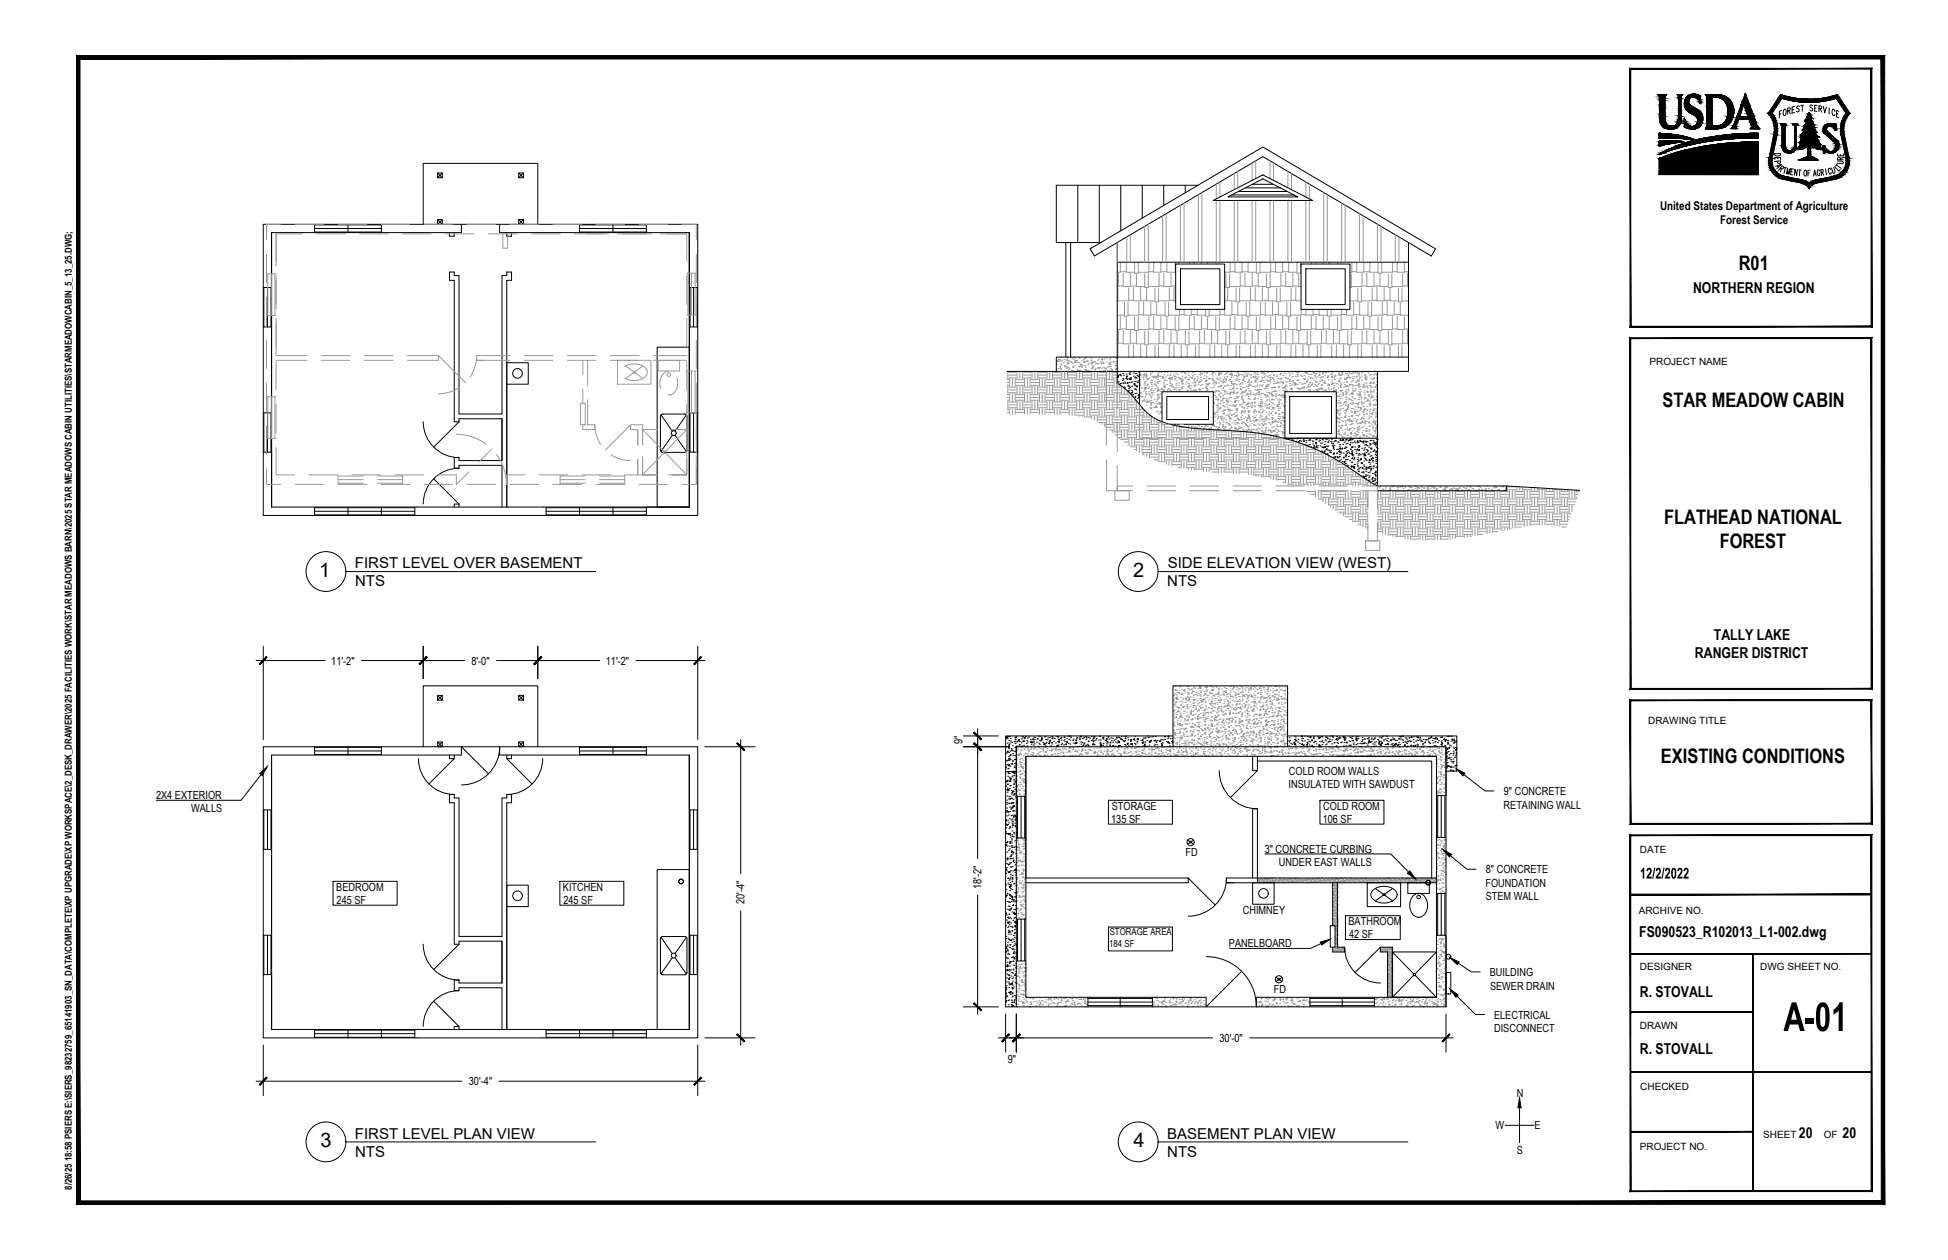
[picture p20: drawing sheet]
<svg xmlns="http://www.w3.org/2000/svg" width="864mm" height="559mm" viewBox="0 0 864 559" stroke-linecap="round" stroke-linejoin="round" font-family="sans-serif">
<defs><g id="words">
<text font-size="20.3" x="790.7" y="457.2">A-01</text>
<g font-size="8.9">
<text x="770.8" y="119.9">R01</text>
<text x="737" y="180.3">STAR MEADOW CABIN</text>
<text x="737.8" y="232.2">FLATHEAD NATIONAL</text>
<text x="762.4" y="243">FOREST</text>
<text x="141.6" y="255.7">1</text>
<text x="502.3" y="255.7">2</text>
<text x="736.3" y="338.2">EXISTING CONDITIONS</text>
<text x="142.2" y="508.7">3</text>
<text x="502.5" y="508.6">4</text>
</g>
<text font-size="7.6" x="727" y="389.6">12/2/2022</text>
<g font-size="6.7">
<text x="750.6" y="129.8">NORTHERN REGION</text>
<text x="157.4" y="252.1">FIRST LEVEL OVER BASEMENT</text>
<text x="517.7" y="252.1">SIDE ELEVATION VIEW (WEST)</text>
<text x="157.4" y="260.1">NTS</text>
<text x="517.5" y="260.1">NTS</text>
<text x="759.8" y="283.9">TALLY LAKE</text>
<text x="751.4" y="291.9">RANGER DISTRICT</text>
<text x="726.7" y="415.3">FS090523_R102013_L1-002.dwg</text>
<text x="727" y="442.3">R. STOVALL</text>
<text x="727" y="467.6">R. STOVALL</text>
<text x="157.4" y="505">FIRST LEVEL PLAN VIEW</text>
<text x="517.5" y="505">BASEMENT PLAN VIEW</text>
<text x="797.5" y="504.7">20</text>
<text x="816.9" y="504.6">20</text>
<text x="157.4" y="513">NTS</text>
<text x="517.5" y="513">NTS</text>
</g>
<g font-size="5.3">
<text x="735.9" y="93">United States Department of Agriculture</text>
<text x="762.6" y="99.4">Forest Service</text>
</g>
<g font-size="5">
<text x="146.9" y="294.7">11'-2&quot;</text>
<text x="209" y="294.7">8'-0&quot;</text>
<text x="268.6" y="294.7">11'-2&quot;</text>
<text x="426.8" y="330" transform="rotate(-90 426.8 330)">9&quot;</text>
<text x="571.4" y="343.6">COLD ROOM WALLS</text>
<text x="571.2" y="349.6">INSULATED WITH SAWDUST</text>
<text x="666.7" y="352.6">9&quot; CONCRETE</text>
<text x="69.2" y="354.3">2X4 EXTERIOR</text>
<text x="492.9" y="359">STORAGE</text>
<text x="586.7" y="359">COLD ROOM</text>
<text x="666.6" y="358.6">RETAINING WALL</text>
<text x="84.8" y="360.3">WALLS</text>
<text x="492.6" y="365">135 SF</text>
<text x="586.4" y="365">106 SF</text>
<text x="525.6" y="379.4">FD</text>
<text x="560.7" y="378.1">3&quot; CONCRETE CURBING</text>
<text x="567" y="384">UNDER EAST WALLS</text>
<text x="658.7" y="387.3">8&quot; CONCRETE</text>
<text x="149.1" y="395">BEDROOM</text>
<text x="249.6" y="395">KITCHEN</text>
<text x="435.1" y="394.2" transform="rotate(-90 435.1 394.2)">18'-2&quot;</text>
<text x="658.5" y="393.3">FOUNDATION</text>
<text x="149.2" y="400.9">245 SF</text>
<text x="249.8" y="400.9">245 SF</text>
<text x="330.1" y="400.9" transform="rotate(-90 330.1 400.9)">20'-4&quot;</text>
<text x="658.7" y="399.3">STEM WALL</text>
<text x="551" y="405.3">CHIMNEY</text>
<text x="597.8" y="410.2">BATHROOM</text>
<text x="544.8" y="420">PANELBOARD</text>
<text x="598.1" y="416.2">42 SF</text>
<text x="660.5" y="432.9">BUILDING</text>
<text x="564.8" y="440.3">FD</text>
<text x="660.6" y="438.9">SEWER DRAIN</text>
<text x="662.3" y="451.7">ELECTRICAL</text>
<text x="662.4" y="457.8">DISCONNECT</text>
<text x="540.6" y="462.1">30'-0&quot;</text>
<text x="446.8" y="471.3">9&quot;</text>
<text x="207.9" y="481.2">30'-4&quot;</text>
<text x="672.4" y="486.4">N</text>
<text x="663.1" y="500.5">W</text>
<text x="680.3" y="500.5">E</text>
<text x="672.5" y="511.6">S</text>
</g>
<g font-size="4.4">
<text x="731.3" y="161.8">PROJECT NAME</text>
<text x="730.7" y="321">DRAWING TITLE</text>
<text x="727" y="378.5">DATE</text>
<text x="726.5" y="405.6">ARCHIVE NO.</text>
<text x="727" y="430.1">DESIGNER</text>
<text x="780.4" y="430.1">DWG SHEET NO.</text>
<text x="727" y="456.4">DRAWN</text>
<text x="727.2" y="483.5">CHECKED</text>
<text x="727" y="509.8">PROJECT NO.</text>
<text x="781.6" y="504.7">SHEET</text>
<text x="808.5" y="504.7">OF</text>
</g>
<g font-size="4.3">
<text x="491.7" y="419.9">184 SF</text>
<text x="492" y="414.8">STORAGE AREA</text>
<text x="31.8" y="527.7" transform="rotate(-90 31.8 527.7)">8/26/25 18:58 PSIERS E:\SIERS_98232759_65141903_SN_DATA\COMPLETE\XP UPGRADE\XP WORKSPACE\2_DESK_DRAWER\2025 FACILITIES WORK\STAR MEADOWS BARN\2025 STAR MEADOWS CABIN UTILITIES\STARMEADOWCABIN_5_13_25.DWG;</text>
</g>
</g></defs>
<g fill="none" stroke="#000" stroke-width=".44">
<path d="M735.1 42h3.7l-.6 .9 .1 10.6 .3 1.1 .9 1 2 .4a3.1 3.1 0 0 0 2.6-3.6v-9.4l-.5-1h2.2l-.5 .8v9.7l-.4 2-1.3 2-2.6 .8-1.5-.1-1.8-.7-1.2-1.2-.5-1-.3-2.3v-9.2zM735.5 59.1l9 .9 6.2 1.8-9.1-.6-6.1 .1zM747.9 43l2-1.1 1.8-.1a1.75 1.75 0 0 1 2 1l.2 3-.4-.8a2.53 2.53 0 0 0-2-2 2.53 2.53 0 0 0-2.6 1.1l-.2 .7a2.17 2.17 0 0 0 1.3 2.3l3.3 1.9 1 1.2a4.8 4.8 0 0 1-1.2 6.3 4.8 4.8 0 0 1-6.3-.6v-3.3l1 2.3 1.9 1.2 2.1-.5 .8-1.8a2.78 2.78 0 0 0-1.9-3l-.7-.4a4.6 4.6 0 0 1-2.1-7.4zM756.1 42h5.8l2.2 .5 1.4 .6 1.5 1.4 .8 1.3 .8 2.2v1.9a7.3 7.3 0 0 1-6.9 7.2h-5.6l.5-.9v-13.3zM759.1 43.1l2.7 .1 1.5 .5 1.5 1.5 .9 1.9 .2 3.5-.5 2.2-1.1 1.7-2.2 1.2-3 .2zM773 46.4l2 5.3h-3.8zM773.7 41.6l5.4 14.4 1 1.1h-4.1l.5-1-1.2-3.1-4.4-.1-1.3 3.4 .5 .8h-2.6l.9-1.2zM785.6 50.2l4.4-6.6a41 41 0 0 0 24 0l4.4 6.6a12 12 0 0 0-2.2 9.6M785.6 50.2a11.8 11.8 0 0 1 2.2 9.6M787.8 59.8l-2.1 10.3a6.8 6.8 0 0 0 5.2 8l8.4 1.8M789.5 50.5l-.7 .3M789.7 55.5l-.1-.6h2.2v.6l-.4 .3v8.9a2.1 2.1 0 0 0 2.1 2.1 2.1 2.1 0 0 0 2.1-2.1l.1-9-.8-.2v-.6h2.2v.6h-.5"/>
<path d="M789.7 55.5l.3 .2M789.9 48.9l-1.1 .5v2.9M789.9 55.8v8.9M790.9 48.7l.4-.3a1.75 1.75 0 0 1-.4 2.8l-.4-.8zM792.5 49.3l1-.4v-1.1l-1 .2v2.8M793.1 49.1l.6 1.3M795.1 48.6l-.6 .2M795.6 47.2l-1.1 .3v2.7l1.1-.3M796.6 55.5l-.3 .3 .1 8.9a3.2 3.2 0 0 1-3.2 3.2 3.2 3.2 0 0 1-3.2-3.2M797.7 47.2a.65 .65 0 0 0-1-.1 .65 .65 0 0 0 .1 1l.5 .2a.7 .7 0 0 1 .2 1.1 .7 .7 0 0 1-1.1-.1M799 46.7v2.7M799.6 46.7l-1.2 .1"/>
<path d="M799.8 56.8l-.4 1.1 .7-.2-1.9 2.4M800.3 53.3v.5M800.7 53.7l-.4 .1M800.7 53.7l-.4 1.5-.8 1 .5 .1-.2 .5M800.9 52.2l1.1-2.3 1.3 2.5M800.9 52.2l-.6 1.1M803.4 52.4l-.4-.1v.4l.6 1.2M803.6 53.9l.7 1.3M803.6 55.2l1 1.3h-.4l.3 1M803.6 47a.63 .63 0 0 0-1-.3 .63 .63 0 0 0 .1 1l.6 .3a.67 .67 0 0 1 .2 1.1 .67 .67 0 0 1-1.1-.3M804.2 55.2h-.6M804.5 47.9l.6 .1"/>
<path d="M804.5 57.5l1 1.2h-.5M804.6 58.6l1 1.6M804.6 58.6l.4 .1M805.6 46.8l-1.1-.1v2.6l1.1 .1M806.4 48.1l1 .1v-1l-1-.3v2.6M807 48.2l.6 1.5M808.3 47.2l.7 2.8 .7-2.5M808.9 59.2l4 3.6M809.8 55.1l1.7-.2 1.6 .5v-.5h.9v2.8h-.6l-.6-1.4M809.8 55.1a2.38 2.38 0 0 0-.9 4.1M810.9 47.8v2.8M812.8 56.2a1.73 1.73 0 0 0-2.2-.3 1.73 1.73 0 0 0-.6 2.2l4.5 4.2"/>
<path d="M813.4 49.4l-.7-1a1.83 1.83 0 0 0 .5 2.9l.2-.5M814.2 50.3l.6 .3M815.2 49.4l-1-.5v2.9l1 .5M816.2 59.8l2.2 10.3a6.8 6.8 0 0 1-5.3 8M194 76.7h2.1v2.1h-2.1zM194 76.7l2.1 2.1M196.1 76.7l-2.1 2.1M230 76.7l2.1 2.1M230 76.7h2.1v2.1h-2.1zM232.1 76.7l-2.1 2.1M735.5 62.7l7.4-.1 3.4 .3-10.8 1.8zM735.5 68.5l8.1-3.9 9.6-2.8 12.1-2 14.2-.6v2.2l-10.6 .1-11.6 1.2-12.8 2.8z"/>
<path d="M735.6 70.3l.1-.1a94.7 94.7 0 0 1 18.2-5.1l3.1-.5a142.9 142.9 0 0 1 22.5-1.6v14.4h-44zM784.3 69.9a8.1 8.1 0 0 0 6.3 9.6M786.8 68.2h2.6a1.44 1.44 0 0 1-1 1.1 1.44 1.44 0 0 1-1.5-.4zM786.8 70.8v-.9h2.6v.9M787.2 73.7l2.5-.7-2 1.8M788 71.5l.2 .9 1.1-.1v-1l-2.6 .3M788 73.5l.4 .6M788.1 69.9v.5M789.3 74.5l.9 .4 .4-.4v-.6l-.5-.4-1.6 2.1M789.7 74.8l-.4 1.4M790.6 79.5l9 1.9 1.4 .9 1 1.4M791 74.2l1 .3"/>
<path d="M791.5 74.3l-.6 2.6M792 77.1l.5-2.6 .1 2.7 1.1-2.4-.5 2.5M794 76.1l.6 .1M795.1 75l-.9-.2-.4 2.6 1 .2M796.8 75.2l-.3 2.6-.7-2.7-.3 2.6M797.4 75.3l1 .1M797.9 75.4l-.2 2.5M798.2 60.1l.7 .1-.4 1.1 .9-.4-.9 1.2M798.4 62.1l-.6 1.3 1-.2M798.7 63.2l-1.4 1.9v1.2l2.1-.4 1.6-.8M799.3 79.9l2.7 1.4M800.1 75.6l.1-.1a1.49 1.49 0 0 1-.1 2.6 2.15 2.15 0 0 1 0-2.5z"/>
<path d="M801 65.1l.5 .1M801.5 65.3l-.2 4-3.7 1.7h4.3M801.5 76.8h.6M802.5 75.5h-1v2.6M803.1 64.8l.4 .5 1.7 .2 .3 .4M803.2 64.8l-.1-.1a1.16 1.16 0 0 0-.4 1.8l.1 1.7a1.26 1.26 0 0 0 1 1.6l.2 .1M803.8 70.9l-1.9 .2M804 69.9h.1M804 69.9l1.8 1.1-.5-.1M804.9 77.2h-.7M805.2 78l-.7-2.6-.5 2.7M805.3 70.9h-1.5"/>
<path d="M805.4 61l1 1.9M805.6 65.9l.4 .3M805.6 60.2l.8 .6-1-.1-.1 .3M806.2 62.9l1 1.3-.8-.4 .7 1.7v.8l-.6-.5M806.4 62.9l-.1 .1M806.5 65.8l-.5 .1v.3M806.7 75.9l-.5-.6a1.51 1.51 0 0 0 .3 2.6l.3-1h-.4M807.3 76.5l1-.4-.2-.9h-.9l.3 2.6M807.8 76.4l.7 1.3M809.3 74.9l.4 2.6M811.6 75.1l-.5-.5a1.45 1.45 0 0 0 .5 2.6l.2-.7M812.9 62.8l1 1.6"/>
<path d="M813 74.2l.5 1.8-.3 .8-.6-.2-.6-2.1M813.1 78.1l-8.8 1.9-2.3 1.3M813.4 74l1.8 1.9 .6-.6M814.1 73.2l2.2 1.5M814.4 72.8l-.6 .8M814.6 62.2a3.6 3.6 0 0 1-.7 4.9 3.6 3.6 0 0 1-4.9-.4v1.2h-.7v-3.3h.7a2.46 2.46 0 0 0 2.6 2.6 2.46 2.46 0 0 0 2.3-2.8M814.6 68.2v.9h2.6v-.9M814.7 71.3l2.2 .4 .3 .5-.8 .4-1.9-.2M815.9 68.5v.6M815.9 70.9l-.1-.9h-1.1l-.1 .9h2.6M817.2 69.8l-1.3 .6M819.7 69.9l-2.2-10.4a10.4 10.4 0 0 1 2.6-9.2l-5.5-8.3a39.3 39.3 0 0 1-25.2 0l-5.5 8.3a10.4 10.4 0 0 1 2.6 9.2l-2.2 10.4"/>
<path d="M819.7 69.9a8.1 8.1 0 0 1-6.3 9.6l-8.9 1.9-1.5 .9-1 1.4M116.7 99.5h192.6v129.1h-192.6zM139.4 99.5v3.7M139.4 99.7h29.7M154.3 99.5v3.7M169.1 99.5v3.7M187.6 99.5v-27h50.8v27M194 97.4h2.1v2.1h-2.1zM194 97.4l2.1 2.1M196.1 97.4l-2.1 2.1M204.6 99.5v3.7h-84.2v121.7h185.2v-121.7h-84.1v-3.7M230 97.4l2.1 2.1"/>
<path d="M230 97.4h2.1v2.1h-2.1zM232.1 97.4l-2.1 2.1M256.9 99.5v3.7M256.9 99.7h29.7M271.7 99.5v3.7M286.6 99.5v3.7M477.8 82.2v25.4M487.3 82.2v25.4M496.9 82.2v20.2M506.4 82.2v14.5M515.9 82.2v8.9M525.4 82.2v3.3"/>
<path d="M531 82.2h-62.7v25.4h19.7M537.8 88.9l22.1-11.3 22 11.3zM544.4 87.3l15.5-8 15.4 8zM546 86.5h27.7M549 84.9h21.7M552.1 83.3h15.5M555.2 81.7h9.3M120.4 103.2v121.7v-24.4h-3.7M139.4 101.3h29.7M139.4 102.9h29.7M199.3 103.2v1.6h2.1v-1.6M224.7 103.2v1.6h2.1v-1.6"/>
<path d="M256.9 101.3h29.7M256.9 102.9h29.7M472.5 107.6v50.8M474.6 107.6v50.8M483.3 110.4l76.6-45.2 76.5 45.2-1.9 3.1-74.6-44-74.7 44zM495.3 107.6v62.4M495.3 116.3h129.1M521.2 117.1h21.7v20.1h-21.7zM523.3 119.2h17.5v15.9h-17.5zM576.8 117.1h21.7v20.1h-21.7zM578.9 119.2h17.4v15.9h-17.4zM624.4 107.6v57.1h-156.1v-6.3h156.1"/>
<path d="M116.7 127.5h3.7M117 127.5v17.5M118.6 127.5v17.5M120.1 127.5v17.5M305.9 127.5v17.5M307.5 127.5v17.5M309.1 127.5v17.5M309.3 127.5h-3.7v-24.3v121.7M116.7 145h3.7M291.3 154h14.3v70.9h-14.3zM305.6 145h3.7M224.7 160.9h9.5v9.5h-9.5z"/>
<path d="M446.4 164.7h21.9M495.3 166.8h.1M495.3 170l4.7 3.5 9.1 10 2.6 1.9 4 1.8 5.6 1.6 7.8 1.1 28.2 2.1 7 1.2 7.7 1.9 9.6 3.4 8.6 4.1 20.5 12.9M495.3 169.9l.3-.1-.3 .2M495.3 165h.1M495.7 169.3h.1M495.8 166.6l.1 .3h-.4zM495.8 166.8l.1 .5h-.5zM495.9 166.3h.1M496.4 170.1h.1M496.4 170.7l.2 .1M496.5 166.1l.4-.2-.2 .3z"/>
<path d="M496.7 166.6h.1M496.8 170h.1M497.5 168.7h.1M497.7 165.6h.1M497.8 169.9h.1M497.8 168h.1M497.9 168.1h.1M498 166.4h.1M498.3 171.7h.1M498.3 172l.4-.1-.1 .3zM498.6 169.5h.1M498.8 169.9h.1"/>
<path d="M499.1 167.8h.1M499.2 165.9h.1M499.6 166.8h.1M499.6 166.9v.3h-.3zM499.7 170.1h.1M499.7 168.2l.3-.1-.1 .3zM499.7 169.6h.1M500.3 173.4h.1M500.3 170.9l.1 .3h-.4zM500.3 172.3h.1M500.5 173.1h.1M500.5 171.3h.1"/>
<path d="M500.5 165.7h.1M500.6 169.5h.1M500.6 168.2h.1M500.6 167.8h.1M500.7 166h.1M500.8 171.8h.1M500.8 165.1h.1M501 168.1l.4-.4 .1 .5zM501.1 167.6h.1M501.4 169.5h.1M501.5 174.2l.4-.2-.1 .3zM501.6 173.2h.1"/>
<path d="M501.7 171.3h.1M501.7 164.8h.1M501.7 174.2l.5-.4v.4zM501.9 169.4h.1M502.1 175.1h.1M502.2 175h.1M502.4 166.8h.1M502.5 170.3h.1M502.5 165.5h.1M502.8 170.3l.4-.1-.1 .3zM503 171.1h.1M503 176.2h.1"/>
<path d="M503.1 169.2h.1M503.1 174.5h.1M503.1 172.4h.1M503.2 172.7h.1M503.2 175.8h.1M503.3 170.9h.1M503.3 169.2h.1M503.4 167.4h.1M503.4 167.2v.4l-.3-.1zM503.4 165.7h.1M503.6 172.9h.1M503.6 174.4h.1"/>
<path d="M503.7 167.7h.1M503.9 171.2h.1M504.1 166.5l.4-.1-.1 .3zM504.1 171.2v.3h-.2zM504.2 176.7h.1M504.2 169.7h.1M504.4 169h.1M504.5 167.1h.1M504.6 164.9h.1M504.7 176.3l.3-.2v.4zM504.8 175.2l.1 .3h-.3zM504.9 175.6h.1"/>
<path d="M505 175.2h.1M505 168.9h.1M505 170.9h.1M505.2 164.7v14.8M517.3 175.9h18.5v10.2h-18.5zM569.6 173.7h22.8v20.7h-22.8zM571.8 175.9h18.5v16.3h-18.5zM610.7 164.7v50.8M116.7 183.1h3.7M117 183.1v17.4M118.6 183.1v17.4M120.1 183.1v17.4"/>
<path d="M187.6 187a15.9 15.9 0 0 0 15.9 15.9M203.5 187.1h-2.1v-62.8h-2.1v-3.7l2.1 .1v1.5h2.1v61.4h19v-61.4h2.2v-1.5l2.1-.1v3.7h-2.1v100.6M203.5 187.1v-1.4h19v18.6h-19v-1.4M203.5 187.1l-11.2 11.2M292.8 199.6l.2-15.6 .5-.3 10-.1 .6 .2 .5 .9-.1 14.9M293 184l5.1 7.3M298.1 193l-5.1 7.2M299.3 193l5 7.2M304.3 184l-5 7.3M304.6 199.5l-.2 .7-.9 .4h-9.7l-.8-.4-.2-.7M305.6 183.1h3.7M305.9 183.1v17.4"/>
<path d="M307.5 183.1v17.4M309.1 183.1v17.4M515.2 187v-13.3h22.7v14.5h-19.2M569.3 194.4h41.4M571.4 194.5h.1M572.1 194.5h.1M572.6 194.8h.1M573.2 195.2h.1M574.5 195.7h.1M575 194.6h.1M575.3 194.4h.1M575.6 195.9l.3-.2v.3z"/>
<path d="M576.1 195.3h.1M576.7 195.7h.1M577.6 195.2h.1M577.8 194.7h.1M577.9 195.8h.1M578 195.5h.1M578.7 197.3h.1M578.9 195.4h.1M578.9 196.3h.1M579.5 197.5h.1M579.9 197.4l.1 .3h-.4zM580 195.2h.1"/>
<path d="M580.6 197.2h.1M580.6 195.5h.1M580.6 194.8h.1M580.7 194.6h.1M580.9 198.2h.1M581.7 195.5h.1M582 196.9h.1M582 195.8h.1M582.2 198.5l.4-.4 .1 .5zM582.4 197.7h.1M583.2 196.3l.4-.1-.2 .3zM583.2 198.6h.1"/>
<path d="M583.3 196.8h.1M583.3 196.7h.1M583.4 195.1h.1M583.4 194.8h.1M583.4 194.9h.1M583.7 197.7v.4l-.3-.1zM583.9 198.5h.1M584 197.7h.1M584.5 195.7h.1M584.7 194.6h.1M585.1 195.3h.1M585.2 197.8h.1"/>
<path d="M585.3 196.5h.1M585.9 198.2h.1M585.9 196.5h.1M586 194.7h.1M586.3 195.1h.1M586.4 198.5l.3-.2-.1 .3zM586.5 194.4h.1M586.8 194.4h-.3M587.1 197.1h.1M587.2 198.1h.1M587.4 195.8h.1M587.5 198.1v.3h-.3z"/>
<path d="M587.6 194.6l.4-.1-.1 .3zM587.8 199.4l.5-.4v.5zM588 197.9h.1M588.2 194.8h.1M588.6 199.6h.1M588.6 197.9h.1M588.6 196h.1M588.7 196.1h.1M589.1 195.2h.1M589.2 199.7h.1M590 195.8h.1M590 199.8h.1"/>
<path d="M590.2 196.6h.1M590.2 195.9h.1M590.5 194.4l.1 .4-.3-.1zM590.6 197.7h.1M590.8 196.7l.4-.1-.1 .3zM590.8 198h.1M591.3 199.3h.1M591.3 198.4l.1 .4-.4-.1zM591.4 197.5h.1M591.4 195.7h.1M591.9 195.3h.1M592 195.6h.1"/>
<path d="M592.5 199.3h.1M593 196h.1M593 199.3h.1M593.3 196.1h.1M593.7 198.1h.1M593.9 199.1h.1M593.9 199.9l.1 .4h-.5zM593.9 198.9h.1M593.9 197.2h.1M593.9 198.9l.4-.2-.1 .4zM594 197.1h.1M594.1 195.4h.1"/>
<path d="M594.4 194.8v.3h-.3zM594.7 195.4h.1M595.1 198.8v.3h-.3zM595.2 197.1h.1M595.2 195l.4-.1-.1 .3zM595.3 195.1h.1M595.8 198.9h.1M595.8 196.1h.1M596.1 198.7h.1M596.3 195.5h.1M596.5 198.2h.1M596.6 194.9h.1"/>
<path d="M596.7 198.5h.1M596.8 196.8h.1M596.8 195h.1M597.2 196.8h.1M597.4 199.9h.1M597.6 195.5h.1M598.1 195.1l.1 .3h-.3zM598.4 197.1l.4-.1-.1 .3zM598.4 195.1l.4-.4 .1 .5zM598.6 194.7h.1M598.7 196.3h.1M598.9 199.1v.3h-.3z"/>
<path d="M599.2 198.4h.1M599.2 198.2h.1M599.3 198.4h.1M599.4 199.9h.1M599.4 198.1h.1M599.4 195h.1M599.5 196.4h.1M599.6 194.6h.1M600.4 195.7h.1M600.5 199.3h.1M600.5 198.2h.1M600.6 196.3h.1"/>
<path d="M601.5 196.4h.1M601.6 199.3l.3-.2-.1 .4zM601.9 196.2h.1M601.9 195.4l.1 .3h-.3zM602 199.6h.1M602.1 197.8h.1M602.1 196h.1M602.1 198.5h.1M602.3 197.7h.1M602.5 198h.1M602.5 194.5h.1M602.7 199.4v.3h-.3z"/>
<path d="M602.8 195.5l.4-.2-.1 .3zM603.2 195.8h.1M603.6 198.8h.1M603.9 195.9h.1M604.3 196.5h.1M604.5 199.6h.1M604.5 195.5l.1 .5h-.5zM604.8 199.2h.1M604.9 197.4h.1M604.9 195.6h.1M605 198.6h.1M605.4 197.1h.1"/>
<path d="M605.7 195.7l.1 .4-.3-.1zM605.8 199.5h.1M605.9 197.6h.1M606 197.6l.4-.2-.1 .3zM606 195.9h.1M606.5 199.7v.4l-.3-.1zM606.7 198.3h.1M607.1 196.6h.1M607.2 197.4h.1M607.3 195.5h.1M607.5 198.8h.1M607.6 197h.1"/>
<path d="M607.6 195.3h.1M607.8 199.2h.1M607.8 198.7h.1M608.5 196.6h.1M608.6 195.3h.1M608.8 196h.1M609.2 199.7l.3-.1-.1 .3zM609.2 197.1h.1M609.5 196.1l.1 .3h-.3zM609.7 196.8l.5-.4v.5zM609.8 197.7h.1M610 196.7h.1"/>
<path d="M610.2 198.5h.1M610.2 196.7h.1M610.3 194.9h.1M610.6 195h.1M610.6 198.8h.1M610.7 195.8v.2M192.3 212.3l11.2 11.3M203.5 202.9h-2.1v4.8h2.1M203.5 207.7v-1.3h19v18.5M203.5 207.6a15.9 15.9 0 0 0-15.9 15.9M305.6 200.5h3.7M585.8 200h.1"/>
<path d="M585.9 200.2h.1M586.9 200.3h.1M587 200.6h.1M587.2 200h.1M588.1 201.3h.1M588.1 201.5h.1M588.5 201.4h.1M589.5 200.6l.4-.2-.1 .3zM589.8 200.7h.1M590.9 201.4h.1M591.1 202.8h.1M591.1 201.4h.1"/>
<path d="M591.2 201h.1M592 202.4l.1 .3h-.3zM592.5 201.2h.1M592.7 200.8h.1M592.7 202.7l.3-.1-.1 .3zM593.1 203h.1M593.3 202.8h.1M593.8 204.2h.1M593.8 201.5h.1M593.8 202.4h.1M593.9 200.7h.1M594.3 200.4h.1"/>
<path d="M594.4 203.6h.1M594.5 201h.1M595 204.7h.1M595.5 201h.1M595.8 202.7l.1 .4-.4-.1zM595.8 204.9l.4-.2-.1 .3zM596.1 205.4h.1M596.3 204.5h.1M596.3 202.3h.1M596.4 205.6h.1M596.4 202.6h.1M596.5 203.8h.1"/>
<path d="M596.6 202h.1M596.6 201.7h.1M596.6 200.3h.1M597 206.3h.1M597.1 201l.4-.1-.1 .3zM597.2 203.8h.1M597.4 206.6h.1M597.7 202.4h.1M597.8 200.5h.1M598.3 201.1h.1M598.3 204.3h.1M599 207l.4-.2-.2 .3z"/>
<path d="M599.1 206.6h.1M599.1 206.9h.1M599.1 205.2h.1M599.1 200.3h.1M599.1 201.1l.5-.4v.5zM599.2 203.4h.1M599.2 204.9h.1M599.3 201.7h.1M599.4 201.8h.1M599.4 201.7h.1M599.6 203.1l.1 .3h-.3zM599.7 202.2h.1"/>
<path d="M600.1 203.9h.1M600.2 207.3h.1M600.2 206.8l.1 .5-.4-.1zM600.2 207.8h.1M600.3 205.9h.1M600.3 203.1l.3-.1-.1 .3zM600.3 207.1l.1 .3-.3-.1zM600.5 206h.1M601.1 200.1h.1M601.1 201.2h.1M601.6 205.7h.1M601.7 203.8h.1"/>
<path d="M601.7 208.4h.1M601.8 206.6h.1M601.9 204.9h.1M601.9 206.7h.1M601.9 203.1h.1M602 201.3h.1M602.1 209.1l.4-.1-.1 .3zM602.2 207.6h.1M602.2 201.9h.1M602.3 204.3h.1M602.5 207.9h.1M602.5 201.2h.1"/>
<path d="M602.9 204h.1M603 207.4h.1M603 203.6h.1M603.1 201.7h.1M603.4 205.3l.4-.2-.1 .3zM603.4 203.4l.1 .3h-.3zM603.6 205.4h.1M603.6 209.5h.1M604 201.3h.1M604.1 207.4l.1 .3h-.3zM604.1 211.1h.1M604.2 209.2h.1"/>
<path d="M604.3 211.5h.1M604.4 209.7h.1M604.4 201.5h.1M604.5 208h.1M604.5 206.2h.1M604.6 204.4h.1M604.6 202.7h.1M604.7 206.8h.1M604.7 200.9h.1M604.7 201.4l.4-.1-.1 .3zM604.8 202l.4-.4 .1 .5zM604.9 211.4v.3h-.3z"/>
<path d="M605 203.4h.1M605.1 202h.1M605.3 211.2l.4-.1-.1 .3zM605.4 203.8h.1M605.4 210.5h.1M605.5 212.3h.1M605.5 209h.1M605.6 207.1h.1M605.6 200.7h.1M605.6 207.4h.1M605.7 204.1h.1M605.8 207.5h.1"/>
<path d="M605.9 207.6l.1 .5h-.5zM606.1 210.9h.1M606.4 201.3h.1M606.5 209.6h.1M606.6 213h.1M606.6 207.4l.4-.1-.2 .3zM606.6 205h.1M606.6 211.7h.1M606.8 201.4h.1M606.9 206.9h.1M607 212.9h.1M607 205h.1"/>
<path d="M607.1 211.1h.1M607.1 209.4h.1M607.2 207.6h.1M607.2 203.7l.1 .3h-.4zM607.2 205.8h.1M607.3 204.1h.1M607.4 202.3h.1M607.4 200.5h.1M607.5 208.7h.1M607.5 206.9h.1M607.9 203.5l.3-.1v.3zM607.9 202.1h.1"/>
<path d="M607.9 207.7l.1 .3h-.3zM608.1 212.5h.1M608.2 212.4h.1M608.3 204.9h.1M608.4 202.9h.1M608.5 203.3h.1M608.5 210h.1M608.5 213.4l.3-.2-.1 .3zM608.5 204.2h.1M608.6 207.6h.1M608.7 200.2h.1M608.7 206.8h.1"/>
<path d="M608.7 213.5h.1M608.7 211.7v.3h-.3zM608.9 206.7h.1M609.3 209.8h.1M609.4 212.3h.1M609.4 213.1h.1M609.5 210.4h.1M609.6 214.3h.1M609.6 201.5h.1M609.6 212.6h.1M609.7 202.8h.1M609.7 210.8h.1"/>
<path d="M609.7 204.5h.1M609.7 211.2h.1M609.7 209.5l.4-.1-.1 .3zM609.8 209h.1M609.8 200.8h.1M609.9 207.3h.1M609.9 205.5h.1M610 203.8h.1M610 202h.1M610 214.1h.1M610.1 200.2h.1M610.3 200.1v.3h-.3z"/>
<path d="M610.3 204.6h.1M610.4 207.1h.1M610.7 202.7v.2M610.7 215.5h57.1v2.1h-57.1zM667.8 215.5l32.5 2M139.4 224.9v3.7M139.4 226.7h44.5M139.4 228.3h44.5M139.4 225.2h44.5M154.3 224.9v3.7M169.1 224.9v3.7M183.9 224.9v3.7"/>
<path d="M203.5 223.6h-2.1v1.3M203.5 223.6v1.3M242.1 224.9v3.7M242.1 226.7h44.5M242.1 228.3h44.5M242.1 225.2h44.5M256.9 224.9v3.7M271.7 224.9v3.7M305.6 224.9h-19v3.7M153.3 253.5h110.8M513.4 253.5h110.8M113.5 292.9h30.6"/>
<path d="M116.7 286.6v41.4M160.2 292.9h45.8M187.6 286.6v14.4M220.1 292.9h45.7M238.4 286.6v14.4M281.9 292.9h30.6M309.3 286.6v41.4M194 308.4h2.1v2.1h-2.1zM194 308.4l2.1 2.1M196.1 308.4l-2.1 2.1M230 308.4l2.1 2.1M230 308.4h2.1v2.1h-2.1z"/>
<path d="M232.1 308.4l-2.1 2.1M116.7 331.2h192.6v129.1h-192.6zM120.4 334.9v121.7v-24.4h-3.7M139.4 331.2v3.7M139.4 333h29.7M139.4 334.6h29.7M139.4 331.4h29.7M154.3 331.2v3.7M169.1 331.2v3.7M185.5 336.4a15.9 15.9 0 0 0 15.9 15.9M187.6 331.2v-27h50.8v27M194 329.1h2.1v2.1h-2.1z"/>
<path d="M194 329.1l2.1 2.1M196.1 329.1l-2.1 2.1M199.3 334.9v1.6h2.1M201.4 334.9v1.6M201.4 336.5l-11.2 11.2M221.5 331.2v3.7h84.1v121.7h-185.2v-121.7h84.2v-3.7l11.9 12M221.5 331.2a17 17 0 0 1-16.9 16.9M224.7 334.9v1.6M224.7 336.5l11.2 11.2M226.8 334.9v1.6h-2.1M230 329.1l2.1 2.1M230 329.1h2.1v2.1h-2.1z"/>
<path d="M232.1 329.1l-2.1 2.1M240.6 336.4a15.9 15.9 0 0 1-15.9 15.9M256.9 331.2v3.7M256.9 333h29.7M256.9 334.6h29.7M256.9 331.4h29.7M271.7 331.2v3.7M286.6 331.2v3.7M312.5 331.2h22.2M328.4 328v59.5M427.1 326.4h15.5M427.1 331.2h20.3"/>
<path d="M433.4 323.2v57.6M446.1 334.1h.1M446.2 327v.5l-.4-.1zM446.2 337.5h.1M446.2 339.1h.1M446.3 337.2h.1M446.4 333.5l.5-.4v.4zM446.5 329.6h.1M446.5 326.7l.4-.1-.1 .3zM446.6 327.7h.1M446.7 326.6v.3h-.3zM446.8 339.6h.1"/>
<path d="M446.9 339h.1M447 337.2h.1M447 335.4h.1M447.1 336.6l.4-.2-.2 .3zM447.1 333.7h.1M447.1 331.4h.1M447.2 331.9h.1M447.3 330.2h.1M447.3 328.4h.1M447.4 326.6h.1M447.4 330.6l.1 .3h-.3zM447.5 326.6h.1"/>
<path d="M447.5 336.3h.1M447.5 329.6h.1M447.5 339.1l.1 .5-.4-.1zM447.6 337h.1M447.7 335.1h.1M447.7 333.1h.1M447.7 339.8h.1M447.8 336.9h.1M447.9 327.4h.1M448.1 334.6l.1 .3h-.3zM448.1 328.7h.1M448.2 338.8h.1"/>
<path d="M448.2 332.1h.1M448.4 332.7l.3-.1-.1 .3zM448.5 329.3h.1M448.8 330.7h.1M448.8 337.4h.1M448.9 338.5v.4l-.3-.1zM448.9 334.2h.1M449 334.9h.1M449 337.6h.1M449.1 333h.1M449.6 336.8h.1M449.6 339.7h.1"/>
<path d="M449.7 338.6h.1M449.7 328.8l.3-.1-.1 .3zM449.7 336.8h.1M449.8 335.1h.1M449.9 333.3h.1M449.9 327.2h.1M449.9 331.6h.1M450 331.5h.1M450 329.8h.1M450 328h.1M450.3 326.7h.1M450.4 332.9h.1"/>
<path d="M450.5 330.9h.1M450.5 326.9v.3h-.3zM450.6 331.2h190.5v115.3h-190.5zM450.6 331.2v21.9h4.2M450.6 338.5l-.3 .2h.3M450.6 329h.1M451 328.8h.1M451 331.2l.2-.3v.3M451.4 328.3l.4-.4 .1 .5zM451.8 330.8h.1M451.9 328.8h.1M451.9 330.2h.1"/>
<path d="M452.6 331.2h.1M452.7 329.4h.1M452.8 327.7h.1M452.8 331l.4-.2-.1 .4zM453.1 326.8h.1M453.2 328.7h.1M453.2 326.8h.1M453.7 328.5h.1M453.8 330.5h.1M453.8 328.9h.1M454.1 327.2l.4-.2-.1 .3zM454.3 327.2v.4h-.3z"/>
<path d="M454.6 326.6h.1M454.8 335.4v54h72M455 329.6h.1M455.2 328.4h.1M455.3 330.8h.1M455.4 329.1h.1M455.5 327.3h.1M456 326.9h.1M456.6 329h.1M456.8 328h.1M457.1 330.1h.1M457.3 329.3l.3-.2-.1 .3z"/>
<path d="M457.5 328.8v.5l-.5-.1zM458 329.1h.1M458 327.6l.1 .3h-.3zM458.1 330.4h.1M458.1 328.7h.1M458.2 326.9h.1M458.5 329.9h.1M458.5 328h.1M458.8 327h.1M459.4 329.1h.1M459.8 327.8h.1M459.9 327.4h.1"/>
<path d="M460.1 331h.1M460.5 329.6h.1M460.5 326.4h.1M460.8 330.1h.1M460.8 328.3h.1M460.9 326.5h.1M461.1 328.6h.1M461.6 327.2h.1M461.7 327.6l.4-.2-.1 .3zM461.9 327.5h.1M461.9 327.9v.4l-.3-.1zM462.3 329.3h.1"/>
<path d="M462.7 330.1l.4-.5 .1 .6zM463 326.9h.1M463.2 330.5h.1M463.3 326.6h.1M463.5 329.7h.1M463.5 328h.1M463.7 331.1h.1M463.8 329.2h.1M464.2 328.1h.1M464.4 327.3h.1M464.9 329.7l.3-.1v.3zM465.1 329h.1"/>
<path d="M465.1 329.4h.1M465.2 327.1h.1M465.4 328.5l.3-.2v.3zM465.8 330.8h.1M466.1 331.1h.1M466.2 326.7h.1M466.2 329.3h.1M466.3 327.6h.1M466.3 329.9h.1M466.5 326.9h.1M467.1 328.8h.1M467.3 327.4h.1"/>
<path d="M467.3 327.5h.1M467.9 329.5h.1M468.3 331l.5-.5v.5zM468.5 326.6h.1M468.8 330.7h.1M468.9 328.9h.1M469 326.8h.1M469 327.2h.1M469.1 330.4h.1M469.3 328l.4-.1-.1 .3zM469.3 329.4h.1M469.4 328.6l.1 .3h-.3z"/>
<path d="M470.1 327.5h.1M470.4 330.2h.1M470.4 327h.1M470.5 328.3h.1M470.7 329.6h.1M471.6 330.4h.1M471.6 328.6h.1M471.7 326.9h.1M471.8 328.1h.1M471.8 326.9h.1M472.4 329.9h.1M472.4 328.8h.1"/>
<path d="M472.5 330.1l.4-.1-.2 .3zM472.9 327.6h.1M473.2 328.9l.1 .3h-.3zM473.5 326.5h.1M473.6 329.7h.1M473.8 327.9h.1M474 326.4h-.1M474.3 330h.1M474.3 328.2h.1M474.4 326.4h.1M474.6 327h.1M475.5 328.3h.1"/>
<path d="M475.7 329.5h.1M475.7 327.7h.1M476.4 329.9h.1M476.9 328.4l.4-.1-.1 .3zM477 329.6h.1M477 329.2l.1 .4h-.3zM477.1 327.8h.1M477.1 329.4h.1M477.1 327.4h.1M477.4 327.2h.1M477.7 331.2h.1M478.4 331h.1"/>
<path d="M478.5 327.2h.1M478.6 327.9h.1M479.1 329.1h.1M479.2 330h.1M479.4 326.4v.4l-.5-.1 .3-.3M479.6 331h.1M479.7 329.3h.1M479.7 327.5h.1M480.1 330.5l.3-.1v.4zM480.3 327.3h.1M480.5 327h.1M480.8 329.6l.1 .3h-.3z"/>
<path d="M481 330.7h.1M481.4 326.7l.4-.1-.2 .3zM481.4 328h.1M481.5 330.5h.1M481.7 327.3h.1M482 330.1h.1M482.3 330.6h.1M482.3 330.5h.1M482.4 328.8h.1M482.4 328.6h.1M482.5 327.1h.1M483.1 327.4h.1"/>
<path d="M483.7 328.5h.1M483.8 326.6h.1M484.2 328.1h.1M484.3 330.3h.1M484.5 329.9h.1M484.5 328.8l.4-.1-.1 .3zM484.6 329.9l.1 .3h-.3zM484.8 326.7h.1M484.9 330.2h.1M485 327.1l.1 .5h-.5zM485.1 330.2h.1M485.1 328.5h.1"/>
<path d="M485.2 326.7h.1M485.7 328.2h.1M485.8 331h.1M485.9 327.5h.1M487 328.2h.1M487.6 329.4h.1M487.7 329.9h.1M487.7 330.3h.1M487.7 331l.4-.2-.2 .4zM487.7 326.4h-.1M487.8 329.9h.1M487.8 328.2h.1"/>
<path d="M488.4 330.2l.1 .4-.4-.1zM488.7 327.6h.1M488.9 330.5h.1M489 327.2l.3-.2-.1 .3zM489 329.6h.1M489.1 327.7h.1M489.9 328.3h.1M490.2 328.4l.4-.4 .1 .5zM490.4 327.6h.1M490.5 329.5h.1M490.5 330.5h.1M490.6 327.7h.1"/>
<path d="M490.7 328.8h.1M491 329.4h.1M491.5 326.6v.3h-.3zM491.6 327.7h.1M492 330h.1M492.1 329.3l.4-.2-.1 .3zM492.2 330.6l.1 .3h-.3zM492.4 327.3h.1M492.7 328.5h.1M493 331h.1M493.1 330.9h.1M493.2 329.1h.1"/>
<path d="M493.3 327.4h.1M493.4 330.6h.1M493.8 328.3h.1M494.3 330.9h.1M494.4 329h.1M494.4 327.9h.1M495.1 329.5h.1M495.3 326.9v.3h-.3zM495.5 328.6h.1M495.7 328.8h.1M495.8 326.9h.1M495.8 330.6h.1"/>
<path d="M495.8 331.2l.2-.3 .1 .3M495.9 328.8h.1M495.9 327.1h.1M496.2 330.7h.1M496.3 328.9l.1 .5-.5-.1zM496.3 330.6h.1M496.6 327.6l.4-.2-.1 .3zM496.9 327.8h.1M497.1 326.7h.1M497.2 328h.1M497.7 328.5h.1M498.2 328.9h.1"/>
<path d="M498.3 328.7h.1M498.6 330.2h.1M498.6 328.4h.1M498.7 326.6h.1M499 330.8h.1M499.1 327.2l.1 .4h-.4zM499.1 326.4h.1M499.7 330.2h.1M499.7 329.7l.4-.1-.1 .3zM500 327.2h.1M500 328.1h.1M500.2 330.8h.1"/>
<path d="M501 330h.1M501.1 328.1h.1M501.2 328.8h.1M501.2 328.4h.1M501.3 329.8h.1M501.4 328h.1M501.5 330.2l.4-.4 .1 .4zM501.8 330.9h.1M502.4 327.9h.1M502.9 328.3h.1M502.9 327.6v.3h-.3zM503 329.7h.1"/>
<path d="M503 326.7h.1M503.3 330.3h.1M504 329.5h.1M504 328.9h.1M504 327.7h.1M504.2 328l.4-.2-.2 .4zM504.3 327.9h.1M504.4 327.7h.1M504.7 331h.1M505.7 328.3h.1M506.3 329.3h.1M506.3 329.7h.1"/>
<path d="M506.6 327.9l.1 .4-.3-.1zM506.6 330.8h.1M506.7 329.1h.1M506.8 327.3h.1M506.8 329.1h.1M507.4 330.1l.3-.1-.1 .3zM507.4 327.4h.1M507.5 331.2h.1M507.6 330.6l.1 .5-.5-.1zM507.7 329.1h.1M507.7 327.2h.1M508.3 331h.1"/>
<path d="M508.5 328.5h.1M508.9 326.4h-.1M509 327h.1M509.4 330.5h.1M509.4 328.7h.1M509.4 329.2h.1M509.5 326.9h.1M509.7 328.8h.1M509.7 329.2h.1M510.5 328.3v.3l-.3-.1zM510.5 326.8h.1M511 326.8h.1"/>
<path d="M511.3 328.6h.1M511.6 330.5h.1M511.8 328.4l.3-.1v.3zM512 330.1h.1M512.1 328.3h.1M512.1 326.6h.1M512.5 329.3h.1M512.5 328.7h.1M512.9 330.3h.1M513 328.4h.1M514.2 328.7h.1M514.3 328.6v.3h-.3z"/>
<path d="M514.3 328.3h.1M514.8 329.7h.1M514.9 328h.1M514.9 330.1h.1M514.9 330.5l.4-.1-.1 .3zM515.3 329.4h.1M515.6 328.2h.1M516.3 326.7l.3-.1-.1 .3zM516.3 328h.1M517 328.8h.1M517.4 331.1h.1M517.5 329.4h.1"/>
<path d="M517.6 327.6h.1M518 328.9l.1 .4-.3-.1zM518.1 326.4l-.3 .4 .4 .1v-.5M518.1 329.5h.1M518.3 329.6h.1M518.5 330.8h.1M518.7 327.6h.1M519.4 328.8l.4-.1-.2 .3zM519.6 329.4h.1M519.6 327.5h.1M519.8 328.9h.1M520 326.4h-74.2v120.1h4.8"/>
<path d="M520 331.2v-27h50.8v27M555.3 335.4v6.4h2.1M557.4 337.5h77.3v51.9M557.4 335.4v6.4M570.8 326.4h75v15.6h-4.7M570.9 328.5h.1M571.4 330.8h.1M571.5 329h.1M571.5 327.2h.1M571.7 328.4h.1M572.2 329.6h.1M572.7 330.1h.1"/>
<path d="M573.5 329.5l.5-.4v.5zM573.9 326.4h.1M573.9 328l.4-.2-.1 .3zM574 328h.1M574 329.9h.1M574.1 328h.1M574.2 330.4h.1M574.2 328.6h.1M574.3 329.9v.3h-.3zM574.3 326.9h.1M574.5 328.5h.1M575.3 329.1h.1"/>
<path d="M575.4 327.8h.1M576.1 329.6h.1M576.7 326.5h.1M576.8 330.1h.1M576.9 328.3h.1M577 326.5h.1M577.1 327.4h.1M577.1 330.1l.4-.2-.2 .4zM577.3 331h.1M577.3 326.4l-.3 .2 .2-.2M577.3 328.6h.1M577.5 327.5h.1"/>
<path d="M578.1 330.2v.4l-.3-.1zM578.4 328.6h.1M578.6 326.4h.1M578.7 326.4h-.1M579.3 331.1h.1M579.4 329.2h.1M579.5 326.6h.1M579.6 329.9l.1 .6-.5-.1zM579.6 329.6h.1M579.6 327.9h.1M580.2 328.8h.1M580.2 326.9h.1"/>
<path d="M580.4 330.4h.1M580.7 329h.1M580.8 327.1h.1M581.1 326.6l.1 .3h-.3zM581.4 330.8h.1M581.4 328h.1M581.5 328.4l.4-.1-.1 .2zM581.8 330.6l.1 .3h-.3zM582.1 326.9h.1M582.2 331h.1M582.3 329.3h.1M582.3 327.5h.1"/>
<path d="M582.3 326.8h.1M582.7 328.8h.1M583 328.9h.1M583.5 329.9h.1M584.1 326.7h.1M584.5 327.5h.1M584.7 330.4h.1M584.7 330.5l.3-.1v.3zM584.9 330.7h.1M584.9 326.9l.1 .4-.3-.1zM584.9 331.2l.4-.4v.4M585 328.9h.1"/>
<path d="M585 327.2h.1M585.2 326.9h.1M585.4 331.2l.2-.3 .1 .3M585.9 329h.1M586 326.7l.4-.2-.2 .4zM586 330.2h.1M586.1 328.3h.1M586.6 329.4h.1M587.4 328.1h.1M587.6 330.3h.1M587.6 327h.1M587.7 328.5h.1"/>
<path d="M587.8 326.8h.1M588 329.9h.1M588 327h.1M588.6 329.1h.1M588.7 327.3l.1 .3h-.4zM589.1 328.8l.4-.1-.1 .3zM589.4 327.9h.1M589.7 328.8h.1M589.7 326.4h.1M590.3 329.9h.1M590.4 328.2h.1M590.5 326.4h.1"/>
<path d="M590.7 326.5h.1M590.8 327.2h.1M591.4 329.5h.1M591.5 329.2h.1M592.3 331l.4-.2-.2 .3zM592.5 327.6v.3h-.3zM592.5 326.6h.1M592.7 329.4h.1M592.8 327.4h.1M592.8 328.3h.1M592.9 335.4h43.9M593 329.6h.1"/>
<path d="M593.1 327.8h.1M593.6 327.1l.3-.1v.3zM593.6 327.2h.1M594.1 327.3h.1M594.3 329.4h.1M594.7 329.1h.1M595.4 326.6h.1M595.4 327l.4-.4 .1 .5zM595.6 330.9h.1M595.7 331h.1M595.8 329.2h.1M595.8 327.8h.1"/>
<path d="M595.8 327.4h.1M596.1 327h.1M596.3 327.9v.4h-.2zM596.5 327.4h.1M596.6 330.8h.1M596.7 329.2l.4-.1-.1 .3zM597.1 329.5h.1M598 330.5h.1M598 328.6h.1M598.2 326.8h.1M598.4 330.6h.1M598.5 328.8h.1"/>
<path d="M598.6 327.1h.1M598.7 330.4h.1M598.9 327.2h.1M599.3 327.5h.1M599.4 328.5h.1M599.4 326.6h.1M599.9 330.3h.1M599.9 329.6h.1M600.1 328.3l.1 .3-.4-.1zM601 326.9h.1M601.1 330.2h.1M601.2 328.5h.1"/>
<path d="M601.2 327.5l.4-.1-.2 .3zM601.2 326.7h.1M601.3 328.2h.1M601.5 327.4l.1 .5h-.5zM601.8 329.9h.1M602 326.7h.1M602.1 327.6h.1M602.8 329.7h.1M603 331h.1M603.3 329.9h.1M603.8 329.9h.1M603.8 327h.1"/>
<path d="M603.9 328.6v.3h-.3zM603.9 328.1h.1M604.4 329.6l.3-.1-.1 .3zM604.6 329.7h.1M604.7 327.8h.1M604.9 329.4h.1M604.9 327.7h.1M605.6 329.8h.1M606 327.6h.1M606.1 330.5h.1M606.6 329.5h.1M606.6 327.7h.1"/>
<path d="M606.6 329.4h.1M606.6 327.2h.1M606.7 328.7l.4-.4 .1 .5zM607.7 328.9v.4l-.3-.1zM607.8 327.8h.1M607.9 328.8h.1M608 327.3h.1M608.4 329.9h.1M608.6 331h.1M608.8 328l.4-.2-.2 .3zM609.2 330.9h.1M609.2 330h.1"/>
<path d="M609.3 329.1h.1M609.3 327.4h.1M609.5 327.2h.1M609.9 330.9h.1M610 329h.1M610.6 328h.1M611 328.3h.1M611.3 330.1h.1M611.3 328.8h.1M611.4 326.9h.1M611.5 329.3v.3h-.3zM611.9 330.5h.1"/>
<path d="M611.9 330.6h.1M611.9 330.1l.4-.2-.1 .3zM612 328.8h.1M612.1 327h.1M612.3 327.4h.1M612.3 329.4h.1M612.7 326.7h.1M612.8 329.2l.1 .5-.5-.1zM613.3 328.5h.1M613.4 328.1h.1M613.5 326.4h.1M614.1 330.2h.1"/>
<path d="M614.1 327.7h.1M614.6 330.2h.1M614.7 326.4h.1M614.7 328.4h.1M614.8 326.6h.1M615.1 327.5h.1M615.3 330.2h.1M615.3 329.6v.3h-.3zM615.4 328.9h.1M616.2 328.2h.1M616.4 328.4l.4-.1-.1 .2zM616.6 330h.1"/>
<path d="M616.7 328.1h.1M616.9 330.3h.1M617.2 327.2h.1M617.3 329.8h.1M617.4 328h.1M617.4 330.8h.1M617.9 327.6h.1M618 327.9h.1M618 330.5l.4-.4 .1 .5zM618.5 328.4h.1M618.6 329.7h.1M619.1 329.9v.3h-.3z"/>
<path d="M619.1 328.3h.1M619.5 330.5l.4-.1-.1 .3zM619.7 330.4h.1M620 327.7h.1M620 331.2h.1M620.1 329.4h.1M620.1 327.7h.1M620.3 326.7h.1M620.5 330.2h.1M620.8 327.7h.1M620.8 326.7l.4-.2-.1 .4zM621.5 327.9h.1"/>
<path d="M621.9 328.5h.1M621.9 329.3h.1M622.1 326.4h-.1M622.6 330.5h.1M622.7 330.8h.1M622.8 329h.1M622.9 327.3h.1M622.9 330.2v.4l-.3-.1zM623.2 329.1h.1M623.3 327.2h.1M623.6 329.7h.1M623.6 327.9h.1"/>
<path d="M623.9 331h.1M623.9 331.2l.2-.3v.3M624 328.8l.4-.1-.2 .3zM624.6 327h.1M624.6 327.3h.1M624.7 328.5h.1M625.3 328.9h.1M625.4 330.5h.1M625.4 330.7h.1M625.5 328.7h.1M625.5 326.9h.1M625.9 326.6l.1 .3h-.4z"/>
<path d="M626.4 328h.1M626.7 326.8h.1M626.7 329.2h.1M626.7 330.6v.3h-.3zM627.2 330.9l.3-.1-.1 .3zM627.2 330.5h.1M627.5 328.7h.1M627.7 326.8h.1M628.1 330.1h.1M628.2 328.3h.1M628.2 330.8h.1M628.3 326.5h.1"/>
<path d="M628.4 327.1l.4-.2-.1 .4zM628.5 330.3h.1M628.6 328.4h.1M629.2 328.1h.1M629.7 326.9l.1 .4-.3-.1zM629.8 328.6h.1M629.9 328.3h.1M630.3 331.2l.2-.3v.3M630.4 328.8h.1M630.6 330.1h.1M630.9 329.7h.1M630.9 327.9h.1"/>
<path d="M631 330.9h.1M631.6 329.2l.4-.1-.1 .3zM631.9 328h.1M632.1 328.2h.1M632.8 328.1h.1M633.2 328.9h.1M633.5 331.1h.1M633.5 329.4h.1M633.5 327.3l.1 .3h-.3zM633.6 327.6h.1M633.9 329.6h.1M633.9 331h.1"/>
<path d="M634.7 326.6v.6l-.4-.1zM634.9 328.3h.1M635.2 329.5h.1M635.3 327.5h.1M635.7 330.8h.1M635.9 327.6h.1M636 329.1h.1M636.1 327.5l.3-.1-.1 .3zM636.2 330.7h.1M636.3 328.9h.1M636.4 327.2h.1M636.6 327.4h.1"/>
<path d="M636.7 331.1h.1M637.2 329.2h.1M637.3 327.6l.1 .3h-.4zM637.8 328.5h.1M638.6 327.1h.1M638.8 330.2h.1M638.9 329.1h.1M638.9 330.3h.1M639 328.6h.1M639 327.1h.1M639.1 326.8h.1M639.1 330.8h.1"/>
<path d="M639.2 329.6l.4-.1-.1 .3zM639.9 328l.4-.5 .1 .5zM640.5 330.7h.1M640.5 328.8h.1M640.5 328.5h.1M641.1 334.1h.1M641.1 331.2v21.6h-4.3M641.1 333.9v.2M641.1 327.9l.1 .4h-.4zM641.1 332.5h.1M641.1 335.6l.3-.1-.1 .3zM641.3 338.8h.1"/>
<path d="M641.3 334.1h.1M641.3 337.1h.1M641.4 335.3h.1M641.5 333.5h.1M641.5 331.8h.1M641.6 330h.1M641.6 338.2h.1M641.6 336.2h.1M641.7 328.3h.1M641.7 329.3h.1M641.7 326.5h.1M641.8 331.9l.1 .3h-.3z"/>
<path d="M641.9 328.6h.1M641.9 329.7h.1M641.9 336.4h.1M641.9 326.7h.1M642 339.6h.1M642.1 333.2h.1M642.1 339.9h.1M642.1 326.5h.1M642.2 340h.1M642.3 331.4h.1M642.4 331.8l.3-.2-.1 .3zM642.4 334.8h.1"/>
<path d="M642.5 330.4h.1M642.6 335.9v.3h-.3zM643 336h.1M643 334.1h.1M643.1 336.9h.1M643.1 330.8h.1M643.1 337.6h.1M643.3 326.5h.1M643.3 339.9l.1 .3h-.4zM643.4 328.7h.1M643.6 337.9h.1M643.6 328l.4-.2-.1 .3z"/>
<path d="M643.9 328.3h.1M644 338.4h.1M644.1 336.6h.1M644.1 334.2h.1M644.1 334.9h.1M644.2 333.1h.1M644.2 337.7l.4-.1-.1 .3zM644.3 331.4h.1M644.4 329.6h.1M644.4 334h.1M644.4 327.8h.1M644.4 332.1h.1"/>
<path d="M644.5 329.4h.1M644.9 339.7h.1M644.9 328.3v.3h-.2zM644.9 329.1h.1M644.9 335.9h.1M645 335.8h.1M645.2 331.5h.1M645.2 332.7h.1M645.2 339.4h.1M645.2 334.9h.1M645.5 339.5h.1M645.6 332.2l.1 .4h-.3z"/>
<path d="M645.8 331.9h.1M645.8 328.5l-.3 .3 .3 .1M645.8 333.8l-.3 .1 .3 .1M115.7 343.5l-8.8 11.4h-37.6M116.7 359.2h3.7M117 359.2v17.5M118.6 359.2v17.5M120.1 359.2v17.5M201.4 352.3h-2.1v3.7h2.1v62.8h2.1M201.4 352.3v1.6h2.1v61.4h19v-61.4h2.2v-1.6M224.7 352.3h2.1v3.7h-2.1v100.6M305.9 359.2v17.5"/>
<path d="M307.5 359.2v17.5M309.1 359.2v17.5M309.3 359.2h-3.7v-24.3v121.7M445.8 342.2v.3M445.8 342.2h.1M445.8 340.4l.4-.2-.1 .3zM445.8 342.1h4.8M445.9 348.7h.1M446 346.8h.1M446.2 356h.1M446.2 358.4h.1M446.3 356.6h.1"/>
<path d="M446.3 359.4h.1M446.4 354.8h.1M446.4 353.1h.1M446.4 350.2l.3-.2v.4zM446.5 351.3h.1M446.5 349.5h.1M446.5 350.5h.1M446.5 347.8h.1M446.5 346.2l.1 .3h-.3zM446.6 347.8h.1M446.7 346h.1M446.7 344.3h.1"/>
<path d="M446.8 342.5h.1M446.8 341h.1M446.9 340.7h.1M446.9 343h.1M447 360l.3-.2v.4zM447 356.2h.1M447.1 354.2h.1M447.3 353.3h.1M447.3 346.6h.1M447.3 350.1v.4l-.3-.1zM447.4 344.7h.1M447.5 349.7h.1"/>
<path d="M447.5 356.4h.1M447.5 342.9h.1M447.5 345.1h.1M447.6 358h.1M447.6 348.5h.1M447.7 353.2h.1M447.7 359.9h.1M447.7 346.3l.4-.1-.2 .3zM447.7 346.5h.1M447.9 348.4h.1M448 358.8h.1M448 354.1l.1 .4-.3-.1z"/>
<path d="M448.3 345.1v.5h-.5zM448.3 356.2l.3-.2-.1 .3zM448.3 350.6h.1M448.4 354h.1M448.5 352.1h.1M448.6 351.6l.4-.4v.5zM448.6 342.4h.1M448.7 344.5h.1M448.7 350.8h.1M448.7 357.5h.1M448.7 358.1l.1 .3h-.3zM448.8 342.6h.1"/>
<path d="M448.8 344.1h.1M448.9 359.7h.1M448.9 342.5l.4-.2-.1 .4zM449 358h.1M449 356.2h.1M449 355.9h.1M449 356.1h.1M449.1 354.5h.1M449.1 359.5h.1M449.2 352.7h.1M449.2 350.9h.1M449.3 349.2h.1"/>
<path d="M449.3 346.3h.1M449.3 347.9h.1M449.4 347.4h.1M449.4 345.6h.1M449.5 343.9h.1M449.5 342.1h.1M449.5 352.3l.4-.1-.1 .3zM449.6 359.6h.1M449.6 340.4h.1M449.6 342.5l.1 .4-.3-.1zM449.7 357.2v.5l-.5-.1zM449.7 343.1h.1"/>
<path d="M449.8 352h.1M449.9 350.1h.1M450.1 342.4h.1M450.1 353.4h.1M450.2 340.5h.1M450.3 346.5l.1 .3h-.3zM450.4 345.2h.1M450.4 353.8h.1M450.5 348.6h.1M450.6 355.9h.1M451.1 353.1v18.5M452.7 353.1v18.5"/>
<path d="M454.3 353.1v18.5M491.4 354.9h28.4v10.6h-28.4zM540.5 341.7a17 17 0 0 0 17 17M555.3 358.6v30.8M555.3 358.7h2.1M557.4 341.8l-11.9 11.9M557.4 358.7v32.8M585.2 354.9h28.3v10.6h-28.3zM637.4 352.8v18.6M638.9 352.8v18.6M640.5 352.8v18.6M641.2 340.6h.1"/>
<path d="M641.3 340l.4-.4 .1 .5zM643 341.6l.3-.1-.1 .3zM643.2 340.3h.1M643.9 341.9h.1M644 340.2h.1M644.1 341.6h.1M645.5 341.4h.1M649 343.5l9.3 7.3h4M116.7 376.7h3.7M305.6 376.7h3.7M445.8 368.9h.1M445.8 374.7l.4-.3v.5h-.4"/>
<path d="M445.8 363.8l.3-.1-.3 .2M445.9 367.2h.1M445.9 369.6h.1M445.9 364.2h.1M446 365.4h.1M446 363.6h.1M446.1 361.9h.1M446.2 360.1h.1M446.2 360h.1M446.3 373.6l.3-.1-.1 .3zM446.4 377.9h.1M446.4 365.7l.1 .4-.3-.1z"/>
<path d="M446.4 375.2h.1M446.5 373.3h.1M446.7 369.7h.1M446.7 365.7h.1M446.8 363.8h.1M447 361.5h.1M447 377.1h.1M447 364.9h.1M447.2 369.7v.3h-.3zM447.3 367.5h.1M447.4 375.2h.1M447.4 369.8h.1"/>
<path d="M447.4 376.5h.1M447.5 363.1h.1M447.5 369.8l.4-.1-.1 .3zM447.6 366.6h.1M447.6 373.3h.1M447.7 367h.1M447.8 370.4h.1M447.8 373.2h.1M447.9 371.3h.1M447.9 373.7v.3h-.3zM448.1 363.6h.1M448.1 379.6l.4-.2-.1 .4z"/>
<path d="M448.2 379.1h.1M448.2 361.7h.1M448.3 377.4h.1M448.3 375.6h.1M448.4 373.8h.1M448.4 372.1h.1M448.4 375h.1M448.4 372.5h.1M448.5 370.3h.1M448.5 375.9h.1M448.6 368.5h.1M448.6 377.7l.1 .3h-.3z"/>
<path d="M448.6 366.8h.1M448.7 365h.1M448.7 370.9h.1M448.7 377.6h.1M448.7 365.4h.1M448.7 364.3h.1M448.7 364.2h.1M448.8 363.3h.1M448.8 361.5h.1M448.9 365.9l.3-.1-.1 .3zM449 378.7h.1M449.2 378h.1"/>
<path d="M449.2 371.1h.1M449.3 369.2h.1M449.4 375.8l.4-.2-.1 .3zM449.5 369.8h.1M449.5 362.1v.3h-.3zM449.5 361.5h.1M449.8 361.6h.1M449.8 372.9h.1M449.9 365h.1M450 363.6l.4-.4v.5zM450.1 363.3h.1M450.1 362.1l.4-.1-.1 .3z"/>
<path d="M450.2 366.1l.1 .3h-.3zM450.2 375.3h.1M450.3 378.5h.1M450.4 376.6h.1M450.5 367.1h.1M450.5 369.2h.1M450.5 375.9h.1M450.6 362.5h.1M450.6 371.6h4.2M526.5 372.6l1 .7M527.5 373.7l-1 .7M528.2 373.7l.9 .7"/>
<path d="M529.1 372.6l-.9 .7M560.8 378.7h55.7l8 8M636.8 371.4h4.3M643 379.5l7.3 6h4M147.7 390.9h28.4v10.5h-28.4zM224.7 392.6h9.5v9.5h-9.5zM248.2 390.9h28.4v10.5h-28.4zM291.3 385.7h14.3v70.9h-14.3zM433.4 396.9v52.8M445.8 387.4h.1M445.8 387.2v.2M445.9 394.4h.1"/>
<path d="M445.9 397.8h.1M445.9 392.5h.1M446.1 386.1h.1M446.2 384.8h.1M446.2 397.1l.3-.2-.1 .4zM446.2 382.9h.1M446.3 385.3l.1 .3h-.4zM446.4 380.9l.4-.5 .1 .5zM446.4 381.3h.1M446.5 396.2h.1M446.5 399.8h.1M446.8 386.6h.1"/>
<path d="M446.8 391.7h.1M446.9 383.4l.3-.1-.1 .3zM447 389.3l.1 .3h-.3zM447 399.9h.1M447.1 383.4h.1M447.1 386.9l.4-.4 .1 .5zM447.2 386.8h.1M447.3 392.3h.1M447.3 390.4h.1M447.4 389.8h.1M447.4 396.6h.1M447.4 383.2h.1"/>
<path d="M447.4 393.2l.4-.1-.1 .3zM447.5 398.5h.1M447.5 396.7h.1M447.5 382.7h.1M447.5 397.2h.1M447.6 386.7h.1M447.6 393.4h.1M447.6 395h.1M447.6 380.8h.1M447.6 380h.1M447.7 393.2h.1M447.8 391.4h.1"/>
<path d="M447.8 393.3v.3h-.3zM447.8 389.7h.1M447.8 392.9l.5 .1-.1-.5-.4 .4M447.8 389h.1M447.9 387.9h.1M447.9 394.1h.1M447.9 386.2h.1M447.9 392.3h.1M448 384.4h.1M448.1 382.6h.1M448.1 380.9h.1M448.1 384.6h.1"/>
<path d="M448.1 380.7h.1M448.4 399.8h.1M448.4 397.8h.1M448.5 397.3l.1 .3h-.4zM448.5 398.9l.4-.4 .1 .5zM448.6 394.5h.1M448.6 390.2h.1M448.6 397.9h.1M448.6 391h.1M448.6 397.7h.1M448.7 384.3h.1M448.7 388.3h.1"/>
<path d="M448.7 389.4l.4-.1-.1 .3zM448.9 386.2h.1M448.9 380.6h.1M449.2 392h.1M449.2 381.5h.1M449.3 400h.1M449.3 399.2l.4-.1-.1 .3zM449.4 381.6v.4h-.3zM449.5 382.5h.1M449.6 391.8h.1M449.7 397.7h.1M449.8 395.8h.1"/>
<path d="M449.9 383.5h.1M450 387h.1M450 385.6l.4-.2-.1 .3zM450 388.1h.1M450.1 386.2h.1M450.1 385.6l.1 .4h-.4zM450.1 399.9h.1M450.2 398.1h.1M450.3 396.3h.1M450.3 394.6h.1M450.4 392.8h.1M450.4 399.5h.1"/>
<path d="M450.4 397.3h.1M450.5 391.1h.1M450.5 382.7h.1M450.5 389.3h.1M450.5 396h.1M454.8 391.5h72v-2.1l11.9 12M543.6 391.5h93.2M543.7 389.4h93.1M543.7 389.4v2.1h3.2M543.7 389.4a17 17 0 0 1-16.9 16.9M555.3 391.5h9.6v9.5h-9.6zM590.8 391.5v19"/>
<path d="M592.9 391.5v28.6h3.2v2.1M606.1 391.5h14.8v10.6h-14.8zM608.5 395l2.8-1.6 2.1-.3 1.8 .1 1.6 .5 1.6 1.1 .9 1.2v1.3l-.8 1.4-1.8 1.2-2.4 .6-2.4-.2-1.9-.6-1.8-1.5-.5-1.8zM609.7 394l3.5 2.5M613.2 397l-3.5 2.5M613.9 397l3.5 2.5M617.4 394l-3.5 2.5M624.1 391.5h9.5v4.7h-9.5zM626.4 397.4a3.6 3.6 0 0 1 3.9-1 3.6 3.6 0 0 1 2.3 3.3 5.4 5.4 0 0 1-3.7 7.1 5.6 5.6 0 0 1-3-8.7zM636.8 396.2h4.3M637.4 396.2v18.6M638.9 396.2v18.6"/>
<path d="M640.5 396.2v18.6M722.8 396.7h.1M116.7 414.8h3.7M117 414.8v17.4M118.6 414.8v17.4M120.1 414.8v17.4M187.6 418.7a15.9 15.9 0 0 0 15.9 15.9M203.5 418.8v-1.4h19v18.5h-19v-1.3M203.5 418.8l-11.2 11.2M293 415.7l5.1 7.3M293.2 415.5l10.3-.2 .9 .4 .2 15.5-.5 .9-10.2 .2-.9-.4-.2-15.5zM304.3 415.7l-5 7.3"/>
<path d="M305.6 414.8h3.7M305.9 414.8v17.4M307.5 414.8v17.4M309.1 414.8v17.4M328.4 403.9v59.6M445.8 410.6h.1M445.9 415.3h.1M445.9 416.3h.1M446 419.7h.1M446.2 404.9v.3h-.3zM446.2 405.8h.1M446.2 408.1h.1"/>
<path d="M446.4 419.1h.1M446.6 403.3h.1M446.7 411.4h.1M446.7 419.6h.1M446.7 409.5h.1M446.7 406.9l.4-.2-.1 .3zM446.8 417.9h.1M446.8 416.1h.1M446.9 414.3h.1M446.9 408.9l.1 .3h-.3zM447 412.6h.1M447 401.8h.1"/>
<path d="M447 413.6h.1M447 410.8h.1M447.1 409.1h.1M447.2 407.3h.1M447.2 405.5h.1M447.3 405.4h.1M447.3 403.8h.1M447.3 413.2h.1M447.3 416.7l.4-.2-.1 .4zM447.3 408.8h.1M447.3 403.3h.1M447.3 410h.1"/>
<path d="M447.3 416.7h.1M447.4 402h.1M447.4 400.2h.1M447.5 406.8h.1M447.5 413.5h.1M447.6 403.6h.1M447.6 400.1h.1M447.6 412.8l.1 .4-.3-.1zM447.7 419.1h.1M447.8 418.9h.1M447.8 416.9h.1M448 410.9h.1"/>
<path d="M448 403.1l.4-.2-.1 .3zM448.1 409.3h.1M448.1 414.3h.1M448.1 407.4h.1M448.3 402.7h.1M448.4 416.8v.4l-.3-.1 .3-.3M448.6 404.5h.1M448.6 417.8h.1M448.6 412.8l.4-.1-.1 .3zM448.7 411.1h.1M448.7 416.4h.1M448.8 419.8h.1"/>
<path d="M449 401.6h.1M449 408.2h.1M449.2 416.8h.1M449.2 401.2l.1 .3h-.3zM449.2 414.9h.1M449.4 419.2h.1M449.4 403.4h.1M449.5 407.2h.1M449.5 417.5h.1M449.5 405.3h.1M449.6 415.7h.1M449.6 414h.1"/>
<path d="M449.6 404.5l.1 .5h-.5zM449.7 412.2h.1M449.7 410.4h.1M449.8 418.6h.1M449.8 413.7h.1M449.8 408.7h.1M449.9 406.9h.1M449.9 409l.4-.1-.1 .3zM449.9 411l.4-.4 .1 .5zM450 405.2h.1M450 405.2v.4l-.3-.1zM450 403.4h.1"/>
<path d="M450 405.5h.1M450.1 401.6h.1M450.1 409.1h.1M450.1 408.9h.1M450.4 402.8h.1M450.4 409.4h.1M450.4 416.1h.1M450.5 419.2h.1M450.6 407.6h4.2M450.6 418.8v.1M450.6 409.4v.1M451.1 407.6v18.6"/>
<path d="M452.7 407.6v18.6M454.3 407.6v18.6M491.4 411.1h28.4v10.6h-28.4zM585.6 418.5l-4.6 2.1h-35.8M589.7 410.5h2.2v9.6h-2.2zM596.5 406.1h24.3v10.6h-24.3zM636.8 414.8h4.3v31.7M203.5 434.6h-2.1v4.8h2.1M203.5 439.4v-1.3h19v18.5M203.5 439.3a15.9 15.9 0 0 0-15.9 15.9M298.1 424.7l-5.1 7.2M299.3 424.7l5 7.2"/>
<path d="M305.6 432.2h3.7M445.8 422.1l.3-.3 .1 .5-.4-.1M445.9 438.2h.1M446 439h.1M446 438.2h.1M446 420.5l.4-.1-.1 .3zM446.1 424.4v.4l-.3-.1zM446.1 437.2h.1M446.1 430.5h.1M446.2 435.5h.1M446.2 428.6h.1M446.2 433.7h.1"/>
<path d="M446.3 431.9h.1M446.3 430.2h.1M446.4 430h.1M446.4 428.4h.1M446.4 421h.1M446.4 426.7h.1M446.5 424.9h.1M446.6 423.1h.1M446.6 421.8h.1M446.6 430.3l.4-.1-.1 .3zM446.7 421.4h.1M446.7 432.4h.1"/>
<path d="M446.7 425.2h.1M446.8 428.4v.4l-.3-.1zM446.8 427.8l.1 .5-.5-.1zM447 422.8h.1M447.1 435.5h.1M447.1 434.3l.4-.5v.5zM447.2 438h.1M447.3 436.1h.1M447.3 423.4h.1M447.3 430.1h.1M447.3 436.8h.1M447.4 427.3h.1"/>
<path d="M447.5 430.7h.1M447.5 428.4h.1M447.5 426.9h.1M447.5 433.6h.1M447.5 432.4l.1 .3h-.3zM447.5 426.5h.1M447.5 420.2h.1M447.8 439.8h.1M447.9 426.5l.4-.2-.2 .4zM448.1 430.2h.1M448.1 432.8h.1M448.2 439.8l.1 .6-.5-.1z"/>
<path d="M448.2 436.2h.1M448.3 436.4v.3h-.3zM448.4 420.7h.1M448.4 424.6h.1M448.5 436.3l.4-.1-.2 .3zM448.6 424.5h.1M448.6 431.2h.1M448.6 437.9h.1M448.6 435.9h.1M448.6 434h.1M448.7 438.6h.1M448.8 436.9h.1"/>
<path d="M448.9 435.1h.1M448.9 438.3h.1M448.9 433.3h.1M448.9 426.3h.1M448.9 424.4h.1M449 431.6h.1M449 429.8h.1M449.1 428h.1M449.1 420.8l.1 .3h-.3zM449.2 426.3h.1M449.2 430.1h.1M449.2 437.7h.1"/>
<path d="M449.2 422.7l.3-.2v.3zM449.2 424.5h.1M449.3 422.8h.1M449.4 421h.1M449.5 421.9h.1M449.5 428.2h.1M449.5 425.3h.1M449.7 432.4l.4-.1-.1 .3zM449.8 424.8l.1 .3h-.3zM449.9 435.7h.1M450 433.8h.1M450 431.9h.1"/>
<path d="M450.2 427.4h.1M450.3 424.3h.1M450.3 430.8h.1M450.3 422.4h.1M450.4 422.8h.1M450.4 429.6h.1M450.4 436.2h.1M450.6 426.2h4.2M450.6 428.8v.3M534.7 424.3a22.2 22.2 0 0 1 22.2 22.2v-4.2h79.9v-106.9h-182v106.9h79.9v4.2l15.7-15.7M565.7 433.5l1 .6M566.7 434.6l-1 .7"/>
<path d="M567.3 434.6l1 .7M568.3 433.5l-1 .6M590.8 420.1v2.1h5.4M596.1 420.1a15.9 15.9 0 0 0 15.9 15.8M612 420.1h5.3v22.2h19.5l-9.4-9.7M615.1 422.2v20.1v-20.1h-3.1v-2.1l-11.2 11.2M617.3 422.2v20.1h19.5v-20.1h-19.5l9.4 9.6M626.7 432.6l-9.4 9.7M636.8 422.2l-9.4 9.6M641.1 431.3h2.1v9.5h-2.1zM646.5 427.2l5.7 3.8h4M722.8 423h.1"/>
<path d="M139.4 456.6v3.7M139.4 458.4h44.5M139.4 456.9h44.5M154.3 456.6v3.7M169.1 456.6v3.7M183.9 456.6v3.7M192.3 444l11.2 11.3M203.5 455.3h-2.1v1.3M203.5 455.3v1.3M242.1 456.6v3.7M242.1 458.4h44.5M242.1 456.9h44.5"/>
<path d="M256.9 456.6v3.7M271.7 456.6v3.7M305.6 456.6h-19v3.7M427.1 446.5h15.5M445.8 444.3h.1M445.8 440.1h.1M445.8 444.2v.1M445.8 449.7v16.9M445.9 442.5h.1M445.9 443.9l.4-.1-.1 .4zM445.9 440.8h.1M446.1 441.6h.1"/>
<path d="M446.4 441.9h.1M446.8 443.7h.1M447 445.6h.1M447.2 440.1l.3-.1v.3zM447.3 443.5h.1M447.5 440.3h.1M447.8 441h.1M448.3 445.5h.1M448.4 443.5h.1M448.5 445.7h.1M448.5 446.3l.4-.4v.5zM448.5 443.9h.1"/>
<path d="M448.5 444.6h.1M448.6 442.1h.1M448.6 440.4h.1M448.9 441.7h.1M449 440.4v.3l-.3-.1zM449.1 446.1l.4-.2-.2 .4zM449.6 443.8h.1M449.7 443.4h.1M449.7 444.3l.1 .4-.3-.1zM449.7 441.5h.1M450.3 445.2h.1M450.3 442.9h.1"/>
<path d="M450.6 446.5h.1M450.6 449.7v16.9M450.6 442.2v.2M482.3 442.3v4.2M482.3 444.4h28.6M482.3 446h28.6M482.3 442.8h28.6M496.6 442.3v4.2M510.9 442.3v4.2M580.7 442.3v4.2M580.7 444.4h28.6M580.7 446h28.6"/>
<path d="M580.7 442.8h28.6M595 442.3v4.2M609.3 442.3v4.2M641.1 449.7v16.9M646 441.8l8.1 8.1h4M722.8 449.3h.1M113.5 479.5h91.3M116.7 463.5v22.4M139.4 460h44.5M221.2 479.5h91.3M242.1 460h44.5M309.3 463.5v22.4"/>
<path d="M312.5 460.3h22.2M442.6 460.3h95M554 460.3h90.2M722.8 475.7h.1M667.3 499.1h12.7M673.7 491.3v15.5M153.3 506.4h110.8M513.4 506.4h110.8M722.8 502h.1"/>
<circle cx="229.4" cy="165.6" r="2.14"/>
<circle cx="298.7" cy="192.1" r="1.08"/>
<circle cx="144.5" cy="253.5" r="8.8"/>
<circle cx="504.6" cy="253.5" r="8.8"/>
<circle cx="527.8" cy="373.5" r="1.59"/>
<circle cx="527.8" cy="373.5" r=".4"/>
<circle cx="229.4" cy="397.3" r="2.14"/>
<circle cx="301.9" cy="390.9" r="1.08"/>
<circle cx="301.9" cy="390.9" r=".99"/>
<circle cx="560.1" cy="396.2" r="2.14"/>
<circle cx="613.6" cy="396.8" r=".4"/>
<circle cx="628.9" cy="397.8" r=".78"/>
<circle cx="633.2" cy="391.5" r="1.08"/>
<circle cx="633.2" cy="391.5" r=".99"/>
<circle cx="298.7" cy="423.8" r="1.08"/>
<circle cx="567" cy="434.3" r="1.59"/>
<circle cx="567" cy="434.3" r=".4"/>
<circle cx="627.1" cy="432.2" r=".53"/>
<circle cx="642.1" cy="424.3" r="1.08"/>
<circle cx="144.5" cy="506.4" r="8.8"/>
<circle cx="504.6" cy="506.4" r="8.8"/>
</g>
<g fill="none" stroke="#999" stroke-width=".44">
<path d="M547.2 77v7.1M548.7 76v7.3M555.1 72.3v7.7M556.7 71.4v7.8M563 71.4v7.8M564.6 72.3v7.7M570.9 76v7.3M572.6 77v7.1M124.5 99.5h-6.3v6.8M130.9 99.5h12.7M149.9 99.5h12.7M169 99.5h12.7"/>
<path d="M188 99.5h12.7M207.1 99.5h12.7M226.1 99.5h12.7M245.2 99.5h12.7M264.2 99.5h12.7M283.3 99.5h12.7M302.3 99.5h6.4v6.8M509.1 99.5v16.8M515.4 95.7v20.6M517 94.8v21.5M523.3 91v25.3M524.9 90.1v26.2"/>
<path d="M531.3 86.4v29.9M532.8 85.4v30.9M539.2 81.7v6.5M539.2 88.9v27.4M540.8 80.7v6.7M540.8 88.9v27.4M547.2 88.9v27.4M548.7 88.9v27.4M555.1 88.9v27.4M556.7 88.9v27.4M563 88.9v27.4M564.6 88.9v27.4"/>
<path d="M570.9 88.9v27.4M572.6 88.9v27.4M578.9 80.7v6.7M578.9 88.9v27.4M580.5 81.7v6.5M580.5 88.9v27.4M586.8 85.4v30.9M588.4 86.4v29.9M594.8 90.1v26.2M596.3 91v25.3M602.7 94.8v21.5M604.3 95.7v20.6"/>
<path d="M610.7 99.5v16.8M118.2 112.7v12.7M122.4 103.7v14.3M134 103.7h-11.6v12.2M140.4 103.7h12.7M159.4 103.7h12.7M178.5 103.7h12.7M197.5 103.7h12.7M216.6 103.7h12.7M222.9 103.7v6.4h2.1v-6.4M235.6 103.7h12.7M254.7 103.7h15.1"/>
<path d="M273.8 103.7h15M292.8 103.7h11.7v12.2M295.2 103.7h9.3M308.7 112.7v12.7M495.3 107.6v8.7M496.7 116.3v4.4h-1.4M499.3 116.3v4.4h3.7M499.5 105.1v11.2M501.1 104.1v12.2M503 116.3v4.9h1.6v-4.9M507.4 100.4v15.9M509.4 116.3v4.4h-4.8"/>
<path d="M511.5 116.3v4.4h3.1v-4.4M517.3 116.3v4.4h3.7M521 116.3l.2 4.9M522.6 116.3v.8M527.3 116.3v.8M529.5 116.3v.8M532.6 116.3v.8M535.3 116.3v.8M539 116.3v.8M540.6 116.3v.8M545.3 116.3v4.4h-2.4M547.5 116.3v4.4h3.1v-4.4"/>
<path d="M553.3 116.3v4.4h3.7M557 116.3v4.9h1.6v-4.9M563.3 116.3v4.4h-4.7M565.4 116.3v4.4h3.2v-4.4M571.3 116.3v4.4h3.7M575 116.3v4.9h1.6v-4.9M581.3 116.3v.8M583.4 116.3v.8M586.6 116.3v.8M589.3 116.3v.8M593 116.3v.8M594.6 116.3v.8"/>
<path d="M599.3 116.3v4.4h-.8M601.4 116.3v4.4h3.2v-4.4M607.3 116.3v4.4h3.7M611 116.3v4.9h1.6v-4.9M612.2 100.4v15.9M617.3 116.3v4.4h-4.7M618.6 104.1v12.2M619.4 116.3v4.4h3.2v-4.4M620.2 105.1v11.2M118.2 131.7v12.7M118.2 140h4.2M118.2 121.5h4.2"/>
<path d="M118.7 121.5v18.5M120.3 121.5v18.5M121.9 121.5v18.5M122.4 122.2v14.8M304.5 122.2v12.7M304.5 139.7h4.2M304.5 121.2h4.2M305 121.2v18.5M306.6 121.2v18.5M308.1 121.2v18.5M308.7 131.7v12.7M495.3 139.8h3.2"/>
<path d="M495.6 127.8v6.1h-.3M495.9 121.3v5.8h-.6M495.9 126.8h2.1M496.7 120.5h2.6M498 121v6.1h3.1v-5.9M498.5 134.1v6.1h1.6v-6.1M500.4 127.6v5.8h-4.8M500.4 133.2h2.1M501.1 126.8h2.7M502.5 127.4v6h3.2v-5.9M503.8 121.5v5.6h3.7M504.9 134v5.8h-4.8"/>
<path d="M504.9 139.5h2.1M505.7 133.2h2.6M507 133.7v6.1h3.2v-5.9M507.5 121.4v6.1h1.6v-6.1M508.3 127.9v5.5h3.7M509.4 120.5h2.1M510.2 139.5h2.6M512 127.8v6.1h1.6v-6.1M512.8 134.2v5.6h3.7M513.8 121.3v5.8h-4.7M513.8 126.8h2.2M514.6 120.5h2.7"/>
<path d="M516 121v6.1h3.1v-5.9M516.5 134.1v6.1h1.6v-6.1M518.4 127.6v5.8h-4.8M518.4 133.2h2.1M519.1 126.8h2.1M520.5 127.4v6h.7M522.9 137.2v2.6h-4.8M522.9 139.5h2.1M525 137.2v2.6h3.2v-2.6M528.2 139.5h2.6M530.8 137.2v2.6h3.7M534.5 137.2v3h1.6v-3"/>
<path d="M540.9 137.2v2.6h-4.8M540.9 139.5h2.1M542.9 127.1h.6M542.9 133.2h1.4M543 133.7v6.1h3.1v-5.9M543.5 121.4v6.1h1.6v-6.1M544.3 127.9v5.5h3.7M545.3 120.5h2.2M546.1 139.5h2.7M548 127.8v6.1h1.6v-6.1M548.8 134.2v5.6h3.7M549.8 121.3v5.8h-4.7"/>
<path d="M549.8 126.8h2.1M550.6 120.5h2.7M551.9 121v6.1h3.2v-5.9M552.5 134.1v6.1h1.6v-6.1M554.4 127.6v5.8h-4.8M554.4 133.2h2.1M555.1 126.8h2.7M556.5 127.4v6h3.1v-5.9M557.8 121.5v5.6h3.7M558.8 134v5.8h-4.7M558.8 139.5h2.2M559.6 133.2h2.7"/>
<path d="M561 133.7v6.1h3.1v-5.9M561.5 121.4v6.1h1.6v-6.1M562.3 127.9v5.5h3.7M563.3 120.5h2.1M564.1 139.5h2.7M566 127.8v6.1h1.6v-6.1M566.8 134.2v5.6h3.7M567.9 121.3v5.8h-4.8M567.9 126.8h2.1M568.6 120.5h2.7M570 121v6.1h3.2v-5.9M570.5 134.1v6.1h1.6v-6.1"/>
<path d="M572.3 127.6v5.8h-4.7M572.3 133.2h2.2M573.2 126.8h2.6M574.5 127.4v6h2.3M575.8 121.5v5.6h1M576.6 120.7h.2M576.8 137.2v2.6h-4.7M576.8 139.5h2.2M579 137.2v2.6h3.1v-2.6M582.1 139.5h2.7M584.8 137.2v2.6h3.7M588.5 137.2v3h1.6v-3"/>
<path d="M594.8 137.2v2.6h-4.7M594.8 139.5h2.1M598.5 133.4h3.5M599.1 121.4v6.1h-.6M599.3 120.5h2.1M600.1 133.9v5.9h-3.2v-2.6M600.1 139.5h2.7M602 127.8v6.1h1.5v-6.1M602.8 134.2v5.6h3.7M603.8 121.3v5.8h-4.7M603.8 126.8h2.2M604.6 120.5h2.7"/>
<path d="M606 121v6.1h3.1v-5.9M606.5 134.1v6.1h1.6v-6.1M608.3 127.6v5.8h-4.8M608.3 133.2h2.1M609.1 126.8h2.7M610.4 127.4v6h3.2v-5.9M611.8 121.5v5.6h3.7M612.8 134v5.8h-4.7M612.8 139.5h2.1M613.6 133.2h2.6M614.9 133.7v6.1h3.2v-5.9M615.5 121.4v6.1h1.6v-6.1"/>
<path d="M616.2 127.9v5.5h3.8M617.3 120.5h2.1M618.1 139.5h2.7M620 127.8v6.1h1.5v-6.1M620.8 134.2v5.6h3.6M621.5 133.4h2.9M621.8 121.3v5.8h-4.7M621.8 126.8h2.2M622.6 120.5h1.8M624 121v6.1h.4M118.2 150.8v12.7M122.4 141.3v16.4h13.7"/>
<path d="M122.4 159.8h13.7M142.5 159.8h12.7M142.5 157.7h12.7M161.5 159.8h12.7M161.5 157.7h12.7M180.6 159.8h13.8v-2.1l11.9 12M180.6 157.7h13.8M211.2 159.8h14.9M211.3 157.7h14.8M211.3 157.7v2.1h3.2M211.3 157.7a16.9 16.9 0 0 1-2.9 9.5M232.4 159.8h12.7"/>
<path d="M232.5 157.7h12.7M251.5 159.8h12.7M251.5 157.7h12.7M258.4 159.8v6.4M260.5 159.8v11.1M270.5 159.8h12.7M270.6 157.7h12.7M273.8 159.8h14.8v10.6h-14.8zM289.6 159.8h14.9M289.6 157.7h14.9M291.8 159.8h9.5v4.7h-9.5zM304.5 141.3v12.7"/>
<path d="M308.7 150.8v12.7M468.4 159.9h.1M469.5 159.2v.3h-.3zM469.7 159.7h.1M469.9 159.8h.1M470.4 158.4h.1M470.9 159.7h.1M471.7 159.4h.1M473 159.2h.1M473.1 159.8h.1M473.3 159.5v.4l-.3-.1zM473.5 158.4l-.1 .3-.2-.2 .2-.1"/>
<path d="M473.7 159.9h.1M475.1 159h.1M475.8 159.4h.1M476.1 158.7h.1M476.4 158.8h.1M476.5 160h.1M477.1 159.9v.2h-.3zM477.4 159.9h.1M478.4 158.5h.1M478.5 159h.1M480.4 159.3h.1M480.7 158.9l.4-.2-.1 .4z"/>
<path d="M481.2 158.7h.1M483.5 158.8h.1M483.7 159.7h.1M486.5 159.7h.1M487 159.3h.1M488.3 159.1h.1M488.4 159.3l.3-.1-.1 .3zM489.3 159.3h.1M490.3 158.9h.1M491.7 159.6h.1M492 158.9h.1M493.7 158.4h.1"/>
<path d="M494.7 158.6h.1M494.8 159h.1M495 158.5h.3M495 158.4h.1M495.6 153.2v5.2M495.9 146.7v5.8h-.6M495.9 152.2h2.1M496.7 140.2v5.9h-1.4M496.7 145.9h2.6M498 146.4v6.1h3.1v-5.9M499.3 140.6v5.5h3.7M500.4 153v5.4"/>
<path d="M501.1 152.2h2.7M502.5 152.8v5.6M503 140.5v6.1h1.6v-6.1M503.8 146.9v5.6h3.7M505.7 152.9v5.5M507.5 146.8v6.1h1.6v-6.1M508.3 153.3v5.1M509.4 140.3v5.8h-4.8M509.4 145.9h2.1M511.5 140.1v6h3.1v-5.9M512 153.2v5.2M513.6 153.2v5.2"/>
<path d="M513.8 146.7v5.8h-4.7M513.8 152.2h2.2M514.6 145.9h2.7M516 146.4v6.1h3.1v-5.9M517.3 140.6v5.5h3.7M518.4 153v5.4M519.1 152.2h2.7M520.5 152.8v5.6M521 140.5v6.1h1.6v-6.1M521.8 146.9v5.6h3.7M523.7 152.9v5.5M525.5 146.8v6.1h1.6v-6.1"/>
<path d="M526.3 153.3v5.1M527.3 140.3v5.8h-4.7M527.3 145.9h2.2M529.5 140.1v6h3.1v-5.9M530 153.2v5.2M531.6 153.2v5.2M531.8 146.7v5.8h-4.7M531.8 152.2h2.2M532.6 145.9h2.7M534 146.4v6.1h3.1v-5.9M535.3 140.6v5.5h3.7M536.4 153v5.4"/>
<path d="M537.1 152.2h2.7M538.5 152.8v5.6M539 140.5v6.1h1.6v-6.1M539.8 146.9v5.6h3.7M541.7 152.9v5.5M543.5 146.8v6.1h1.6v-6.1M544.3 153.3v5.1M545.3 140.3v5.8h-4.7M545.3 145.9h2.2M547.5 140.1v6h3.1v-5.9M548 153.2v5.2M549.6 153.2v5.2"/>
<path d="M549.8 146.7v5.8h-4.7M549.8 152.2h2.1M550.6 145.9h2.7M551.9 146.4v6.1h3.2v-5.9M553.3 140.6v5.5h3.7M554.4 153v5.4M555.1 152.2h2.7M556.5 152.8v5.6M557 140.5v6.1h1.6v-6.1M557.8 146.9v5.6h3.7M559.6 152.9v5.5M561.5 146.8v6.1h1.6v-6.1"/>
<path d="M562.3 153.3v5.1M563.3 140.3v5.8h-4.7M563.3 145.9h2.1M565.4 140.1v6h3.2v-5.9M566 153.2v5.2M567.6 153.2v5.2M567.9 146.7v5.8h-4.8M567.9 152.2h2.1M568.6 145.9h2.7M570 146.4v6.1h3.2v-5.9M571.3 140.6v5.5h3.7M572.3 153v5.4"/>
<path d="M573.2 152.2h2.6M574.5 152.8v5.6M575 140.5v6.1h1.6v-6.1M575.8 146.9v5.6h3.7M577.6 152.9v5.5M579.5 146.8v6.1h1.6v-6.1M580.3 153.3v5.1M581.3 140.3v5.8h-4.7M581.3 145.9h2.1M583.4 140.1v6h3.2v-5.9M584 153.2v5.2M585.6 153.2v5.2"/>
<path d="M585.9 146.7v5.8h-4.8M585.9 152.2h2.1M586.6 145.9h2.7M588 146.4v6.1h3.1v-5.9M589.3 140.6v5.5h3.7M590.3 153v5.4M591.1 152.2h2.7M592.5 152.8v5.6M593 140.5v6.1h1.6v-6.1M593.8 146.9v5.6h3.7M595.6 152.9v5.5M597.5 146.8v6.1h1.6v-6.1"/>
<path d="M598.3 153.3v5.1M599.3 140.3v5.8h-4.7M599.3 145.9h2.1M601.4 140.1v6h3.2v-5.9M602 153.2v5.2M603.5 153.2v5.2M603.8 146.7v5.8h-4.7M603.8 152.2h2.2M604.6 145.9h2.7M606 146.4v6.1h3.1v-5.9M607.3 140.6v5.5h3.7M608.3 153v5.4"/>
<path d="M609.1 152.2h2.7M610.4 152.8v5.6M611 140.5v6.1h1.6v-6.1M611.8 146.9v5.6h3.7M613.6 152.9v5.5M615.5 146.8v6.1h1.6v-6.1M616.2 153.3v5.1M617.3 140.3v5.8h-4.7M617.3 145.9h2.1M619.4 140.1v6h3.2v-5.9M620 153.2v5.2M621.5 153.2v5.2"/>
<path d="M621.8 146.7v5.8h-4.7M621.8 152.2h2.2M622.6 145.9h1.8M624 146.4v6.1h.4M118.2 169.8v12.7M118.2 175.9h4.2M118.7 175.9v18.6M120.3 175.9v18.6M121.9 175.9v18.6M122.4 160.3v12.7M122.4 179.4v12.7M203.9 171.7l-1.5 .9a16.6 16.6 0 0 1-8 2"/>
<path d="M257.3 178.9h2.2v9.5h-2.2zM258.4 172.5v6.4M260.5 177.2v11.2h3.2v2.1M277 162.6l3-1.1 3.4 .2 2.6 1.4 1 1.7-.1 1.1-.8 1.1-1.7 1.2-1.6 .5h-3.3l-2.5-1.1M277.3 162.3l3.5 2.5M280.8 165.3l-3.5 2.6M281.5 165.3l3.5 2.6M285 162.3l-3.5 2.5M296.5 164.5a5.4 5.4 0 0 0-3.5 7.8M296.5 175.1h.1M300 167.5a5.4 5.4 0 0 1-3.5 7.6M304.5 160.3v12.7"/>
<path d="M304.5 179.4v18M304.5 164.5h4.2M305 164.5v18.6M306.6 164.5v18.6M308.1 164.5v18.6M308.7 169.8v12.7M446.4 168.4h.8M446.4 170.9h.8M446.4 169.6h.8M446.5 176.3h.7M446.5 175h.7M446.6 177.5h.6"/>
<path d="M446.8 164.7v3.3M446.8 171.3v3.3M446.8 177.9v3.3M447.2 165.1h3.3M447.2 167.6h3.3M447.2 166.3h3.3M447.2 174.2h3.3M447.2 172.9h3.3M447.2 179.6h3.3M447.2 171.7h3.3M447.2 178.3h3.3M447.6 168v3.3"/>
<path d="M447.6 174.6v3.3M448.8 168v3.3M448.8 174.6v3.3M450.1 168v3.3M450.1 174.6v3.3M450.5 168.4h3.3M450.5 177.5h3.3M450.5 176.3h3.3M450.5 175h3.3M450.5 170.9h3.3M450.5 169.6h3.3M450.9 164.7v3.3"/>
<path d="M450.9 171.3v3.3M450.9 177.9v3.3M452.2 164.7v3.3M452.2 171.3v3.3M452.2 177.9v3.3M453.4 164.7v3.3M453.4 171.3v3.3M453.4 177.9v3.3M453.8 165.1h3.3M453.8 167.6h3.3M453.8 166.3h3.3M453.8 174.2h3.3"/>
<path d="M453.8 172.9h3.3M453.8 179.6h3.3M453.8 171.7h3.3M453.8 178.3h3.3M454.2 168v3.3M454.2 174.6v3.3M455.5 168v3.3M455.5 174.6v3.3M456.7 168v3.3M456.7 174.6v3.3M457.1 168.4h3.3M457.1 177.5h3.3"/>
<path d="M457.1 176.3h3.3M457.1 175h3.3M457.1 170.9h3.3M457.1 169.6h3.3M457.5 164.7v3.3M457.5 171.3v3.3M457.5 177.9v3.3M458.8 164.7v3.3M458.8 171.3v3.3M458.8 177.9v3.3M460 164.7v3.3M460 171.3v3.3"/>
<path d="M460 177.9v3.3M460.4 165.1h3.3M460.4 167.6h3.3M460.4 166.3h3.3M460.4 174.2h3.3M460.4 172.9h3.3M460.4 179.6h3.3M460.4 171.7h3.3M460.4 178.3h3.3M460.8 168v3.3M460.8 174.6v3.3M462.1 168v3.3"/>
<path d="M462.1 174.6v3.3M463.3 168v3.3M463.3 174.6v3.3M463.7 168.4h3.3M463.7 177.5h3.3M463.7 176.3h3.3M463.7 175h3.3M463.7 170.9h3.3M463.7 169.6h3.3M464.1 164.7v3.3M464.1 171.3v3.3M464.1 177.9v3.3"/>
<path d="M465.4 164.7v3.3M465.4 171.3v3.3M465.4 177.9v3.3M466.6 164.7v3.3M466.6 171.3v3.3M466.6 177.9v3.3M467 165.1h3.3M467 167.6h3.3M467 166.3h3.3M467 174.2h3.3M467 172.9h3.3M467 179.6h3.3"/>
<path d="M467 171.7h3.3M467 178.3h3.3M467.4 168v3.3M467.4 174.6v3.3M468.3 161.8h.1M468.7 160.2l.4-.1-.1 .3zM468.7 168v3.3M468.7 174.6v3.3M468.9 163.6h.1M469.1 160.3h.1M469.8 162.4h.1M469.9 168v3.3"/>
<path d="M469.9 174.6v3.3M470.1 163.3h.1M470.2 163.7h.1M470.2 163.2l.1 .3-.4-.1zM470.2 161.9h.1M470.3 160.1h.1M470.3 161.5h.1M470.3 168.4h3.3M470.3 177.5h3.3M470.3 176.3h3.3M470.3 175h3.3M470.3 170.9h3.3"/>
<path d="M470.3 169.6h3.3M470.7 164.7v3.3M470.7 171.3v3.3M470.7 177.9v3.3M471.2 160.9h.1M471.8 162.3l.4-.1-.1 .3zM472 160.4h.1M472 164.7v3.3M472 171.3v3.3M472 177.9v3.3M472.3 163.2h.1M472.6 162.5h.1"/>
<path d="M472.9 163.3h.1M473 161.5h.1M473.1 161l.4-.5 .1 .5zM473.2 162.8h.1M473.2 164.7v3.3M473.2 171.3v3.3M473.2 177.9v3.3M473.6 163h.1M473.6 165.1h3.4M473.6 167.6h3.4M473.6 166.3h3.4M473.6 174.2h3.4"/>
<path d="M473.6 172.9h3.4M473.6 179.6h3.4M473.6 171.7h3.4M473.6 178.3h3.4M473.7 161.1h.1M474 163.5v.3h-.2zM474 168v3.3M474 174.6v3.3M474.3 160.4h.1M474.8 160.6h.1M475 160.9h.1M475 164.5l.4-.2-.1 .3z"/>
<path d="M475.3 168v3.3M475.3 174.6v3.3M475.4 162.6h.1M475.6 164.7h.1M475.6 162.7h.1M475.7 162.9h.1M475.7 161.2h.1M476.3 162.2h.1M476.3 160.6l.4-.1-.2 .3zM476.5 168v3.3M476.5 174.6v3.3M477 168.4h3.3"/>
<path d="M477 177.5h3.3M477 176.3h3.3M477 175h3.3M477 170.9h3.3M477 169.6h3.3M477 160.6h.1M477.4 164.7v3.3M477.4 171.3v3.3M477.4 177.9v3.3M477.6 164.3h.1M477.6 160.7h.1M477.8 163.8l.1 .3h-.3z"/>
<path d="M478.2 164.3h.1M478.3 162.8h.1M478.3 162.6h.1M478.4 160.8h.1M478.6 164.7v3.3M478.6 171.3v3.3M478.6 177.9v3.3M478.9 164.2h.1M479 162.3h.1M479.2 161.4l.1 .5-.5-.1zM479.3 160.1h.1M479.3 161.7h.1"/>
<path d="M479.5 162.7l.3-.1-.1 .3zM479.8 164.7v3.3M479.8 171.3v3.3M479.8 177.9v3.3M480.3 162.1h.1M480.3 165.1h3.3M480.3 167.6h3.3M480.3 166.3h3.3M480.3 174.2h3.3M480.3 172.9h3.3M480.3 179.6h3.3M480.3 171.7h3.3"/>
<path d="M480.3 178.3h3.3M480.4 160.2h.1M480.4 160.8h.1M480.7 168v3.3M480.7 174.6v3.3M480.9 163.9h.1M480.9 160.1v.4h-.3zM481 164h.1M481.1 162.2h.1M481.1 160.4h.1M481.1 162.9h.1M481.6 164.1l.1 .4h-.4z"/>
<path d="M481.7 160h.1M481.9 168v3.3M481.9 174.6v3.3M482.1 160.2h.1M482.2 164.3h.1M482.3 161.8h.1M482.4 161.2h.1M483 164.7h.1M483.2 168v3.3M483.2 174.6v3.3M483.3 160.9h.1M483.6 168.4h3.3"/>
<path d="M483.6 177.5h3.3M483.6 176.3h3.3M483.6 175h3.3M483.6 170.9h3.3M483.6 169.6h3.3M483.7 163.6h.1M483.8 161.8h.1M483.8 160.1h.1M483.9 163h.1M483.9 161l.4-.1-.1 .3zM484 164.7v3.3M484 171.3v3.3"/>
<path d="M484 177.9v3.3M484.2 163.5h.1M484.7 160.5v.3h-.3zM484.8 162.3l.1 .5-.5-.1zM485 160.3h.1M485.2 171.3v3.3M485.2 177.9v3.3M485.3 163.8h.1M485.4 164.7v-.2l-.2 3.5M485.5 160.7h.1M485.6 163.3h.1M485.6 161.4h.1"/>
<path d="M486.1 161h.1M486.4 163.2h.1M486.5 161.5h.1M486.5 164.7v3.3M486.5 171.3v3.3M486.5 177.9v3.3M486.7 163.1h.1M486.9 165.1h3.3M486.9 167.6h3.3M486.9 166.3h3.3M486.9 174.2h3.3M486.9 172.9h3.3"/>
<path d="M486.9 179.6h3.3M486.9 171.7h3.3M486.9 178.3h3.3M486.9 161.2h.1M487 163.2l.4-.2-.1 .4zM487.3 168v3.3M487.3 174.6v3.3M487.6 163h.1M487.8 160.4h.1M488.4 163.3h.1M488.4 160.8l.1 .4-.3-.1zM488.5 168v3.3"/>
<path d="M488.5 174.6v3.3M488.6 160.1h.1M488.9 161.2h.1M488.9 161h.1M489.1 164.6h.1M489.1 162.8h.1M489.2 161.1h.1M489.5 164.7h.1M489.6 163.2h.1M489.7 164.4h.1M489.8 168v3.3M489.8 174.6v3.3"/>
<path d="M490.1 163.6l.4-.4 .1 .5zM490.2 168.4h3.3M490.2 177.5h3.3M490.2 176.3h3.3M490.2 175h3.3M490.2 170.9h3.3M490.2 169.6h3.3M490.5 164.7v13.8M490.6 164.7v3.3M490.6 171.3v3.3M490.6 177.9v3.3M490.6 160.6h.1"/>
<path d="M490.8 164.5h.1M490.9 162.6h.1M491.5 162.7h.1M491.5 161.5l.4-.2-.1 .3zM491.7 161.3h.1M491.8 164.2h.1M491.8 164.7v3.3M491.8 171.3v3.3M491.8 177.9v3.3M491.9 162.5h.1M491.9 160.7h.1M492.2 162.4h.1"/>
<path d="M492.3 161.2v.3h-.3zM492.3 160.5h.1M492.4 163.4h.1M492.8 163.9h.1M492.8 164.3h.1M493.1 164.7v3.3M493.1 171.3v3.3M493.1 177.9v3.3M493.4 160.7h.1M493.5 165.1h1.8M493.5 167.6h1.8M493.5 166.3h1.8"/>
<path d="M493.5 174.2h3.3M493.5 172.9h3.3M493.5 179.6h3.3M493.5 171.7h3.3M493.5 178.3h3.3M493.6 160.3h.1M493.9 168v3.3M493.9 174.6v3.3M494.2 162.2h.1M494.5 163.9h.1M494.5 162.1h.1M494.6 160.4h.1"/>
<path d="M494.6 161.4h.1M494.6 162.2h.1M494.7 163.6l.3-.2-.1 .4zM495.1 168v3.3M495.1 174.6v3.3M495.2 163.5h.1M495.3 170v11.1M496.4 170.7v.6M496.4 174.6v3.3M496.8 177.5h3.3M496.8 176.3h3.3M496.8 175h3.3"/>
<path d="M497.2 171.3v3.3M497.2 177.9v3.3M498.4 172.2v2.4M498.4 177.9v3.3M499.7 173.2v1.4M499.7 177.9v3.3M500.1 174.2h.6M500.1 179.6h3.3M500.1 178.3h3.3M500.5 174.6v3.3M501.8 175.3v2.6M503 176.7v1.2"/>
<path d="M503.4 177.5h.2M503.8 177.9v3.3M505.1 179.2v2M505.2 179.5v14.9h10.1M505.2 165.9h.1M505.3 170.2h.1M505.3 168.3h.1M505.4 166.2l.4-.2-.1 .3zM505.5 166.7h.1M505.8 174.1l.1 .3h-.3zM505.9 172h.1M506 175.9l.4-.1-.1 .3z"/>
<path d="M506.2 172.2h.1M506.4 177.7h.1M506.4 175.8h.1M506.5 178.2l.1 .1M506.6 167.4h.1M506.6 168.1h.1M506.7 166.2h.1M506.9 166.8h.1M506.9 173.5h.1M507 177.7h.1M507.1 177h.1M507.1 170.3h.1"/>
<path d="M507.3 170h.1M507.3 169.5h.1M507.3 172.1l.4-.1-.1 .3zM507.4 172.9h.1M507.4 165.8l.1 .5-.5-.1zM507.5 177.8h.1M507.5 176.1h.1M507.6 174.3h.1M507.7 172.6h.1M507.7 172.3l.4-.5 .1 .5zM507.7 170.8h.1M507.7 175.6h.1"/>
<path d="M507.8 169h.1M507.8 173.7h.1M507.9 167.3h.1M508 165.5h.1M508 175h.1M508 166h.1M508.1 178.4h.1M508.1 179.6h.1M508.2 167.9h.1M508.2 174.7h.1M508.2 166.5v.3h-.3zM508.3 166.8h.1"/>
<path d="M508.4 177.4h.1M508.6 168.3l.4-.2-.2 .3zM508.7 167.9h.1M508.8 177.8l.1 .6-.5-.1zM508.9 170.4l.1 .4h-.4zM509.1 172.3h.1M509.1 173.5h.1M509.2 178.1l.3-.2-.1 .4zM509.2 171.6h.1M509.4 167.5h.1M509.7 174.4v.4h-.3zM509.8 175.3h.1"/>
<path d="M509.8 177.8h.1M509.9 179.7h.1M510 166.2h.1M510 173h.1M510.1 165.8h.1M510.1 169.6h.1M510.1 179.3h.1M510.2 177.5h.1M510.2 173h.1M510.2 176.5h.1M510.2 169.8h.1M510.2 175.8h.1"/>
<path d="M510.3 174h.1M510.3 179.1h.1M510.4 172.3h.1M510.4 178.4v.3h-.3zM510.4 170.5h.1M510.5 174.2l.3-.1-.1 .3zM510.5 168.7h.1M510.5 167h.1M510.5 171.4h.1M510.6 165.2h.1M510.6 169.5h.1M510.8 175.1h.1"/>
<path d="M510.9 178.5h.1M511.1 166.9h.1M511.2 173.3h.1M511.3 167.4h.1M511.3 174.1h.1M511.6 178.9h.1M511.7 177h.1M511.8 170.4l.3-.1-.1 .3zM511.9 172.4h.1M511.9 169.3h.1M511.9 166.8l.1 .3h-.3zM512 167.4h.1"/>
<path d="M512.3 167.6h.1M512.6 171.2h.1M512.6 177.9h.1M512.7 167.1l.4-.4v.5zM512.7 170.8v.3h-.3zM512.8 178.9h.1M512.9 177.1h.1M512.9 169.7h.1M513 175.3h.1M513 173.1h.1M513 173.6h.1M513 176.8h.1"/>
<path d="M513 172.4h.1M513 179.1h.1M513 166.6l.4-.2-.1 .4zM513.1 165.7h.1M513.1 171.8h.1M513.1 174.9h.1M513.2 170.1h.1M513.2 168.3h.1M513.2 176h.1M513.3 166.5h.1M513.3 169.3h.1M513.3 167.3h.1"/>
<path d="M513.4 164.8h.1M513.4 165.4h.1M513.4 174.8l.1 .3-.3-.1zM513.6 176.4l.4-.2-.1 .3zM513.7 178.6h.1M513.7 175.2h.1M513.8 172.7v.5l-.4-.1zM513.9 169.1h.1M514 167h.1M514.1 179.2l.4-.5v.5zM514.2 178.7v.4l-.3-.1zM514.3 173.6h.1"/>
<path d="M514.3 166.9h.1M514.4 174.7h.1M514.5 172.8h.1M514.7 165.2h.1M514.7 172.6h.1M514.9 172.6l.4-.2-.1 .3zM515 176.6h.1M515.1 167.7h.1M515.3 167h.1M515.7 173.2h.1M515.7 169.8h.1M515.7 167.1l.1 .4-.3-.1z"/>
<path d="M515.8 171.4h.1M515.8 172.6h.1M515.8 173.3h.1M515.9 169.7h.1M515.9 170.7h.1M516 167.9h.1M516 166.2h.1M516.1 171.9h.1M516.2 165.2h.1M516.2 168.7l.4-.1-.1 .3zM516.4 168.7h.1M516.5 171.1l.1 .4-.4-.1z"/>
<path d="M516.7 164.9h.1M516.8 167.1h.1M517.2 170.6h.1M517.3 168.7h.1M517.4 173.1h.1M517.4 166.4h.1M517.5 172.7h.1M517.8 172.4h.1M517.9 164.7l-.2 .4-.2-.3 .3-.1M517.9 167.9h.1M518.3 168l.4-.4 .1 .4zM518.4 172.9h.1"/>
<path d="M518.5 171.1h.1M518.5 169.4h.1M518.6 170h.1M518.6 167.6h.1M518.6 168.5h.1M518.7 165.9h.1M518.7 166.5h.1M518.7 173.4h.1M519.2 170.3h.1M519.2 171.4h.1M519.3 173.7h.1M519.3 170.8l.4-.1-.1 .3z"/>
<path d="M519.4 168.2h.1M519.6 167.5v.3h-.3zM519.6 167.3h.1M520 166.4h.1M520.3 171.4l.1 .4-.4-.1zM520.4 172.8h.1M520.5 172.6h.1M520.5 165.8h.1M520.6 168.2h.1M520.7 167l.3-.2-.1 .4zM520.7 168h.1M521.2 172.5h.1"/>
<path d="M521.2 172h.1M521.3 170.7h.1M521.3 169h.1M521.4 167.2h.1M521.4 170.1h.1M521.4 165.4h.1M521.5 173.5h.1M522 166.1h.1M522.3 170.9h.1M522.4 167.4h.1M522.5 171.7h.1M522.5 167.7h.1"/>
<path d="M522.5 173l.4-.2-.1 .3zM522.6 169.8h.1M523.1 173.6h.1M523.2 172.9h.1M523.3 167.8l.1 .3h-.3zM523.6 168.1h.1M523.6 165.3h.1M523.6 172h.1M523.8 169.1l.4-.1-.2 .3zM523.9 172.1h.1M523.9 169.7h.1M524 170.3h.1"/>
<path d="M524 167.8h.1M524 168.8l.4-.4v.5zM524 168.6h.1M524.1 166.8h.1M524.1 171.8v.3h-.3zM524.2 165.1h.1M524.2 170.2h.1M524.3 173.6h.1M524.5 171.5h.1M525.1 165.3l.3-.2v.4zM525.3 167.6h.1M525.3 167.5h.1"/>
<path d="M525.4 165.7h.1M525.4 170.3h.1M525.6 167.2h.1M525.9 169.4h.1M526 173h.1M526.3 164.8h.1M526.4 168.2h.1M526.5 173.1h.1M526.5 173.5h.1M526.6 171.8h.1M526.6 170h.1M526.7 165.5h.1"/>
<path d="M526.7 164.8h.1M526.7 171.5h.1M526.7 168.3h.1M526.8 166.5h.1M527 171.2l.3-.1-.1 .4zM527 170.3h.1M527.1 173.7h.1M527.1 168.1l.1 .3h-.3zM527.3 167.3h.1M527.8 173h.1M527.9 171.1h.1M527.9 172.1v.3h-.3z"/>
<path d="M528.1 167.6h.1M528.2 167.4l.4-.1-.1 .3zM528.5 169.8h.1M528.7 165.2h.1M528.7 166.6h.1M528.7 173.3h.1M528.8 173.1h.1M529.1 164.9h.1M529.2 170.9h.1M529.2 168.3h.1M529.3 173.1h.1M529.3 169h.1"/>
<path d="M529.3 171.4h.1M529.4 169.6h.1M529.5 167.9h.1M529.5 166.1h.1M529.6 169.7l.4-.4 .1 .5zM529.8 170.9h.1M529.8 172.7h.1M529.9 170.4h.1M530 164.7h.3M530.1 173.4l.4-.2-.1 .4zM530.6 168.8h.1M530.6 166.9h.1"/>
<path d="M530.9 167.7h.1M530.9 168.4l.1 .4h-.3zM531.2 170.6h.1M531.4 169.5l.4-.1-.1 .3zM531.6 169.2h.1M531.7 173.3h.1M531.7 172.4v.4h-.3zM531.8 166.1h.1M531.8 172.8h.1M532 172.8h.1M532 166.7h.1M532 165.1h.1"/>
<path d="M532 164.8h.1M532 171h.1M532 168.4h.1M532.1 169.2h.1M532.2 167.5h.1M532.2 165.7h.1M532.6 168.5h.1M532.7 170.6h.1M532.7 165.7l.4-.1-.2 .3zM532.8 170.4h.1M533.1 172.3h.1M533.7 167.9h.1"/>
<path d="M534 166.5h.1M534 164.8l.1 .3h-.4zM534.5 172.1h.1M534.5 170.2h.1M534.5 173.4h.1M534.5 171.7l.4-.2-.1 .4zM534.6 172.4h.1M534.7 168.7h.1M534.7 170.7h.1M534.7 168.8l.1 .3h-.3zM534.8 168.9h.1M534.8 165.1h.1"/>
<path d="M534.8 167.1h.1M534.8 168.6h.1M534.9 165.4h.1M534.9 165.6h.1M534.9 172.3h.1M535.5 172.8v.3h-.3zM535.5 170.7h.1M535.6 170.2l.1 .5-.4-.1zM535.9 170h.1M535.9 167.9l.3-.2-.1 .3zM535.9 168.1h.1M535.9 169.9h.1"/>
<path d="M536.4 171.8h.1M536.6 168h.1M537.3 167.9h.1M537.3 166h.1M537.3 173.5h.1M537.4 172h.1M537.5 170.3h.1M537.5 168.5h.1M537.6 166.8h.1M537.6 165.3h.1M537.6 165h.1M537.7 168.7h.1"/>
<path d="M537.8 168.2h.1M537.8 165.1v.4l-.3-.1zM537.8 169.8h.1M537.9 173.7h.2l-.2 .2M537.9 171.7h.1M537.9 178.4h.1M538 165.1h.1M538.1 179h.1M538.4 175.4h.1M538.4 170.8h.1M538.4 173.5h.1M538.4 174.2h.1"/>
<path d="M538.5 169.1l.1 .4-.3-.1zM538.6 165.8h.1M538.9 177.2h.1M539 176.1h.1M539 169.4h.1M539 170l.4-.2-.1 .3zM539.1 176.3h.1M539.2 179.7h.1M539.2 167.6h.1M539.2 173.1l.1 .3h-.3zM539.4 168.1h.1M539.6 179.8l.4-.2-.1 .4z"/>
<path d="M539.7 173.3h.1M539.8 171.4h.1M539.8 178.7h.1M539.9 177h.1M540 175.2h.1M540 177.1v.3h-.2zM540 173.4h.1M540.1 171.7h.1M540.1 173.6h.1M540.2 169.9h.1M540.2 168.1h.1M540.3 166.4h.1"/>
<path d="M540.3 166.1l.4-.1-.1 .3zM540.3 175.1h.1M540.4 165.4h.1M540.5 168.8h.1M540.6 165l.1 .5-.5-.1zM540.6 165.6h.1M540.8 174.4h.1M540.9 167.7h.1M540.9 178.9h.1M540.9 179.1h.1M540.9 171.4l.4-.4 .1 .5zM540.9 175.9l.3-.1-.1 .3z"/>
<path d="M541 171.2h.1M541 177.9h.1M541.1 171.2h.1M541.1 170.9h.1M541.2 169.3h.1M541.2 174.3h.1M541.6 165.5l.1 .3h-.4zM541.7 173.1h.1M541.9 176.4h.1M542 177.1l.1 .5-.5-.1zM542 179.8h.1M542.1 175.5h.1"/>
<path d="M542.1 168.8h.1M542.2 172.1l.3-.1-.1 .3zM542.2 178.7h.1M542.2 168.2h.1M542.3 176.8h.1M542.3 169.5l.1 .3h-.3zM542.5 169.1h.1M542.5 178.4h.1M542.6 176.6h.1M542.6 167.2h.1M542.7 174.8h.1M542.7 173.1h.1"/>
<path d="M542.8 171.3h.1M542.8 169.5h.1M542.9 167.8h.1M543 166h.1M543 173.7h.1M543.1 173.4v.4l-.3-.1zM543.1 170.9h.1M543.3 165.5h.1M543.3 169h.1M543.5 168.3l.3-.2-.1 .3zM543.6 176.6h.1M543.7 174.7h.1"/>
<path d="M543.7 179.2h.1M543.8 177.4l.1 .4-.4-.1zM543.9 167h.1M543.9 167.1h.1M543.9 173.8h.1M544 165.1h.1M544 171h.1M544 178.1l.4-.2-.1 .4zM544.1 174.5h.1M544.1 170.7h.1M544.1 177.4h.1M544.2 178.4h.1"/>
<path d="M544.5 168.9h.1M544.7 176.5h.1M544.8 180h.1M545 174.5h.1M545 168.4h.1M545.1 172.6h.1M545.2 168.3h.1M545.2 175h.1M545.2 179.7h.1M545.3 178h.1M545.3 165h.1M545.3 176.2h.1"/>
<path d="M545.3 174.2l.4-.1-.1 .3zM545.4 174.5h.1M545.4 165.8l.1 .4-.4-.1zM545.5 172.7h.1M545.5 170.9h.1M545.6 169.2h.1M545.6 176.3h.1M545.7 167.4h.1M545.7 165.7h.1M545.8 173.9h.1M545.8 166.3l.5-.4v.5zM545.9 166.8h.1"/>
<path d="M546.1 165.7h.1M546.1 169.8l.1 .3h-.4zM546.1 169h.1M546.4 172.4h.1M546.5 170.5h.1M546.5 179.4h.1M546.5 172.3l.4-.4 .1 .5zM546.6 170.4l.4-.1-.1 .3zM546.8 171.2h.1M546.9 173.8v.3h-.3zM546.9 174.6h.1M547 166.6h.1"/>
<path d="M547 173.3h.1M547 174.2h.1M547.2 170.1h.1M547.2 176.9h.1M547.5 179.9h.1M547.5 176.7h.1M547.6 178h.1M547.6 177.8l.1 .3h-.4zM547.7 177.9v.5h-.5zM547.8 170.3h.1M547.9 168.4h.1M547.9 179.4h.1"/>
<path d="M547.9 166.5l.4-.1-.1 .4zM548 177.6h.1M548 175.9h.1M548.1 174.1h.1M548.2 172.3h.1M548.3 170.6h.1M548.3 167.8h.1M548.3 174.5h.1M548.3 168.8h.1M548.4 167h.1M548.4 172.2h.1M548.4 165.3h.1"/>
<path d="M548.5 176.4l.4-.2-.1 .3zM548.6 174h.1M548.9 177.8h.1M548.9 165.8h.1M549 175.9h.1M549 169.2h.1M549.2 166.2v.3h-.3zM549.2 168.2h.1M549.2 166.3h.1M549.4 179.5h.1M549.5 179.6h.1M549.7 171.3h.1"/>
<path d="M549.7 174.7h.1M549.8 170.1h.1M549.8 172.5l.4-.1-.2 .3zM549.9 170.1l.1 .4-.3-.1zM550.1 166.1h.1M550.1 172.8h.1M550.1 179.5h.1M550.3 175.7h.1M550.3 169.6h.1M550.3 176.3h.1M550.3 173.8h.1M550.4 176.8h.1"/>
<path d="M550.6 179h.1M550.6 166.2h.1M550.6 174.1l.1 .4-.3-.1zM550.7 177.2h.1M550.7 168.6h.1M550.7 175.5h.1M550.8 173.7h.1M550.8 172h.1M550.9 177.5h.1M550.9 170.2h.1M551 168.4h.1M551.1 166.7h.1"/>
<path d="M551.1 168.7l.3-.2-.1 .4zM551.1 164.9h.1M551.2 168h.1M551.3 167.2h.1M551.3 173.9h.1M551.4 178.1v.3h-.3zM551.4 174.1h.1M551.5 167.2l.4-.4v.5zM551.6 178.5l.4-.1-.1 .3zM551.7 173.7h.1M551.7 171.7h.1M551.7 165.9h.1"/>
<path d="M551.8 169.3h.1M552.2 179.6h.1M552.2 173.2l.4-.4 .1 .5zM552.3 175.5h.1M552.4 171.4h.1M552.5 174.8h.1M552.6 165.9h.1M552.7 164.7l-.1 .3-.2-.2 .3-.1M552.8 179.2h.1M552.9 174.7l.4-.2-.1 .3zM553 166.5v.3h-.3zM553.1 171.5h.1"/>
<path d="M553.1 169.6h.1M553.1 178.9h.1M553.2 165.6h.1M553.2 172.3h.1M553.2 176.9h.1M553.3 178.8l.1 .5-.5-.1zM553.3 178.6h.1M553.4 169.1h.1M553.4 175.8h.1M553.4 176.9h.1M553.5 175.1h.1M553.5 168.7h.1"/>
<path d="M553.6 173.4h.1M553.6 171.6h.1M553.7 169.8h.1M553.7 173.4h.1M553.7 168.1h.1M553.7 170.5l.1 .3h-.3zM553.8 166.3h.1M554.2 179h.1M554.2 177.1h.1M554.2 170.8l.4-.1-.1 .3zM554.3 174.2h.1M554.4 174.5l.1 .3h-.3z"/>
<path d="M554.4 166.7h.1M554.4 173.4h.1M554.5 169.5h.1M554.5 167.6h.1M554.6 166h.1M554.7 169.4h.1M555 179.7h.1M555.1 171.3h.1M555.2 178.4v.3h-.3zM555.3 171.5h.1M555.4 174.9h.1M555.5 167l.4-.2-.1 .4z"/>
<path d="M555.6 176.9h.1M555.6 175h.1M555.8 167.4h.1M555.9 165.4h.1M556 178.3h.1M556 177h.1M556.1 176.8l.4-.1-.2 .3zM556.1 176.5h.1M556.2 174.8h.1M556.2 178.8h.1M556.2 178.4h.1M556.3 173h.1"/>
<path d="M556.3 165h.1M556.3 171.7h.1M556.3 171.2h.1M556.3 168.8h.1M556.4 169.5h.1M556.4 167.7h.1M556.4 175.3h.1M556.5 169.2h.1M556.5 168.6h.1M556.5 165.9h.1M556.8 166.8l.1 .3h-.4zM556.9 174.8h.1"/>
<path d="M557 172.9h.1M557.1 174.3h.1M557.2 165.3h.1M557.4 166.1h.1M557.4 172.9l.3-.1v.3zM557.4 169.5h.1M557.5 179.6h.1M557.5 170.8l.1 .3h-.4zM557.5 167.6l.1 .5h-.5zM557.5 166.2h.1M557.5 172.9h.1M557.6 176.7h.1"/>
<path d="M557.8 179.8h.1M557.9 167.1h.1M558.1 171.6h.1M558.2 175h.1M558.2 174.8l.1 .3h-.3zM558.2 173.7l.1 .5-.5-.1zM558.3 172.8h.1M558.4 170.9h.1M558.7 179.7h.1M558.7 169.1l.4-.1-.2 .3zM558.7 177.9h.1M558.8 176.1h.1"/>
<path d="M558.8 177.1h.1M558.9 174.4h.1M558.9 172.6h.1M559 174.6h.1M559 178.7l.1 .4h-.4zM559 170.9h.1M559.1 169.1h.1M559.1 167.3h.1M559.2 165.6h.1M559.2 169h.1M559.3 165h.1M559.3 178.9l.3-.1-.1 .3z"/>
<path d="M559.3 177.9h.1M559.4 171.2h.1M559.5 178.3h.1M559.5 174.7h.1M559.6 168h.1M559.7 170.7h.1M559.8 168.7h.1M559.9 174.5h.1M559.9 165.3l.4-.2-.1 .3zM560.2 166.2h.1M560.3 169.6h.1M560.4 172.5h.1"/>
<path d="M560.5 175.1l.4-.2-.1 .4zM560.6 179.1h.1M560.6 167.1v.4l-.3-.1zM560.6 165.7h.1M560.6 172.3h.1M560.7 180h.1M560.8 178.1h.1M560.9 176.2h.1M561 171.7h.1M561 175.2h.1M561.1 168.6h.1M561.2 166.7h.1"/>
<path d="M561.3 171.1l.1 .4-.4-.1zM561.4 179.3h.1M561.5 177.5h.1M561.5 180h.1M561.6 175.8h.1M561.6 174h.1M561.7 172.3h.1M561.7 177.2h.1M561.7 170.5h.1M561.8 170.4h.1M561.8 168.7h.1M561.8 171.2l.4-.1-.1 .3z"/>
<path d="M561.9 167h.1M561.9 165.2h.1M562 169h.1M562 175.1l.1 .3h-.3zM562.2 176.1h.1M562.3 174.2h.1M562.4 170.6h.1M562.4 177.4h.1M562.5 166.5h.1M562.6 174.2h.1M562.7 167.5h.1M562.7 174.6h.1"/>
<path d="M562.8 169l.4-.5v.5zM562.8 179.1v.3h-.3zM562.9 177.9h.1M563 166.4h.1M563.1 168.3h.1M563.1 169.8h.1M563.1 167.4l.4-.1-.1 .3zM563.6 173.9h.1M563.7 171.8h.1M563.7 178.5h.1M563.7 172h.1M563.7 165.1h.1"/>
<path d="M563.7 177.2l.3-.1v.3zM563.8 171.9h.1M563.8 175.3h.1M563.9 174.5l.1 .5h-.5zM564.1 178.9h.1M564.2 177.2h.1M564.2 175.8h.1M564.3 175.4h.1M564.3 173.6h.1M564.3 167.5l.1 .3h-.3zM564.4 171.9h.1M564.5 170.1h.1"/>
<path d="M564.5 168.4h.1M564.5 166.2h.1M564.5 177.4h.1M564.6 166.6h.1M564.6 164.8h.1M564.8 179.5h.1M564.8 169.2h.1M565 173.4l.4-.2-.2 .4zM565 171.9h.1M565.1 171.4v.4l-.2-.1zM565.1 170h.1M565.5 170.1h.1"/>
<path d="M565.5 176.8h.1M565.6 174.7h.1M565.6 173.7h.1M565.7 173.7h.1M565.7 167h.1M565.8 166.5h.1M565.8 175.4l.1 .4-.3-.1zM565.9 169.9h.1M566.1 179.4h.1M566.2 177.4h.1M566.3 169.5l.3-.1-.1 .3zM566.4 169.8h.1"/>
<path d="M566.5 167.9h.1M566.5 179.4l.1 .3h-.3zM566.6 172h.1M566.7 175.4h.1M566.8 171.3h.1M566.8 178h.1M566.8 178.6h.1M566.8 179.3l.4-.1-.1 .3zM566.9 176.8h.1M566.9 175h.1M567 173.3h.1M567.1 171.5h.1"/>
<path d="M567.1 169.8h.1M567.2 168h.1M567.3 166.2h.1M567.4 177.5h.1M567.5 177.2h.1M567.6 175.3h.1M567.6 165.7l.3-.1-.1 .3zM567.6 169.3h.1M567.8 167.7h.1M567.9 165.8h.1M568.1 179.1h.1M568.2 167.8v.3h-.3z"/>
<path d="M568.2 175.5l.3-.2-.1 .4zM568.4 174.8h.1M568.4 169.5h.1M568.6 169.6h.1M568.6 176.3h.1M568.7 166.6h.1M568.7 170h.1M568.8 166.5h.1M568.8 173.1h.1M568.8 179.8h.1M568.8 169.4l.1 .5-.4-.1zM568.9 171.8l.1 .3h-.4z"/>
<path d="M568.9 175.2h.1M569 173.3h.1M569.1 175.9l.5-.5v.5zM569.2 165.6h.1M569.4 172.1h.1M569.4 171.7l.4-.2-.1 .3zM569.5 179.9h.1M569.5 177h.1M569.5 175.5h.1M569.6 178.2h.1M569.6 176.4h.1M569.6 175.9l-.2 .2h.2"/>
<path d="M569.8 172.9h.1M569.8 171.1h.1M569.8 167.4h.1M569.8 170.8h.1M569.9 169.4h.1M569.9 167.6h.1M570 165.9h.1M570.3 173.1h.1M570.4 171.2h.1M570.5 169.4h.1M570.7 167.8l.4-.1-.1 .3zM571.2 165.4h.1"/>
<path d="M571.5 166.7h.1M571.6 170.1h.1M571.7 171h.1M571.7 169.1h.1M571.8 169.1h.1M571.9 165.9h.1M571.9 172.6h.1M572 168.1v.4l-.3-.1zM572.2 172.2h.1M572.3 172.8h.1M572.5 172.5h.1M572.5 170.8h.1"/>
<path d="M572.6 169h.1M572.6 167.2h.1M572.7 172.1v.4l-.3-.1zM572.7 165.5h.1M572.8 173.7h.1M572.9 170.2h.1M573.1 168.9h.1M573.2 167h.1M573.3 169.5h.1M573.7 170.7h.1M573.8 164.7h.1M573.9 170l.4-.2-.2 .3z"/>
<path d="M574.1 170.7l.4-.4v.5zM574.3 166.8h.1M574.4 170.3h.1M574.5 166.8h.1M574.5 164.9h.1M574.8 168.5h.1M574.8 164.7h.3M575 165.4h.1M575 172.1h.1M575.1 172.3h.1M575.1 168.7h.1M575.1 172.2h.1"/>
<path d="M575.2 166.1l.3-.1-.1 .3zM575.2 170.4h.1M575.3 168.7h.1M575.4 166.9h.1M575.4 165.1h.1M575.6 172.4h.1M575.7 168.5l.1 .3h-.3zM575.9 164.7h.1M576 169.7h.1M576.1 169.7h.1M576.5 166.5h.1M576.5 164.8h.1"/>
<path d="M576.5 172.5v.3h-.3zM577 172.2h.1M577 170.3h.1M577 172.1l.4-.1-.1 .3zM577.1 167h.1M577.2 170.3h.1M577.8 173.5h.1M577.8 168h.1M577.9 171.8h.1M577.9 172.5h.1M577.9 170h.1M578 168.3h.1"/>
<path d="M578.1 166.5h.1M578.1 164.8h.1M578.1 171.5h.1M578.3 168.2l.4-.1-.1 .3zM578.4 170.1h.1M578.4 168.2h.1M578.8 164.8l.1 .3h-.3zM579 169.8h.1M579 172h.1M579 165.5l.5-.4v.5zM579.1 169.2h.1M579.3 165h.1"/>
<path d="M579.5 168.8l.1 .3h-.3zM579.7 171.6l.4-.4 .1 .5zM579.8 168h.1M579.8 166.1h.1M580 167.1h.1M580.1 170.5h.1M580.3 172.8v.3h-.3zM580.3 169.8h.1M580.6 173.2h.1M580.6 171.4h.1M580.7 169.6h.1M580.7 167.9h.1"/>
<path d="M580.7 172.6h.1M580.8 166.1h.1M580.9 173.6h.1M580.9 167.5h.1M581.2 165.9h.1M581.2 171h.1M581.5 170.4l.4-.2-.2 .4zM581.7 167.8h.1M581.8 169.9h.1M582.1 165.1h.1M582.2 168.7h.1M582.3 173.4h.1"/>
<path d="M582.3 171.5h.1M582.6 165.1l.1 .4-.4-.1zM582.8 166.5l.3-.1-.1 .3zM582.8 167.2h.1M582.9 170.6h.1M583.1 165.7h.1M583.2 172.8h.1M583.3 171.1h.1M583.4 169.3h.1M583.4 169.1v.4l-.3-.1zM583.4 167.6h.1M583.5 165.8h.1"/>
<path d="M583.5 172.7h.1M583.6 171.3h.1M583.7 169.4h.1M584 173.7h.1M584 167h.1M584.1 173.1v.3h-.3zM584.2 173.1h.1M584.2 170.5h.1M584.6 170h.1M584.6 172.5l.4-.1-.1 .3zM584.7 166.4l.4-.4v.5zM585 165.2h.1"/>
<path d="M585 169.2h.1M585.1 167.3h.1M585.3 168.1h.1M585.6 171.1h.1M585.6 167.3h.1M585.7 170.7h.1M585.8 172l.1 .5h-.5zM585.9 168.7l.4-.2-.1 .4zM586 172.4h.1M586 170.7h.1M586.1 168.9h.1M586.1 167.1h.1"/>
<path d="M586.2 165.4h.1M586.4 172.8h.1M586.4 165.5v.3h-.3zM586.4 167.2h.1M586.5 165.2h.1M587 169h.1M587.1 173.1h.1M587.1 166.4h.1M587.1 169.5l.1 .3h-.3zM587.3 170h.1M587.4 170.1h.1M587.6 172.7h.1"/>
<path d="M587.6 164.7l-.1 .3-.3-.2 .3-.1M587.6 173.7l.3-.3v.3M587.8 165.1h.1M587.8 165.3h.1M588.4 167.6h.1M588.4 166.9h.1M588.4 167.4h.1M588.5 170.9h.1M588.7 172h.1M588.7 170.3h.1M588.8 168.5h.1M588.9 166.8h.1"/>
<path d="M588.9 172.6h.1M588.9 165h.1M589 170.6h.1M589.1 170.8l.3-.2v.4zM589.2 172.9h.1M589.5 164.7h.1M589.8 164.8h.1M590.2 172.6h.1M590.2 165.9h.1M590.2 165.8l.1 .4-.3-.1zM590.3 170.3h.1M590.3 170.4h.1"/>
<path d="M590.4 168.5h.1M590.4 169.4h.1M590.4 167l.4-.2-.2 .3zM590.6 165.4h.1M590.7 166.9l.1 .5-.5-.1zM590.9 172.3h.1M590.9 169.8l.1 .3h-.3zM591 173.3l.4-.4 .1 .5zM591.3 173.5h.1M591.3 167.6h.1M591.4 171.7h.1M591.4 170.9h.1"/>
<path d="M591.4 170h.1M591.5 168.2h.1M591.5 167h.1M591.6 166.5h.1M591.7 168.4h.1M591.8 166.5h.1M592 173.1h.1M592.2 172.9l.4-.1-.1 .3zM592.3 170.2h.1M592.3 164.8h.1M592.4 177.8v.3M592.4 177.8h.1"/>
<path d="M592.8 178.6h.1M592.8 175.9h.1M592.9 173.9h.1M593 170.3h.1M593.1 166.3h.1M593.3 165.4h.1M593.3 172h.1M593.3 178.8h.1M593.4 177.7h.1M593.4 165.6h.1M593.5 168.9h.1M593.5 175.6h.1"/>
<path d="M593.5 169.1l.4-.1-.1 .3zM593.7 168.1h.1M593.8 175.9h.1M593.9 178.4h.1M593.9 176.6h.1M594 174.8h.1M594 166.2l.1 .3h-.4zM594 173.1h.1M594.1 171.3h.1M594.1 167.7h.1M594.1 178.9l.4-.1-.1 .3zM594.1 169.5h.1"/>
<path d="M594.2 173.7h.1M594.2 171.1h.1M594.2 167.8h.1M594.3 166h.1M594.3 171.8h.1M594.5 166.5h.1M594.5 173.2h.1M594.5 179.9h.1M594.7 170.1l.1 .4-.3-.1zM594.8 175.6h.1M594.8 173.2h.1M594.8 165.3l.4-.2-.1 .3z"/>
<path d="M594.9 176.6h.1M595.1 166h.1M595.2 165h.1M595.4 179.3h.1M595.4 175l.4-.1-.1 .4zM595.5 174.1v.4l-.3-.1zM595.6 171.7h.1M595.6 178.7h.1M595.7 169.8h.1M595.9 170.5h.1M596 168.1l.4-.4v.5zM596.2 178.1l.1 .3h-.4z"/>
<path d="M596.2 173.5h.1M596.3 165.7h.1M596.3 164.8h.1M596.3 171.5h.1M596.3 178.2h.1M596.5 179.7h.1M596.6 178h.1M596.6 168.4h.1M596.6 175.1h.1M596.6 176.2h.1M596.6 176h.1M596.7 174.5h.1"/>
<path d="M596.7 179.1h.1M596.7 171.2l.4-.1-.2 .3zM596.8 172.7h.1M596.8 177.2h.1M596.8 170.9h.1M596.9 169.2h.1M596.9 167.4h.1M596.9 167.8h.1M597 169.6h.1M597 165.7h.1M597 171.2h.1M597.1 173.8l.1 .5-.5-.1z"/>
<path d="M597.1 167.6h.1M597.6 171.4h.1M597.6 166h.1M597.6 172.7h.1M597.6 179.4h.1M597.7 173.3h.1M597.7 176.7h.1M597.8 166.5v.3h-.3zM598 165.1h.1M598 167.4l.3-.1v.3zM598.1 177h.1M598.2 175.1h.1"/>
<path d="M598.4 167.5h.1M598.4 165.6h.1M598.4 178.8h.1M598.5 170.5l.1 .3h-.3zM598.6 177.2l.3-.2-.1 .4zM598.7 178.9h.1M598.7 170.6h.1M599 169.3h.1M599.1 165.8h.1M599.2 179.4h.1M599.2 177.7h.1M599.3 174.5v.3h-.3z"/>
<path d="M599.3 175.9h.1M599.4 174.1h.1M599.4 172.4h.1M599.4 176.1h.1M599.4 171h.1M599.4 177.7h.1M599.5 170.6h.1M599.5 175h.1M599.5 173.1h.1M599.6 168.9h.1M599.6 167.1h.1M599.7 167.9h.1"/>
<path d="M599.7 174.5h.1M599.7 165.3h.1M599.8 165.4h.1M599.8 171.3h.1M599.9 173.4l.3-.2-.1 .3zM600 178.4v.4l-.3-.1zM600.1 176.8h.1M600.4 167.2h.1M600.5 173.4h.1M600.6 176.8h.1M600.7 178.9h.1M600.7 165.5h.1"/>
<path d="M600.7 172.2h.1M600.8 165.2h.1M600.9 172.9h.1M600.9 170.9h.1M601.1 169.5l.4-.1-.1 .3zM601.2 178.9h.1M601.5 174.7h.1M601.6 170.7h.1M601.6 169l.4-.4 .1 .5zM601.6 166.8v.3h-.3zM601.7 179.3l.4-.1-.1 .3zM601.8 165.1h.1"/>
<path d="M601.9 165.9h.1M601.9 179h.1M602 177.2h.1M602 178.4h.1M602.1 175.5h.1M602.1 173.7h.1M602.2 172h.1M602.2 170.2h.1M602.3 170.8h.1M602.3 176.2h.1M602.3 168.4h.1M602.3 168.9h.1"/>
<path d="M602.3 170.8l.1 .3h-.3zM602.4 166.7h.1M602.4 165.7l.4-.2-.1 .4zM602.4 164.9h.1M602.5 177.2h.1M602.5 170.5h.1M602.6 168h.1M602.7 171.4h.1M602.7 167.3h.1M602.7 174h.1M602.7 174.6l.1 .5h-.5zM602.9 172.6h.1"/>
<path d="M603 175.5l.4-.2-.1 .4zM603 174.8l.1 .3h-.3zM603.3 173.5h.1M603.4 178.3h.1M603.4 177h.1M603.4 176.3h.1M603.6 165.4h.1M603.7 168.7h.1M603.7 166.8h.1M603.8 178.4h.1M603.8 164.9h.1M603.8 171.6h.1"/>
<path d="M603.8 178.8v.3h-.3zM604.1 179.1h.1M604.3 170.5h.1M604.3 171.7l.3-.2v.3zM604.4 170.9h.1M604.6 178.6h.1M604.7 176.9h.1M604.7 166h.1M604.8 175.1h.1M604.8 176.1h.1M604.8 173.4h.1M604.8 174.2h.1"/>
<path d="M604.9 171.6h.1M604.9 169.8h.1M605 168.1h.1M605 166.6h.1M605.1 166.3h.1M605.1 176.4h.1M605.4 167.1l.1 .4-.4-.1zM605.4 178h.1M605.4 168.1h.1M605.5 171.6h.1M605.6 176.7h.1M605.6 167.8l.4-.1-.2 .3z"/>
<path d="M605.6 169.9h.1M605.7 168.4h.1M605.8 166.8h.1M605.8 173.5h.1M606.1 174.1h.1M606.1 173.7h.1M606.1 171.1l.1 .4-.3-.1zM606.2 177.6l.4-.1-.2 .3zM606.2 172.2h.1M606.2 177.1h.1M606.5 165.4h.1M606.8 175.9h.1"/>
<path d="M606.8 177.8h.1M606.8 175.1l.1 .3h-.3zM606.9 179.2h.1M606.9 171.1h.1M607.1 166.3h.1M607.2 171h.1M607.3 169.9l.4-.4v.5zM607.3 178.3h.1M607.3 179.6h.1M607.4 176.6h.1M607.4 174.8h.1M607.4 173.8l.4-.1-.1 .2z"/>
<path d="M607.5 173h.1M607.5 172h.1M607.6 171.3h.1M607.6 166.2h.1M607.6 179.1l.1 .3h-.4zM607.6 169.5h.1M607.6 170.1h.1M607.7 167.7h.1M607.8 166h.1M607.9 176.5h.1M607.9 175.9l.5-.4 .1 .5zM608.2 173.8h.1"/>
<path d="M608.2 168.3h.1M608.3 171.7h.1M608.6 179.5h.1M608.7 176.1h.1M608.7 177.5h.1M608.7 169.4h.1M608.8 169.9l.3-.1-.1 .3zM608.9 173h.1M608.9 179.7h.1M608.9 169.9h.1M608.9 166.2h.1M609 173.8h.1"/>
<path d="M609 168h.1M609 177.2h.1M609.2 167.5v.3h-.3zM609.3 165.6h.1M609.3 179.7l.4-.1-.1 .3zM609.6 171.7h.1M609.7 179.3h.1M609.9 171.4l.1 .4-.4-.1zM609.9 177.3h.1M610 179.7h.1M610 170.6h.1M610 177.4h.1"/>
<path d="M610 171.1h.1M610 166.1l.4-.2-.1 .4zM610.1 177.9h.1M610.1 176.1h.1M610.1 175.5h.1M610.2 174.4h.1M610.2 172.6h.1M610.3 170.9h.1M610.3 167.8h.1M610.4 169.1h.1M610.4 165.9h.1M610.4 166.3h.1"/>
<path d="M610.4 167.3h.1M610.5 165.6h.1M610.6 175.9h.1M610.7 175.4l-.3 .3 .3 .1M610.7 179.2h.1M610.7 175.4v.1M118.2 188.9v12.7M118.2 194.5h4.2M122.4 198.4v12.2h8.2M202.3 192.6a22.1 22.1 0 0 1 13.3 4.5M218 199.1l-5.6 5.6M258.4 188.4v2.1h5.4"/>
<path d="M263.7 188.4l.7 4.6 2 4.1M279.6 188.4h5.3v7.9M282.7 190.5v6.9v-6.9h-3.1v-2.1l-11.2 11.2M284.9 190.5l9.4 9.7M291.5 190.5h-6.6v6.9M297.8 190.5h6.7l-9.5 9.7a.52 .52 0 0 0-.7 0 .52 .52 0 0 0 0 .7 .52 .52 0 0 0 .7 0l9.5 9.7h-6.7h6.7v-6.9M304.5 183.1h4.2v12.7M304.5 198.4v12.2h-8.3M308.7 188.9v12.7M446.6 182.9h.6M446.6 181.7h.6M447.2 180.8h3.3"/>
<path d="M447.6 181.2v2.6M448.8 181.2v2.6M450.1 181.2v2.5M450.5 182.9h3.3M450.5 181.7h3.3M453.8 180.8h3.3M454.2 181.2v2.5M455.5 181.2v2.5M456.7 181.2v2.5M457.1 182.9h3.3M457.1 181.7h3.3M460.4 180.8h3.3"/>
<path d="M460.8 181.2v2.5M462.1 181.2v2.5M463.3 181.2v2.5M463.7 182.9h3.3M463.7 181.7h3.3M467 180.8h3.3M467.4 181.2v2.6M468.7 181.2v2.6M469.9 181.2v2.7M470.3 182.9h3.3M470.3 181.7h3.3M473.6 180.8h3.4"/>
<path d="M474 181.2v2.9M475.3 181.2v3M476.5 181.2v3.1M477 184.1h3.3M477 182.9h3.3M477 181.7h3.3M478.6 184.5v.1M479.8 184.5v.3M480.3 180.8h3.3M480.7 181.2v3.3M480.7 185h2.9M481.9 181.2v3.3"/>
<path d="M483.2 181.2v3.3M483.6 184.1h3.3M483.6 182.9h3.3M483.6 181.7h3.3M484 184.5v1.3M485.2 184.5v1.8M486.5 184.5v2.4M486.9 180.8h3.3M486.9 186.2h3.3M486.9 185h3.3M487.3 187.4h2.9M487.3 181.2v3.3"/>
<path d="M488.5 181.2v3.3M488.5 187.8v.5M489.8 181.2v3.3M489.8 187.8v1.4M490.2 184.1h3.3M490.2 182.9h3.3M490.2 189.5h3.3M490.2 181.7h3.3M490.2 188.3h3.3M490.5 184.8v12.7M490.6 184.5v3.3M491.7 190.7h1.8"/>
<path d="M491.8 184.5v3.3M493.1 184.5v3.3M493.1 191.1v.8M493.5 187.4h3.3M493.5 180.8h3.3M493.5 186.2h3.3M493.5 185h3.3M493.5 191.6h3.3M493.9 181.2v3.3M493.9 187.8v3.3M494.2 192.8h2.6M495.1 181.2v3.3"/>
<path d="M495.1 187.8v3.3M495.3 187.5v12.7M495.7 194.1h1.1M496.4 181.2v3.3M496.4 187.8v3.3M496.4 194.4v.2M496.8 184.1h3.3M496.8 190.7h3.3M496.8 182.9h3.3M496.8 189.5h3.3M496.8 181.7h3.3M496.8 188.3h3.3"/>
<path d="M496.8 194.9h3.3M497.2 184.5v3.3M497.2 191.1v3.3M498.3 196.1h1.8M498.4 184.5v3.3M498.4 191.1v3.3M499.7 184.5v3.3M499.7 191.1v3.3M500 197.4h.1M500.1 187.4h3.3M500.1 180.8h3.3M500.1 194.1h3.3"/>
<path d="M500.1 186.2h3.3M500.1 192.8h3.3M500.1 185h3.3M500.1 191.6h3.3M500.5 181.2v3.3M500.5 187.8v3.3M500.5 194.4v3.3M501.2 198.2h2.2M501.8 181.2v3.3M501.8 187.8v3.3M501.8 194.4v3.3M503 181.2v3.3"/>
<path d="M503 187.8v3.3M503 194.4v3.3M503 199.4h.4M503.4 184.1h3.3M503.4 190.7h3.3M503.4 197.4h3.3M503.4 182.9h3.3M503.4 189.5h3.3M503.4 196.1h3.3M503.4 181.7h3.3M503.4 188.3h3.3M503.4 194.9h3.3"/>
<path d="M503.8 184.5v3.3M503.8 191.1v3.3M503.8 197.7v2.2M505.1 184.5v3.3M505.1 191.1v3.3M505.1 197.7v3M506.3 180.7v.5M506.3 184.5v3.3M506.3 191.1v3.3M506.3 197.7v3.4M506.7 187.4h3.3M506.7 194.1h3.3"/>
<path d="M506.7 186.2h3.3M506.7 192.8h3.3M506.7 199.4h3.3M506.7 185h3.3M506.7 191.6h3.3M506.7 198.2h3.3M507.1 181.6v2.9M507.1 187.8v3.3M507.1 194.4v3.3M508.4 182.8v1.7M508.4 187.8v3.3M508.4 194.4v3.3"/>
<path d="M509.6 183.9v.6M509.6 187.8v3.3M509.6 194.4v3.3M509.7 180.8h.1M510 181.1h.1M510 190.7h3.3M510 197.4h3.3M510 189.5h3.3M510 196.1h3.3M510 188.3h3.3M510 194.9h3.3M510.2 181h.1"/>
<path d="M510.5 184.5v3.3M510.5 191.1v3.3M510.5 197.7v3.4M511.2 180.8h.1M511.6 180.6h.1M511.7 185.3v2.5M511.7 191.1v3.3M511.7 197.7v3.4M512.3 180.7h.1M512.3 180.2l.4-.1-.1 .3zM512.7 182.4h.1M512.8 180.6h.1"/>
<path d="M512.9 186v1.8M512.9 191.1v3.3M512.9 197.7v3.4M513.2 182.7h.1M513.3 187.4h1.9M513.3 194.1h3.3M513.3 192.8h3.3M513.3 199.4h3.3M513.3 191.6h3.3M513.3 198.2h3.3M513.8 183.6h.1M513.8 187.8v3.3"/>
<path d="M513.8 194.4v3.3M514.2 182.4h.1M514.3 180.3h.1M514.4 180.8h.1M514.9 182.7v.3h-.3zM515 184.4h.1M515 187.8v3.3M515 194.4v3.3M515.2 187v1.2h3.5M516.2 188.2v2.9M516.2 194.4v3.3M516.6 190.7h3.3"/>
<path d="M516.6 197.4h3.3M516.6 189.5h3.3M516.6 196.1h3.3M516.6 188.3h3.3M516.6 194.9h3.3M517.1 191.1v3.3M517.1 197.7v3.4M518.3 191.1v3.3M518.3 197.7v3.4M519.5 191.1v3.3M519.5 197.7v3.4M519.9 194.1h3.3"/>
<path d="M519.9 192.8h3.3M519.9 199.4h3.3M519.9 191.6h3.3M519.9 198.2h3.3M520.4 188.2v2.9M520.4 194.4v3.3M521.6 188.2v2.9M521.6 194.4v3.3M521.7 194.4h12.7M522.9 188.2v2.9M522.9 194.4v3.3M523.2 190.7h3.3"/>
<path d="M523.2 197.4h3.3M523.2 189.5h3.3M523.2 196.1h3.3M523.2 188.3h1.5M523.2 194.9h3.3M523.7 191.1v3.3M523.7 197.7v3.4M524.9 191.1v3.3M524.9 197.7v3.4M526.2 191.1v3.3M526.2 197.7v3.4M526.5 194.1h3.4"/>
<path d="M526.5 192.8h3.4M526.5 199.4h3.4M526.5 191.6h3.4M526.5 198.2h3.4M527 188.8v2.3M527 194.4v3.3M528.2 189v2.1M528.2 194.4v3.3M528.7 189h.1M529.5 189.2v1.9M529.5 194.4v3.3M529.9 190.7h3.3"/>
<path d="M529.9 197.4h3.3M529.9 189.5h1.1M529.9 196.1h3.3M529.9 194.9h3.3M530.3 191.1v3.3M530.3 197.7v3.4M530.8 188.2h-.1M531.4 188.6h.1M531.5 189.4h.1M531.5 191.1v3.3M531.5 197.7v3.4M532.6 189.1l.3-.1-.1 .3z"/>
<path d="M532.8 191.1v3.3M532.8 197.7v3.4M533.2 194.1h3.3M533.2 192.8h3.3M533.2 199.4h3.3M533.2 191.6h3.3M533.2 198.2h3.3M533.6 189.8v1.3M533.6 194.4v3.3M533.9 189.8h.1M534 189.3h.1M534.1 188.3h.1"/>
<path d="M534.3 188.7l.3-.3 .1 .3zM534.6 188.8h.1M534.8 189.9v1.2M534.8 194.4v3.3M535.3 189.1h.1M535.9 190h.1M536.1 190.1v1M536.1 194.4v3.3M536.5 190.7h3.3M536.5 197.4h3.3M536.5 196.1h3.3M536.5 194.9h3.3"/>
<path d="M536.7 189.9h.1M536.7 189.7h.1M536.9 191.1v3.3M536.9 197.7v3.4M537.3 188.8h.1M537.3 188.7l.5-.4v.5zM537.7 188.3h.1M537.9 185.1h.1M538.1 185h.1M538.1 183h.1M538.1 191.1v3.3M538.1 197.7v3.4"/>
<path d="M538.3 183.6l.4-.1-.1 .3zM538.4 188.7l.1 .3h-.4zM538.6 186.8h.1M538.8 184.5h.1M538.9 189.4h.1M539 182.8h.1M539.4 191.1v3.3M539.4 197.7v3.4M539.5 189.3h.1M539.5 182.9h.1M539.5 180.9h.1M539.5 187.5h.1"/>
<path d="M539.5 190h.1M539.6 185.8h.1M539.7 184h.1M539.7 182.2h.1M539.8 180.5h.1M539.8 194.1h3.3M539.8 192.8h3.3M539.8 199.4h3.3M539.8 191.6h3.3M539.8 198.2h3.3M539.8 181.8h.1M539.9 185.3h.1"/>
<path d="M540 184.7h.1M540.2 189.6l.4-.2-.2 .3zM540.2 190.5v.6M540.2 194.4v3.3M540.6 190.3h.1M540.6 187.3h.1M540.6 188.4h.1M540.7 194.4h12.7v3.3M540.7 181.1l.1 .3h-.3zM540.8 187.7h.1M540.8 181.1h.1M540.9 180.8h.1"/>
<path d="M541 184.6h.1M541.4 182.6h.1M541.4 185.8l.4-.2-.1 .3zM541.4 190.5v.6M541.4 194.4v3.3M541.4 185l.1 .4-.3-.1zM541.6 184.7h.1M542 188.3h.1M542 186.4h.1M542.1 182.2h.1M542.1 188.9h.1M542.2 187.2h.1"/>
<path d="M542.2 189v.4l-.2-.1zM542.2 185.4h.1M542.3 183.5l.4-.4 .1 .5zM542.3 183.6h.1M542.4 181.9h.1M542.4 190.2h.1M542.5 180.1h.1M542.5 190.1h.1M542.6 181.9h.1M542.7 190.6v.5M542.7 194.4v3.3M542.7 185.3h.1"/>
<path d="M542.8 181.9l.3-.1-.1 .3zM542.8 180.5h.1M543 189.6l.4-.5 .1 .6zM543.1 190.7h1.5M543.1 197.4h3.3M543.1 196.1h3.3M543.1 194.9h3.3M543.3 186.1h.1M543.4 184.2h.1M543.4 187.5h.1M543.5 191.1v3.3M543.5 197.7v3.4"/>
<path d="M543.9 187.2h.1M543.9 180.6h.1M543.9 188h.1M544.1 184.1h.1M544.4 184.7h.1M544.5 181.4l.1 .3h-.3zM544.6 187.9l.4-.2-.1 .3zM544.7 184.1h.1M544.7 191.1v3.3M544.7 197.7v3.4M544.8 182.2h.1M544.8 190.3h.1"/>
<path d="M544.9 188.6h.1M545 186.8h.1M545 185h.1M545.1 183.3h.1M545.1 181.5h.1M545.1 188.4h.1M545.2 190.3h.1M545.2 181.7h.1M545.3 185.4v.3h-.3zM545.3 185.9h.1M545.5 182.1h.1M545.5 185.5h.1"/>
<path d="M545.9 189.6h.1M545.9 184l.4-.1-.1 .3zM546 189.4l.1 .3h-.4zM546 191.1v3.3M546 197.7v3.4M546.1 182h.1M546.2 180.1h.1M546.2 187.6h.1M546.4 194.1h3.3M546.4 192.8h3.3M546.4 199.4h3.3M546.4 191.6h3.3"/>
<path d="M546.4 198.2h3.3M546.7 183.8h.1M546.8 190.9v.2M546.8 194.4v3.3M546.9 186.7h.1M547 180h.1M547.2 183.6h.1M547.2 190.2h.1M547.2 189.4h.1M547.2 180.2l.4-.2-.1 .4zM547.3 187.5h.1M547.3 184.9h.1"/>
<path d="M547.5 189.9h.1M547.6 188.2h.1M547.6 180.1h.1M547.7 186.4h.1M547.8 184.7h.1M547.8 182.9h.1M547.8 190l.3-.1-.1 .3zM547.9 181.1h.1M548 190.4h.1M548 191v.1M548 194.4v3.3M548.1 181.7h.1"/>
<path d="M548.2 187.9h.1M548.3 181.2h.1M548.3 182.2h.1M548.3 181.7l.1 .4-.4-.1zM548.3 184l.1 .5-.4-.1zM548.4 185.6h.1M548.6 187.4h.1M548.7 185.5h.1M549 187.7h.1M549.1 185.7v.4l-.3-.1zM549.1 190v.5h-.5zM549.1 186.2l.3-.2-.1 .4z"/>
<path d="M549.2 189.2h.1M549.3 191.1h.1M549.3 194.4v3.3M549.7 197.4h3.3M549.7 196.1h3.3M549.7 194.9h3.3M549.8 189.7l.1 .3h-.4zM550 185.3h.1M550 186.2h.1M550.1 183.3h.1M550.1 185h.1M550.1 191.1v3.3"/>
<path d="M550.1 197.7v3.4M550.2 189.6h.1M550.2 183h.1M550.2 189.7h.1M550.3 187.8h.1M550.3 186.1h.1M550.4 182.3l.3-.1-.1 .3zM550.4 184.3h.1M550.5 182.5h.1M550.5 180.2h.1M550.5 180.8h.1M550.6 187.1h.1"/>
<path d="M550.8 190.5h.1M551.1 182.3h.1M551.2 190.8h.1M551.2 185.7h.1M551.3 180.6h.1M551.3 187.3h.1M551.3 191.2v3.2M551.3 197.7v3.4M551.4 183.2h.1M551.4 181.3h.1M551.9 187.8h.1M551.9 191.2h.1"/>
<path d="M552 185h.1M552.1 182.1l.1 .3h-.3zM552.2 188.3l.4-.1-.1 .3zM552.5 190.7h.1M552.6 188.8h.1M552.6 191.3v3.1M552.6 197.7v3.4M552.8 181.1h.1M552.8 186.1l.1 .3h-.3zM552.9 191h.1M552.9 185.1h.1M553 189.2h.1"/>
<path d="M553 194.1h3.3M553 192.8h3.3M553 199.4h3.3M553 191.6h2.1M553 198.2h3.3M553 187.5h.1M553.1 185.7h.1M553.1 185.6h.1M553.2 183.9h.1M553.2 182.2h.1M553.3 180.4h.1M553.3 180.3h.1"/>
<path d="M553.3 182.5h.1M553.3 189.2h.1M553.4 182.9h.1M553.5 184.4l.4-.1-.1 .4zM553.6 185.3l.4-.4 .1 .5zM553.6 190v.4l-.3-.1zM553.7 190.6h.1M553.9 188.6h.1M553.9 186.6h.1M553.9 182.4h.1M554 185.8h.1M554.4 180.1h.1"/>
<path d="M554.4 186.8h.1M554.5 190.4h.1M554.7 190.9l.1 .5-.5-.1zM554.7 187.9h.1M554.7 194.4v3.3M554.8 180.8h.1M554.8 191.3h.1M554.8 180.6l.4-.1-.1 .3zM555.3 186.5h.1M555.3 184.6h.1M555.4 190.4l.4-.1-.1 .3zM555.6 190.6h.1"/>
<path d="M555.7 188.8h.1M555.8 187.1h.1M555.8 185.3h.1M555.9 183.6h.1M555.9 188.3h.1M555.9 181.8h.1M555.9 194.4v3.3M555.9 182.4l.1 .3h-.3zM556 180h.1M556.1 180.4h.1M556.2 185.1h.1M556.3 197.4h3.3"/>
<path d="M556.3 196.1h3.3M556.3 194.9h3.3M556.4 181.9h.1M556.4 188.7h.1M556.5 190.8h.1M556.6 186.4l.1 .3h-.3zM556.7 184.4h.1M556.7 186.6l.4-.2-.2 .4zM556.7 182.5h.1M556.7 191.8v2.6M556.7 197.7v3.4M556.8 182.5h.1"/>
<path d="M556.9 186h.1M557.3 186.2h.1M557.4 190.4v.3h-.3zM557.5 186.3h.1M557.5 188h.1M557.6 191.5h.1M557.8 191.9h.1M557.8 189.9h.1M558 182.8l.3-.2-.1 .3zM558 191.9v2.5M558 197.7v3.4M558 182.3h.1"/>
<path d="M558.1 180.4h.1M558.3 190.2h.1M558.3 188.5h.1M558.4 186.7h.1M558.5 185h.1M558.5 183.2h.1M558.5 180.1l.5-.4v.5zM558.6 181.4h.1M558.6 185.4h.1M558.7 184.1h.1M558.9 180.6h.1M559.2 189.8h.1"/>
<path d="M559.2 187.9h.1M559.2 186.1l.4-.4 .1 .5zM559.2 192.1v2.3M559.2 197.7v3.4M559.3 191.3h.1M559.3 190.9h.1M559.3 184.6h.1M559.4 180.2h.1M559.5 181.4h.1M559.5 188.1h.1M559.6 182.7h.1M559.6 194.1h3.3"/>
<path d="M559.6 192.8h3.3M559.6 199.4h3.3M559.6 198.2h3.3M559.7 182.7l.1 .3h-.4zM559.7 186.1h.1M559.8 194.4h10.1M559.8 191.6h.1M559.8 188.7l.4-.1-.1 .3zM559.9 192.2l.5-.4v.5zM560.1 182h.1M560.1 194.4v3.3M560.3 188.2h.1"/>
<path d="M560.4 191.6h.1M560.5 186.7v.3h-.3zM560.5 187.7h.1M560.6 185.8h.1M561 191.6h.1M561 189.9h.1M561.1 188.1h.1M561.1 184.9l.4-.2-.1 .4zM561.2 186.3h.1M561.2 189.5h.1M561.2 190.7l.1 .3h-.4zM561.2 184.6h.1"/>
<path d="M561.3 182.8h.1M561.3 194.4v3.3M561.3 181.1h.1M561.4 185.5h.1M561.8 180.7h.1M561.9 185.6h.1M562 183.7h.1M562.1 191h.1M562.4 190.8h.1M562.4 184.1h.1M562.4 181.1l.4-.2-.1 .3zM562.4 182.8h.1"/>
<path d="M562.5 186.2h.1M562.5 194.4v3.3M562.6 187.5h.1M562.6 180.9h.1M562.6 187.6h.1M562.9 197.4h3.4M562.9 196.1h3.4M562.9 194.9h3.4M563 190.8l.4-.1-.2 .4zM563.1 191.2h.1M563.2 188.3h.1M563.2 191.7h.1"/>
<path d="M563.3 183.5h.1M563.4 192.8v1.6M563.4 197.7v3.4M563.4 181.6h.1M563.5 180.1h.1M563.5 183l.1 .4-.4-.1zM563.6 191.9h.1M563.7 191.2h.1M563.7 185.2h.1M563.8 189.5h.1M563.8 187.7h.1M563.9 186h.1"/>
<path d="M564 184.2h.1M564 185.3h.1M564 182.4h.1M564.1 180.7h.1M564.2 181l.4-.4v.5zM564.2 185.6h.1M564.2 187l.1 .4-.3-.1zM564.3 187l.3-.1v.3zM564.4 191h.1M564.5 189.1h.1M564.6 180.8h.1M564.6 193.1v1.3"/>
<path d="M564.6 197.7v3.4M564.7 181.4h.1M564.9 187l.4-.4 .1 .5zM564.9 191.1h.1M565 191v.3h-.3zM565.1 192.8h.1M565.2 182.9h.1M565.3 186.3h.1M565.4 183.3h.1M565.4 190.2h.1M565.5 183.5h.1M565.6 183.2l.4-.2-.2 .3z"/>
<path d="M565.7 187.1h.1M565.7 180.4h.1M565.8 188.9h.1M565.8 193.3v1.1M565.8 197.7v3.4M565.9 187h.1M566 192.6l.1 .5h-.5zM566 188.4h.1M566.1 191.8h.1M566.2 193l.3-.2-.1 .4zM566.3 194.1h2.4M566.3 199.4h3.3"/>
<path d="M566.3 198.2h3.3M566.3 192.7h.1M566.3 180.2h.1M566.4 190.9h.1M566.4 189.1h.1M566.5 190.7h.1M566.5 187.4h.1M566.5 185.6h.1M566.6 183.9h.1M566.7 182.1h.1M566.7 194.4v3.3M566.7 181.2h.1"/>
<path d="M566.7 191.4h.1M566.8 180.3h.1M566.8 184.7h.1M567.1 185.7h.1M567.2 186.8h.1M567.3 184.9h.1M567.3 183.4l.1 .3h-.3zM567.4 180.9h.1M567.4 189.1l.4-.1-.1 .3zM567.8 191.2h.1M567.8 188.6h.1M567.9 194.4v3.3"/>
<path d="M568 187.4l.1 .3h-.3zM568.1 183h.1M568.2 186.4h.1M568.4 192.4h.1M568.5 189.7h.1M568.6 183h.1M568.6 184.7h.1M568.7 182.8h.1M568.7 185.3l.4-.1-.1 .3zM568.7 186.6h.1M568.7 193.3h.1M568.7 191.3l.1 .4-.3-.1z"/>
<path d="M568.8 188.5h.1M568.9 191.9h.1M569 194h.1M569 192.3h.1M569.1 190.5h.1M569.1 180.3h.1M569.1 194.4v3.3M569.2 188.8h.1M569.2 186.6h.1M569.3 187h.1M569.3 185.2h.1M569.4 183.5h.1"/>
<path d="M569.4 181.7h.1M569.6 194.1h.1M569.6 197.4h3.3M569.6 196.1h3.3M569.6 194.9h2M570 194.4h.1M570 197.7v3.4M571.2 197.7v3.4M572.4 197.7v3.4M572.9 199.4h3.3M572.9 198.2h3.3M573.3 195.4v2.3"/>
<path d="M574.5 195.8v1.9M575.8 196.2v1.5M576.2 197.4h2.7M576.6 197.7v3.4M577.8 197.7v3.4M579.1 197.7v3.4M579.5 199.4h3.3M579.5 198.2h1.4M579.9 197.7h.1M583.2 199.1v2M584.5 199.7v1.4M592.4 185.4l.4-.4 .1 .5z"/>
<path d="M592.5 186.8h.1M592.5 185.4h.1M592.6 183.5h.1M592.8 182h.1M592.8 182.8l.4-.2-.1 .3zM593.1 187.2h.1M593.1 181.7l.1 .4-.3-.1zM593.2 192.3h.1M593.2 185.5h.1M593.2 192.2h.1M593.3 194.2h.1M593.3 192.4h.1"/>
<path d="M593.4 190.7h.1M593.4 189h.1M593.4 192.5l.4-.1-.1 .3zM593.5 188.9h.1M593.5 182.3h.1M593.5 187.2h.1M593.5 184.1h.1M593.6 191v.5l-.5-.1zM593.6 185.4h.1M593.6 192.9h.1M593.6 187.5h.1M593.6 183.6h.1"/>
<path d="M593.7 191h.1M593.7 181.9h.1M593.8 180.1h.1M593.9 185.7v.4l-.3-.1zM593.9 183.3h.1M594 181.4h.1M594.2 189.6h.1M594.3 193h.1M594.5 186.6h.1M594.5 193.3h.1M594.5 185.1h.1M594.5 181.4h.1"/>
<path d="M594.6 189.7l.1 .3h-.3zM594.7 188.7l.4-.1-.1 .3zM595 190.8h.1M595.1 188.8h.1M595.3 181.2h.1M595.3 186.9h.1M595.3 193.7l.1 .3h-.3zM595.6 192.6h.1M595.7 182.1h.1M595.9 183h.1M596 193.8h.1M596 184.9l.3-.2v.3z"/>
<path d="M596.1 192.1h.1M596.1 192.4h.1M596.1 190.3h.1M596.2 188.6h.1M596.2 186.8h.1M596.3 185h.1M596.3 184.2h.1M596.3 184.9h.1M596.3 191.6h.1M596.3 183.3h.1M596.4 188.7h.1M596.4 187.6h.1"/>
<path d="M596.4 181.5h.1M596.5 186.8h.1M596.5 181.8h.1M596.5 188.5h.1M596.9 182.1l.1 .3h-.3zM597 190.5h.1M597.1 189.7h.1M597.2 193.1h.1M597.3 181l.4-.1-.2 .3zM597.3 180.9h.1M597.4 181.5h.1M597.4 180.2l.4-.4v.5z"/>
<path d="M597.6 194.2h.1M597.6 186.1h.1M597.6 192.8h.1M597.7 186.1v.3h-.3zM597.8 186.6h.1M597.9 184.7h.1M597.9 190.8l.3-.1-.1 .3zM598.1 187h.1M598.4 190l.1 .4-.4-.1zM598.4 188.4h.1M598.5 185.8l.1 .6-.5-.1zM598.5 182.2h.1"/>
<path d="M598.6 193.5h.1M598.7 191.8h.1M598.8 192.3l.4-.4v.5zM598.8 190h.1M598.8 188.2h.1M598.8 192.5h.1M598.9 194.1h.1M598.9 186.5h.1M599 184.7h.1M599 192.2h.1M599.1 183h.1M599.1 181.2h.1"/>
<path d="M599.1 184.3h.1M599.1 187l.4-.1-.1 .3zM599.1 194l.1 .4-.3-.1zM599.2 184.5h.1M599.2 187.7h.1M599.3 182.6h.1M599.4 184.4h.1M599.4 191.1h.1M599.6 181.2h.1M599.6 188h.1M599.8 186.4h.1M599.9 189.8h.1"/>
<path d="M600 193.3h.1M600.2 181.7h.1M600.3 192h.1M600.4 190.1h.1M600.4 183.2l.4-.2-.1 .3zM600.6 182.4h.1M600.6 180.5h.1M600.7 185.5h.1M600.7 192.3h.1M600.7 182.4l.1 .4-.3-.1zM600.9 193.8h.1M600.9 187.2h.1"/>
<path d="M601 193l.4-.2-.1 .4zM601.2 184.2h.1M601.3 182.3h.1M601.4 193.1h.1M601.5 191.3h.1M601.5 186.4v.3h-.3zM601.5 189.6h.1M601.6 187.8h.1M601.6 186.1h.1M601.7 189.9h.1M601.7 192.7h.1M601.7 184.3h.1"/>
<path d="M601.8 188h.1M601.8 182.5h.1M601.9 180.8h.1M602 180.3h.1M602 184.4h.1M602.1 187.9h.1M602.2 190.4v.3h-.3zM602.3 191.7h.1M602.3 189.1l.4-.1-.1 .3zM602.5 183.9h.1M602.5 190.6h.1M602.6 182.2h.1"/>
<path d="M602.7 189.9h.1M602.7 180.7h.1M602.7 187.4h.1M602.7 194.1h.1M602.8 193.4h.1M602.9 194.4h.1M603 181.7h.1M603.1 187.8h.1M603.1 185.9h.1M603.4 180.7l.1 .5-.5-.1zM603.6 185.3l.4-.1-.2 .3zM603.7 189.7h.1"/>
<path d="M603.8 187.3h.1M603.8 185h.1M603.8 191.7h.1M604 180.1h.1M604.1 186.7l.1 .5h-.5zM604.1 192.7h.1M604.1 182.5h.1M604.2 191h.1M604.2 193.4h.1M604.3 189.2h.1M604.3 187.5h.1M604.4 185.7h.1"/>
<path d="M604.4 183.9h.1M604.5 185.7h.1M604.5 182.2h.1M604.5 183.8h.1M604.5 192.8h.1M604.5 182.8l.1 .2h-.3zM604.6 180.4h.1M604.8 184.6h.1M604.8 192.7l.1 .6-.5-.1zM604.9 181.4l.3-.1v.4zM604.9 188h.1M605.1 187.5h.1"/>
<path d="M605.2 186.7l.1 .3h-.3zM605.5 191.3l.3-.2-.1 .3zM605.5 190.1h.1M605.6 193.2h.1M605.6 183.3h.1M605.6 191.3h.1M605.6 193.5h.1M605.7 193.6h.1M605.8 180.2h.1M605.8 186.9h.1M605.8 181.9h.1M605.9 183.6h.1"/>
<path d="M605.9 181.7h.1M606 190.7v.3h-.3zM606.5 185.5h.1M606.6 187.4h.1M606.7 194.2h.1M606.8 187.4l.3-.1-.1 .3zM606.8 192.4h.1M606.8 190.6h.1M606.8 184.5h.1M606.8 191.2h.1M606.9 188.9h.1M607 187.1h.1"/>
<path d="M607 191.1h.1M607 182.6h.1M607 189.2h.1M607.1 185.4h.1M607.1 183.6h.1M607.2 181.8h.1M607.2 180.1h.1M607.2 181.6h.1M607.3 192.9h.1M607.6 192.9h.1M607.6 184.7h.1M607.7 188.1h.1"/>
<path d="M607.9 183.4h.1M608 183.6l.4-.2-.1 .4zM608.3 183l.1 .4h-.3zM608.4 189h.1M608.4 190.2h.1M608.4 187.1h.1M608.5 193.6h.1M608.6 193.4l.4-.1-.1 .3zM608.7 182h.1M608.7 182.8h.1M608.7 189.5h.1M608.8 193h.1"/>
<path d="M608.9 186.4h.1M609 190.8h.1M609 187l.1 .4h-.3zM609.1 181.6v.4h-.4zM609.3 181.3h.1M609.4 187.5h.1M609.5 193.8h.1M609.6 192h.1M609.6 190.2h.1M609.7 188.5h.1M609.7 186.7h.1M609.7 186.9h.1"/>
<path d="M609.8 187.6l.1 .5-.5-.1zM609.8 182.7h.1M609.8 191l.1 .3h-.4zM609.8 185h.1M609.9 183.2h.1M609.9 190.7h.1M609.9 189.6l.4-.2-.1 .3zM609.9 181.4h.1M609.9 184h.1M610.1 194.1l.4-.5v.5zM610.2 193h.1M610.4 188.8h.1"/>
<path d="M610.4 184.8h.1M610.5 188.2h.1M118.2 207.9v6.9h6.3M130.9 214.8h12.7M136.9 210.6h12.7M149.9 210.6v4.2h12.7M149.9 212.7h11.1M149.9 214.3h11.1M149.9 211.1h11.1M156 210.6h12.7M167.4 212.7h11.1M167.4 214.3h11.1"/>
<path d="M167.4 211.1h11.1M169 214.8h12.7M175 210.6h12.7M178.5 210.6v4.2M188 214.8h12.7M207.1 214.8h12.7M207.9 209.2l-5.6 5.6v-4.2h-8.2M220.1 201.5a22.1 22.1 0 0 1 4.4 13.3v-4.2h8.2M226.1 214.8h12.7M239.1 210.6h12.7M245.2 214.8h12.7M248.3 210.6v4.2"/>
<path d="M248.3 212.7h11.2M248.3 214.3h11.2M248.3 211.1h11.2M258.1 210.6h12.7M265.8 212.7h11.1M265.8 214.3h11.1M265.8 211.1h11.1M270.8 201.6l4.2 2 4.6 .7M276.9 210.6v4.2h-12.7M277.2 210.6h12.7M282.7 203.7v6.9M283.3 214.8h12.7"/>
<path d="M284.9 202.6v8h6.6h-6.6v-6.9M294.3 200.9l-9.4 9.7M308.7 207.9v6.9h-6.4M308.7 202.1v12.7M490.5 203.9v13.7h4.8v-11.1M494.2 217.6h6.4v4.3h-6.4zM502.2 215.5h-6.9v2.1h6.9M506.5 201.5h.2M506.7 200.7h3.3M507.1 201.1v.7M508.4 201.1v1.4M508.5 215.5h12.7"/>
<path d="M508.5 217.6h12.7M509.6 201.1v2M510 202.7h3.3M510 201.5h3.3M511.7 204h1.6M512.9 204.4v.1M513.3 200.7h3.3M513.8 201.1v3.3M513.8 204.8h2.8M515 201.1v3.3M516.2 201.1v3.3M516.6 204h3.3"/>
<path d="M516.6 202.7h3.3M516.6 201.5h3.3M517.1 204.4v1.5M518.3 204.4v1.8M519.5 204.4v2.2M519.9 200.7h3.3M519.9 206h3.3M519.9 204.8h3.3M520.4 201.1v3.3M521.6 201.1v3.3M522.4 207.3h.8M522.9 201.1v3.3"/>
<path d="M523.2 204h3.3M523.2 202.7h3.3M523.2 201.5h3.3M523.7 204.4v3.2M524.9 204.4v3.3M526.2 204.4v3.3M526.5 200.7h3.4M526.5 207.3h3.4M526.5 206h3.4M526.5 204.8h3.4M527 201.1v3.3M527 207.7v.5"/>
<path d="M527.6 215.5h12.7M527.6 217.6h12.7M528.2 201.1v3.3M528.2 207.7v.6M529.5 201.1v3.3M529.5 207.7v.8M529.9 204h3.3M529.9 202.7h3.3M529.9 201.5h3.3M529.9 208.1h3.3M530.3 204.4v3.3M531.5 204.4v3.3"/>
<path d="M532.8 204.4v3.3M533.2 200.7h3.3M533.2 207.3h3.3M533.2 206h3.3M533.2 204.8h3.3M533.6 201.1v3.3M533.6 207.7v1.3M534.8 201.1v3.3M534.8 207.7v1.4M536.1 201.1v3.3M536.1 207.7v1.5M536.5 204h3.3"/>
<path d="M536.5 202.7h3.3M536.5 201.5h3.3M536.5 208.1h3.3M536.9 204.4v3.3M537.4 209.3h2.4M538.1 204.4v3.3M539.4 204.4v3.3M539.8 200.7h3.3M539.8 207.3h3.3M539.8 206h3.3M539.8 204.8h3.3M540.2 201.1v3.3"/>
<path d="M540.2 207.7v1.9M541.4 201.1v3.3M541.4 207.7v1.9M542.7 201.1v3.3M542.7 207.7v2M543.1 204h3.3M543.1 202.7h3.3M543.1 209.3h3.3M543.1 201.5h3.3M543.1 208.1h3.3M543.5 204.4v3.3M544.7 204.4v3.3"/>
<path d="M546 204.4v3.3M546.4 200.7h3.3M546.4 207.3h3.3M546.4 206h3.3M546.4 204.8h3.3M546.6 215.5h12.7M546.6 217.6h12.7M546.8 201.1v3.3M546.8 207.7v2.3M548 201.1v3.3M548 207.7v2.4M549.3 201.1v3.3"/>
<path d="M549.3 207.7v2.4M549.7 204h3.3M549.7 202.7h3.3M549.7 209.3h3.3M549.7 201.5h3.3M549.7 208.1h3.3M550.1 204.4v3.3M551.3 204.4v3.3M552.6 204.4v3.3M553 200.7h3.3M553 207.3h3.3M553 206h3.3"/>
<path d="M553 204.8h3.3M553.4 201.1v3.3M553.4 207.7v2.8M554.7 201.1v3.3M554.7 207.7v3M555.9 201.1v3.3M555.9 207.7v3.2M556.3 210.6h3.3M556.3 204h3.3M556.3 202.7h3.3M556.3 209.3h3.3M556.3 201.5h3.3"/>
<path d="M556.3 208.1h3.3M556.7 211h.1M556.7 204.4v3.3M558 204.4v3.3M558 211v.2M559.2 204.4v3.3M559.2 211v.4M559.6 200.7h3.3M559.6 207.3h3.3M559.6 206h3.3M559.6 204.8h3.3M559.6 211.4h3.3"/>
<path d="M560.1 201.1v3.3M560.1 207.7v3.3M561.3 201.1v3.3M561.3 207.7v3.3M562.5 201.1v3.3M562.5 207.7v3.3M562.9 210.6h3.4M562.9 204h3.4M562.9 202.7h3.4M562.9 209.3h3.4M562.9 201.5h3.4M562.9 208.1h3.4"/>
<path d="M563.4 204.4v3.3M563.4 211v1.3M564.6 204.4v3.3M564.6 211v1.7M565.7 215.5h12.7M565.7 217.6h12.7M565.8 204.4v3.3M565.8 211v2M566.3 212.6h3.3M566.3 200.7h3.3M566.3 207.3h3.3M566.3 206h3.3"/>
<path d="M566.3 204.8h3.3M566.3 211.4h3.3M566.7 201.1v3.3M566.7 207.7v3.3M567.9 201.1v3.3M567.9 207.7v3.3M568.6 213.9h1M569.1 201.1v3.3M569.1 207.7v3.3M569.6 210.6h3.3M569.6 204h3.3M569.6 202.7h3.3"/>
<path d="M569.6 209.3h3.3M569.6 201.5h3.3M569.6 208.1h3.3M570 204.4v3.3M570 211v3.3M570.9 214.7h2M571.2 204.4v3.3M571.2 211v3.3M572.4 204.4v3.3M572.4 211v3.3M572.9 212.6h3.3M572.9 200.7h3.3"/>
<path d="M572.9 207.3h3.3M572.9 213.9h3.3M572.9 206h3.3M572.9 204.8h3.3M572.9 211.4h3.3M573.3 201.1v3.3M573.3 207.7v3.3M573.3 214.3v1.2M574.5 201.1v3.3M574.5 207.7v3.3M574.5 214.3v1.2M575.8 201.1v3.3"/>
<path d="M575.8 207.7v3.3M575.8 214.3v1.2M576.2 210.6h3.3M576.2 204h3.3M576.2 202.7h3.3M576.2 209.3h3.3M576.2 201.5h3.3M576.2 208.1h3.3M576.2 214.7h3.3M576.6 204.4v3.3M576.6 211v3.3M577.8 204.4v3.3"/>
<path d="M577.8 211v3.3M579.1 204.4v3.3M579.1 211v3.3M579.1 217.6v.7M579.5 212.6h3.3M579.5 200.7h3.3M579.5 207.3h3.3M579.5 213.9h3.3M579.5 206h3.3M579.5 204.8h3.3M579.5 211.4h3.3M579.5 218h3.3"/>
<path d="M579.9 201.1v3.3M579.9 207.7v3.3M579.9 214.3v1.2M580.9 219.2h1.9M581.2 201.1v3.3M581.2 207.7v3.3M581.2 214.3v1.2M582.4 201.1v3.3M582.4 207.7v3.3M582.4 214.3v1.2M582.8 210.6h3.3M582.8 204h3.3"/>
<path d="M582.8 202.7h3.3M582.8 209.3h3.3M582.8 201.5h3.3M582.8 208.1h3.3M582.8 214.7h3.3M583.2 204.4v3.3M583.2 211v3.3M583.2 217.6v2.9M584.5 204.4v3.3M584.5 211v3.3M584.5 217.6v3.3M584.7 215.5h12.7"/>
<path d="M584.7 217.6h12.7M585.7 200.3v.8M585.7 204.4v3.3M585.7 211v3.3M585.7 217.6v3.3M586.1 212.6h3.3M586.1 200.7h.3M586.1 207.3h3.3M586.1 213.9h3.3M586.1 206h3.3M586.1 204.8h3.3M586.1 211.4h3.3"/>
<path d="M586.1 219.2h3.3M586.1 218h3.3M586.5 201.1v3.3M586.5 207.7v3.3M586.5 214.3v1.2M587.8 201.3v3.1M587.8 207.7v3.3M587.8 214.3v1.2M589 202v2.4M589 207.7v3.3M589 214.3v1.2M589.4 210.6h3.3"/>
<path d="M589.4 204h3.2M589.4 202.7h1M589.4 209.3h3.3M589.4 208.1h3.3M589.4 214.7h3.3M589.8 204.4v3.3M589.8 211v3.3M589.8 217.6v3.3M591.1 204.4v3.3M591.1 211v3.3M591.1 217.6v3.3M592.3 204.4v3.3"/>
<path d="M592.3 211v3.3M592.3 217.6v3.3M592.7 212.6h3.3M592.7 207.3h3.3M592.7 213.9h3.3M592.7 206h3.3M592.7 204.8h1.3M592.7 211.4h3.3M592.7 219.2h3.3M592.7 218h3.3M593.1 204.3v.1M593.1 207.7v3.3"/>
<path d="M593.1 214.3v1.2M594.4 207.7v3.3M594.4 214.3v1.2M595.6 207.7v3.3M595.6 214.3v1.2M596 210.6h3.3M596 209.3h3.3M596 208.1h3.1M596 214.7h3.3M596.4 206.3v1.4M596.4 211v3.3M596.4 217.6v3.3"/>
<path d="M597.7 207.1v.6M597.7 211v3.3M597.7 217.6v3.3M598.9 211v3.3M598.9 217.6v3.3M599.3 212.6h3.3M599.3 213.9h3.3M599.3 211.4h3.3M599.3 219.2h3.3M599.3 218h3.3M599.7 208.5v2.5M599.7 214.3v1.2"/>
<path d="M601 209.4v1.6M601 214.3v1.2M602.2 210.2v.8M602.2 214.3v1.2M602.6 210.6h.1M602.6 214.7h3.4M603 211v3.3M603 217.6v3.3M603.8 215.5h6.9v2.1h-6.9M604.3 211.7v2.6M604.3 217.6v3.3M605.5 212.5v1.8"/>
<path d="M605.5 217.6v3.3M606 213.9h1.7M606 219.2h.4M606 218h.4M606.3 214.3v1.2M606.4 217.6v8M607.6 214.3v1.2M608.8 214.5v1M610.7 217.6v8M610.9 217.6v3.3M611.4 216.3h.1M611.4 215.6h.1"/>
<path d="M611.7 215.8h.1M612.1 217.6v3.3M612.6 219.2h3.3M612.6 218h3.3M612.8 217h.1M612.9 217h.1M614 215.9h.1M614.2 216.8h.1M614.3 215.8h.1M616 216.4h.1M616.1 217.3l.4-.2-.1 .3zM616.2 216.5h.1"/>
<path d="M616.3 217.6v3.3M616.7 217.3h.1M616.8 215.6h.1M617.1 215.9h.1M617.5 217.6v3.3M617.7 215.5v.1M618 215.5l-.3 .1M618.7 217.6v3.3M619.1 215.9h.1M619.2 219.2h3.3M619.2 218h3.3M619.4 217h.1"/>
<path d="M619.5 216.1h.1M619.9 216h.1M620.8 215.9h.1M620.9 215.5h-.3M621.8 215.6v.3h-.3zM622.1 216.6h.1M622.7 216.2h.1M622.9 215.7h.1M622.9 217.6v3.3M623.8 217.6h.2M624.1 217.6v3.3M624.2 217.2h.1"/>
<path d="M624.4 215.6h.1M624.8 217.3h.1M624.8 216.2h.1M625.4 217.6v3.3M625.5 216.3h.1M625.6 215.9v.3h-.3zM625.8 219.2h3.3M625.8 218h3.3M626.1 217.1h.1M627.3 215.7h.1M627.3 216.7h.1M627.5 217.6h.1"/>
<path d="M627.6 215.9h.1M628.1 216.9h.1M628.1 216l.4-.1-.1 .3zM628.4 216.4h.1M629.4 216.2l.1 .4-.4-.1zM629.5 217.6v3.3M630.1 215.8h.1M630.2 217.3h.1M630.4 216.2h.1M630.7 217.6v3.3M631.2 216.5h.1M631.4 216.5h.1"/>
<path d="M632 217.6v3.3M632.4 219.2h3.3M632.4 218h3.3M632.8 216.3h.1M632.9 215.9h.1M632.9 216.9h.1M633.2 216.6v.3h-.3zM633.5 215.6h.1M634 216.6h.1M634.8 216h.1M635.2 215.5h-.3M635.6 216.5h.1"/>
<path d="M635.7 216h.1M635.8 216.4l.3-.1-.1 .3zM636.1 217.6v3.3M636.7 217.6h.1M636.8 216.7h.1M636.9 216.9l.1 .3h-.3zM637.4 217.6v3.3M638 217.5h.1M638.1 215.6h.1M638.3 216.2h.1M638.6 216.2h.1M638.6 217.6v3.3"/>
<path d="M639 219.2h3.3M639 218h3.3M639.7 216.9h.1M640 217.2h.1M640.4 216.5l.4-.4 .1 .5-.5-.1M640.8 217.3v.3h-.3zM641 217.5h.1M641.1 215.8h.1M641.4 216.3h.1M642.5 217h.1M642.5 217.2h.1M642.7 217.6v3.3"/>
<path d="M643.4 216.8h.1M643.4 216.8l.3-.1-.1 .3zM643.7 217.2h.1M644 217.6v3.3M644.2 216.4h.1M644.5 217.6h.1M644.7 216.6h.1M645.2 217.6v3.3M645.3 217.1h.1M645.6 216.7h.1M645.6 219.2h3.3M645.6 218h3.3"/>
<path d="M646 217.4l.5-.4v.5zM646.4 216.8h.1M646.7 216.3h.1M647 216.5h.1M648.1 217.2h.1M648.7 216.2h.1M649.1 216.4h.1M649.4 217.6v3.3M649.9 216.6h.1M649.9 217.3h.1M650.1 215.9h.1M650.6 217.6v3.3"/>
<path d="M651 217.3h.1M651 217.3l.3-.2v.3zM651.4 215.7h.1M651.8 215.6h.1M651.8 216h.1M651.8 217.6v3.3M652 217.6h.1M652.2 219.2h3.3M652.2 218h3.3M652.7 216.7h.1M653 216.7h.1M653.8 217.5h.1"/>
<path d="M654.5 217.5h.1M654.5 215.7h.1M655.4 217.1h.1M655.4 215.5v.1M655.5 216.9h.1M655.7 215.5l-.3 .1M656 217.6v3.3M656.1 216.2h.1M656.6 217.6h.1M656.7 216.9h.1M657.2 217.6v3.3M657.2 217.1h.1"/>
<path d="M658.3 217h.1M658.5 217.6v3.3M658.6 217.6h.3M658.7 216.7h.1M658.9 219.2h3.3M658.9 218h3.3M659.2 215.7h.1M659.9 216.7h.1M661.2 217.1h.1M661.2 217.6h.1M662 216.2h.1M662.6 215.5v.1"/>
<path d="M662.6 217.6v3.3M662.6 215.6h.3M662.6 216.4h.1M662.9 215.5v.1M663 216l.4-.2-.1 .4zM663.4 216h.1M663.8 217.6v3.3M664 217.2h.1M664.3 217h.1M665.1 217.6v3.3M665.4 215.9h.1M665.4 215.8h.1"/>
<path d="M665.5 219.2h3.3M665.5 218h3.3M666.6 215.6l.1 .3h-.4zM666.8 217.3h.1M667.3 217.4h.1M667.4 216.5h.1M668.4 215.6v2M668.8 217.2h3.3M668.8 215.9h3.3M669.2 217.6v3.3M670.4 217.6v3.3M671.7 217.6v3.3"/>
<path d="M672.1 219.2h3.3M672.1 218h3.3M672.5 215.8v1.8M673.7 215.9v1.7M675 216v1.6M675.4 217.2h3.3M675.8 217.6v3.3M677 217.6v3.3M678.3 217.6v3.3M678.7 219.2h3.3M678.7 218h3.3M679.1 216.2v1.4"/>
<path d="M680.3 216.3v1.3M681.6 216.4v1.2M682 217.2h3.3M682.4 217.6v3.3M683.7 217.6v3.3M684.9 217.6v3.3M685.3 219.2h3.3M685.3 218h3.3M685.7 216.6v1M687 216.7v.9M688.2 216.7v.9M688.6 217.2h3.3"/>
<path d="M689 217.6v3.3M690.3 217.6v3.3M691.5 217.6v3.3M691.9 219.2h3.3M691.9 218h3.3M692.4 217v.6M693.6 217.1v.5M694.8 217.1v.5M695.2 217.2h.3M695.7 217.6v3.3M696.9 217.6v3.3M698.1 217.6v3.3"/>
<path d="M698.5 219.2h1.1M698.5 218h1.6M699 217.4v.2M700.2 217.5v.1M584.5 221.3h1.6M586.1 220.5h3.3M586.5 220.9v1.7M587.8 220.9v2.5M589 220.9v3.3M589.4 223.8h3.3M589.4 222.5h3.3M589.4 221.3h3.3"/>
<path d="M589.8 224.2v.6M591.1 224.2v1.5M592.3 224.2v2.3M592.7 220.5h3.3M592.7 225.9h3.3M592.7 224.6h3.3M593.1 220.9v3.3M593.1 227.1h2.9M594.4 220.9v3.3M594.4 227.5v.5M595.6 220.9v3.3M595.6 227.5v1.3"/>
<path d="M596 223.8h3.3M596 222.5h3.3M596 221.3h3.3M596 227.9h3.3M596.2 229.2h3.1M596.4 224.2v3.3M597.7 224.2v3.3M598.3 230.4h1M598.9 224.2v3.3M599.3 220.5h3.3M599.3 227.1h3.3M599.3 225.9h3.3"/>
<path d="M599.3 224.6h3.3M599.7 231.2h2.9M599.7 220.9v3.3M599.7 227.5v3.3M601 220.9v3.3M601 227.5v3.3M601.9 232.5h.7M602.2 220.9v3.3M602.2 227.5v3.3M602.6 223.8h3.4M602.6 230.4h3.4M602.6 222.5h3.4"/>
<path d="M602.6 229.2h3.4M602.6 221.3h3.4M602.6 227.9h3.4M603 224.2v3.3M603 230.8v2.2M604.3 224.2v3.3M604.3 230.8v2.8M605.4 239.9h6.3v4.2h-6.3zM605.5 224.2v3.3M605.5 230.8v3.3M606 220.5h.4M606 227.1h.4"/>
<path d="M606 233.7h.4M606 225.9h.4M606 232.5h.4M606 224.6h.4M606 231.2h.4M606.3 220.9v3.3M606.3 227.5v3.3M606.3 234.1v.4M606.4 231.9v8h4.3v-8M610.7 223.8h1.9M610.7 230.4h1.9M610.7 222.5h1.9"/>
<path d="M610.7 229.2h1.9M610.7 235.8h1.9M610.7 221.3h1.9M610.7 227.9h1.9M610.7 234.6h1.9M610.9 224.2v3.3M610.9 230.8v3.3M612.1 224.2v3.3M612.1 230.8v3.3M612.6 220.5h3.3M612.6 227.1h3.3M612.6 233.7h3.3"/>
<path d="M612.6 225.9h3.3M612.6 232.5h3.3M612.6 224.6h3.3M612.6 231.2h3.3M613 220.9v3.3M613 227.5v3.3M613 234.1v2.7M614.2 220.9v3.3M614.2 227.5v3.3M614.2 234.1v3.1M615.4 220.9v3.3M615.4 227.5v3.3"/>
<path d="M615.4 234.1v3.3M615.9 223.8h3.3M615.9 230.4h3.3M615.9 237h3.3M615.9 222.5h3.3M615.9 229.2h3.3M615.9 235.8h3.3M615.9 221.3h3.3M615.9 227.9h3.3M615.9 234.6h3.3M616.3 224.2v3.3M616.3 230.8v3.3"/>
<path d="M616.3 237.4v.3M617.5 224.2v3.3M617.5 230.8v3.3M617.5 237.4v.6M618.7 224.2v3.3M618.7 230.8v3.3M618.7 237.4v.8M619.2 220.5h3.3M619.2 227.1h3.3M619.2 233.7h3.3M619.2 225.9h3.3M619.2 232.5h3.3"/>
<path d="M619.2 224.6h3.3M619.2 231.2h3.3M619.2 237.9h3.3M619.6 220.9v3.3M619.6 227.5v3.3M619.6 234.1v3.3M620.8 220.9v3.3M620.8 227.5v3.3M620.8 234.1v3.3M622 220.9v3.3M622 227.5v3.3M622 234.1v3.3"/>
<path d="M622.5 223.8h3.3M622.5 230.4h3.3M622.5 237h3.3M622.5 222.5h3.3M622.5 229.2h3.3M622.5 235.8h3.3M622.5 221.3h3.3M622.5 227.9h3.3M622.5 234.6h3.3M622.9 224.2v3.3M622.9 230.8v3.3M622.9 237.4v1.4"/>
<path d="M624.1 224.2v3.3M624.1 230.8v3.3M624.1 237.4v1.6M625.4 224.2v3.3M625.4 230.8v3.3M625.4 237.4v1.7M625.8 220.5h3.3M625.8 227.1h3.3M625.8 233.7h3.3M625.8 225.9h3.3M625.8 232.5h3.3M625.8 239.1h3.3"/>
<path d="M625.8 224.6h3.3M625.8 231.2h3.3M625.8 237.9h3.3M626.2 220.9v3.3M626.2 227.5v3.3M626.2 234.1v3.3M627.4 220.9v3.3M627.4 227.5v3.3M627.4 234.1v3.3M628.7 220.9v3.3M628.7 227.5v3.3M628.7 234.1v3.3"/>
<path d="M629.1 223.8h3.3M629.1 230.4h3.3M629.1 237h3.3M629.1 222.5h3.3M629.1 229.2h3.3M629.1 235.8h3.3M629.1 221.3h3.3M629.1 227.9h3.3M629.1 234.6h3.3M629.5 224.2v3.3M629.5 230.8v3.3M629.5 237.4v2"/>
<path d="M630.7 224.2v3.3M630.7 230.8v3.3M630.7 237.4v2M632 224.2v3.3M632 230.8v3.3M632 237.4v2.1M632.4 220.5h3.3M632.4 227.1h3.3M632.4 233.7h3.3M632.4 225.9h3.3M632.4 232.5h3.3M632.4 239.1h3.3"/>
<path d="M632.4 224.6h3.3M632.4 231.2h3.3M632.4 237.9h3.3M632.8 220.9v3.3M632.8 227.5v3.3M632.8 234.1v3.3M634.1 220.9v3.3M634.1 227.5v3.3M634.1 234.1v3.3M635.3 220.9v3.3M635.3 227.5v3.3M635.3 234.1v3.3"/>
<path d="M635.7 223.8h3.3M635.7 230.4h3.3M635.7 237h3.3M635.7 222.5h3.3M635.7 229.2h3.3M635.7 235.8h3.3M635.7 221.3h3.3M635.7 227.9h3.3M635.7 234.6h3.3M636.1 224.2v3.3M636.1 230.8v3.3M636.1 237.4v2"/>
<path d="M637.4 224.2v3.3M637.4 230.8v3.3M637.4 237.4v2M638.6 224.2v3.3M638.6 230.8v3.3M638.6 237.4v2M639 220.5h3.3M639 227.1h3.3M639 233.7h3.3M639 225.9h3.3M639 232.5h3.3M639 239.1h3.1"/>
<path d="M639 224.6h3.3M639 231.2h3.3M639 237.9h3.3M639.4 220.9v3.3M639.4 227.5v3.3M639.4 234.1v3.3M640.7 220.9v3.3M640.7 227.5v3.3M640.7 234.1v3.3M641.9 220.9v3.3M641.9 227.5v3.3M641.9 234.1v3.3"/>
<path d="M642.3 223.8h3.3M642.3 230.4h3.3M642.3 237h3.3M642.3 222.5h3.3M642.3 229.2h3.3M642.3 235.8h3.3M642.3 221.3h3.3M642.3 227.9h3.3M642.3 234.6h3.3M642.7 224.2v3.3M642.7 230.8v3.3M642.7 237.4v1.7"/>
<path d="M644 224.2v3.3M644 230.8v3.3M644 237.4v1.5M645.2 224.2v3.3M645.2 230.8v3.3M645.2 237.4v1.4M645.6 220.5h3.3M645.6 227.1h3.3M645.6 233.7h3.3M645.6 225.9h3.3M645.6 232.5h3.3M645.6 224.6h3.3"/>
<path d="M645.6 231.2h3.3M645.6 237.9h3.3M646 220.9v3.3M646 227.5v3.3M646 234.1v3.3M647.3 220.9v3.3M647.3 227.5v3.3M647.3 234.1v3.3M648.5 220.9v3.3M648.5 227.5v3.3M648.5 234.1v3.3M648.9 223.8h3.3"/>
<path d="M648.9 230.4h3.3M648.9 237h3.3M648.9 222.5h3.3M648.9 229.2h3.3M648.9 235.8h3.3M648.9 221.3h3.3M648.9 227.9h3.3M648.9 234.6h3.3M649.4 224.2v3.3M649.4 230.8v3.3M649.4 237.4v.9M650.6 224.2v3.3"/>
<path d="M650.6 230.8v3.3M650.6 237.4v.7M651.8 224.2v3.3M651.8 230.8v3.3M651.8 237.4v.6M652.2 220.5h3.3M652.2 227.1h3.3M652.2 233.7h3.3M652.2 225.9h3.3M652.2 232.5h3.3M652.2 224.6h3.3M652.2 231.2h3.3"/>
<path d="M652.2 237.9h.2M652.7 220.9v3.3M652.7 227.5v3.3M652.7 234.1v3.3M653.9 220.9v3.3M653.9 227.5v3.3M653.9 234.1v3.3M655.2 220.9v3.3M655.2 227.5v3.3M655.2 234.1v3.3M655.5 223.8h3.4M655.5 230.4h3.4"/>
<path d="M655.5 237h1.8M655.5 222.5h3.4M655.5 229.2h3.4M655.5 235.8h3.4M655.5 221.3h3.4M655.5 227.9h3.4M655.5 234.6h3.4M656 224.2v3.3M656 230.8v3.3M657.2 224.2v3.3M657.2 230.8v3.3M658.5 224.2v3.3"/>
<path d="M658.5 230.8v3.3M658.9 220.5h3.3M658.9 227.1h3.3M658.9 233.7h3.3M658.9 225.9h3.3M658.9 232.5h3.3M658.9 224.6h3.3M658.9 231.2h3.3M659.3 220.9v3.3M659.3 227.5v3.3M659.3 234.1v2.6M660.5 220.9v3.3"/>
<path d="M660.5 227.5v3.3M660.5 234.1v2.3M661.8 220.9v3.3M661.8 227.5v3.3M661.8 234.1v2.1M662.2 223.8h3.3M662.2 230.4h3.3M662.2 222.5h3.3M662.2 229.2h3.3M662.2 235.8h1.7M662.2 221.3h3.3M662.2 227.9h3.3"/>
<path d="M662.2 234.6h3.3M662.6 224.2v3.3M662.6 230.8v3.3M663.8 224.2v3.3M663.8 230.8v3.3M665.1 224.2v3.3M665.1 230.8v3.3M665.5 220.5h3.3M665.5 227.1h3.3M665.5 233.7h3.3M665.5 225.9h3.3M665.5 232.5h3.3"/>
<path d="M665.5 224.6h3.3M665.5 231.2h3.3M665.9 220.9v3.3M665.9 227.5v3.3M665.9 234.1v1.3M667.1 220.9v3.3M667.1 227.5v3.3M667.1 234.1v1M668.4 220.9v3.3M668.4 227.5v3.3M668.4 234.1v.8M668.8 223.8h3.3"/>
<path d="M668.8 230.4h3.3M668.8 222.5h3.3M668.8 229.2h3.3M668.8 221.3h3.3M668.8 227.9h3.3M668.8 234.6h1.1M669.2 224.2v3.3M669.2 230.8v3.3M670.4 224.2v3.3M670.4 230.8v3.3M671.7 224.2v3.3M671.7 230.8v3.3"/>
<path d="M672.1 220.5h3.3M672.1 227.1h3.3M672.1 233.7h2.6M672.1 225.9h3.3M672.1 232.5h3.3M672.1 224.6h3.3M672.1 231.2h3.3M672.5 220.9v3.3M672.5 227.5v3.3M673.7 220.9v3.3M673.7 227.5v3.3M675 220.9v3.3"/>
<path d="M675 227.5v3.3M675.4 223.8h3.3M675.4 230.4h3.3M675.4 222.5h3.3M675.4 229.2h3.3M675.4 221.3h3.3M675.4 227.9h3.3M675.8 224.2v3.3M675.8 230.8v2.8M677 224.2v3.3M677 230.8v2.6M678.3 224.2v3.3"/>
<path d="M678.3 230.8v2.4M678.7 220.5h3.3M678.7 227.1h3.3M678.7 225.9h3.3M678.7 232.5h3.3M678.7 224.6h3.3M678.7 231.2h3.3M679.1 220.9v3.3M679.1 227.5v3.3M680.3 220.9v3.3M680.3 227.5v3.3M681.6 220.9v3.3"/>
<path d="M681.6 227.5v3.3M682 223.8h3.3M682 230.4h3.3M682 222.5h3.3M682 229.2h3.3M682 221.3h3.3M682 227.9h3.3M682.4 224.2v3.3M682.4 230.8v2M683.7 224.2v3.3M683.7 230.8v2M684.9 224.2v3.3"/>
<path d="M684.9 230.8v1.9M685.3 220.5h3.3M685.3 227.1h3.3M685.3 225.9h3.3M685.3 232.5h3.3M685.3 224.6h3.3M685.3 231.2h3.3M685.7 220.9v3.3M685.7 227.5v3.3M687 220.9v3.3M687 227.5v3.3M688.2 220.9v3.3"/>
<path d="M688.2 227.5v3.3M688.6 223.8h3.3M688.6 230.4h3.3M688.6 222.5h3.3M688.6 229.2h3.3M688.6 221.3h3.3M688.6 227.9h3.3M689 224.2v3.3M689 230.8v2.2M690.3 224.2v3.3M690.3 230.8v2.4M691.5 224.2v3.3"/>
<path d="M691.5 230.8v2.7M691.9 220.5h3.3M691.9 227.1h3.3M691.9 225.9h3.3M691.9 232.5h3M691.9 224.6h3.3M691.9 231.2h3.3M692.4 220.9v3.3M692.4 227.5v3.3M692.4 233.7h2.1M693.6 220.9v3.3M693.6 227.5v3.3"/>
<path d="M694.8 220.9v3.3M694.8 227.5v3.3M695.2 223.8h2.8M695.2 230.4h.5M695.2 222.5h3.3M695.2 229.2h.9M695.2 221.3h3.3M695.2 227.9h1.4M695.7 224.2v3.3M696.9 224.2v2.8M698.5 220.5h.7M699 220.9v.3"/>
<path d="M520.1 315.2l.4-.2-.1 .4zM520.1 310.3h.1M520.2 308.4h.1M520.4 312.5h.1M520.6 318.4h.1M520.6 316.7h.1M520.7 314.9h.1M520.7 304.3h.1M520.7 313.1h.1M520.8 312.2h.1M520.8 307.7h.1M520.8 311.4h.1"/>
<path d="M520.9 309.6h.1M521 307.8h.1M521 306.1h.1M521.1 304.3h.1M521.2 318.1h.1M521.3 305.7v.3h-.3zM521.3 317.8h.1M521.3 315.9h.1M521.4 311.4l.4-.2-.1 .3zM521.5 309.8h.1M521.5 308.2h.1M521.5 313.2h.1"/>
<path d="M521.6 310.1h.1M521.6 316.9h.1M521.6 306.3h.1M521.7 309.1l.1 .5h-.5zM521.8 313.7h.1M521.8 307h.1M521.9 319.6h.1M522 309.7v.3h-.3zM522 315.6l.4-.4 .1 .5zM522.2 310.1h.1M522.2 315.3h.1M522.3 318.8h.1"/>
<path d="M522.5 307.1h.1M522.6 315.7h.1M522.7 307.5l.3-.1-.1 .3zM522.7 313.6l.1 .4-.4-.1zM522.7 313.8h.1M522.9 311.3h.1M522.9 318h.1M522.9 304.6h.1M522.9 306.2h.1M523 304.2h.1M523.2 319.8h.1M523.2 312.6h.1"/>
<path d="M523.3 317.5h.1M523.3 317.3l.3-.1-.1 .3zM523.3 318.1h.1M523.4 316.3h.1M523.5 317.6v.4h-.3zM523.5 314.5h.1M523.5 312.8h.1M523.5 304.4h.1M523.6 311h.1M523.6 308h.1M523.6 309.2h.1M523.6 307.8h.1"/>
<path d="M523.7 307.5h.1M523.7 305.7h.1M524 318.2h.1M524 313.6h.1M524.1 311.7h.1M524.3 310h.1M524.4 313.4h.1M524.6 313.5l.3-.1-.1 .2zM524.7 315.5h.1M524.7 309.6h.1M524.7 316.3h.1M524.9 313.1h.1"/>
<path d="M524.9 319.9h.1M524.9 306.5h.1M525 305.9h.1M525 306l.1 .4-.3-.1zM525 315.5h.1M525.1 318.9h.1M525.2 319.2h.1M525.3 307.3h.1M525.4 311.5h.1M525.5 309.6h.1M525.8 310v.3h-.3zM525.8 309.6l.4-.1-.1 .3z"/>
<path d="M525.9 319.4h.1M525.9 310.8h.1M525.9 317.5h.1M526 317.7h.1M526.1 315.9h.1M526.1 313.4h.1M526.1 312.8h.1M526.2 314.2h.1M526.2 312.4h.1M526.3 310.6h.1M526.3 308.9h.1M526.4 304.5h.1"/>
<path d="M526.4 307.1h.1M526.4 319.4l.4-.1-.1 .3zM526.5 305.4h.1M526.5 308h.1M526.5 314v.3h-.3zM526.5 319h.1M526.6 317.1h.1M526.7 304.2v.3l-.5-.1 .3-.2M526.8 309.5h.1M526.8 318.3h.1M526.9 307.6h.1M527 310.4l.4-.4v.5z"/>
<path d="M527.1 310h.1M527.1 305.8l.4-.2-.1 .4zM527.2 313.5h.1M527.2 318l.1 .3h-.3zM527.5 311.3h.1M527.6 316.5l.5-.4 .1 .5zM527.7 315.6l.4-.1-.1 .3zM527.8 309.1h.1M527.8 315.8h.1M527.9 315.6h.1M527.9 316.9h.1M527.9 319h.1"/>
<path d="M528 305.9h.1M528 312.6h.1M528 319.3h.1M528 315h.1M528.2 307.4h.1M528.3 305.5h.1M528.6 318.8h.1M528.6 319.1h.1M528.7 317.3h.1M528.7 315.6h.1M528.8 306.4l.1 .3h-.3zM528.8 313.8h.1"/>
<path d="M528.8 309.2h.1M528.9 312h.1M528.9 312.9h.1M529 310.3h.1M529 308.5h.1M529 311.8l.4-.2-.1 .4zM529 316.9h.1M529.1 306.7h.1M529.2 305h.1M529.2 304.7h.1M529.3 308.1h.1M529.3 314.8h.1"/>
<path d="M529.4 312.9h.1M529.5 310.3l.1 .4-.3-.1zM529.6 305.3h.1M529.6 318.4h.1M529.9 316.7h.1M529.9 310.2h.1M530 313.6h.1M530.2 307.1h.1M530.3 307.9l.3-.1v.3zM530.3 314.3l.1 .4-.3-.1zM530.7 315.7h.1M530.7 312.8h.1"/>
<path d="M530.8 310.9h.1M530.8 319.1h.1M530.9 308.6h.1M530.9 315.3h.1M530.9 317.8l.3-.2-.1 .3zM531 307.5h.1M531 318.3l.1 .3h-.3zM531.1 305.4h.1M531.1 312.1h.1M531.1 318.8h.1M531.3 314.6h.1M531.4 318.7h.1"/>
<path d="M531.5 316.9h.1M531.5 315.2h.1M531.6 313.4h.1M531.6 311.7h.1M531.6 305h.1M531.7 309.9h.1M531.7 313h.1M531.7 308.1h.1M531.8 306.4h.1M531.9 304.2h-.2M531.9 304.6h.1M531.9 318.3h.1"/>
<path d="M532 304.8h.1M532.1 308.2h.1M532.1 310.7h.1M532.1 309.7h.1M532.1 316.4h.1M532.2 308.7h.1M532.2 313.9l.3-.1-.1 .3zM532.3 304.8l.1 .6-.5-.1zM532.5 318.5h.1M532.6 311.3l.4-.4 .1 .5zM532.6 306.7l.1 .3h-.3zM532.7 312.5h.1"/>
<path d="M532.8 310.3h.1M532.8 313.7h.1M533.2 318.1h.1M533.3 316.2h.1M533.3 317.3l.4-.4 .1 .5zM533.4 310.7v.3h-.3zM533.4 310.1l.4-.2-.1 .4zM533.5 315.8h.1M533.5 308.6h.1M533.6 306.7h.1M533.6 319.2h.1M533.8 320h.1"/>
<path d="M533.8 307.6h.1M534 308h.1M534 314.7h.1M534 319.9l.4-.2-.1 .3zM534.1 314.7l.1 .3h-.4zM534.1 318.3h.1M534.1 310.4h.1M534.2 316.6h.1M534.2 304.9h.1M534.2 311.6h.1M534.2 318.3h.1M534.2 314.8h.1"/>
<path d="M534.3 313.1h.1M534.4 311.3h.1M534.4 309.5h.1M534.5 307.8h.1M534.5 306h.1M534.5 313.1h.1M534.6 304.2h.1M534.6 316.1h.1M534.7 314.2h.1M534.7 306.2l.4-.1-.1 .3zM534.8 304.9h.1M534.8 318.6l.1 .4-.3-.1z"/>
<path d="M534.9 306.5h.1M534.9 308.3h.1M535 304.6h.1M535.2 317.9h.1M535.2 309.2h.1M535.2 315.9h.1M535.3 318.6h.1M535.3 316l.4-.1-.1 .3zM535.5 308.3h.1M535.6 310.4h.1M535.7 313.8h.1M536 313.9h.1"/>
<path d="M536.1 312h.1M536.3 304.4h.1M536.3 315.9h.1M536.4 319.4h.1M536.4 307l.1 .3h-.3zM536.6 315.8h.1M536.6 307.7h.1M536.6 312.2l.4-.2-.1 .4zM536.7 319.7h.1M536.8 318h.1M536.8 316.2h.1M536.9 314.5h.1"/>
<path d="M536.9 306.2h.1M537 312.7h.1M537 310.9h.1M537 307.5h.1M537 314.2h.1M537.1 309.2h.1M537.2 311v.3h-.3zM537.2 307.4h.1M537.2 319.5h.1M537.2 305.6h.1M537.2 317.8h.1M537.3 304.3h.1"/>
<path d="M537.3 311h.1M537.4 311.9h.1M537.4 313.3h.1M537.5 310h.1M537.5 306.2l.5-.5v.5zM537.7 305h.1M537.8 308.4h.1M537.9 308.4l.4-.2-.2 .3zM537.9 315v.3h-.3zM538 313.7h.1M538.1 318.8h.1M538.3 308.7h.1"/>
<path d="M538.3 315.3h.1M538.4 310.6h.1M538.5 319.4h.1M538.5 313.9h.1M538.5 318.2l.4-.2-.2 .3zM538.6 317.4h.1M538.6 319l.1 .3h-.3zM538.6 311.8l.1 .5-.4-.1zM538.8 309.8h.1M538.9 307.9h.1M538.9 318.2l.5-.4v.5zM539.2 316.1h.1"/>
<path d="M539.2 304.5l.3-.1v.3zM539.2 319.5h.1M539.4 311.6h.1M539.5 319.4h.1M539.5 307.8h.1M539.5 317.6h.1M539.6 315.8h.1M539.7 314.1h.1M539.7 312.3h.1M539.7 314.3l.4-.1-.1 .3zM539.8 310.6h.1M539.8 308.8h.1"/>
<path d="M539.9 317.2h.1M539.9 307h.1M540 305.3h.1M540 315.3h.1M540.1 307h.1M540.1 313.6h.1M540.2 307.7h.1M540.2 313.4h.1M540.2 307.3l.1 .4h-.3zM540.3 305.8h.1M540.3 317.2h.1M540.3 310.5h.1"/>
<path d="M540.5 305.1h.1M540.5 319.1h.1M540.6 308.6h.1M540.8 309.5h.1M540.9 318.9h.1M540.9 311.3l.1 .4h-.3zM541.1 310.5l.3-.2-.1 .4zM541.2 310.6h.1M541.3 315.2h.1M541.3 314.1h.1M541.4 313.3h.1M541.4 314.8h.1"/>
<path d="M541.4 308.1h.1M541.6 305.6h.1M541.7 315.3v.3h-.3zM541.9 317h.1M542 316.2h.1M542.1 319.6h.1M542.2 319h.1M542.2 307.4h.1M542.2 317.2h.1M542.3 315.5h.1M542.3 308h.1M542.3 306.7l.4-.2-.1 .3z"/>
<path d="M542.4 313.7h.1M542.4 311.9h.1M542.4 319.3l.1 .3h-.3zM542.5 310.2h.1M542.5 308.4h.1M542.6 306.7h.1M542.7 304.9h.1M542.7 313.1h.1M542.8 311.2h.1M542.9 316.4l.4-.1-.1 .4zM543 313.5h.1M543.2 313.1h.1"/>
<path d="M543.2 319.8h.1M543.2 306.5h.1M543.3 314.9h.1M543.3 305.3h.1M543.4 308.7h.1M543.4 316.7h.1M543.4 310h.1M543.6 305.4h.1M543.6 306.6l.1 .5-.5-.1zM543.8 319h.1M543.9 318.6h.1M543.9 313.1l.4-.5 .1 .5z"/>
<path d="M544 307.7l.1 .3h-.3zM544.1 311h.1M544.1 310.8h.1M544.2 309.1h.1M544.2 314.2h.1M544.2 312.6l.4-.1-.2 .3zM544.4 314.3h.1M544.5 307.6h.1M544.7 312.8h.1M544.7 311.7l.1 .3h-.3zM544.8 316.3h.1M544.8 318.6h.1"/>
<path d="M544.9 319.7h.1M544.9 316.9h.1M545 315.1h.1M545 318.7l.1 .5-.5-.1zM545 313.4h.1M545.1 311.6h.1M545.2 309.8h.1M545.2 318.5h.1M545.2 308.1h.1M545.3 316.6h.1M545.3 306.3h.1M545.4 304.5h.1"/>
<path d="M545.5 315.6v.4h-.3zM545.5 308.9h.1M545.5 308.8l.3-.1v.2zM545.5 307h.1M545.8 313.6h.1M546.1 310.7h.1M546.1 318.6l.3-.2v.4zM546.1 305.4h.1M546.2 308.8h.1M546.2 319.6l.1 .4h-.3zM546.3 312.6h.1M546.3 319.3h.1"/>
<path d="M546.3 305.9h.1M546.5 309.5h.1M546.5 316.1h.1M546.6 316.4h.1M546.6 319.1h.1M546.7 314.5h.1M546.8 305l.4-.2-.2 .3zM546.9 306.8h.1M546.9 310.9h.1M546.9 304.9h.1M546.9 314.3h.1M547.1 304.2h-.2"/>
<path d="M547.2 318.2h.1M547.4 314.7l.4-.1-.2 .3zM547.5 308.7h.1M547.5 320h.1M547.5 313.8h.1M547.6 318.2h.1M547.6 307.1h.1M547.6 316.4h.1M547.7 316.5h.1M547.7 314.7h.1M547.7 319.8h.1M547.8 308l.1 .4-.4-.1z"/>
<path d="M547.8 313h.1M547.8 311.2h.1M547.9 309.4h.1M547.9 308.2h.1M548 307.7h.1M548 314.3h.1M548 312.4h.1M548 305.9h.1M548.3 304.8h.1M548.6 316.1h.1M548.6 312v.3h-.3zM548.6 310.9l.4-.1-.1 .3z"/>
<path d="M548.7 313.7h.1M548.9 306.6h.1M549 305.5h.1M549.1 308.9h.1M549.1 319.9h.1M549.3 316v.3h-.3zM549.3 307.5v.5l-.4-.1zM549.4 312.2h.1M549.4 312.1h.1M549.4 318.8h.1M549.4 310.3h.1M549.4 319.2h.1"/>
<path d="M549.4 305.4h.1M549.5 313.9l.5 .1v-.5l-.4 .4M549.6 308.9h.1M549.6 315.6h.1M549.7 311h.1M549.8 314.5h.1M550 314h.1M550 307.1l.3-.1-.1 .3zM550 320l.1 .3h-.4zM550.2 319.6h.1M550.2 304.5h.1M550.3 317.9h.1"/>
<path d="M550.4 316.1h.1M550.4 314.3h.1M550.5 319.7h.1M550.5 316.5h.1M550.5 312.6h.1M550.5 317.8h.1M550.5 316.9l.4-.2-.1 .4zM550.5 320h.1M550.6 310.8h.1M550.6 309.1h.1M550.6 313.2h.1M550.6 320h.1"/>
<path d="M550.7 306.5h.1M550.7 319.5v.5h-.5zM550.7 307.3h.1M550.8 305.5h.1M550.8 310.1h.1M550.8 308.3h.1M550.8 308.2h.1M550.9 304.4v.3h-.3zM551.3 312h.1M551.5 313.9h.1M551.6 308.4v.3h-.3zM551.8 305.6h.1"/>
<path d="M551.8 313.1l.4-.2-.1 .3zM551.9 317.6h.1M551.9 309h.1M551.9 315.7h.1M552.2 308h.1M552.2 306.1h.1M552.2 319.4h.1M552.3 312.3l.1 .4-.3-.1zM552.4 319.4h.1M552.4 304.8h.1M552.4 311.5h.1M552.4 318.3h.1"/>
<path d="M552.5 311.2h.1M552.6 314.5h.1M552.7 308.4h.1M552.7 315.1h.1M552.7 309.8h.1M552.9 319.3h.1M553 317.5h.1M553 315.8h.1M553.1 316.3v.4l-.3-.1zM553.1 309.2l.4-.1-.1 .3zM553.1 314h.1M553.2 312.3h.1"/>
<path d="M553.3 310.5h.1M553.3 315.5h.1M553.3 316.7h.1M553.3 308.7h.1M553.3 313.6h.1M553.4 307h.1M553.4 305.2h.1M553.5 305.9h.1M553.6 308.4h.1M553.7 319l.4-.1-.2 .3zM553.7 306h.1M553.7 312.7h.1"/>
<path d="M553.7 319.4h.1M553.8 317.3h.1M554.1 307.8h.1M554.3 313.9h.1M554.4 305.4l.3-.2v.4zM554.5 308.8l.4-.4v.5zM554.6 313.4h.1M554.6 305.7h.1M554.7 304.7v.4l-.3-.1zM554.7 311.5h.1M554.7 309.2h.1M555 315.2l.3-.2-.1 .3z"/>
<path d="M555.1 319.5h.1M555.2 314.8l.4-.4 .1 .5zM555.2 315.3h.1M555.4 311.3h.1M555.4 308.7l.1 .3h-.3zM555.5 314.7h.1M555.5 305.7h.1M555.5 304.3h.1M555.5 311h.1M555.5 317.7h.1M555.7 318.9h.1M555.8 317.1h.1"/>
<path d="M555.8 307.8h.1M555.8 314.6h.1M555.8 315.4h.1M555.8 319h.1M555.9 313.6h.1M555.9 311.8h.1M556 310.1h.1M556 311.3h.1M556 308.3h.1M556.1 309.4h.1M556.1 316.8h.1M556.1 306.6h.1"/>
<path d="M556.1 312.7l.1 .3h-.3zM556.2 304.8h.1M556.3 311.4l.3-.2-.1 .3zM556.4 308.6h.1M556.6 313.1h.1M556.8 305.5h.1M556.8 312.2h.1M556.8 318.9h.1M556.9 316.7v.3l-.3-.1zM557.1 318.8h.1M557.1 314.1h.1M557.2 316.9h.1"/>
<path d="M557.4 309.2h.1M557.4 305.9h.1M557.5 307.3h.1M557.5 309.3h.1M557.5 307.5l.4-.1-.1 .3zM557.9 319.6h.1M558 311.1h.1M558.1 317.3l.4-.1-.1 .3zM558.2 311.4h.1M558.2 314.8h.1M558.4 318.5h.1M558.5 305.1v.3h-.3z"/>
<path d="M558.5 316.7h.1M558.5 315h.1M558.6 313.2h.1M558.6 314.8h.1M558.6 311.5h.1M558.6 310.5h.1M558.6 317.2h.1M558.7 309.7h.1M558.8 307.9h.1M558.8 307.2h.1M558.8 306.2h.1M558.8 307.3h.1"/>
<path d="M558.8 314h.1M558.9 304.4h.1M558.9 305.2h.1M558.9 316.9h.1M559.1 318.5h.1M559.2 309l.1 .4-.4-.1zM559.2 308.7h.1M559.4 309h.1M559.4 313.5l.4-.1-.1 .2zM559.9 314.6h.1M559.9 305h.1M559.9 311.7h.1"/>
<path d="M559.9 318.3h.1M559.9 313l.1 .4-.3-.1zM560 312.7h.1M560 314.2h.1M560.2 305.1h.1M560.3 306h.1M560.4 309.4h.1M560.5 309.2l.1 .6-.4-.1zM560.5 316.4h.1M560.7 317v.3h-.3zM560.7 319.7h.1M560.7 309.6l.4-.1-.1 .3z"/>
<path d="M560.8 306.9h.1M560.8 315.7l.5-.4v.5zM561 320h.1M561 311.5h.1M561 318.2h.1M561.1 314.9h.1M561.1 316.4h.1M561.2 314.7h.1M561.3 312.9h.1M561.3 311.2h.1M561.3 312.5h.1M561.3 319.4l.3-.1v.3z"/>
<path d="M561.4 309.4h.1M561.4 310.6h.1M561.4 307.6h.1M561.5 305.9h.1M561.7 316.7h.1M561.7 310h.1M561.8 317h.1M561.9 314.4h.1M561.9 306.8h.1M561.9 313.5h.1M562 305.8l.4-.2-.1 .4zM562.1 308.8h.1"/>
<path d="M562.2 304.8h.1M562.3 305.4v.3h-.3zM562.4 320h.1M562.5 318.1h.1M562.6 315.6l.3-.1-.1 .3zM562.7 310.4h.1M562.7 308.5h.1M562.8 314.3h.1M562.9 317.8h.1M563 304.4h.1M563 311.1h.1M563 309.4v.3h-.3z"/>
<path d="M563.1 306.1h.1M563.2 309.5h.1M563.3 312.3h.1M563.5 319.8h.1M563.7 313.4l.1 .2h-.3zM563.8 319.5h.1M563.8 317.8h.1M563.8 317.9h.1M563.8 311.6h.1M563.9 316h.1M563.9 311.8l.3-.2-.1 .4zM563.9 314.3h.1"/>
<path d="M563.9 315h.1M564 312.5h.1M564 310.7h.1M564.1 308.4h.1M564.1 309h.1M564.1 306.5h.1M564.2 307.2h.1M564.3 305.4h.1M564.4 319.7h.1M564.5 317.3v.3h-.3zM564.6 317.1h.1M564.7 310.2h.1"/>
<path d="M564.8 316.1h.1M564.8 309.4h.1M564.9 308.9h.1M565 319.7h.1M565 306.3h.1M565 313h.1M565.1 307.9l.4-.1-.1 .3zM565.2 315.8h.1M565.2 313.9h.1M565.4 304.2l-.3 .3 .5 .1-.1-.4M565.5 306.3h.1M565.5 304.4h.1"/>
<path d="M565.6 314.5h.1M565.7 317.8l.4-.2-.1 .3zM565.8 317.7h.1M565.8 310.6l.4-.5 .1 .5zM565.9 306.2h.1M566 309.6h.1M566 305.7l.1 .3h-.3zM566 317.3h.1M566.1 308.1h.1M566.1 310.6h.1M566.4 320h.1M566.5 319.2h.1"/>
<path d="M566.5 317.4h.1M566.6 315.6h.1M566.6 313.7h.1M566.6 313.9h.1M566.6 311.8h.1M566.7 311.7h.1M566.7 312.1h.1M566.7 304.2h-.1M566.8 315.1h.1M566.8 310.3h.1M566.8 309.7v.3h-.3zM566.8 308.6h.1"/>
<path d="M566.9 316.1l.1 .6-.5-.1zM566.9 304.2h.1M566.9 306.8h.1M567 305.1h.1M567 313.9l.4-.1-.1 .3zM567.2 315.6h.1M567.4 317.2h.1M567.5 306h.1M567.5 313.6l.1 .4h-.3zM567.7 309h.1M567.7 319.3h.1M567.9 315.6h.1"/>
<path d="M567.9 308.9h.1M568 311.7h.1M568 309.8h.1M568.1 304.2h.1M568.1 312.5h.1M568.1 319.2h.1M568.1 305.7h.1M568.2 317.6l.1 .4h-.3zM568.3 310l.4-.1-.1 .3zM568.5 314.6h.1M568.6 313.5h.1M568.7 306.3h.1"/>
<path d="M568.8 309.8h.1M568.9 319.9l.4-.2-.1 .3zM569.1 319.2h.1M569.1 318.9h.1M569.1 317.2h.1M569.1 316.8h.1M569.2 310h.1M569.2 317.1h.1M569.3 315.3h.1M569.3 313.6h.1M569.3 309.6h.1M569.4 311.8h.1"/>
<path d="M569.4 307.7h.1M569.5 310h.1M569.5 311.9h.1M569.5 308.3h.1M569.6 315.3h.1M569.6 306.5h.1M569.6 306.2l.4-.1-.2 .3zM569.6 304.8h.1M569.8 306l.1 .4-.3-.1zM570 311.4h.1M570.2 316l.4-.1-.2 .3zM570.2 317.4h.1"/>
<path d="M570.5 317h.1M570.5 315.1h.1M570.5 309.2h.1M570.6 310l.1 .3h-.4zM570.7 307.5h.1M570.8 305.3l-.1 .1M450.6 338.5v.2M450.6 335.7h.1M450.7 337h.1M450.8 332.6h.1M450.8 339.3h.1M451 331.2h-.1"/>
<path d="M451 334.7h.1M451.1 332.2h.1M451.2 331.2h-.3M451.5 334.8l.4-.1-.1 .3zM451.6 338.4h.1M451.7 334.3h.1M451.8 337.7h.1M451.9 336.9h.1M452 334.9v.3h-.3zM452.3 340h.1M452.4 338.2h.1M452.4 332.6h.1"/>
<path d="M452.5 336.5h.1M452.5 339.8h.1M452.5 333.9l.1 .5-.5-.1zM452.5 334.7h.1M452.6 332.9h.1M452.7 338.9v.3h-.3zM452.8 331.6h.1M452.9 338.2h.1M453 336.3h.1M453.5 337.1h.1M453.7 335.2h.1M453.9 332.3h.1"/>
<path d="M453.9 332.1h.1M453.9 338.8h.1M454.3 336.1h.1M454.3 334.2h.1M454.5 334.4h.1M454.6 337.8h.1M454.7 337h.1M454.8 336.9l-.1 .1M455 331.2v.4h-.3zM455.2 334.3h.1M455.3 332.6h.1M455.6 331.7h.1"/>
<path d="M455.6 335.4h.2M455.7 334.1h.1M455.7 332.1h.1M456 333.1l.4-.1-.2 .3zM456.7 332.4h.1M456.8 334.7h.1M457 331.5h.1M457.1 332h.1M457.4 334.5h.1M457.7 333.8h.1M457.8 335.2l.4-.4v.5zM458 334h.1"/>
<path d="M458 332.2h.1M458.4 331.9h.1M458.8 331.6l.1 .3h-.3zM459.1 331.7h.1M459.1 335.2l.4-.1-.1 .3zM459.5 332.5h.1M459.9 334.1h.1M460.2 334.6h.1M460.4 331.4l.4-.1-.1 .3zM460.6 335.3h.1M460.7 333.6h.1M460.7 331.8h.1"/>
<path d="M460.9 335.3h.1M461 333.4h.1M461.1 335.3h.1M461.3 332h.1M462.3 333.2h.1M462.4 332.7h.1M462.4 331.3h.1M462.6 331.9l.1 .3h-.4zM463 335h.1M463 333.6h.1M463 334.8h.1M463.3 335h.1"/>
<path d="M463.3 333.2h.1M463.4 331.5h.1M463.6 333.5l.4-.1-.2 .3zM464.1 332.1h.1M464.2 334.8h.1M464.4 332.9h.1M465.2 332.8h.1M465.8 334.9h.1M466 334.6h.1M466 333.1h.1M466.1 332.8h.1M466.3 334.6h.1"/>
<path d="M466.4 332.2v.4l-.3-.1zM466.9 332.2h.1M467.3 334.3h.1M467.6 334.4h.1M467.7 332.5h.1M468 332.9h.1M468 331.9l.4-.2-.1 .3zM468.7 335h.1M468.7 334.2h.1M468.8 332.5h.1M469 332.3h.1M469.1 332.6h.1"/>
<path d="M469.6 334.1h.1M469.7 332.3h.1M469.9 332.9l.3-.3v.3zM470.4 333.7h.1M470.8 333h.1M471 332h.1M471.2 334l.4-.2-.1 .3zM471.4 333.9h.1M471.5 332.1h.1M471.5 335.1h.1M472.2 332h.1M472.5 332.4h.1"/>
<path d="M472.9 333.7h.1M473.5 333.2h.1M473.7 333.2h.1M474 332.9v.3h-.3zM474.1 335.3h.1M474.1 333.5h.1M474.2 331.7h.1M474.3 333.5h.1M474.3 335.2h.1M474.3 331.6h.1M474.4 331.4l.1 .5h-.5zM474.9 335.3h.1"/>
<path d="M475.3 331.5h.1M475.4 332.6h.1M475.5 335h.1M475.7 331.4h.1M475.7 332.3l.3-.2-.1 .3zM476.3 333.2h.1M476.5 333.2h.1M476.5 332.7h.1M476.8 334.9h.1M476.9 333.1h.1M476.9 331.3h.1M477.1 335.4h.1"/>
<path d="M477.8 333.2v.3h-.3zM478.2 332.7h.1M478.2 334.9h.1M478.6 334.5h.1M478.8 334.4l.4-.1-.2 .3zM479.3 333.4h.1M479.5 334.6h.1M479.6 332.8h.1M479.6 334.7h.1M479.6 332.1h.1M479.6 332.7l.5-.4v.5zM480.9 332.7h.1"/>
<path d="M481 332.8h.1M481.6 334.5h.1M481.6 333.5v.4h-.3zM481.7 334h.1M482.1 333.5h.1M482.2 334.1h.1M482.3 332.4h.1M482.7 331.6h.1M483 332.4h.1M483.2 332.7l.4-.2-.1 .4zM483.8 332.9h.1M484.8 333.5h.1"/>
<path d="M484.9 333.8h.1M484.9 334h.1M485 333.6h.1M485 332h.1M485.3 333.6l.4-.4 .1 .5zM485.4 333.9v.3h-.3zM486.2 333.8h.1M486.3 331.9h.1M486.4 334.8l.4-.1-.1 .3zM486.7 333h.1M487.6 335.2h.1M487.6 333.5h.1"/>
<path d="M487.7 331.7h.1M487.8 333.8h.1M487.8 332.9h.1M488.2 333.6h.1M489.2 334.2v.4l-.3-.1zM489.5 333.2h.1M489.6 331.5h.1M490.2 335.2h.1M490.3 334.8h.1M490.3 333h.1M490.4 331.3h.1M490.6 333.8h.1"/>
<path d="M490.9 333.1l.3-.1-.1 .3zM490.9 332.4h.1M490.9 334.5l.5-.4v.5zM491.5 335.1h.1M491.6 333.1h.1M492.3 333.3h.1M492.9 333h.1M492.9 334.6l.1 .3h-.3zM493 334.4h.1M493.1 332.7h.1M493.4 334h.1M493.5 334.8h.1"/>
<path d="M493.8 335h.1M494 331.9h.1M494.2 335.4l-.2-.2 .4-.1-.1 .3M494.9 332.7h.1M495.1 333.4h.1M495.3 331.4l.4-.1-.1 .3zM495.7 334.1h.1M495.8 332.3h.1M496.1 331.2h-.3M496.3 334.1h.1M496.7 334.9l.1 .3h-.3zM496.9 334.3h.1"/>
<path d="M496.9 334.5h.1M497 335.4v-.5l-.4 .4 .4 .1M497.1 331.3h.1M498 333.5h.1M498.2 334.2h.1M498.3 332.3h.1M498.4 333.7h.1M498.5 333.5l.3-.1-.1 .3zM498.5 331.9h.1M499.1 334.2h.1M499.6 332.1h.1M499.8 331.3l.1 .3h-.4z"/>
<path d="M500 334h.1M500.2 333.9h.1M500.4 335.4h.2M500.8 333.6h.1M501.1 335.1h.1M501.1 333.3h.1M501.2 331.6h.1M501.2 335.1h.1M501.6 331.8h.1M501.9 334.3h.1M502.9 331.8l.4-.1-.1 .3zM503 333.4h.1"/>
<path d="M503.5 335.4h.1M503.5 333.5h.1M503.6 331.6l.1 .3h-.4zM503.6 333.8h.1M503.8 334.7h.1M503.9 333h.1M503.9 331.2h.1M504.3 334.6h.1M504.7 334.5h.1M504.9 333.3h.1M504.9 331.4h.1M505.5 335.1h.1"/>
<path d="M506.1 334l.3-.2-.1 .3zM506.1 332.9h.1M506.3 331.2h.1M506.4 333.9h.1M506.5 334.3h.1M506.6 332.6h.1M506.9 333h.1M507.4 334.1h.1M507.4 331.9v.3h-.2zM507.6 334.6h.1M508.8 334.7h.1M509.2 334h.1"/>
<path d="M509.2 332.4h.1M509.3 332.2h.1M510.1 334.5h.1M510.2 332.6h.1M510.3 331.3h.1M510.4 334.7h.1M510.5 333.5h.1M510.5 332.2l.4-.1-.1 .3zM511.2 332.2l.1 .4-.4-.1zM511.5 332.4h.1M511.9 335.4h.1M511.9 333.6h.1"/>
<path d="M512 331.9h.1M512.1 334.1h.1M512.1 334.2h.1M512.3 331.9h.1M512.5 335.4h.1M512.8 331.9l.4-.4 .1 .5zM513.1 331.4h.1M513.2 334.8h.1M513.5 332.1h.1M513.6 333h.1M513.7 334.4l.4-.2-.2 .4zM514.6 335h.1"/>
<path d="M514.6 333.2h.1M514.7 331.5h.1M514.9 334.2h.1M515 332.6l.1 .3h-.4zM515.4 331.3h.1M515.5 333.8h.1M515.6 334.9h.1M516 331.5h.1M516 334.9h.1M516.7 332.5h.1M516.8 333.6h.1M516.9 331.7h.1"/>
<path d="M517.3 334.6h.1M517.4 332.9h.1M517.7 334.3h.1M518.1 332.7l.4-.2-.1 .4zM518.2 331.6h.1M518.5 332.8l.4-.4v.5zM518.7 334.3h.1M518.8 333.4h.1M518.8 331.6h.1M518.8 332.9v.3h-.3zM518.9 335.1h.1M519.7 331.9h.1"/>
<path d="M520 334.3h.1M520 332.5h.1M520.1 330.8h.1M520.1 320.7h.1M520.2 331.3h.1M520.2 329h.1M520.2 324.1h.1M520.2 327.2h.1M520.3 325.5h.1M520.4 321.3v.3h-.3zM520.4 323.7h.1M520.4 321.9h.1"/>
<path d="M520.5 320.2h.1M520.5 321.7h.1M520.6 334.5h.1M520.7 325l.3-.1v.3zM520.7 335h.1M520.9 326.3h.1M521 329.6h.1M521 327.4h.1M521 325.5h.1M521.1 325.3l.1 .3h-.3zM521.3 334.8l.3-.2-.1 .4zM521.5 330.2h.1"/>
<path d="M521.6 331.8h.1M521.6 329.2h.1M521.6 323.6h.1M521.7 335.2h.1M521.8 333.8h.1M521.8 320.4h.1M521.8 327.1h.1M521.8 329.3l.1 .3h-.3zM521.9 323.6h.1M522 321.1l.4-.1-.2 .4zM522.1 334.8h.1M522.1 332.9h.1"/>
<path d="M522.4 325.3h.1M522.4 323.4h.1M522.6 333.2v.3h-.3zM522.6 331l.3-.2-.1 .3zM522.6 329.1h.1M522.7 333.9h.1M522.8 332.1h.1M522.8 331.4h.1M522.9 330.4h.1M522.9 324.7h.1M522.9 328.6h.1M522.9 320.8h.1"/>
<path d="M523 326.9h.1M523 327.1h.1M523 325.1h.1M523 324.3h.1M523.1 323.3h.1M523.1 321.2l.1 .5-.5-.1zM523.2 321.6h.1M523.4 334.6h.1M523.4 327.7l.4-.5 .1 .5zM523.5 332.7h.1M523.5 330.8h.1M523.7 326.3h.1"/>
<path d="M523.7 323.2h.1M523.7 329.8h.1M523.8 321.3h.1M523.8 327.1l.4-.1-.1 .3zM524.1 334.6h.1M524.2 321.6v.3h-.3zM524.4 325h.1M524.4 331.9h.1M524.5 333.2l.1 .6-.5-.1zM524.5 335.3h.1M524.6 329.7h.1M524.7 323h.1"/>
<path d="M524.7 323.7h.1M524.8 333.2h.1M524.8 330.7h.1M524.8 326.6h.1M524.9 325.6l.1 .3h-.4zM524.9 328.8h.1M525.1 321.1h.1M525.1 323.3l.4-.2-.1 .4zM525.4 335.3h.1M525.4 333.5h.1M525.5 332.5h.1M525.5 329.2h.1"/>
<path d="M525.5 331.8h.1M525.6 330h.1M525.7 329.6v.3h-.3zM525.7 328.3h.1M525.7 326.5h.1M525.7 333.1l.4-.1-.1 .3zM525.8 324.7h.1M525.8 321h.1M525.8 323h.1M525.9 324.4h.1M525.9 321.2h.1M525.9 330.9h.1"/>
<path d="M525.9 324.2h.1M526.2 334.7h.1M526.2 328.6h.1M526.3 326.6h.1M526.4 333.5l.1 .4h-.4zM526.5 326.5h.1M526.6 329.9h.1M526.9 330.4h.1M527 329.3l.4-.2-.1 .3zM527.2 320.8h.1M527.3 332h.1M527.4 334.1h.1"/>
<path d="M527.6 323.8h.1M527.6 326.5h.1M527.7 324.6h.1M527.7 329.2h.1M527.8 322.5h.1M527.9 332.7h.1M527.9 326.1h.1M528 321.9v.4l-.3-.1zM528.1 334.9h.1M528.1 333.2h.1M528.2 331.4h.1M528.2 329.6h.1"/>
<path d="M528.3 328.3h.1M528.3 325.4l.4-.1-.1 .3zM528.3 327.9h.1M528.3 329.3h.1M528.4 326.1h.1M528.4 322.5l.4-.4v.5zM528.4 324.4h.1M528.5 322.6h.1M528.6 320.8h.1M528.6 321.1h.1M528.7 324.5h.1M528.7 325.9v.4l-.3-.1z"/>
<path d="M528.7 334h.1M528.8 332.1h.1M528.9 335.2l.4-.1-.2 .3zM529 330.4h.1M529 334.8h.1M529 324.4h.1M529 323.6h.1M529.1 322.5h.1M529.3 326.6h.1M529.4 330h.1M529.4 329.9l.1 .3h-.3zM529.5 328.1v.5l-.4-.1z"/>
<path d="M529.6 321.6l.4-.2-.2 .4zM529.7 326.2h.1M529.8 334.6l.4-.5v.5zM530.1 332.1h.1M530.1 331.9h.1M530.2 331.4l.3-.1-.1 .3zM530.2 333.9v.3h-.3zM530.2 329.9h.1M530.4 323.9h.1M530.4 322.3h.1M530.5 320.4h.1M530.8 333.7h.1"/>
<path d="M530.8 334.6h.1M530.8 335.4h.1M530.8 321.9h.1M530.8 328.7h.1M530.9 332.8h.1M530.9 331h.1M531 329.3h.1M531 332.2h.1M531 324.1h.1M531 325.5h.1M531.1 327.5h.1M531.1 325.8h.1"/>
<path d="M531.1 329.4h.1M531.2 324h.1M531.2 322.2h.1M531.3 320.5h.1M531.4 321.2h.1M531.5 327.5l.3-.1-.1 .3zM531.5 324.6h.1M531.5 329.8h.1M531.6 327.9h.1M531.7 322.3l.1 .3h-.3zM531.8 320.2h.1M531.9 334.9h.1"/>
<path d="M532.1 323.1h.1M532.1 329.8h.1M532.2 331.6h.1M532.2 326.7h.1M532.3 330.2h.1M532.4 322h.1M532.5 326.3l.1 .3h-.3zM532.7 335.3h.1M532.7 323.7l.4-.1-.1 .3zM532.9 332.2h.1M532.9 327.7h.1M533 325.8h.1"/>
<path d="M533.2 324h.1M533.2 330.2l.1 .4-.3-.1zM533.3 333.5l.4-.1-.1 .3zM533.5 334.2h.1M533.5 329.5h.1M533.6 332.4h.1M533.7 330.7h.1M533.7 328.9h.1M533.8 327.1h.1M533.8 325.4h.1M533.9 334.8h.1M533.9 323.6h.1"/>
<path d="M533.9 321.4h.1M533.9 328.1h.1M534 321.9h.1M534 329.6h.1M534 334.2v.4l-.3-.1zM534 323.4l.4-.4 .1 .5zM534 335.2h.1M534 320.1h.1M534.1 333.2h.1M534.1 331.7h.1M534.1 325h.1M534.2 321.3h.1"/>
<path d="M534.3 325.6h.1M534.3 324.7h.1M534.4 323.7h.1M534.6 329.7l.4-.2-.1 .4zM534.7 335.1h.1M534.7 329.4l.4-.4 .1 .5zM534.9 327.4h.1M535 326.9h.1M535.1 330.2h.1M535.2 322.6h.1M535.2 329.3h.1M535.4 333.1h.1"/>
<path d="M535.4 335.4l.4-.4 .1 .4M535.5 331.2h.1M535.6 322.6v.4l-.3-.1zM535.7 332.4h.1M535.7 323.5h.1M535.8 321.6h.1M535.9 325.8l.4-.1-.1 .3zM536 334.9h.1M536 324.1h.1M536.2 333.8h.1M536.2 332.1h.1M536.3 326.6l.1 .3h-.4z"/>
<path d="M536.3 330.3h.1M536.3 325.3h.1M536.4 328.5h.1M536.4 326.8h.1M536.5 325h.1M536.6 323.3h.1M536.7 321.5h.1M536.8 329.6h.1M536.8 331h.1M536.9 329.1h.1M537 334.3h.1M537 320.9h.1"/>
<path d="M537 327.6h.1M537 330.6l.1 .3h-.3zM537.1 321.4h.1M537.2 324.9h.1M537.2 322l.3-.1v.3zM537.2 324.4h.1M537.2 331.1h.1M537.4 332.8h.1M537.5 335.2h.1M537.7 323.3h.1M537.8 331.8l.3-.1-.1 .3zM537.8 334.6v.3h-.3z"/>
<path d="M537.8 327h.1M537.9 330.4h.1M538.2 328.9h.1M538.3 327h.1M538.3 322.1h.1M538.3 328.8h.1M538.6 332.5h.1M538.8 330.7h.1M538.9 335.2h.1M538.9 324.3h.1M538.9 333.5h.1M539 331.7h.1"/>
<path d="M539.1 329.9h.1M539.1 328l.3-.2-.1 .4zM539.1 328.2h.1M539.1 321.2h.1M539.2 326.4h.1M539.2 324.6h.1M539.3 322.9h.1M539.4 323v.3h-.3zM539.4 334.5h.1M539.4 321.1h.1M539.6 329.8h.1M539.6 326.8h.1"/>
<path d="M539.7 324.9h.1M539.9 321.6h.1M540 325h.1M540 333.8h.1M540.1 320.4h.1M540.1 327.1h.1M540.1 326.9v.4l-.3-.1zM540.1 323.8v.5h-.4zM540.2 328.6h.1M540.3 323.9h.1M540.3 330.6h.1M540.3 335.3h.1"/>
<path d="M540.3 330.3l.5-.4 .1 .5zM540.3 324.1l.4-.1-.1 .3zM540.6 327.1h.1M540.7 334.3h.1M540.7 330.5h.1M540.8 332.4h.1M540.8 330.9l.1 .4-.3-.1zM540.9 333.9l.4-.1-.1 .3zM541 324.7h.1M541.1 322.8h.1M541.3 334.9h.1M541.4 332.6h.1"/>
<path d="M541.4 321.5h.1M541.4 328.2h.1M541.6 334.9v.3h-.3zM541.6 334.8h.1M541.6 326.6h.1M541.6 320.3l.4-.1-.1 .3zM541.7 333.1h.1M541.7 324.4h.1M541.7 331.3h.1M541.8 329.6h.1M541.9 327.8h.1M541.9 326h.1"/>
<path d="M542 324.3h.1M542 322.5h.1M542.1 332.2h.1M542.1 320.7h.1M542.2 330.3h.1M542.2 330.1l.4-.2-.1 .4zM542.4 322.6h.1M542.4 329.9h.1M542.5 320.7h.1M542.7 334h.1M542.7 321.7h.1M542.8 325.1h.1"/>
<path d="M543 324.5h.1M543.1 333.2h.1M543.1 323.3l.1 .3h-.3zM543.2 326.6h.1M543.3 330.1h.1M543.4 323.4h.1M543.5 330.1h.1M543.5 327.2h.1M543.5 326.3l.4-.2-.1 .3zM543.6 328.2h.1M543.6 330.6h.1M543.8 320.5h.1"/>
<path d="M543.9 327.3v.3h-.3zM544.1 331.9h.1M544.2 332.7h.1M544.3 334.5h.1M544.3 332.7h.1M544.4 334.4h.1M544.4 331h.1M544.4 322.4h.1M544.4 329.2h.1M544.4 321h.1M544.4 327.7h.1M544.5 324.5h.1"/>
<path d="M544.5 327.4h.1M544.6 325.7h.1M544.6 331.3l.1 .3h-.3zM544.7 323.9h.1M544.7 322.2h.1M544.8 320.4h.1M544.8 322.4l.4-.1-.2 .3zM544.9 328h.1M545 326.1h.1M545.2 335.4h.2M545.3 330h.1M545.3 325.1l.4-.4 .1 .5z"/>
<path d="M545.4 332.2l.4-.1-.2 .3zM545.5 329.9h.1M545.5 321.8h.1M545.6 325.2h.1M545.8 320.3h.1M546 331.2h.1M546 331.2l.5 .1M546.1 333.6h.1M546.2 332.7h.1M546.3 325.9h.1M546.3 327.3h.1M546.4 324h.1"/>
<path d="M546.4 330.8h.1M546.4 330.8l.1 .4M546.4 329.6h.1M546.4 330.8l-.4 .4M546.5 322.8h.1M546.5 331.2h.1M546.7 328.4l.3-.1-.1 .3zM546.9 327.7h.1M546.9 323.6l.1 .3h-.3zM547 334.1h.1M547 332.8h.1M547.1 332.3h.1"/>
<path d="M547.2 330.6h.1M547.2 328.8h.1M547.3 327.1h.1M547.3 325.3h.1M547.3 324.6h.1M547.4 333.4h.1M547.4 323.5h.1M547.5 331.5h.1M547.5 321.8h.1M547.5 333.9h.1M547.5 320.5h.1M547.5 327.2h.1"/>
<path d="M547.7 323.9h.1M547.7 327.6l.1 .3h-.4zM547.8 321.9h.1M548 324.6l.3-.2-.1 .3zM548 335.2h.1M548.1 330.2h.1M548.3 325.7h.1M548.3 321.9h.1M548.4 331.6l.1 .3h-.3zM548.5 325.3h.1M548.5 334.3l.4-.1-.1 .4zM548.8 331.3h.1"/>
<path d="M548.9 329.4h.1M549.1 321.8h.1M549.1 327.4h.1M549.2 330.8h.1M549.2 320.7l.4-.1-.1 .3zM549.3 332.2h.1M549.3 325.5h.1M549.4 333.2h.1M549.5 329h.1M549.6 322.3h.1M549.7 323.6h.1M549.7 333.7h.1"/>
<path d="M549.8 332h.1M549.8 330.5l.4-.1-.1 .3zM549.9 333h.1M549.9 330.2h.1M549.9 328.4h.1M550 326.7h.1M550 324.9h.1M550.1 323.2h.1M550.2 321.4h.1M550.2 329.2h.1M550.2 324.7h.1M550.2 327.3h.1"/>
<path d="M550.6 333.3h.1M550.6 326.6h.1M550.8 331h.1M550.8 323.9v.4l-.3-.1zM550.9 330.2h.1M551.1 321.5h.1M551.1 326.7l.4-.1-.2 .3zM551.2 322h.1M551.3 325.5h.1M551.3 334.8h.1M551.3 325.6l.1 .5-.4-.1zM551.5 327.9v.4l-.3-.1z"/>
<path d="M551.6 327.2h.1M551.6 325.2h.1M551.6 332l.5-.4v.5zM551.9 327.6h.1M552 331h.1M552.2 329h.1M552.2 331.9l.1 .3h-.4zM552.3 335.2h.1M552.4 333.4h.1M552.4 331.6h.1M552.4 325h.1M552.4 322.8l.3-.1v.3z"/>
<path d="M552.5 329.9h.1M552.6 328.1h.1M552.6 335.2h.1M552.6 328.5h.1M552.7 334.6h.1M552.7 333.1h.1M552.7 326.3h.1M552.7 321.8h.1M552.7 332.7h.1M552.7 324.6h.1M552.8 322.8h.1M552.9 321.1h.1"/>
<path d="M553 325.1h.1M553 332.7l.3-.2v.3zM553 323.1h.1M553 324.9h.1M553.3 320.1h.1M553.6 326.9h.1M553.7 332.8h.1M553.7 326.1h.1M553.7 330.4h.1M553.8 320.3v.3h-.2zM554 322.2h.1M554.1 332.5h.1"/>
<path d="M554.1 330.6h.1M554.1 325.6h.1M554.3 328.8l.4-.1-.2 .3zM554.4 323h.1M554.4 321.1h.1M554.5 324.3l.1 .3h-.3zM554.7 334.3h.1M554.7 327.7h.1M554.8 331.1h.1M554.9 324.8h.1M555.1 334.7h.1M555.2 333h.1"/>
<path d="M555.2 331.2h.1M555.3 328.3v.3l-.3-.1zM555.3 329.5h.1M555.3 327.7h.1M555.4 325.9h.1M555.5 324.2h.1M555.5 330.5h.1M555.5 333.2h.1M555.5 328.5h.1M555.5 324.4h.1M555.5 331.1h.1M555.5 322.4h.1"/>
<path d="M555.5 325l.4-.2-.1 .4zM555.6 320.7h.1M555.7 334.6h.1M555.7 320.9h.1M555.7 321.3h.1M555.7 328h.1M555.8 325h.1M555.9 320.8l.4-.4 .1 .5zM556 332.2v.4l-.2-.1zM556 332.3h.1M556.1 334.8l.4-.2-.1 .4zM556.2 320.2h.1"/>
<path d="M556.3 322.7h.1M556.6 330.5h.1M556.6 326.9l.4-.4 .1 .4zM556.8 332.3h.1M556.8 325.6h.1M556.9 328.3h.1M556.9 322.3h.1M556.9 321.1l.3-.1-.1 .3zM556.9 326.4h.1M556.9 325.7h.1M557.4 330.2h.1M557.4 331l.4-.2-.1 .3z"/>
<path d="M557.6 327.8h.1M557.6 320.6l.1 .4-.3-.1zM557.7 331.2h.1M557.7 332.5l.1 .5-.5-.1zM557.7 320.6h.1M557.8 334.4h.1M557.9 332.6h.1M558 330.8h.1M558 333.9h.1M558 329.1h.1M558.1 327.3h.1M558.1 325.6h.1"/>
<path d="M558.2 323.8h.1M558.2 326.3h.1M558.2 322h.1M558.3 324.4h.1M558.3 333.3h.1M558.3 320.3h.1M558.3 324.6l.1 .4-.3-.1zM558.6 323.9h.1M558.6 330.6h.1M558.6 325.1h.1M558.7 327.1l.4-.1-.1 .3zM558.8 334.1h.1"/>
<path d="M558.8 320.7h.1M558.8 327.4h.1M558.8 328.1h.1M559 320.3h.1M559.1 328.6v.3h-.3zM559.3 333.8h.1M559.4 331.8h.1M559.4 330.6h.1M559.6 324.2h.1M559.6 322.4h.1M559.7 322.3h.1M559.7 325.8h.1"/>
<path d="M559.8 332.6l.1 .3h-.3zM559.9 331.8h.1M559.9 325h.1M560 323.3l.4-.2-.1 .4zM560.2 326h.1M560.4 327.9h.1M560.5 334.1h.1M560.5 331.3h.1M560.5 332.3h.1M560.6 333.1l.4-.1-.2 .2zM560.6 330.5h.1M560.7 328.8h.1"/>
<path d="M560.7 331.6h.1M560.7 327h.1M560.8 325.2h.1M560.8 329.7h.1M560.9 323.5h.1M560.9 321.7h.1M561 322.1h.1M561.1 320.2h.1M561.1 333.4h.1M561.3 333.5h.1M561.4 321l.1 .3h-.4zM561.5 325.2h.1"/>
<path d="M561.6 321.7l.4-.4v.5zM561.6 323.9h.1M561.7 323.3h.1M561.7 330.1h.1M561.8 320.4h.1M561.9 333.6h.1M561.9 320.2h.1M561.9 326.9h.1M561.9 329.2l.3-.1-.1 .3zM562.1 329.6h.1M562.1 325l.1 .3-.3-.1zM562.2 327.7h.1"/>
<path d="M562.2 330.8h.1M562.2 327.7l.5-.4v.5zM562.5 322.5h.1M562.6 325.9h.1M562.7 331.4h.1M562.9 328.9v.4l-.3-.1zM562.9 331.2h.1M562.9 324.5h.1M562.9 333.8l.5-.4v.5zM563 321.8h.1M563.2 335.4h.1M563.2 325.4l.3-.2-.1 .4z"/>
<path d="M563.2 333.6h.1M563.2 328h.1M563.3 331.9h.1M563.3 335.1h.1M563.3 331.5h.1M563.4 330.1h.1M563.4 328.3h.1M563.5 326.6h.1M563.5 327.5h.1M563.5 324.8h.1M563.6 325.6h.1M563.6 332.9l.1 .3h-.4z"/>
<path d="M563.6 323.1h.1M563.7 321.3h.1M563.8 335.2l.3-.1-.1 .3zM564 333.5h.1M564.1 329.3h.1M564.3 325.3h.1M564.4 321.6l.4-.2-.1 .3zM564.6 334.9h.1M564.6 320.5h.1M564.7 333h.1M564.8 322.8h.1M564.8 329.5h.1"/>
<path d="M564.9 325.4h.1M564.9 333.1h.1M565 323.5h.1M565 326.4h.1M565 330.9h.1M565 331.4l.4-.2-.1 .4zM565.2 321.3v.3h-.3zM565.3 322.6h.1M565.4 326.1h.1M565.5 327.2h.1M565.9 335h.1M565.9 325.3l.1 .3h-.3z"/>
<path d="M566 333.2h.1M566 331.5h.1M566 332.9h.1M566 328.2h.1M566 324h.1M566 330.7h.1M566.1 329.7h.1M566.1 331h.1M566.1 331.6h.1M566.1 328h.1M566.2 326.2h.1M566.3 324.4h.1"/>
<path d="M566.3 323.3h.1M566.3 322.7h.1M566.3 321.4h.1M566.3 327.5l.4-.1-.1 .3zM566.4 320.9h.1M566.6 334.7h.1M566.7 329.3v.3h-.3zM566.8 333.7h.1M566.9 325.1h.1M567.1 325.5h.1M567.4 330.8h.1M567.4 333.2v.4l-.3-.1z"/>
<path d="M567.5 328.8h.1M567.5 320.7h.1M567.6 323.7l.4-.1-.1 .3zM567.6 322.2v.5l-.4-.1zM567.7 321.2h.1M567.9 331h.1M567.9 322.3h.1M567.9 329h.1M567.9 328.6l.4-.4 .1 .5zM568 332.6h.1M568 332.5h.1M568.1 325.8h.1"/>
<path d="M568.2 322.7h.1M568.2 333.5l.4-.1-.1 .3zM568.2 326.2h.1M568.3 323h.1M568.5 334.7h.1M568.6 332.9h.1M568.7 331.2h.1M568.7 329.4h.1M568.8 327.7h.1M568.8 328.7h.1M568.8 326.8h.1M568.9 325.9h.1"/>
<path d="M568.9 328.3h.1M568.9 324.1h.1M569 331.7h.1M569 321.6v.3h-.3zM569 334.2l.1 .5h-.5zM569 322.4h.1M569.1 320.6h.1M569.1 330.2h.1M569.1 323.5h.1M569.2 320.1h.1M569.4 330.5h.1M569.5 329.6l.3-.1-.1 .4z"/>
<path d="M569.6 333.8h.1M569.7 321h.1M569.7 325.6l.1 .3h-.3zM569.9 334.3h.1M569.9 325.6h.1M570.2 326.6h.1M570.2 324.7h.1M570.3 320.8h.1M570.4 329.6l.1 .3h-.3zM570.7 331.1h.1M570.8 328.4h.1M570.8 325.8h.1"/>
<path d="M570.9 335.2h.1M571.1 332h.1M571.2 333.6v.3h-.3zM571.3 334.3h.1M571.3 334.1h.1M571.3 332.1h.1M571.4 332.5h.1M571.8 331.8h.1M572.4 333.9h.1M572.6 331.8l.4-.2-.1 .4zM572.7 332h.1M573.3 333.8h.1"/>
<path d="M573.5 331.2h.1M574 333.9h.1M574 334.6h.1M574.1 332.1h.1M574.2 331.5h.1M574.4 335.4l.3-.3v.3M574.6 331.9h.1M574.7 331.7h.1M575 333.9l.1 .3h-.4zM575.3 334h.1M575.8 333.9l.4-.1-.1 .3zM576.3 331.3h.1"/>
<path d="M576.5 335.3h.1M576.6 335.3h.1M576.6 333.4h.1M576.7 333.6h.1M576.7 331.8h.1M577.1 334.1h.1M577.4 332.1h.1M577.9 333.2h.1M578 331.3h.1M578.1 334.1h.1M578.4 335.3h.1M578.6 335h.1"/>
<path d="M578.8 334.2v.4l-.3-.1zM579.2 331.5h.1M579.4 334.9h.1M579.5 333.2h.1M579.5 331.4h.1M580 332.9h.1M580.2 333.6h.1M580.2 332.2l.4-.1-.1 .3zM580.3 332.1h.1M580.9 334.3h.1M581.4 334.7h.1M581.9 334.6h.1"/>
<path d="M582 331.6h.1M582.1 334.6h.1M582.2 332.8h.1M582.6 334.6v.3h-.3zM583.1 332.3h.1M583.2 334.4h.1M583.3 333h.1M583.3 332.5h.1M583.4 334.3l.4-.1-.2 .3zM583.7 334.4h.1M584.5 334.2h.1M584.6 332.3h.1"/>
<path d="M584.8 334.2h.1M584.8 331.7h.1M584.8 332.5h.1M585.2 334.1h.1M585.3 331.2h-.4M585.4 331.2h.1M585.7 331.2h-.3M585.9 332.4h.1M586.4 334.9v.3h-.3zM586.4 332.5h.1M586.6 334.5h.1M586.6 332.1h.1"/>
<path d="M587.5 333.8h.1M587.6 332.1h.1M587.6 331.8h.1M587.6 333.7h.1M587.8 332.7l.4-.2-.1 .3zM588.6 333.7h.1M588.7 332.5h.1M589.4 334.6h.1M589.4 332h.1M589.4 331.3l.1 .3h-.3zM589.9 333.5h.1M590 331.6h.1"/>
<path d="M590.2 335.2h.1M590.2 335.2l-.2 .2M590.2 335.2v.2M590.2 333.5h.1M590.3 331.7h.1M590.5 331.9h.1M590.5 335.4h.1M590.7 333.2h.1M590.9 331.7l.1 .5-.5-.1zM591 334.8l.4-.2-.1 .3zM591.3 331.4h.1M591.6 332.7h.1"/>
<path d="M591.9 333.2h.1M592.2 334.7h.1M592.5 331.5h.1M592.7 335h.1M592.8 334.9h.1M592.9 333.1h.1M593 331.4h.1M593.2 331.6l.1 .3h-.3zM593.3 332.1h.1M593.3 331.2h.1M593.8 332.6h.1M593.9 334.9h.1"/>
<path d="M594.4 332.8h.1M595 334.9h.1M595.2 334.7h.1M595.2 332.8h.1M595.5 333.1l.3-.2-.1 .3zM595.6 334.5h.1M595.7 332.7h.1M595.8 334.5h.1M596.1 332.2h.1M596.6 332.6v.5l-.5-.1zM596.6 332.7h.1M596.9 332.1h.1"/>
<path d="M597 331.9l.1 .3h-.3zM597.2 334.5h.1M597.2 332.9h.1M597.9 335h.1M598.3 334.1h.1M598.4 332.4h.1M598.6 332.4h.1M598.6 335.2l.4-.1-.1 .3zM598.9 334h.1M598.9 332.3h.1M599.9 331.4l.4-.2-.1 .4zM599.9 331.6h.1"/>
<path d="M600 333h.1M600.5 334h.1M600.7 335.1h.1M600.8 332.2l.1 .4-.3-.1zM601 333.8h.1M601 332h.1M601.8 332.4h.1M601.8 333.9l.4-.4v.5zM601.9 333.8h.1M601.9 331.9h.1M602 333.4h.1M602.9 333.1h.1"/>
<path d="M603 333.5l.4-.2-.1 .4zM603.2 331.8h.1M603.5 335.2h.1M603.7 335.2h.1M603.7 333.4h.1M603.8 331.6h.1M603.8 333.6h.1M604.6 332.5h.1M604.6 332.6l.1 .3h-.3zM605.1 332.9h.1M605.2 331.5h.1M605.7 333.2h.1"/>
<path d="M605.8 335.2h.1M606.3 335.3h.1M606.4 334.8h.1M606.4 333h.1M606.5 331.3h.1M607.1 335.1h.1M607.2 333.2h.1M607.4 332.7h.1M607.5 331.8l.4-.2-.1 .4zM607.8 334.3l.1 .6-.5-.1zM608.2 332.4h.1M608.4 332.9l.1 .3h-.3z"/>
<path d="M608.5 333h.1M608.5 333.4h.1M609 334.4h.1M609.1 332.7h.1M609.1 334.8h.1M610.2 332.8h.1M610.5 332.7h.1M610.7 333.9l.3-.1-.1 .3zM611 335h.1M611.3 331.9h.1M611.3 333.5h.1M611.8 334.1h.1"/>
<path d="M611.8 332.3h.1M612.2 333.2l.1 .4-.3-.1zM612.5 334.3h.1M613 332.9h.1M613.3 335.4h.2M613.8 334.2h.1M613.9 332.3h.1M614.1 334.5h.1M614.2 333.6h.1M614.3 331.3h.1M614.5 333.7h.1M614.6 331.9h.1"/>
<path d="M615.1 332.2l.4-.1-.1 .3zM615.2 332.1h.1M615.8 333.9h.1M615.9 333h.1M616 333.6l.1 .3h-.4zM617 333.7h.1M617.1 335.1h.1M617.2 333.3h.1M617.2 331.9h.1M617.2 333.9h.1M617.3 331.6h.1M618.3 334.3l.3-.1-.1 .3z"/>
<path d="M618.4 335.1h.1M618.7 333.1h.1M619.1 335.4h.1M619.1 333.5h.1M619.8 333.8h.1M619.8 333.9v.3h-.3zM619.9 334.7h.1M619.9 332.9h.1M620.3 333.4h.1M620.5 333.3h.1M620.5 331.4h.1M621.1 335.1h.1"/>
<path d="M621.5 333.2h.1M621.5 334.6h.1M621.9 331.2h.1M622.5 333h.1M622.6 334.3h.1M622.6 332.6h.1M622.6 334h.1M622.7 332.7l.4-.2-.1 .3zM623.4 332.9h.1M623.6 334.2l.1 .4h-.3zM624.1 331.2v.2h-.4l.2-.2M624.3 333.4h.1"/>
<path d="M624.4 334.7h.1M624.6 334.1h.1M625.3 334h.1M625.3 332.2h.1M625.5 334.1h.1M625.7 334.5h.1M625.8 332.6h.1M625.9 334.8l.3-.2v.3zM626.4 332.4h.1M627.1 332.4h.1M627.2 333.5h.1M627.4 334.6l.1 .3h-.4z"/>
<path d="M627.7 333.5h.1M627.8 334.3h.1M627.9 335.4h.1M628 333.6h.1M628.1 331.8h.1M628.3 334.2h.1M629.2 332.1h.1M629.3 332.2l.5-.4v.5zM629.5 331.8h.1M629.8 335.4h.1M630 333.6h.1M630.3 333.1l.4-.2-.1 .3z"/>
<path d="M630.5 331.2h-.2M630.7 335h.1M630.7 333.2h.1M630.8 331.4h.1M630.8 333h.1M631.1 333.8h.1M631.1 334.3h.1M631.2 334.9v.3h-.3zM632.4 333.6h.1M632.5 331.7h.1M632.6 331.3h.1M632.8 334.8h.1"/>
<path d="M632.8 333.7h.1M633.3 334.6h.1M633.4 332.9h.1M633.5 335.2l.4-.1-.2 .3zM633.8 331.6h.1M633.9 332.4h.1M633.9 334.4h.1M634.2 331.3l.1 .3h-.3zM634.4 333.4h.1M634.7 331.3l.4-.1-.1 .3zM634.8 335.4h.2M635 333.1l.4-.4v.5z"/>
<path d="M635.6 333.8h.1M635.8 331.3h.1M635.9 334.3h.1M636.1 334.2h.1M636.1 332.5h.1M636.4 335h.1M636.8 334.6h.1M636.8 337.2v.2M636.9 338.8h.1M636.9 338.6h.1M637 331.9h.1M637.4 336.6h.1"/>
<path d="M637.7 334.9h.1M637.8 333h.1M637.9 333.5l.4-.2-.1 .4zM638 331.6l.1 .3h-.3zM638.3 336.7h.1M638.5 334h.1M638.6 339.1h.1M638.7 337.4h.1M638.7 335.6h.1M638.8 336.9h.1M638.8 335.6l.1 .3h-.4zM638.8 333.9h.1"/>
<path d="M638.9 332.1h.1M639 333.8h.1M639.1 332.7h.1M639.2 339.5h.1M639.2 339.9l.3-.3 .1 .3zM639.5 331.3h.1M639.6 334.7h.1M639.7 334.6h.1M639.8 339.5l.4-.2-.2 .3zM640 331.4h.1M640 338.1h.1M640.2 338.3h.1"/>
<path d="M640.2 336.8h.1M641.1 333.9l-.1-.4-.4 .5 .5 .1M450.6 349.1h.1M450.6 342.4h.1M450.7 344.2h.1M450.8 346h.1M450.8 352.7h.1M450.8 348.5l.4-.2-.1 .4zM451.1 350.5v.3h-.3zM451.1 350.7h.1M451.2 349.9h.1M451.3 348h.1"/>
<path d="M451.4 342.5h.1M451.5 340.3h.1M451.8 351.7h.1M451.8 350.3h.1M451.9 352.3h.1M451.9 343.6h.1M452 350.6h.1M452 348.8h.1M452.1 347h.1M452.1 345.3h.1M452.1 342.1h.1M452.1 344.6l.4-.1-.1 .3z"/>
<path d="M452.2 348h.1M452.2 343.5h.1M452.2 341.7h.1M452.5 343.2h.1M452.6 347.8h.1M452.7 345.9h.1M452.8 340.4l.4-.4 .1 .5zM453.2 349.6h.1M453.2 345.3h.1M453.3 348.7h.1M453.4 342.9l.1 .3h-.4zM453.4 340.8l.4-.1-.1 .3z"/>
<path d="M453.5 340.1h.1M453.6 348.6h.1M453.7 341.9h.1M453.9 345.4h.1M453.9 352.1h.1M453.9 346l.1 .5-.5-.1zM453.9 350.8h.1M454 345.7h.1M454 350.6l.4-.2-.2 .4zM454.1 343.8h.1M454.2 346.8v.4l-.3-.1zM454.2 352.5l.4-.5 .1 .6z"/>
<path d="M454.2 342.6h.1M454.5 352h.1M454.6 347.5h.1M454.6 350.2h.1M454.7 348.4h.1M454.7 346.7h.1M454.8 350.9v.2M636.8 345.3h.1M636.9 352h.1M636.9 345.3h.1M637.1 351.2l.4-.4v.5zM637.1 344.9h.1"/>
<path d="M637.2 352h.1M637.2 347.1l.4-.1-.1 .3zM637.2 347.2v.3h-.3zM637.4 344.4h.1M637.5 342.5h.1M637.5 340.1h.1M637.9 350.4h.1M637.9 351.2l.1 .3h-.3zM638 346.2h.1M638.2 351.5h.1M638.2 342.2h.1M638.2 349.7h.1"/>
<path d="M638.3 345.6h.1M638.3 347.9h.1M638.3 346.2h.1M638.4 344.4h.1M638.5 342.7h.1M638.5 351.9h.1M638.5 343.3l.4-.1-.1 .3zM638.6 340.9h.1M638.6 350h.1M638.7 350.3h.1M638.8 343.6h.1M638.8 342.3h.1"/>
<path d="M638.9 340.4h.1M638.9 347.7h.1M639 351.1h.1M639 340.4h.1M639 347.2h.1M639.4 344.1h.1M639.9 349.8h.1M640 347.9h.1M640 345h.1M640 351.5h.1M640 344.8h.1M640.2 340.2h.1"/>
<path d="M640.2 343.5l.1 .4-.3-.1zM640.3 340.2h.1M640.4 349.3l.4-.2-.2 .3zM640.5 351.6h.1M640.7 350.5h.1M640.8 342.1h.1M640.8 351.2h.1M640.9 349.4h.1M641 347.6h.1M641 342.3h.1M641 347.5l.1 .4-.4-.1zM641 345.9h.1"/>
<path d="M450.7 372.8h.1M450.7 379.5h.1M450.7 371.9l.4-.1-.1 .3zM450.9 378.7h.1M451 377h.1M451 375.2h.1M451.1 373.4h.1M451.2 371.7h.1M451.3 372.7h.1M451.4 376h.1M451.4 375.7l.4-.4v.5zM451.7 374v.4l-.3-.1z"/>
<path d="M451.7 376.5h.1M451.8 374.6h.1M451.8 377.1h.1M452 378.2h.1M452.3 378.3h.1M452.4 378l.1 .3h-.3zM452.6 377.9l.4-.2-.2 .4zM453.1 375.5h.1M453.1 374.4h.1M453.2 372.4h.1M453.6 378.4h.1M453.6 375.4h.1"/>
<path d="M453.6 376.6h.1M453.7 374.9h.1M453.7 376.2h.1M453.8 373.1h.1M453.8 372.2h.1M453.8 379h.1M453.9 374.1l.3-.2v.3zM454.1 372.7h.1M454.2 376.2h.1M454.3 379.9h.1M454.5 372.3h.1M636.9 372.1h.1"/>
<path d="M636.9 378.8h.1M636.9 375h.1M637 378.4h.1M637.1 379.6h.1M637.2 374.9h.1M637.2 377.9h.1M637.2 376.1h.1M637.3 374.4h.1M637.4 372.6h.1M637.7 378.6h.1M638 372.3h.1M638.5 374.7l.1 .3h-.3z"/>
<path d="M638.6 372.8h.1M638.7 377.1h.1M638.8 377.8h.1M638.9 374h.1M639 376.6l.3-.2-.1 .3zM639 378.5h.1M639.1 376.6h.1M639.1 373h.1M639.3 378.7v.3h-.3zM639.8 379.3h.1M639.8 375.1h.1M639.9 377.6h.1"/>
<path d="M639.9 378.5h.1M639.9 375.3l.4-.4v.5zM639.9 375.8h.1M640 371.6h.1M640 378.3h.1M640 374.1h.1M640.1 372.3h.1M640.2 372.7l.4-.1-.1 .3zM640.4 376.4h.1M640.5 374.4h.1M640.8 372.4h.1M641.1 378.2h.1"/>
<path d="M450.6 387.5h.1M450.6 395.4l.4-.2-.2 .3zM450.6 385.8h.1M450.6 389.9h.1M450.7 389h.1M450.7 386.2h.1M450.7 392.9h.1M450.7 399.6h.1M450.7 384h.1M450.8 382.3h.1M450.8 392.5h.1M450.8 389.6l.1 .3h-.3l.2-.3"/>
<path d="M450.8 380.5h.1M450.9 380.4h.1M451 380.9h.1M451.1 395.6h.1M451.2 393.7h.1M451.3 381.7l.4-.1-.1 .3zM451.4 394.6h.1M451.4 386h.1M451.5 384.1h.1M451.5 398h.1M451.6 393.6v.3h-.3zM451.7 386.4h.1"/>
<path d="M451.7 397.4h.1M451.7 383.8h.1M451.7 390.5h.1M451.7 397.2h.1M451.9 391.5l.3-.1v.3zM452 387.9h.1M452.1 381.6h.1M452.3 397.6l.1 .3h-.4zM452.5 381.3v.5l-.4-.1 .4-.4M452.5 391.9h.1M452.5 393.5h.1M452.6 391.6h.1"/>
<path d="M452.8 383.7h.1M452.8 387.8l.4-.4v.5zM452.8 399.5h.1M452.8 383.9h.1M452.8 387.1h.1M452.9 397.8h.1M452.9 382h.1M452.9 396h.1M453 394.3h.1M453.1 392.5h.1M453.1 390.7h.1M453.1 395.3h.1"/>
<path d="M453.1 382l.1 .3h-.3zM453.2 389h.1M453.2 397.4h.1M453.2 387.7l.4-.1-.2 .3zM453.3 387.2h.1M453.3 385.4h.1M453.4 383.7h.1M453.4 385.7h.1M453.5 381.9h.1M453.5 389.2h.1M453.5 393.8l.4-.4v.5zM453.5 380.2h.1"/>
<path d="M453.6 392.6h.1M453.6 382.1h.1M453.6 388.8h.1M453.6 395.5h.1M453.7 399h.1M453.8 385.7h.1M453.8 392.3h.1M453.8 397.5l.3-.2-.1 .4zM453.8 381h.1M453.9 386v.3l-.3-.1zM453.9 391.4h.1M454 389.5h.1"/>
<path d="M454.2 399.8l.4-.4 .1 .5zM454.2 381.8h.1M454.2 394.7h.1M454.3 398.1h.1M454.5 393.2h.1M454.5 386.5h.1M454.6 389.9l.1 .4-.3-.1zM454.8 383.7l-.4 .1 .3 .2 .1-.2M557.5 389.5h.1M557.5 390.5h.1M557.6 391.3h.1M557.6 390.4h.1"/>
<path d="M557.7 390.2h.1M557.8 391.5h.1M558 390.2h.1M558.1 390.8h.1M558.2 390.7h.1M558.2 390.9h.1M558.2 390h.1M558.2 391h.1M558.4 390.1h.1M558.6 391.3h.1M558.7 389.5h.1M558.8 390h.1"/>
<path d="M558.8 389.5h.1M558.9 390.5h.1M558.9 391.5h.1M559 390.1h.1M559.1 390.1h.1M559.1 389.9h.1M559.2 391.3h.1M559.4 390h.1M559.4 391.5h.1M559.6 390h.1M559.6 391h.1M559.6 391.4h.1"/>
<path d="M559.7 390.4h.1M559.8 390.4h.1M559.8 390.7h.1M559.9 389.9h.1M559.9 391.3h.1M560.2 390.9h.1M560.3 389.5h.1M560.3 390.5h.1M560.3 391.2h.1M560.5 390h.1M560.6 389.8h.1M560.7 390.1h.1"/>
<path d="M560.7 389.4h.1M560.7 391.4h.1M560.8 389.8h.1M560.9 391.3h.1M560.9 391.5h.1M561 390h.1M561 391h.1M561 391.2h.1M561.1 391.5h.1M561.3 389.9h.1M561.3 389.8h.1M561.3 391.1h.1"/>
<path d="M561.4 390h.1M561.5 390.7h.1M561.7 389.4h.1M561.7 390.4h.1M561.7 391.5h.1M561.8 391.1h.1M561.8 390.4h.1M562 389.7h.1M562.1 390h.1M562.3 389.6h.1M562.3 390.1h.1M562.4 389.9h.1"/>
<path d="M562.4 390.9h.1M562.5 391h.1M562.5 391.3h.1M562.7 389.6h.1M562.7 391.5h.1M562.8 390.9h.1M562.9 389.4h.1M562.9 391.4h.1M563 389.5h.1M563 390.5h.1M563.1 391.5h.1M563.1 390.7h.1"/>
<path d="M563.2 390.9h.1M563.4 389.5h.1M563.4 389.9h.1M563.7 389.5h.1M563.8 389.9h.1M563.8 390h.1M563.8 390.9h.1M563.9 390.8h.1M563.9 390.4h.1M564 390.1h.1M564 390.5h.1M564.1 389.4h.1"/>
<path d="M564.2 390.7h.1M564.2 391.3h.1M564.4 391.5h.1M564.4 389.4h.1M564.5 390.4h.1M564.5 391.4h.1M564.5 390.9h.1M564.6 390.7h.1M564.8 390.7h.1M565 389.5h.1M565 391.4h.1M565.1 389.9h.1"/>
<path d="M565.1 390.9h.1M565.3 390.6h.1M565.4 390h.1M565.5 390h.1M565.6 390.6h.1M565.6 390.1h.1M565.8 391.3h.1M565.9 390.4h.1M565.9 391.4h.1M566 390.5h.1M566 391.5h.1M566.1 390.5h.1"/>
<path d="M566.4 390.7h.1M566.5 389.9h.1M566.6 390.9h.1M566.7 391h.1M566.8 390.4h.1M567.1 390.4h.1M567.1 390h.1M567.1 389.5h.1M567.2 389.4h.1M567.2 390.4h.1M567.2 389.6h.1M567.3 391.4h.1"/>
<path d="M567.3 390.1h.1M567.5 390.3h.1M567.5 391.3h.1M567.7 391.5h.1M567.7 390h.1M567.9 389.8h.1M568 390.9h.1M568.1 390.6h.1M568.2 390.2h.1M568.2 390.5h.1M568.3 390.6h.1M568.5 390.2h.1"/>
<path d="M568.7 390.4h.1M568.7 391.4h.1M568.7 390h.1M568.7 391h.1M568.9 390.1h.1M569.1 391.3h.1M569.3 389.6h.1M569.3 389.8h.1M569.3 390.9h.1M569.4 391.5h.1M569.6 390.1h.1M569.7 390.6h.1"/>
<path d="M569.8 390h.1M569.9 390h.1M569.9 390.1h.1M570 390.3h.1M570.1 391.4h.1M570.1 391.3h.1M570.3 389.9h.1M570.3 390h.1M570.4 391.3h.1M570.4 390.5h.1M570.6 390.1h.1M570.7 389.8h.1"/>
<path d="M570.7 390.8h.1M570.8 391.2h.1M570.9 391h.1M571 391.5h.1M571 391.1h.1M571 389.8h.1M571.3 389.8h.1M571.4 390.4h.1M571.4 390.6h.1M571.4 389.6h.1M571.4 391.4h.1M571.5 389.6h.1"/>
<path d="M571.5 391.2h.1M571.8 389.8h.1M571.8 391.1h.1M572 390h.1M572.1 389.8h.1M572.1 390.8h.1M572.2 391.1h.1M572.2 390.1h.1M572.4 391.3h.1M572.5 389.7h.1M572.5 390.6h.1M572.6 390.7h.1"/>
<path d="M572.6 391.4h.1M572.7 389.6h.1M572.8 390.3h.1M572.9 391.3h.1M572.9 390.9h.1M573 390.6h.1M573 391.1h.1M573.2 389.6h.1M573.2 390.9h.1M573.4 389.8h.1M573.5 390.8h.1M573.5 389.6h.1"/>
<path d="M573.6 390h.1M573.7 390.9h.1M573.9 389.5h.1M573.9 390.1h.1M574 391.3h.1M574.1 390.1h.1M574.2 389.4h.1M574.2 390.3h.1M574.3 391.3h.1M574.3 391.4h.1M574.4 390.8h.1M574.6 389.4h.1"/>
<path d="M574.6 390.7h.1M574.7 390.6h.1M574.9 389.8h.1M574.9 390.8h.1M575.1 390.7h.1M575.1 391.1h.1M575.2 391.2h.1M575.3 390h.1M575.5 390.1h.1M575.6 390.3h.1M575.6 391.3h.1M575.6 389.6h.1"/>
<path d="M575.7 389.7h.1M575.8 390.6h.1M575.9 391.4h.1M576.1 390.6h.1M576.2 390.1h.1M576.3 389.7h.1M576.3 390.7h.1M576.3 390.6h.1M576.5 390.5h.1M576.7 390.6h.1M576.8 390.7h.1M576.9 390h.1"/>
<path d="M577 390.2h.1M577 391.2h.1M577.1 390.1h.1M577.2 390.4h.1M577.3 391.1h.1M577.3 391.3h.1M577.5 390.4h.1M577.6 391.4h.1M577.6 389.7h.1M577.6 390.7h.1M577.8 389.7h.1M577.9 390.3h.1"/>
<path d="M577.9 390.6h.1M578.3 390.1h.1M578.4 390.2h.1M578.4 391.2h.1M578.6 390h.1M578.7 390.2h.1M578.8 390.1h.1M578.9 390.2h.1M578.9 390.7h.1M579 391.3h.1M579 389.7h.1M579.1 390.7h.1"/>
<path d="M579.2 391.4h.1M579.3 390.1h.1M579.4 391.5h.1M579.4 391.2h.1M579.5 391.2h.1M579.6 390.6h.1M579.7 390.2h.1M579.8 391.2h.1M579.8 391.4h.1M579.9 389.7h.1M580 389.8h.1M580.1 390h.1"/>
<path d="M580.2 389.9h.1M580.3 390h.1M580.4 389.7h.1M580.4 390.1h.1M580.5 390.7h.1M580.5 390.2h.1M580.6 391.3h.1M580.8 389.9h.1M580.8 391.3h.1M580.9 391.4h.1M581 390.7h.1M581.1 390.8h.1"/>
<path d="M581.2 390.1h.1M581.2 391.2h.1M581.2 390.6h.1M581.3 391.2h.1M581.5 389.8h.1M581.6 391.2h.1M581.8 389.7h.1M581.8 389.8h.1M581.8 390.7h.1M581.9 389.9h.1M582 391.2h.1M582.1 390.1h.1"/>
<path d="M582.1 389.7h.1M582.2 389.8h.1M582.3 391.1h.1M582.3 391.3h.1M582.5 391.4h.1M582.5 390.1h.1M582.6 391.2h.1M582.6 390.2h.1M582.7 390.3h.1M582.9 390.6h.1M582.9 389.6h.1M583.1 390.7h.1"/>
<path d="M583.2 389.6h.1M583.3 390.7h.1M583.4 390.9h.1M583.5 389.9h.1M583.6 389.6h.1M583.7 390.9h.1M583.7 391.2h.1M583.7 390.1h.1M583.8 391.3h.1M583.9 390.1h.1M583.9 391.2h.1M583.9 391.3h.1"/>
<path d="M584.1 390.9h.1M584.2 391.4h.1M584.2 389.8h.1M584.3 389.8h.1M584.3 389.5h.1M584.5 390.6h.1M584.6 389.6h.1M584.6 390.6h.1M584.6 389.4h.1M584.8 390.3h.1M584.8 390.8h.1M585.1 390.7h.1"/>
<path d="M585.2 389.9h.1M585.3 390.7h.1M585.3 390.1h.1M585.3 391.1h.1M585.4 390.1h.1M585.4 390.8h.1M585.6 390.7h.1M585.6 391.3h.1M585.8 391.4h.1M585.8 391.2h.1M585.9 389.4h.1M586 389.6h.1"/>
<path d="M586 390.7h.1M586.2 390.6h.1M586.3 390.6h.1M586.3 389.8h.1M586.5 390.6h.1M586.7 390.1h.1M586.7 391.1h.1M586.8 389.9h.1M586.9 390.3h.1M587 390.5h.1M587 390.4h.1M587 390.1h.1"/>
<path d="M587.2 391.2h.1M587.4 389.6h.1M587.4 390.6h.1M587.4 390.8h.1M587.5 391.4h.1M587.7 390.4h.1M587.8 390.6h.1M588 390.4h.1M588 391.3h.1M588.1 390.1h.1M588.1 391.4h.1M588.1 391.1h.1"/>
<path d="M588.4 390.3h.1M588.4 389.8h.1M588.5 389.9h.1M588.7 390.1h.1M588.8 389.6h.1M588.8 390.6h.1M588.9 391.2h.1M589 390.3h.1M589.1 390.2h.1M589.1 391.4h.1M589.4 390.2h.1M589.5 390.1h.1"/>
<path d="M589.5 390.6h.1M589.5 391.1h.1M589.5 390.8h.1M589.6 390.9h.1M589.8 390.1h.1M589.9 391.5h.1M590.1 391.3h.1M590.1 389.6h.1M590.1 389.9h.1M590.1 389.4h.1M590.2 390.6h.1M590.3 391.4h.1"/>
<path d="M590.3 390.1h.1M590.5 390h.1M590.5 391.2h.1M590.6 389.8h.1M590.8 391.4h.1M590.8 396.8h.1M590.8 396.7h.1M590.8 395.8h.1M590.8 394.1h.1M590.8 399.9h.1M590.8 399.7h.1M590.9 390h.1"/>
<path d="M590.9 391h.1M590.9 398.2h.1M590.9 392h.1M591 393.1h.1M591 392.6h.1M591 394.1h.1M591 391.3h.1M591 397.9h.1M591.1 395.1h.1M591.1 396.2h.1M591.1 395.4h.1M591.1 397.2h.1"/>
<path d="M591.1 399.5h.1M591.1 398.2h.1M591.1 390.6h.1M591.1 390.4h.1M591.2 399.2h.1M591.2 392.7h.1M591.2 395.9h.1M591.2 392.3h.1M591.2 394.3h.1M591.2 389.9h.1M591.2 390.4h.1M591.3 394h.1"/>
<path d="M591.3 398h.1M591.3 396.2h.1M591.3 398.2h.1M591.3 391.3h.1M591.3 395.4h.1M591.3 398.1h.1M591.3 394.3h.1M591.4 399.5h.1M591.4 398.3h.1M591.4 393.9h.1M591.4 399.2h.1M591.5 392.6h.1"/>
<path d="M591.5 396.7h.1M591.6 389.5h.1M591.6 391.9h.1M591.6 390.5h.1M591.6 391.5h.1M591.6 394h.1M591.6 397.2h.1M591.7 392.6h.1M591.7 393.6h.1M591.7 399.4h.1M591.7 390.9h.1M591.7 392.8h.1"/>
<path d="M591.7 394.6h.1M591.7 391.2h.1M591.8 395.6h.1M591.8 396.6h.1M591.8 392.6h.1M591.8 395.4h.1M591.8 389.9h.1M591.8 394.8h.1M591.8 397.6h.1M591.8 396.7h.1M591.8 399.5h.1M591.8 395.2h.1"/>
<path d="M591.8 392.9h.1M591.9 398.7h.1M591.9 396.8h.1M591.9 399.7h.1M591.9 389.8h.1M592 394h.1M592 390.1h.1M592 393.2h.1M592 398.1h.1M592 395.4h.1M592 398.5h.1M592.2 392.6h.1"/>
<path d="M592.2 391.2h.1M592.2 389.4h.1M592.2 391.3h.1M592.2 390h.1M592.2 391h.1M592.2 389.8h.1M592.2 396.7h.1M592.2 396.6h.1M592.3 392h.1M592.3 393.9h.1M592.3 398h.1M592.3 393.3h.1"/>
<path d="M592.3 395.3h.1M592.3 393.1h.1M592.3 391.4h.1M592.3 397.2h.1M592.4 394.1h.1M592.4 395.4h.1M592.4 399.2h.1M592.4 395.1h.1M592.4 396.2h.1M592.4 391.4h.1M592.4 394.5h.1M592.5 397.2h.1"/>
<path d="M592.5 391.2h.1M592.5 396.7h.1M592.5 398.2h.1M592.5 395.3h.1M592.5 399.9h.1M592.5 399.2h.1M592.5 399.4h.1M592.6 392.6h.1M592.7 389.8h.1M592.7 397.9h.1M592.7 391.1h.1M592.7 393.9h.1"/>
<path d="M592.7 389.9h.1M592.8 395.2h.1M592.8 398h.1M592.8 391.8h.1M592.8 399.3h.1M592.8 390.6h.1M592.8 393.8h.1M592.8 392.7h.1M592.8 395.9h.1M592.8 390h.1M592.8 395.8h.1M592.9 398h.1"/>
<path d="M592.9 393.9h.1M592.9 397.7h.1M593 389.5h.1M593 390.5h.1M593.1 391h.1M593.3 390.4h.1M593.4 389.6h.1M593.4 389.9h.1M593.6 390h.1M593.6 389.6h.1M593.7 391h.1M593.9 390.9h.1"/>
<path d="M593.9 391.2h.1M594.1 389.6h.1M594.1 391.4h.1M594.1 390.9h.1M594.3 389.5h.1M594.3 390.5h.1M594.4 391.4h.1M594.4 389.5h.1M594.4 390.6h.1M594.6 390.9h.1M594.8 389.5h.1M594.9 389.9h.1"/>
<path d="M595 390h.1M595 389.9h.1M595.1 391h.1M595.1 389.4h.1M595.3 390.8h.1M595.3 390.1h.1M595.4 390.4h.1M595.5 391.2h.1M595.5 390.5h.1M595.5 390.7h.1M595.7 389.4h.1M595.7 391.4h.1"/>
<path d="M595.8 390.4h.1M595.8 391.5h.1M596 390.9h.1M596 390.7h.1M596.1 390.6h.1M596.4 390h.1M596.4 391h.1M596.5 389.5h.1M596.5 391.4h.1M596.7 389.9h.1M596.7 390.6h.1M596.9 390.1h.1"/>
<path d="M597 390.5h.1M597 389.9h.1M597.1 390.1h.1M597.1 389.4h.1M597.1 391.2h.1M597.2 390.4h.1M597.2 391.5h.1M597.4 391.4h.1M597.4 390.5h.1M597.5 390.4h.1M597.7 390.6h.1M597.8 389.9h.1"/>
<path d="M597.9 390.9h.1M598.1 390.9h.1M598.1 390.4h.1M598.2 391h.1M598.3 389.9h.1M598.4 390.4h.1M598.5 389.4h.1M598.5 390.4h.1M598.6 391.5h.1M598.6 390.1h.1M598.6 389.5h.1M598.7 389.6h.1"/>
<path d="M598.8 391.2h.1M598.8 390.3h.1M599 391.4h.1M599.1 390h.1M599.2 389.9h.1M599.2 390.9h.1M599.4 390.6h.1M599.6 390.2h.1M599.7 390.5h.1M599.8 390.6h.1M599.8 390.2h.1M599.9 390.4h.1"/>
<path d="M599.9 391.4h.1M600 389.9h.1M600.2 390.1h.1M600.2 391h.1M600.3 390.1h.1M600.3 391.5h.1M600.4 391.2h.1M600.6 389.9h.1M600.6 390.9h.1M600.7 391.4h.1M600.7 389.6h.1M600.8 391.4h.1"/>
<path d="M601 390h.1M601 390.6h.1M601.3 390h.1M601.3 390.4h.1M601.3 391.4h.1M601.3 390.1h.1M601.5 391.3h.1M601.6 389.9h.1M601.7 389.9h.1M601.8 391.3h.1M601.8 390.5h.1M601.9 390.1h.1"/>
<path d="M602 389.8h.1M602 390.9h.1M602.1 391.2h.1M602.2 391.2h.1M602.3 391.4h.1M602.3 391h.1M602.4 389.8h.1M602.4 391.1h.1M602.7 390.4h.1M602.7 390.6h.1M602.7 391.4h.1M602.7 389.8h.1"/>
<path d="M602.8 389.6h.1M602.9 391.1h.1M603 389.6h.1M603.1 389.7h.1M603.2 391.1h.1M603.3 389.9h.1M603.4 389.8h.1M603.4 390.9h.1M603.4 390.1h.1M603.5 390.1h.1M603.6 391h.1M603.7 391.2h.1"/>
<path d="M603.8 389.6h.1M603.9 391.4h.1M603.9 390.5h.1M604 390.7h.1M604.1 390.3h.1M604.1 389.6h.1M604.1 391.3h.1M604.3 390.9h.1M604.3 390.6h.1M604.5 391.1h.1M604.6 389.6h.1M604.6 390.9h.1"/>
<path d="M604.7 389.8h.1M604.8 390.9h.1M604.9 389.9h.1M605 389.6h.1M605 390.9h.1M605.2 390.1h.1M605.2 389.5h.1M605.4 391.2h.1M605.5 390.3h.1M605.5 391.3h.1M605.5 389.4h.1M605.5 390.1h.1"/>
<path d="M605.6 391.4h.1M605.6 390.2h.1M605.7 390.8h.1M606 390.6h.1M606 390.7h.1M606.1 390.6h.1M606.2 389.8h.1M606.2 390.8h.1M606.5 390.7h.1M606.6 389.9h.1M606.6 391.1h.1M606.7 391.2h.1"/>
<path d="M606.8 390.1h.1M606.8 390.3h.1M606.8 391.3h.1M607 391.2h.1M607.1 389.6h.1M607.2 390.6h.1M607.2 391.4h.1M607.4 390.5h.1M607.6 389.8h.1M607.6 390.8h.1M607.6 390.6h.1M607.7 390.1h.1"/>
<path d="M607.9 390.5h.1M608.2 390.6h.1M608.2 390.3h.1M608.2 389.9h.1M608.3 391.3h.1M608.3 390.7h.1M608.5 390.1h.1M608.6 390.4h.1M608.7 391.2h.1M608.8 391.1h.1M608.9 390.4h.1M608.9 391.4h.1"/>
<path d="M608.9 389.8h.1M608.9 390.8h.1M609.3 390.6h.1M609.3 389.7h.1M609.3 390.3h.1M609.6 390.2h.1M609.7 391.3h.1M609.8 390.1h.1M609.9 389.9h.1M609.9 390.2h.1M610 390.2h.1M610.1 390.1h.1"/>
<path d="M610.3 390.1h.1M610.3 389.7h.1M610.3 391.2h.1M610.4 390.7h.1M610.5 391.4h.1M610.7 390.1h.1M610.8 391.5h.1M610.9 391.1h.1M610.9 390.6h.1M611 391.2h.1M611 390.3h.1M611 391.3h.1"/>
<path d="M611.2 391.4h.1M611.4 389.7h.1M611.5 390h.1M611.5 389.8h.1M611.5 389.9h.1M611.7 389.7h.1M611.7 390h.1M611.8 390.7h.1M611.8 390h.1M611.9 391.3h.1M611.9 390.2h.1M612 391.2h.1"/>
<path d="M612.1 389.9h.1M612.2 391.4h.1M612.2 391.3h.1M612.4 390.2h.1M612.5 391.2h.1M612.5 390.7h.1M612.6 390.6h.1M612.6 390.8h.1M612.6 391.2h.1M612.9 389.8h.1M613 391.2h.1M613.1 389.7h.1"/>
<path d="M613.1 390.7h.1M613.2 389.8h.1M613.2 389.9h.1M613.4 391.1h.1M613.4 390h.1M613.6 389.7h.1M613.6 391.1h.1M613.6 391.2h.1M613.8 390.2h.1M613.8 391.2h.1M613.8 391.4h.1M614 391h.1"/>
<path d="M614 390.2h.1M614.1 390.3h.1M614.2 390.5h.1M614.3 389.6h.1M614.5 389.7h.1M614.6 390.7h.1M614.6 389.6h.1M614.8 390.9h.1M614.8 389.9h.1M615 389.6h.1M615.1 390.9h.1M615.1 390h.1"/>
<path d="M615.1 391.2h.1M615.2 390.2h.1M615.2 391.2h.1M615.5 390.9h.1M615.5 391.4h.1M615.7 389.8h.1M615.7 389.5h.1M615.9 389.6h.1M615.9 390.5h.1M615.9 390.7h.1M616 389.4h.1M616.2 390.7h.1"/>
<path d="M616.2 390.3h.1M616.5 389.9h.1M616.5 390.7h.1M616.6 390.1h.1M616.6 391.2h.1M616.7 390h.1M616.7 390.7h.1M616.8 390.8h.1M616.9 390.7h.1M616.9 391.2h.1M617.1 391.4h.1M617.2 389.6h.1"/>
<path d="M617.3 390.7h.1M617.3 391.2h.1M617.5 390.5h.1M617.6 390.6h.1M617.8 389.8h.1M617.9 390.5h.1M618 390.1h.1M618 391.2h.1M618.1 389.9h.1M618.3 390.5h.1M618.3 390.3h.1M618.4 390h.1"/>
<path d="M618.4 390.4h.1M618.5 391.2h.1M618.7 389.6h.1M618.7 390.6h.1M618.8 391.3h.1M618.9 390.8h.1M619 390.4h.1M619.2 390.5h.1M619.3 390.1h.1M619.3 390.4h.1M619.4 391.2h.1M619.4 391.3h.1"/>
<path d="M619.5 391.4h.1M619.8 390.3h.1M619.8 389.9h.1M619.9 389.8h.1M620 390h.1M620 389.9h.1M620.1 389.6h.1M620.1 390.6h.1M620.2 391.2h.1M620.4 391.3h.1M620.5 390.2h.1M620.5 390.3h.1"/>
<path d="M620.8 390.1h.1M620.8 391.1h.1M620.8 390.5h.1M621 390.8h.1M621.1 390.9h.1M621.2 390.1h.1M621.2 391.5h.1M621.4 389.6h.1M621.4 389.9h.1M621.5 390.6h.1M621.5 391.3h.1M621.6 389.4h.1"/>
<path d="M621.6 390h.1M621.7 391.4h.1M621.8 391.2h.1M621.9 390h.1M622 389.8h.1M622.1 391.3h.1M622.2 390.1h.1M622.2 391.1h.1M622.4 391.3h.1M622.4 390.5h.1M622.6 389.9h.1M622.6 390.4h.1"/>
<path d="M622.7 391.3h.1M622.7 390.4h.1M622.9 389.6h.1M622.9 390.6h.1M623.1 389.9h.1M623.1 391.2h.1M623.1 390.9h.1M623.3 390h.1M623.3 389.8h.1M623.5 391.2h.1M623.5 390.1h.1M623.5 391.1h.1"/>
<path d="M623.6 389.8h.1M623.7 389.4h.1M623.7 391.3h.1M623.8 391.4h.1M623.8 391.1h.1M624 389.7h.1M624.1 391.1h.1M624.1 390.5h.1M624.2 389.9h.1M624.2 389.5h.1M624.2 390.5h.1M624.3 390h.1"/>
<path d="M624.5 391h.1M624.7 389.9h.1M624.7 390.4h.1M624.8 389.6h.1M624.9 390h.1M625 391h.1M625 389.6h.1M625.1 391.2h.1M625.2 390.9h.1M625.3 390.9h.1M625.3 391.3h.1M625.5 389.6h.1"/>
<path d="M625.5 390.9h.1M625.6 389.5h.1M625.6 390.5h.1M625.7 390.5h.1M625.8 389.4h.1M625.8 391.4h.1M625.9 389.5h.1M625.9 390.8h.1M626.2 389.4h.1M626.3 390h.1M626.3 389.9h.1M626.4 391h.1"/>
<path d="M626.4 389.8h.1M626.4 389.4h.1M626.6 390h.1M626.7 390.7h.1M626.8 391.2h.1M626.8 390.4h.1M627 390.7h.1M627 390.5h.1M627 389.5h.1M627 391.3h.1M627.4 390.7h.1M627.4 390.5h.1"/>
<path d="M627.4 390.9h.1M627.7 390h.1M627.7 391h.1M627.9 389.5h.1M627.9 391.4h.1M628 389.8h.1M628.1 390.6h.1M628.2 390h.1M628.4 390.5h.1M628.4 389.5h.1M628.4 391.2h.1M628.4 389.9h.1"/>
<path d="M628.5 390h.1M628.6 391.3h.1M628.8 390.5h.1M629 390.4h.1M629 390.5h.1M629.1 389.9h.1M629.2 391h.1M629.5 390.4h.1M629.5 390.9h.1M629.6 391h.1M629.7 389.8h.1M629.8 389.5h.1"/>
<path d="M629.8 390.5h.1M629.8 390.4h.1M629.9 390h.1M630 389.5h.1M630.1 391.2h.1M630.1 391.5h.1M630.1 389.6h.1M630.2 390.3h.1M630.3 391.3h.1M630.5 389.9h.1M630.5 390.9h.1M630.6 390h.1"/>
<path d="M630.7 390.5h.1M630.9 390.2h.1M631.1 390.5h.1M631.2 389.4h.1M631.2 390.4h.1M631.2 391.5h.1M631.2 390.1h.1M631.2 390.6h.1M631.3 389.8h.1M631.4 391.5h.1M631.5 390h.1M631.7 390.1h.1"/>
<path d="M631.7 391h.1M631.7 391.5h.1M631.7 391.2h.1M631.8 389.9h.1M631.9 390.9h.1M632 391.3h.1M632.2 389.5h.1M632.3 390.5h.1M632.4 390h.1M632.5 389.4h.1M632.6 390.4h.1M632.6 390h.1"/>
<path d="M632.7 390h.1M632.8 390.1h.1M633 389.8h.1M633.1 389.9h.1M633.2 390h.1M633.3 389.9h.1M633.8 389.8h.1M633.9 389.4h.1M633.9 390.4h.1M634 390.5h.1M634.1 389.8h.1M634.3 391.1h.1"/>
<path d="M634.3 389.6h.1M634.4 389.6h.1M634.5 389.7h.1M634.5 391.1h.1M634.6 389.8h.1M634.7 389.9h.1M634.7 390.9h.1M634.8 390h.1M635 391h.1M635 391.2h.1M635.2 389.6h.1M635.3 391.3h.1"/>
<path d="M635.4 390.4h.1M635.4 390.5h.1M635.4 391.4h.1M635.5 390.6h.1M635.5 389.6h.1M635.6 390.5h.1M635.7 390.9h.1M635.9 389.5h.1M635.9 391h.1M636 390.9h.1M636 389.9h.1M636.1 390.9h.1"/>
<path d="M636.3 389.8h.1M636.4 390.8h.1M636.4 389.6h.1M636.5 390h.1M636.7 389.4h.1M636.7 391.2h.1M636.8 390.4h.1M636.8 391.4h.1M636.8 392.2h.1M636.8 386.4v.2M636.9 386.7h.1M636.9 384.5h.1"/>
<path d="M636.9 385.5h.1M636.9 384.9h.1M637 383.2h.1M637 394l.3-.1-.1 .3zM637.1 381.4h.1M637.4 390.1h.1M637.4 388.2h.1M637.4 388.7h.1M637.6 380.5h.1M637.7 380.4l.3-.2v.4zM637.7 390.3v.3h-.3zM637.7 380.5h.1"/>
<path d="M637.8 383.9h.1M638 391.9h.1M638.2 394.3h.1M638.3 382.4h.1M638.3 390.2l.3-.1-.1 .3zM638.4 394.3l.1 .3h-.4zM638.4 386h.1M638.5 395.6h.1M638.5 389.5h.1M638.6 390.5h.1M638.7 383.8h.1M638.7 388h.1"/>
<path d="M638.8 386.1h.1M638.9 387.4h.1M638.9 394.1h.1M638.9 380.7h.1M639.2 391.5h.1M639.2 395.2h.1M639.3 393.4h.1M639.3 395h.1M639.4 391.7h.1M639.4 389.8h.1M639.4 389.9h.1M639.5 388.2h.1"/>
<path d="M639.5 383.3h.1M639.5 386.4h.1M639.5 386.3l.4-.1-.1 .3zM639.6 384.6h.1M639.7 382.9h.1M639.7 380.3h.1M639.7 381.1h.1M639.8 395.5h.1M639.9 393.6h.1M639.9 385h.1M639.9 391.7h.1M640 382.7v.3h-.3z"/>
<path d="M640.1 385.9h.1M640.2 384h.1M640.2 388.9h.1M640.4 396.2l.1-.2-.2 .2M640.5 380.6h.1M640.6 384h.1M640.7 386.6l.1 .4h-.3zM640.8 387.8h.1M641 380.9l.1 .5h-.5l.4-.5M641 394.4h.1M641.1 382.4v.3M450.6 406.3h.1"/>
<path d="M450.8 405.1h.1M450.9 403.2h.1M451.1 402.8h.1M451.2 405.2l.3-.2-.1 .3zM451.5 407h.1M451.7 403.9h.1M452.2 400.1h.1M452.2 403.1h.1M452.2 403.5h.1M452.3 401.2h.1M452.5 401.3l.3-.1-.1 .3zM452.5 406.6h.1"/>
<path d="M452.6 404.8h.1M452.7 403.1h.1M452.8 401.3h.1M452.8 404.9h.1M452.9 405.6h.1M453 401.6l.1 .3h-.3zM453.5 402.2h.1M453.6 401h.1M453.7 405.8h.1M453.8 405.6v.2h-.3zM453.9 402.9h.1M454.2 402.8h.1"/>
<path d="M454.3 407.3l.4-.1-.1 .3zM590.8 410h.1M590.8 401.6h.1M590.8 400.9h.1M590.8 403.5h.1M590.9 405h.1M590.9 402h.1M590.9 405.2h.1M590.9 405.5h.1M590.9 402.3h.1M590.9 409.2h.1M590.9 407.3h.1"/>
<path d="M590.9 403.6h.1M590.9 407.5h.1M591 406.4h.1M591 410.5h.1M591 409.4h.1M591 407.5h.1M591.1 403.2h.1M591.1 403.6h.1M591.1 408.5h.1M591.2 407.8h.1M591.2 400.2h.1M591.2 401.2h.1"/>
<path d="M591.3 402.3h.1M591.3 401.2h.1M591.3 403.3h.1M591.3 406.5h.1M591.3 400.1h.1M591.4 404.3h.1M591.4 402.3h.1M591.4 408.6h.1M591.4 402.1h.1M591.4 405.3h.1M591.4 406.3h.1M591.4 403.6h.1"/>
<path d="M591.4 404h.1M591.4 406h.1M591.4 407.4h.1M591.4 407.7h.1M591.4 410.5h.1M591.5 408.4h.1M591.5 408h.1M591.5 409.9h.1M591.5 409.4h.1M591.5 410.4h.1M591.5 404.5h.1M591.5 406.1h.1"/>
<path d="M591.6 400.9h.1M591.6 409.8h.1M591.6 405h.1M591.6 410h.1M591.7 409.1h.1M591.7 402.5h.1M591.7 404.7h.1M591.7 407.8h.1M591.8 403.6h.1M591.8 410h.1M591.9 400.8h.1M591.9 407.7h.1"/>
<path d="M591.9 400.6h.1M591.9 415.2h.1M591.9 418.4h.1M591.9 400.7h.1M591.9 404.9h.1M591.9 411.8h.1M591.9 402.6h.1M591.9 404.5h.1M591.9 401.7h.1M591.9 409h.1M591.9 415.9h.1M591.9 405.8h.1"/>
<path d="M592 402.8h.1M592 413.1h.1M592 420h.1M592 411.1h.1M592 406.5h.1M592 408.4h.1M592 403.8h.1M592 417.2h.1M592 404.6h.1M592 410.4h.1M592.1 404.8h.1M592.1 405.8h.1"/>
<path d="M592.1 402.2h.1M592.1 416.4h.1M592.1 408.5h.1M592.1 412.4h.1M592.1 406.8h.1M592.1 406.3h.1M592.1 400.7h.1M592.1 403.9h.1M592.1 414.3h.1M592.2 407.8h.1M592.2 410.4h.1M592.2 406h.1"/>
<path d="M592.2 409.2h.1M592.2 412.5h.1M592.2 416.3h.1M592.2 408.9h.1M592.2 414.5h.1M592.2 418.3h.1M592.2 409.9h.1M592.2 410.9h.1M592.2 418.6h.1M592.2 411.3h.1M592.2 414.4h.1M592.3 411.9h.1"/>
<path d="M592.3 400.8h.1M592.3 416.6h.1M592.3 419.7h.1M592.3 413h.1M592.3 402.1h.1M592.3 404.9h.1M592.3 401.9h.1M592.4 414h.1M592.4 415h.1M592.4 406.2h.1M592.4 409h.1M592.4 407.2h.1"/>
<path d="M592.4 416h.1M592.4 410.3h.1M592.4 413.1h.1M592.4 412.5h.1M592.4 401.2h.1M592.4 403.1h.1M592.5 417h.1M592.5 414.4h.1M592.5 417.2h.1M592.5 418h.1M592.5 418.5h.1M592.5 417.8h.1"/>
<path d="M592.5 405h.1M592.5 407h.1M592.5 419.1h.1M592.5 403.5h.1M592.5 402h.1M592.5 405.2h.1M592.5 403.2h.1M592.5 408.9h.1M592.6 400.2h.1M592.6 401.2h.1M592.6 407.5h.1M592.6 407.3h.1"/>
<path d="M592.6 410.5h.1M592.6 407.1h.1M592.6 410.9h.1M592.6 402.3h.1M592.6 411.6h.1M592.6 412.9h.1M592.7 403.3h.1M592.7 415.8h.1M592.7 412.6h.1M592.7 411h.1M592.7 414.8h.1M592.7 404.3h.1"/>
<path d="M592.7 405.3h.1M592.7 419.9h.1M592.7 417.9h.1M592.7 416.8h.1M592.7 418.7h.1M592.8 406.4h.1M592.8 403.2h.1M592.8 414.9h.1M592.8 407.4h.1M592.8 402h.1M592.8 408.5h.1M592.8 408.4h.1"/>
<path d="M592.8 403.4h.1M592.8 406.1h.1M592.8 410.3h.1M592.8 418.8h.1M592.9 409.4h.1M592.9 410.4h.1M592.9 407.5h.1M592.9 414.4h.1M592.9 413.8h.1M592.9 401.2h.1M636.9 417.4l.3-.1-.1 .4zM637.2 418.9h.1"/>
<path d="M637.9 416.7h.1M638.3 419.9h.1M638.3 416.2h.1M638.4 418.1h.1M638.5 416.3h.1M638.5 418.5h.1M638.6 417.3h.1M639 417.8l.1 .4-.3-.1zM639.4 416.9h.1M639.6 416.2v.5h-.5zM639.9 416.4h.1M639.9 418.5h.1"/>
<path d="M640 419.6l.4-.2-.1 .4zM640.1 419h.1M450.6 439.8h.1M450.6 428.8v.3M450.6 435.7h.1M450.6 426.4h.1M450.6 433.1h.1M450.9 432.9h.1M451 436.3h.1M451.1 428.6l.3-.1-.1 .3zM451.1 439.4h.1M451.3 432.7l.1 .4-.3-.1z"/>
<path d="M451.4 431.7h.1M451.4 438.3h.1M451.4 436.5h.1M451.4 429.8h.1M451.5 434.8h.1M451.6 433h.1M451.6 437.4h.1M451.7 431.2h.1M451.7 430.7h.1M451.7 438.4l.3-.1-.1 .3zM451.7 438.4h.1M451.7 429.5h.1"/>
<path d="M451.8 427.7h.1M452 433.5h.1M452 430.2h.1M452 429.1l.5-.4v.5zM452 436.7l.1 .3h-.3zM452.5 439.2h.1M452.5 437.3h.1M452.8 429.6h.1M452.8 435.7h.1M452.8 427.7h.1M452.9 434.6l.4-.2-.1 .4zM453 427.5h.1"/>
<path d="M453.1 431h.1M453.1 434.7l.1 .5-.4-.1zM453.4 431.5h.1M453.4 435.7h.1M453.5 429h.1M453.6 439.3h.1M453.7 432.6h.1M453.8 433.1h.1M453.9 437.1h.1M453.9 436.5h.1M453.9 435.2h.1M454.1 439.6h.1"/>
<path d="M454.2 437.9h.1M454.2 427.6h.1M454.2 436.1h.1M454.2 430.7l.4-.1-.1 .3zM454.3 434.4h.1M454.3 432.6h.1M454.4 429.1v.3h-.3zM454.4 430.8h.1M454.4 429.1h.1M454.5 438.9h.1M454.5 438.6h.1M454.5 427.3h.1"/>
<path d="M454.7 436.9h.1M454.7 430.2h.1M454.8 429.4h.1M591.1 421.5h.1M591.1 421.1h.1M591.1 420.2h.1M591.1 421.2h.1M591.2 422.2h.1M591.7 420.4h.1M591.7 421.6h.1M591.8 421.4h.1M591.8 421.7h.1"/>
<path d="M591.9 420.6h.1M591.9 421.6h.1M592.1 421.3h.1M592.1 421.8h.1M592.2 420.2h.1M592.3 422.1h.1M592.3 420.3h.1M592.4 421.9h.1M592.5 421.3h.1M592.5 420.1h.1M592.6 421.1h.1M592.6 422.1h.1"/>
<path d="M592.7 421.1h.1M592.8 420.7h.1M593.2 420.6h.1M593.2 421.2h.1M593.3 421.6h.1M593.3 421.2h.1M593.3 420.4h.1M593.4 421.3h.1M593.5 421.1h.1M593.6 420.6h.1M593.8 421.8h.1M593.9 421.7h.1"/>
<path d="M594 421.1h.1M594 421.9h.1M594 422.1h.1M594.4 421.1h.1M594.4 420.2h.1M594.4 422.1h.1M594.6 421h.1M594.7 420.6h.1M594.7 421.6h.1M594.9 420.7h.1M594.9 421h.1M595 420.4h.1"/>
<path d="M595 420.8h.1M595.2 420.6h.1M595.3 420.1h.1M595.3 421.1h.1M595.3 420.9h.1M595.4 422.1h.1M595.4 421.7h.1M595.5 421.2h.1M595.6 421.9h.1M596 421.7h.1M596 421.1h.1M596.1 420.5h.1"/>
<path d="M596.1 420.8h.1M596.1 421.8h.1M596.1 421.6h.1M612 421.5h.1M612 420.8h.1M612.1 421.9h.1M612.1 421h.1M612.5 421h.1M612.5 421.5h.1M612.7 421.3h.1M612.7 420.3h.1M613 421.3h.1"/>
<path d="M613 422h.1M613.1 420.4h.1M613.2 422.1h.1M613.3 420.5h.1M613.4 421.3h.1M613.5 420.8h.1M613.5 421.8h.1M613.5 421.7h.1M613.5 420.5h.1M613.6 420.6h.1M613.8 421.9h.1M614.1 420.3h.1"/>
<path d="M614.1 421.3h.1M614.1 421.2h.1M614.1 421h.1M614.4 421.1h.1M614.6 421.5h.1M614.7 421.6h.1M614.8 420.4h.1M614.8 420.8h.1M614.8 421.1h.1M614.8 421.8h.1M615 420.5h.1M615.1 431h.1"/>
<path d="M615.1 427.9h.1M615.2 432h.1M615.2 421.7h.1M615.2 436.5h.1M615.2 439.6h.1M615.2 422h.1M615.2 423.9h.1M615.2 433h.1M615.2 434h.1M615.2 436.1h.1M615.2 420.1h.1M615.3 435.1h.1"/>
<path d="M615.3 427h.1M615.3 425.9h.1M615.3 427.9h.1M615.3 436.1h.1M615.3 422.4h.1M615.3 432.3h.1M615.3 424.1h.1M615.3 429.8h.1M615.4 437.1h.1M615.4 423.8h.1M615.4 426.5h.1M615.4 427.9h.1"/>
<path d="M615.4 431.8h.1M615.4 438.1h.1M615.4 439.1h.1M615.4 430.6h.1M615.4 437.6h.1M615.4 433.7h.1M615.4 432h.1M615.4 434.7h.1M615.4 421.9h.1M615.4 425h.1M615.4 435.7h.1M615.5 420.2h.1"/>
<path d="M615.5 436.1h.1M615.5 438.8h.1M615.5 427.1h.1M615.5 430.3h.1M615.5 437.6h.1M615.5 439.6h.1M615.5 421.3h.1M615.5 421h.1M615.5 432.5h.1M615.5 435.8h.1M615.6 422.3h.1M615.6 425.1h.1"/>
<path d="M615.6 435.6h.1M615.6 423.3h.1M615.6 429.2h.1M615.6 423h.1M615.6 437.8h.1M615.6 439.7h.1M615.7 424.3h.1M615.7 425.4h.1M615.7 433.3h.1M615.7 426.4h.1M615.7 437.4h.1M615.7 428.3h.1"/>
<path d="M615.7 420.5h.1M615.7 422.5h.1M615.7 427.4h.1M615.7 433.6h.1M615.8 428.4h.1M615.8 429.4h.1M615.8 421h.1M615.8 424.5h.1M615.8 426.4h.1M615.8 430.4h.1M615.8 423.7h.1M615.8 427.8h.1"/>
<path d="M615.8 439h.1M615.8 422.6h.1M615.9 431.5h.1M615.9 425.1h.1M615.9 431.9h.1M615.9 423.2h.1M615.9 426.3h.1M615.9 426.5h.1M615.9 430.3h.1M615.9 432.5h.1M615.9 429.2h.1M615.9 436h.1"/>
<path d="M615.9 428.5h.1M615.9 431.6h.1M615.9 432.3h.1M615.9 433.5h.1M615.9 434.5h.1M615.9 433.3h.1M615.9 430.4h.1M615.9 434.2h.1M616 435.5h.1M616 437.4h.1M616 433.8h.1M616 437h.1"/>
<path d="M616 436.2h.1M616 438.2h.1M616 436.6h.1M616 422.3h.1M616 424.3h.1M616 439.1h.1M616 434.3h.1M616.1 437.6h.1M616.1 426.4h.1M616.1 438.6h.1M616.1 439.6h.1M616.1 430.5h.1"/>
<path d="M616.1 429.7h.1M616.1 438.2h.1M616.2 420.8h.1M616.2 434.6h.1M616.2 435h.1M616.2 421.8h.1M616.2 438.7h.1M616.2 422.4h.1M616.2 421h.1M616.2 422.8h.1M616.2 420.9h.1M616.3 423.8h.1"/>
<path d="M616.3 424.9h.1M616.3 422.3h.1M616.3 425h.1M616.3 424.5h.1M616.3 427.7h.1M616.3 423h.1M616.3 425.9h.1M616.3 426.3h.1M616.3 429.1h.1M616.3 429.8h.1M616.3 433h.1M616.3 421.1h.1"/>
<path d="M616.4 426.9h.1M616.4 430.4h.1M616.4 433.2h.1M616.4 428.8h.1M616.4 427.9h.1M616.4 434.6h.1M616.4 437.3h.1M616.4 420.4h.1M616.4 435.1h.1M616.4 438.3h.1M616.4 430.8h.1M616.4 432.8h.1"/>
<path d="M616.5 428.9h.1M616.5 429.9h.1M616.5 438.7h.1M616.5 431h.1M616.5 423.6h.1M616.5 425.7h.1M616.5 434.7h.1M616.5 436.7h.1M616.5 432h.1M616.5 427.7h.1M616.5 432.9h.1M616.6 433h.1"/>
<path d="M616.6 434h.1M616.6 431.8h.1M616.6 436.3h.1M616.6 436.8h.1M616.6 435.1h.1M616.6 435.9h.1M616.6 420.5h.1M616.7 436.1h.1M616.7 423.7h.1M616.7 437.1h.1M616.7 425.8h.1M616.7 429h.1"/>
<path d="M616.8 438.1h.1M616.8 439.1h.1M616.8 422.2h.1M616.8 431.1h.1M616.8 434.3h.1M616.8 423.5h.1M616.8 426.3h.1M616.8 430.4h.1M616.8 421.6h.1M616.8 427.7h.1M616.8 434.5h.1M616.8 421.7h.1"/>
<path d="M616.8 436.4h.1M616.8 439.6h.1M616.8 425.5h.1M616.9 420.2h.1M616.9 431.8h.1M616.9 438.6h.1M616.9 423.6h.1M616.9 427.4h.1M616.9 421.3h.1M616.9 435.9h.1M616.9 427h.1M616.9 429.3h.1"/>
<path d="M616.9 431.3h.1M617 422.3h.1M617 423.3h.1M617 420.8h.1M617 440h.1M617 432.3h.1M617 427.5h.1M617 424.3h.1M617 424.9h.1M617 433.3h.1M617 435.2h.1M617.1 425.3h.1"/>
<path d="M617.1 429h.1M617.1 421.9h.1M617.1 437.6h.1M617.1 431.4h.1M617.1 437.2h.1M617.1 426.3h.1M617.1 433.1h.1M617.1 425h.1M617.1 435.3h.1M617.1 439.1h.1M617.1 427.4h.1M617.1 428.4h.1"/>
<path d="M617.1 427.1h.1M617.1 430.3h.1M617.2 429.4h.1M617.2 432.4h.1M617.2 439.2h.1M617.2 430.4h.1M617.2 423.5h.1M617.2 435.6h.1M617.3 420.8h.1M636.9 427.1h.1M637.1 420.6h.1M637.3 435.8h.1"/>
<path d="M637.3 422.3h.1M637.4 433.9h.1M637.4 429.4l.1 .4-.3-.1zM637.5 427.3l.3-.2-.1 .3zM637.6 426.3h.1M637.6 439.2h.1M637.7 437.5h.1M637.7 424.3h.1M637.7 432.6h.1M637.8 435.7h.1M637.8 433.9h.1M637.9 432.2h.1"/>
<path d="M637.9 430.4h.1M637.9 437.6h.1M638 428.7h.1M638 424.4h.1M638 437.1l.4-.2-.1 .4zM638 426.9h.1M638.1 427.8h.1M638.1 433.4l.1 .3h-.3zM638.1 425.1h.1M638.2 423.4h.1M638.2 428.1h.1M638.3 421.6h.1"/>
<path d="M638.4 438.1h.1M638.6 424.1h.1M638.6 430.7h.1M638.6 437.4h.1M638.7 433.7h.1M638.7 429.9h.1M638.7 423.4l.4-.1-.1 .3zM638.8 431.8h.1M638.8 420.9h.1M638.8 427.6h.1M638.8 434.3h.1M638.8 433.3h.1"/>
<path d="M638.9 437.4v.3h-.3zM639 424.1h.1M639 421.7h.1M639.1 422.2h.1M639.3 435.5h.1M639.3 433.2l.4-.1-.1 .3zM639.5 435.4h.1M639.6 426h.1M639.6 438.8h.1M639.7 421.8l.1 .3h-.3zM639.8 427.2h.1M639.8 425.2h.1"/>
<path d="M639.8 431.9h.1M639.8 438.6h.1M639.8 422.7l.4-.4 .1 .5zM639.9 439.3h.1M640.1 431.6h.1M640.2 429.7h.1M640.2 422.4h.1M640.4 438.8h.1M640.4 422.1h.1M640.4 437h.1M640.4 420.2h.1M640.5 425.8v.3h-.3z"/>
<path d="M640.5 435.3h.1M640.5 432.7h.1M640.5 433.5h.1M640.6 429.4l.4-.1-.2 .3zM640.6 431.8h.1M640.7 430h.1M640.7 433.5h.1M640.8 428.2h.1M640.8 426.5h.1M640.8 424.5h.1M640.9 424.7h.1M640.9 427.9h.1"/>
<path d="M640.9 423h.1M641 423.9h.1M641 428.3v.5h-.5zM641 421.2h.1M641.1 429.9v.2M450.6 442.2v.2M450.6 441.2h.1M451.1 441.3h.1M451.1 445.3h.1M451.2 443.6h.1M451.3 441.8h.1M451.3 440.1h.1"/>
<path d="M451.6 444.1h.1M451.7 443.1h.1M451.8 441.9h.1M452.4 443.9h.1M452.8 440.7v.3h-.3zM453.1 441h.1M453.4 442.4h.1M453.4 441.2l.5-.5v.5zM453.5 441.3h.1M453.5 444.7l.1 .3h-.3zM453.5 444.4l.4-.2-.1 .4zM453.6 444.8h.1"/>
<path d="M453.6 445.9h.1M453.9 444.9h.1M453.9 443.2h.1M454 441.4h.1M454.6 442h.1M454.7 443.6h.1M455 444.6h.1M455 442.7h.1M455.3 444.1h.1M455.6 446.4h.1M456.4 442.5h.1M456.5 446.3h.1"/>
<path d="M456.6 444.5h.1M456.6 442.8h.1M456.7 446.5h.3M456.7 445.4h.1M457 444.3h.1M457.3 445l.1 .3h-.3zM457.8 443.1h.1M458 442.7l.3-.1-.1 .2zM458.1 444.2h.1M458.9 445.9h.1M459.2 446h.1M459.3 444.2h.1"/>
<path d="M459.4 442.5h.1M459.8 444.9h.1M460.2 445.8h.1M460.3 443.9h.1M460.9 444.3h.1M460.9 442.5h.1M461.1 444.8l.4-.1-.1 .3zM461.1 445.3l.1 .4-.4-.1zM461.6 443.7h.1M461.9 445.6h.1M462 443.8h.1M462.2 445.5h.1"/>
<path d="M462.9 444.4h.1M463.1 442.3h.1M463.6 443.4h.1M463.7 444.4h.1M464.7 445.2h.1M464.7 443.4h.1M464.9 445.7v.3h-.2zM465.2 442.5l-.5 .4 .5 .1v-.5M465.6 445.1h.1M465.6 443.1l.3-.1-.1 .3zM465.9 442.5h.1M466 443.8h.1"/>
<path d="M466.6 444.5h.1M466.9 444.9h.1M467 443h.1M467.4 444.9h.1M467.4 443.1h.1M467.7 442.3h.3M467.7 442.3h.1M468 442.3h.1M468.3 442.8h.1M468.7 442.6h.1M468.7 445.2l.4-.1-.1 .3zM468.7 446l.1 .3h-.3z"/>
<path d="M468.8 446.4h.1M468.9 444.6h.1M469.1 443.3h.1M469.4 444.7h.1M470 446.2h.1M470.1 444.5h.1M470.2 442.7h.1M470.3 442.6h.1M470.4 443.8l.4-.4v.5zM470.9 446.3h.1M471.6 442.7h.1M471.8 442.3v.4l-.3-.1z"/>
<path d="M471.9 445.9h.1M472.1 442.8h.1M472.2 446.1h.1M472.2 444.8h.1M472.3 444.2h.1M472.3 446.5h.2M472.7 445.9h.1M472.8 444.1h.1M472.9 442.3h.1M473.2 443.5l.3-.1-.1 .3zM473.6 444h.1M474.2 445.9h.1"/>
<path d="M474.4 442.8h.1M475 444.9h.1M475 445.4h.1M475.3 443l.3-.3v.3zM475.4 445.5h.1M475.5 443.8h.1M475.6 443.8h.1M476.3 445.6l.4-.1-.1 .4zM476.4 444.2l.1 .6-.5-.1zM477.2 442.9h.1M477.6 445.4h.1M477.9 445.1h.1"/>
<path d="M478.1 444.9h.1M478.2 445.1h.1M478.2 443.4h.1M478.9 445.2h.1M478.9 442.3h.1M479 443.3h.1M479.3 443l.1 .4-.3-.1zM479.4 446h.1M480 443.1h.1M480.3 443.1h.1M480.7 445.1h.1M480.8 443.9l.4-.1-.2 .3z"/>
<path d="M480.8 446.5h.1M480.9 445h.1M480.9 444.8h.1M480.9 443h.1M481.2 444.3h.1M481.7 445.6l.4-.5v.5zM481.7 442.5h.1M482.3 442.9h.1M511.1 444.4h.1M511.2 445.6l.4-.1-.1 .3zM511.4 444.8h.1M511.8 446.4h.1"/>
<path d="M512 445.8h.1M512.3 442.6h.1M512.5 442.3h.1M512.5 442.3h.3M512.8 443.8h.1M512.8 442.7h.1M512.8 442.3h.1M513.2 445.6h.1M513.3 443.9h.1M513.4 446.4h.1M513.5 446l.1 .3h-.4zM513.9 444.5h.1"/>
<path d="M514.7 446.2h.1M514.8 444.3h.1M514.9 444.8l.4-.5v.5zM515.1 445.2h.1M515.6 443.9h.1M515.6 443.9l.4-.1-.1 .3zM515.9 445.3h.1M516 443.5h.1M516.1 444.2h.1M516.4 446.4h.1M516.6 442.3v.4h-.3zM516.7 446h.1"/>
<path d="M516.7 444.6h.1M517.1 446.5h.3M518.1 443.9h.1M518.2 444.7h.1M518.5 444h.1M518.7 444.9h.1M518.8 443.1h.1M518.8 446.1l.4-.2-.2 .3zM519.5 445.9h.1M519.6 444.7h.1M520.1 445.5h.1M520.4 442.7v.3h-.3z"/>
<path d="M520.4 442.3h-.2M520.5 445.6l.4-.4 .1 .5zM521.3 444.1h.1M521.3 444.2h.1M521.3 446.3h.1M521.4 444.5h.1M521.4 445.3h.1M521.5 442.7h.1M521.5 443.4h.1M522.4 444.8h.1M522.6 445.3h.1M522.8 443.3h.1"/>
<path d="M523.2 444.4l.4-.2-.1 .3zM523.4 445.1h.1M524 445.9h.1M524 444.2h.1M524.1 444.2h.1M524.1 442.4h.1M524.2 443v.4l-.3-.1zM524.4 443.7h.1M524.8 443h.1M525.2 445h.1M525.7 444.8h.1M526.4 446.5l.4-.1-.2-.3-.4 .4"/>
<path d="M526.4 446.5h.1M526.8 445.5h.1M526.8 444.6h.1M526.8 443.8h.1M526.9 444.4h.1M527.5 443.1h.1M527.7 442.7l.4-.2-.2 .3zM527.9 443.4l.1 .3h-.3zM528 445.1h.1M528.1 444.5h.1M528.2 442.6h.1M528.7 446.3h.1"/>
<path d="M528.7 444.2h.1M529.5 445.2h.1M529.5 442.4h.1M529.5 443.4h.1M529.8 444.5h.1M530.1 444.2h.1M530.6 442.6h.1M530.8 446.1h.1M530.9 445.2h.1M530.9 444.8l.3-.2-.1 .4zM531.7 443.7l.1 .3h-.3zM531.8 443.7h.1"/>
<path d="M532 445.9h.1M532.1 444.8h.1M532.2 443.1h.1M532.6 444.6h.1M533.4 445.7h.1M533.4 443.8h.1M533.7 445.3h.1M533.9 445.6h.1M557.2 446.4h.1M557.3 444.4h.1M557.3 442.3h.4M557.4 442.3h-.1"/>
<path d="M557.7 442.3h.1M558 445.7h.1M558.1 444.4l.4-.2-.1 .3zM558.3 444.5h.1M558.3 446l.1 .4-.3-.1zM558.6 444.2h.1M558.7 442.3h.1M559 443h.1M559.1 446.4h.1M559.2 444.6h.1M559.2 442.8h.1M559.3 446.1h.1"/>
<path d="M559.6 445.7h.1M559.7 445.3l.1 .5-.4-.1zM560.6 444h.1M560.8 445.8h.1M561.3 446.5h.3M561.4 444h.1M561.4 442.4v.3h-.3zM561.8 446h.1M561.8 443.1h.1M561.9 444.2h.1M561.9 446.5h.1M562 442.5h.1"/>
<path d="M562 446.5h.1M562.6 442.6l.3-.1-.1 .3zM562.6 445.6h.1M562.7 445.1h.1M563.7 445.9h.1M563.9 445.5h.1M564 443.6h.1M564.5 443.4h.1M564.5 445.7h.1M564.6 443.9h.1M564.7 443.2h.1M565.1 446.5l.3-.3v.3"/>
<path d="M565.2 442.7v.3h-.3zM565.3 443.4h.1M565.7 444.8l.4-.2-.1 .4zM565.7 444.6h.1M565.9 445.2h.1M566.5 446h.1M567.3 445.3h.1M567.3 443.5h.1M567.3 443.1h.1M567.5 443.4h.1M567.6 442.9h.1M567.8 446.4h.1"/>
<path d="M568.8 444.1h.1M569 443v.4l-.3-.1zM569.3 444.8h.1M569.3 446.2h.1M570 444.9h.1M570 443.1h.1M570.1 443.1l.4-.2-.1 .3zM570.3 443.4h.1M570.6 444.6h.1M570.7 442.7h.1M570.7 442.4h.1M570.9 445.9h.1"/>
<path d="M571.2 446.4h.1M571.9 443.6h.1M572 442.5h.1M572.1 446.3h.1M572.6 446.3h.1M572.6 444.3h.1M572.6 444.5h.1M572.7 442.8h.1M572.8 443.4v.3h-.3zM573.2 443.6h.1M573.3 445.2l.4-.1-.1 .3zM574 445.4h.1"/>
<path d="M574.5 446h.1M574.9 446.4h.1M575 443h.1M575.3 445.9h.1M575.4 444.2h.1M575.4 442.4h.1M575.9 445.8h.1M575.9 443.9h.1M576 443.7h.1M576 442.3h-.4M576.6 443.7v.3h-.3zM577 444.9h.1"/>
<path d="M577.3 443.7h.1M577.8 446.5h.1M577.8 443.5l.3-.1-.1 .3zM577.8 445.5h.1M578 445.6h.1M578.1 443.8h.1M578.1 442.5h.1M578.8 443.8h.1M579.2 443.4h.1M580.1 444.3h.1M580.3 444l.1 .4-.3-.1zM580.7 445.2h.1"/>
<path d="M609.8 443.2h.1M609.9 445.1h.1M610 442.7l.1 .3h-.4zM610.4 446.4h.1M610.4 444.6h.1M610.5 442.9h.1M610.9 442.4h.1M611 445.7h.1M611.8 444.9h.1M612 443.4h.1M612.1 443.1h.1M612.6 443.5l.4-.1-.1 .3z"/>
<path d="M612.7 445.3h.1M613.1 446.1h.1M613.1 444.7h.1M613.2 444.3h.1M613.2 442.8h.1M613.2 442.6h.1M613.7 446.5h.1M613.7 442.6h.1M613.8 443v.4l-.3-.1zM614 445.2h.1M614.5 442.6h.1M614.8 442.3h-.2"/>
<path d="M614.9 443.3h.1M615.1 444.4h.1M615.1 442.8h.1M615.2 441.7h.1M615.3 440.2h.1M615.4 440.1h.1M615.5 441.2h.1M615.5 445.3h.1M615.5 442.2h.1M615.5 440.2h.1M615.6 441.5h.1M615.6 440.9h.1"/>
<path d="M615.7 441.5h.1M615.8 445.6l.4-.1-.2 .3zM615.8 445.7h.1M615.9 443.9h.1M615.9 440.1h.1M616 441.5h.1M616 442.3h.1M616.1 442h.1M616.2 440.6h.1M616.2 442.1h.1M616.2 441.7h.1M616.2 440.3h.1"/>
<path d="M616.5 441.4h.1M616.5 440.4h.1M616.5 442.3h.1M616.6 442.7h.1M616.6 440.6h.1M616.7 440h.1M616.7 441.6h.1M616.7 440.7h.1M616.8 440.1h.1M616.8 441.2h.1M616.9 442.2h.1M616.9 441.7h.1"/>
<path d="M617.1 446.1h.1M617.1 444.7h.1M617.1 441.1h.1M617.2 441.3h.1M617.6 443.4v.3h-.3zM617.7 443.4h.1M618.2 442.3h.1M618.4 445.5h.1M618.4 445.9h.1M618.4 444h.1M618.5 445.3h.1M618.6 443.5h.1"/>
<path d="M619.4 442.8h.1M619.8 443.8h.1M620.1 443.3l.4-.4v.5zM620.2 444.2h.1M620.2 443.9l.4-.1-.1 .3zM620.4 445.6h.1M620.5 443.5h.1M621.2 445.6h.1M621.2 445h.1M621.3 443.2h.1M621.4 443.7l.1 .3h-.4zM621.8 443.6h.1"/>
<path d="M622.2 442.9h.1M623.4 443.6h.1M623.4 446l.4-.1-.1 .3zM623.7 445.2h.1M623.9 446.3h.1M624 444.5h.1M624 445.7h.1M624 442.8h.1M624.8 442.3l.2 .1M625 442.3v.1M625.1 445.1h.1M625.1 443h.1"/>
<path d="M625.1 443.1h.1M625.2 444v.4l-.3-.1zM625.7 444.2l.4-.4 .1 .5zM626.2 443.7h.1M626.2 446.2h.1M626.4 443.1h.1M626.4 442.9h.1M626.6 445.9h.1M626.7 444.2h.1M626.7 442.4h.1M626.8 445.9h.1M627 444.8h.1"/>
<path d="M627.8 444.3l.4-.1-.1 .3zM627.9 443.1h.1M628.4 442.7h.1M629 443.9h.1M629 444.4v.3h-.3zM629 446.4h.1M629.3 445.6h.1M629.3 445.7h.1M629.3 443.9h.1M629.5 442.6h.1M629.7 446h.1M630.3 446.2h.1"/>
<path d="M630.4 444.3h.1M630.7 443.3h.1M631.1 446.5h.2M631.4 445.1l.4-.5v.5zM631.7 444.2h.1M631.8 444h.1M632 445.2h.1M632.1 443.4h.1M632.3 442.6l.4-.1-.2 .3zM632.3 446h.1M632.3 445.2h.1M632.5 446.1h.1"/>
<path d="M632.8 444.7v.3h-.3zM633.5 443.4h.1M633.6 446.4h.1M633.7 443.9h.1M634.7 444.1h.1M634.7 444.8h.1M634.8 443.1h.1M635.3 446.2h.1M635.4 444.7h.1M635.5 444.8l.3-.2-.1 .3zM635.7 445.5h.1M636.4 443.5h.1"/>
<path d="M636.6 445v.3h-.3zM636.7 445.8h.1M636.8 440.9l.3-.1-.3 .2M637 445.3h.1M637 445.9l.4-.4 .1 .5zM637.1 443.4h.1M637.4 446.3h.1M637.4 440.8h.1M637.4 444.5h.1M637.5 444.2h.1M637.5 442.8h.1M637.5 441h.1"/>
<path d="M638.1 446.3h.1M638.4 443.3h.1M638.5 441.4h.1M638.5 444.1h.1M638.7 441h.1M639 445.1h.1M639.2 443.6h.1M639.6 441.4l.1 .3h-.3zM639.8 441.2h.1M639.8 445.3h.1M639.9 443.1l.3-.2v.3zM640.1 445.6l.3-.3v.4z"/>
<path d="M640.1 445.9h.1M640.2 444.1h.1M640.2 440.9h.1M640.2 442.3h.1M640.3 440.6h.1M640.3 444.3h.1M640.4 443h.1M641 446.4h.1"/>
<circle cx="281.2" cy="165.1" r=".39"/>
<circle cx="296.5" cy="166.2" r=".79"/>
</g>
<g fill="#000" stroke="#000" stroke-width=".44">
<path d="M739.1 57.1h3.2zM740.5 57.3h.5zM743.7 42.1h2zM746.9 56.3h6.3zM748.2 42.7h5.5zM749.6 57.2h1.6zM750.4 56.1h3zM750.5 41.8h.6zM751.5 43.1h2.3zM756.1 57.1h.3zM759.8 55.9h5.5zM757.6 42h3z"/>
<path d="M761 43.1h4.5zM761.9 55.8h3.6zM763.8 54.9h2.7zM765.6 59.8h13.9zM767.8 59.6h11.7zM768 59.6h11.5zM768.2 56.3h1.4zM768.8 59.5h10.7zM770.2 59.4h9.3zM774.7 59.2h4.8zM775.6 59.2h3.9zM775.8 59.2h3.7z"/>
<path d="M775.9 59.2h3.6zM776.1 57h4zM777.6 59.2h1.7zM789.4 42l2.4 .7h-2.9zM797.1 45.1h9.8zM798.2 60h.3zM799.4 57.9h.3zM799.7 57.1h4.7zM800.1 57.7h4.5zM800.4 53.4h2.7zM800.3 53.7h.3zM800.9 53.9h2.7z"/>
<path d="M804.9 58.7h.3zM810.7 54.9h.8zM812.1 42.7l2.5-.7 .5 .7zM735.5 64.7h.3zM735.5 61.2h.3zM738.7 61.1h10.2zM740.7 61.2h8.3zM747.7 66.4h31.8zM749.2 61.7h1.3zM756 61.2h23.5zM759.3 64.3h20.2zM762.3 63.9h17.2z"/>
<path d="M762.6 60.2h16.9zM763.7 63.7h15.8zM763.8 63.7h15.7zM764.5 63.7h15zM764.8 63.6h14.7zM766.4 63.5h13.1zM766.5 63.5h13zM767 63.4h12.5zM767.4 63.4h12.1zM771.8 63.2h7.7zM773.4 63.1h6.1zM774.1 63.1h5.4z"/>
<path d="M774.3 63.1h5.2zM775.4 63h4.1zM775.7 63h3.8zM776.9 63h2.6zM777.9 63h1.6zM778.1 63h1.4zM778.3 61.3h1.2zM778.3 63h.7zM778.8 61.3h.7zM792.8 67.9h.7zM797.2 66.2h.3zM797.7 63.3h.3z"/>
<path d="M797.9 70.9h.4zM797.8 71l.3-.1zM798.3 64h8.1zM798.4 63.8h8zM798.5 61h.3zM799 71.1h.3zM802.3 71.1h.6zM804 65.4h.2zM804.5 70.9h1.2zM804.5 70.3h.3zM804.8 71h.3zM806.8 65.8h.2z"/>
<path d="M808.3 64.6h.7zM811.1 67.9h.6zM811.1 67.9h1.1zM812.5 67.1h1.5zM801.1 82.4h1.8l-.5 .6zM115.1 343.1l3.3-3-2.1 3.9zM645.5 340.9l3.9 2-.9 1.2zM624 387.3l1-1.1 2.5 3.6zM639.7 376.7l3.8 2.2-1 1.1zM585.3 417.8l4.3-1.2-3.7 2.5zM642.9 424.8l4 1.8-.8 1.2zM642.9 438.7l3.6 2.5-1 1.1z"/>
<path d="M673.7 487l.7 4.3h-1.5z"/>
<path d="M34 24.6l1.5 1.6 800-1.6zM35.5 26.2l800-1.6-1.5 1.6zM835.5 24.6l-1.5 1.6 1.5 507.9zM834 26.2l1.5 507.9-1.5-1.5zM33.9 534.1h801.6l-1.5-1.5zM33.9 534.1l1.5-1.5h798.6zM34 24.6l-.1 509.5 1.5-1.5zM34 24.6l1.5 1.6-.1 506.4z"/>
<path d="M735.7 52.7h2.5zM735.7 52.7h2.5z"/>
<path d="M735.5 59.1l.6 .1zM735.5 59.1l.6 .1zM735.5 59.2h.6zM735.5 59.2h.6z"/>
<path d="M735.5 59.2h.7zM735.5 59.2h.7zM735.5 59.2h.7zM735.5 59.2h.7z"/>
<path d="M735.5 59.2h.8zM735.5 59.2h.8z"/>
<path d="M735.5 59.2h1zM735.5 59.2h1z"/>
<path d="M735.5 59.2h1.4zM735.5 59.2h1.4z"/>
<path d="M735.5 59.2h1.9zM735.5 59.2h1.9z"/>
<path d="M735.5 59.2h2.2zM735.5 59.2h2.2z"/>
<path d="M735.5 59.2h2.4zM735.5 59.2h2.4z"/>
<path d="M735.5 59.2l2.7 .1zM735.5 59.2l2.7 .1z"/>
<path d="M735.7 42.9l2.5 .1zM735.7 42.9l2.5 .1z"/>
<path d="M735.7 43h2.5zM735.7 43h2.5zM735.7 43h2.5zM735.7 43h2.5zM735.7 43h2.5zM735.7 43h2.5zM735.7 43h2.5zM735.7 43h2.5zM735.7 43h2.5zM735.7 43h2.5z"/>
<path d="M735.7 43l2.5 .1zM735.7 43l2.5 .1zM735.7 43.1h2.5zM735.7 43.1h2.5z"/>
<path d="M735.7 43.1h2.5zM735.7 43.1h2.5zM735.7 43.1h2.5zM735.7 43.1h2.5z"/>
<path d="M735.7 43.1l2.5 .5v-.5zM735.7 43.1l2.5 .5h-2.5z"/>
<path d="M735.7 43.6l2.5 .4v-.4zM735.7 43.6l2.5 .4h-2.5z"/>
<path d="M735.7 44l2.5 .6v-.6zM735.7 44l2.5 .6h-2.5z"/>
<path d="M735.7 44.6l2.5 2.1v-2.1zM735.7 44.6l2.5 2.1h-2.5z"/>
<path d="M735.7 46.7l2.5 1.1v-1.1zM735.7 46.7l2.5 1.1h-2.5z"/>
<path d="M735.7 47.8l2.5 2.9v-2.9zM735.7 47.8l2.5 2.9h-2.5z"/>
<path d="M735.7 50.7l2.5 .8v-.8zM735.7 50.7l2.5 .8h-2.5z"/>
<path d="M735.7 51.5l2.5 .2zM735.7 51.5l2.5 .2z"/>
<path d="M735.7 51.7h2.5zM735.7 51.7h2.5z"/>
<path d="M735.7 51.7l2.5 .1zM735.7 51.7l2.5 .1z"/>
<path d="M735.7 51.8l2.5 .1zM735.7 51.8l2.5 .1z"/>
<path d="M735.7 51.9h2.5zM735.7 51.9h2.5z"/>
<path d="M735.7 51.9h2.5zM735.7 51.9h2.5z"/>
<path d="M735.7 51.9l2.5 .1zM735.7 51.9l2.5 .1z"/>
<path d="M735.7 52l2.5 .2zM735.7 52l2.5 .2zM735.7 52.2h2.5zM735.7 52.2h2.5z"/>
<path d="M735.7 52.2l2.5 .3v-.3zM735.7 52.2l2.5 .3h-2.5z"/>
<path d="M735.6 42.7h2.6zM735.6 42.7h2.7z"/>
<path d="M735.6 42.7l2.6 .1zM735.6 42.7l2.6 .1z"/>
<path d="M735.7 42.8h2.5zM735.7 42.8l2.5 .1z"/>
<path d="M735.7 52.5l2.5 .1zM735.7 52.5l2.5 .1z"/>
<path d="M735.7 52.6l2.5 .1zM735.7 52.6l2.5 .1z"/>
<path d="M735.7 52.7h2.5zM735.7 52.7h2.5z"/>
<path d="M735.7 52.7l2.5 .2zM735.7 52.7l2.5 .2z"/>
<path d="M735.7 52.9l2.6 .4-.1-.4zM735.7 52.9l2.6 .4h-2.5z"/>
<path d="M735.5 59.3h3.5zM735.5 59.3h3.5z"/>
<path d="M735.8 53.3h2.5zM735.8 53.3h2.5z"/>
<path d="M735.8 53.3l2.5 .3v-.3zM735.8 53.3l2.5 .3h-2.5z"/>
<path d="M735.5 42.5h2.8zM735.5 42.5l2.8 .2z"/>
<path d="M735.8 53.6l2.5 .1zM735.8 53.6l2.5 .1z"/>
<path d="M735.8 53.7l2.6 .2zM735.8 53.7l2.6 .2z"/>
<path d="M735.5 42.5h2.8zM735.5 42.5h2.8z"/>
<path d="M735.5 42.4h2.9zM735.5 42.4l2.8 .1z"/>
<path d="M735.9 53.9l2.5 .2zM735.9 53.9l2.5 .2z"/>
<path d="M735.4 42.3h3zM735.4 42.3l3 .1z"/>
<path d="M736 54.1l2.5 .1zM736 54.1l2.5 .1z"/>
<path d="M735.4 42.3h3.1zM735.4 42.3h3z"/>
<path d="M736 54.2l2.6 .3-.1-.3zM736 54.2l2.6 .3h-2.5zM736.1 54.5h2.5zM736.1 54.5h2.5z"/>
<path d="M735.4 42.2h3.1zM735.4 42.2l3.1 .1z"/>
<path d="M735.3 42.2h3.2zM735.3 42.2h3.2z"/>
<path d="M736.1 54.5l2.6 .2zM736.1 54.5l2.6 .2z"/>
<path d="M735.1 42.1h3.6zM735.1 42.1h3.6z"/>
<path d="M735.2 42.1h3.5zM735.2 42.1l3.3 .1z"/>
<path d="M736.2 54.7h2.5zM736.2 54.7h2.5z"/>
<path d="M735.1 42l3.6 .1zM735.1 42l3.6 .1z"/>
<path d="M735.1 42.1h3.6zM735.1 42.1h3.6zM735.1 42.1h3.6zM735.1 42.1h3.6z"/>
<path d="M736.2 54.7l2.6 .1zM736.2 54.7l2.6 .1z"/>
<path d="M735.1 42h3.7zM735.1 42h3.7z"/>
<path d="M735.1 42h3.7zM735.1 42h3.6z"/>
<path d="M736.2 54.8l2.6 .1zM736.2 54.8l2.6 .1z"/>
<path d="M735.1 42h3.7zM735.1 42h3.7z"/>
<path d="M736.3 54.9l2.6 .1zM736.3 54.9l2.6 .1z"/>
<path d="M736.3 55l2.8 .2zM736.3 55l2.8 .2z"/>
<path d="M735.5 59.3l4 .1zM735.5 59.3l4 .1z"/>
<path d="M736.5 55.2l2.7 .1zM736.5 55.2l2.7 .1zM736.5 55.3h2.7zM736.5 55.3h2.7z"/>
<path d="M736.5 55.3l2.7 .1zM736.5 55.3l2.7 .1z"/>
<path d="M736.6 55.4l2.9 .2zM736.6 55.4l2.9 .2z"/>
<path d="M736.7 55.6l3 .1zM736.7 55.6l3 .1z"/>
<path d="M735.5 59.4h4.6zM735.5 59.4h4.6z"/>
<path d="M736.8 55.7h3zM736.8 55.7h3z"/>
<path d="M736.9 55.7l3.1 .1zM736.9 55.7l3.1 .1z"/>
<path d="M736.9 55.8l3.4 .1zM736.9 55.8l3.4 .1z"/>
<path d="M735.5 59.4l5.7 .2zM735.5 59.4l5.7 .2z"/>
<path d="M737 55.9h3.5zM737 55.9h3.5z"/>
<path d="M737 55.9l3.7 .1zM737 55.9l3.7 .1z"/>
<path d="M740.5 57.3h.4zM740.6 57.3h.3z"/>
<path d="M737.1 56h3.7zM737.1 56h3.7z"/>
<path d="M737.1 56h4zM737.1 56h4z"/>
<path d="M740.4 57.3h.8zM740.4 57.3h.6z"/>
<path d="M740.4 57.3h.8zM740.4 57.3h.8z"/>
<path d="M735.5 59.6l6.6 .1zM735.5 59.6l6.6 .1z"/>
<path d="M740 57.2h1.6zM740 57.2l1.2 .1z"/>
<path d="M739.8 57.2h1.9zM739.8 57.2h1.8z"/>
<path d="M739.5 57.2h2.5zM739.5 57.2h2.2z"/>
<path d="M739.3 57.2h2.8zM739.3 57.2h2.7z"/>
<path d="M735.5 59.7h7.1zM735.5 59.7h7.1z"/>
<path d="M739.2 57.1h3zM739.2 57.1h3.1z"/>
<path d="M739.2 57.1h3zM739.2 57.1l2.9 .1z"/>
<path d="M739.1 57.1h3.3zM739.1 57.1h3.2zM739.1 57.1h3.2z"/>
<path d="M735.5 59.7l7.7 .1zM735.5 59.7l7.7 .1z"/>
<path d="M738.8 57h3.9zM738.8 57l3.6 .1z"/>
<path d="M738.6 56.9h4.2zM738.6 56.9l4.1 .1z"/>
<path d="M738.5 56.9h4.4zM738.5 56.9h4.3z"/>
<path d="M735.5 59.8l8.3 .1zM735.5 59.8l8.3 .1z"/>
<path d="M738.1 56.7h5.1zM738.1 56.7l4.8 .2z"/>
<path d="M738 56.7h5.3zM738 56.7h5.2z"/>
<path d="M737.8 56.6h5.7zM737.8 56.6l5.5 .1z"/>
<path d="M737.7 56.5h5.8zM737.7 56.5l5.8 .1z"/>
<path d="M737.5 56.3h6.2zM737.5 56.3l6 .2z"/>
<path d="M735.5 59.9l8.7 .1zM735.5 59.9l8.7 .1z"/>
<path d="M737.3 56.1h6.6zM737.3 56.1l6.4 .2zM737.5 56.3h6.2zM737.5 56.3h6.2z"/>
<path d="M737.2 56h6.8zM737.2 56l6.7 .1z"/>
<path d="M741.5 56h2.6zM741.1 56h3z"/>
<path d="M737.1 56h7zM737.1 56h6.9z"/>
<path d="M741.9 55.9h2.2zM741.8 55.9h2.3z"/>
<path d="M741.8 55.9h2.3zM741.5 56h2.6z"/>
<path d="M735.5 60h8.8zM735.5 60h8.8z"/>
<path d="M742.3 55.8h2zM741.9 55.9h2.2z"/>
<path d="M742.5 55.7h1.8zM742.3 55.8h2z"/>
<path d="M742.5 55.7h1.8zM742.5 55.7h1.8z"/>
<path d="M742.7 55.6h1.7zM742.5 55.7h1.8z"/>
<path d="M743 55.4h1.5zM742.9 55.4h1.6z"/>
<path d="M742.9 55.4h1.6zM742.7 55.6h1.7z"/>
<path d="M743.2 55.2h1.4zM743.2 55.2l1.3 .2h-1.5z"/>
<path d="M743.2 55.1h1.5zM743.2 55.1l1.4 .1z"/>
<path d="M743.4 54.9h1.4zM743.4 54.9l1.3 .2h-1.5z"/>
<path d="M743.6 54.5h1.3zM743.6 54.5h1.3z"/>
<path d="M743.6 54.5l1.2 .4 .1-.4zM743.6 54.5l1.2 .4h-1.4z"/>
<path d="M743.8 54.2l1.1 .3 .1-.3zM743.8 54.2l1.1 .3h-1.3z"/>
<path d="M743.9 53.8l1.2 .1zM743.9 53.8l1.2 .1z"/>
<path d="M743.9 53.9l1.1 .3 .1-.3zM743.9 53.9l1.1 .3h-1.2z"/>
<path d="M744.1 53.3l1.1 .1zM744.1 53.3l1.1 .1z"/>
<path d="M744 53.4l1.1 .4 .1-.4zM744 53.4l1.1 .4h-1.2z"/>
<path d="M744.1 52.7h1.1zM744.1 52.7h1.1z"/>
<path d="M744.1 52.7h1.1zM744.1 52.7h1.1z"/>
<path d="M744.1 52.7l1.1 .3zM744.1 52.7l1.1 .3z"/>
<path d="M744.1 53l1.1 .3v-.3zM744.1 53l1.1 .3h-1.1z"/>
<path d="M744.1 48.2l1.2 .6v-.6zM744.1 48.2l1.2 .6h-1.2z"/>
<path d="M744.1 48.8l1.2 .1zM744.1 48.8l1.2 .1z"/>
<path d="M744.1 48.9l1.2 .1zM744.1 48.9l1.2 .1z"/>
<path d="M744.1 49l1.2 .2zM744.1 49l1.2 .2z"/>
<path d="M744.1 49.2l1.2 .8v-.8zM744.1 49.2l1.2 .8h-1.2z"/>
<path d="M744.1 50l1.2 1.3v-1.3zM744.1 50l1.2 1.3h-1.2z"/>
<path d="M744.1 51.3l1.2 .3v-.3zM744.1 51.3l1.2 .3h-1.2z"/>
<path d="M744.1 51.6l1.2 .6v-.6zM744.1 51.6l1.2 .6h-1.2z"/>
<path d="M744.1 52.2l1.2 .2zM744.1 52.2l1.2 .2z"/>
<path d="M744.1 52.4h1.2zM744.1 52.4h1.2zM744.1 52.4h1.2zM744.1 52.4h1.2zM744.1 52.4h1.2zM744.1 52.4h1.2z"/>
<path d="M744.1 52.4l1.2 .1zM744.1 52.4l1.2 .1z"/>
<path d="M744.1 52.5l1.2 .1zM744.1 52.5l1.2 .1z"/>
<path d="M744.1 52.6h1.2zM744.1 52.6l1.1 .1z"/>
<path d="M744.1 42.8l1.2 .2zM744.1 42.8l1.2 .2z"/>
<path d="M744.1 43l1.2 .1zM744.1 43l1.2 .1z"/>
<path d="M744.1 43.1h1.2zM744.1 43.1h1.2z"/>
<path d="M744.1 43.1l1.2 .1zM744.1 43.1l1.2 .1z"/>
<path d="M744.1 43.2h1.2zM744.1 43.2h1.2zM744.1 43.2h1.2zM744.1 43.2h1.2zM744.1 43.2h1.2zM744.1 43.2h1.2z"/>
<path d="M744.1 43.2l1.2 .1zM744.1 43.2l1.2 .1z"/>
<path d="M744.1 43.3h1.2zM744.1 43.3h1.2z"/>
<path d="M744.1 43.3l1.2 .1zM744.1 43.3l1.2 .1zM744.1 43.4h1.2zM744.1 43.4h1.2z"/>
<path d="M744.1 43.4l1.2 .1zM744.1 43.4l1.2 .1zM744.1 43.5h1.2zM744.1 43.5h1.2zM744.1 43.5h1.2zM744.1 43.5h1.2zM744.1 43.5h1.2zM744.1 43.5h1.2z"/>
<path d="M744.1 43.5h1.2zM744.1 43.5h1.2z"/>
<path d="M744.1 43.5l1.2 .3v-.3zM744.1 43.5l1.2 .3h-1.2z"/>
<path d="M744.1 43.8l1.2 4.4v-4.4zM744.1 43.8l1.2 4.4h-1.2z"/>
<path d="M744 42.6l1.4 .1zM744 42.6l1.4 .1z"/>
<path d="M744.1 42.7h1.3zM744.1 42.7l1.2 .1z"/>
<path d="M743.9 42.4l1.5 .1zM743.9 42.4l1.5 .1z"/>
<path d="M744 42.5h1.4zM744 42.5l1.4 .1z"/>
<path d="M743.8 42.3h1.8zM743.8 42.3l1.6 .1z"/>
<path d="M743.8 42.2h1.8zM743.8 42.2l1.8 .1z"/>
<path d="M743.8 42.2h1.9zM743.8 42.2h1.8zM743.8 42.2h1.8zM743.8 42.2h1.8z"/>
<path d="M743.7 42.1h2zM743.7 42.1l2 .1zM743.8 42.2h1.9zM743.8 42.2h1.9z"/>
<path d="M743.6 42h2.2zM743.6 42h2.2zM743.6 42h2.2zM743.6 42h2.2z"/>
<path d="M743.6 42h2.2zM743.6 42h2.2zM743.6 42h2.2zM743.6 42h2.2z"/>
<path d="M743.6 42h2.2zM743.6 42l2.1 .1zM743.7 42.1h2z"/>
<path d="M746.8 44.8h1.9zM746.8 44.8h1.9z"/>
<path d="M746.8 52.9l.2 .3zM746.8 52.9l.2 .3z"/>
<path d="M746.8 53.2l.2 .1zM746.8 53.2l.2 .1z"/>
<path d="M746.8 53.3h.2zM746.8 53.3h.2z"/>
<path d="M746.8 53.3l.2 .1zM746.8 53.3l.2 .1z"/>
<path d="M746.8 53.4l.3 .3zM746.8 53.4l.3 .3h-.4z"/>
<path d="M746.7 53.7l.5 .1zM746.7 53.7l.5 .1z"/>
<path d="M746.8 53.8l.5 .1zM746.8 53.8l.5 .1z"/>
<path d="M746.8 53.9l.5 .1zM746.8 53.9l.5 .1z"/>
<path d="M746.8 54l.6 .1zM746.8 54l.6 .1zM746.8 54.1h.6zM746.8 54.1h.6z"/>
<path d="M746.8 54.1l.8 .4-.2-.4zM746.8 54.1l.8 .4h-.8z"/>
<path d="M746.8 54.5l1 .2zM746.8 54.5l1 .2z"/>
<path d="M746.8 54.7l1 .2zM746.8 54.7l1 .2z"/>
<path d="M746.8 54.9l1.3 .3-.3-.3zM746.8 54.9l1.3 .3h-1.3z"/>
<path d="M746.8 55.2l1.6 .2zM746.8 55.2l1.6 .2h-1.6z"/>
<path d="M746.8 55.4l1.9 .3zM746.8 55.4l1.9 .3h-1.9z"/>
<path d="M746.8 44.9l1.9 .2zM746.8 44.9l1.9 .2z"/>
<path d="M746.8 45.1l1.9 .2zM746.8 45.1l1.9 .2z"/>
<path d="M746.8 44.8h1.9zM746.8 44.8l1.9 .1z"/>
<path d="M746.8 45.3l1.9 .2zM746.8 45.3l1.9 .2z"/>
<path d="M746.8 45.5l2 .3-.1-.3zM746.8 45.5l2 .3h-2.1z"/>
<path d="M746.9 44.5l1.8 .3v-.3zM746.9 44.5l1.8 .3h-1.9z"/>
<path d="M746.8 55.7l2.2 .1zM746.8 55.7l2.2 .1z"/>
<path d="M747 44.3l1.7 .2 .1-.2zM747 44.3l1.7 .2h-1.8z"/>
<path d="M746.7 45.8h2.1zM746.7 45.8h2.1z"/>
<path d="M746.7 45.8l2.3 .3-.2-.3zM746.7 45.8l2.3 .3h-2.2z"/>
<path d="M747.1 44.1h1.8zM747.1 44.1l1.7 .2h-1.8zM747 44.3h1.8zM747 44.3h1.8z"/>
<path d="M746.8 46.1l2.3 .2zM746.8 46.1l2.3 .2z"/>
<path d="M746.8 55.8l2.4 .1zM746.8 55.8l2.4 .1zM746.8 55.9h2.4zM746.8 55.9h2.4z"/>
<path d="M747.2 43.9h1.8zM747.2 43.9l1.7 .2h-1.8z"/>
<path d="M747.3 43.8h1.7zM747.3 43.8l1.7 .1z"/>
<path d="M746.8 46.3l2.3 .1zM746.8 46.3l2.3 .1z"/>
<path d="M747.4 43.7h1.7zM747.4 43.7l1.6 .1z"/>
<path d="M746.8 46.4l2.5 .3-.2-.3zM746.8 46.4l2.5 .3h-2.5z"/>
<path d="M746.8 55.9l2.6 .1zM746.8 55.9l2.6 .1z"/>
<path d="M747.4 43.5h1.9zM747.4 43.5l1.7 .2z"/>
<path d="M747.5 43.4h1.8zM747.5 43.4l1.8 .1z"/>
<path d="M746.8 46.7h2.6zM746.8 46.7h2.6z"/>
<path d="M746.8 46.7l2.8 .2zM746.8 46.7l2.8 .2z"/>
<path d="M746.8 56h2.8zM746.8 56h2.8z"/>
<path d="M747.5 43.3l1.9 .1zM747.5 43.3l1.9 .1z"/>
<path d="M747.5 43.4h1.9zM747.5 43.4h1.8z"/>
<path d="M747.6 43.3h1.9zM747.6 43.3h1.8z"/>
<path d="M746.8 46.9h3zM746.8 46.9h3z"/>
<path d="M746.8 56h2.8zM746.8 56h2.8z"/>
<path d="M749.6 57.2l1.1 .1zM750.1 57.3h.6z"/>
<path d="M746.8 56h2.9zM746.8 56h2.9z"/>
<path d="M746.8 56l3.1 .1zM746.8 56l3.1 .1z"/>
<path d="M747.7 43.1h2.1zM747.7 43.1l1.8 .2h-1.9z"/>
<path d="M746.8 46.9l3.1 .1zM746.8 46.9l3.1 .1z"/>
<path d="M746.8 47l3.2 .1zM746.8 47l3.2 .1z"/>
<path d="M746.8 47.1l3.6 .2zM746.8 47.1l3.6 .2h-3.5z"/>
<path d="M747.8 43h2.3zM747.8 43l2 .1z"/>
<path d="M746.8 56.1h3.3zM746.8 56.1h3.3z"/>
<path d="M747.9 43h2.3zM747.9 43h2.2z"/>
<path d="M747.9 43h2.5zM747.9 43h2.3z"/>
<path d="M746.9 47.3l3.8 .2zM746.9 47.3l3.8 .2z"/>
<path d="M747.9 42.9h2.8zM747.9 42.9l2.5 .1z"/>
<path d="M747 47.5l4.2 .3-.5-.3zM747 47.5l4.2 .3h-4.1z"/>
<path d="M750.5 41.8h1zM750.3 41.8h1.2z"/>
<path d="M747.1 47.8l4.5 .2-.4-.2zM747.1 47.8l4.5 .2h-4.4z"/>
<path d="M749.3 57.2h2zM749.3 57.2h1.9zM749.6 57.2h1.6z"/>
<path d="M750.3 41.8h1.3zM750.2 41.8h1.4z"/>
<path d="M749.2 57.2h2.3zM749.2 57.2h2.1z"/>
<path d="M750.2 41.8h1.5zM750.1 41.8h1.6z"/>
<path d="M747.2 48l4.9 .3-.5-.3zM747.2 48l4.9 .3h-4.7z"/>
<path d="M749 57.2h2.6zM749 57.2h2.5z"/>
<path d="M749 57.1h2.7zM749 57.1l2.6 .1z"/>
<path d="M750.1 41.8h1.7zM750.1 41.8h1.7z"/>
<path d="M750.1 41.8l1.8 .1zM749.9 41.9h2z"/>
<path d="M749.9 41.9h2.2zM749.9 41.9h2.2z"/>
<path d="M749.9 41.9h2.2zM749.9 41.9h2.2z"/>
<path d="M749.8 41.9l2.6 .1zM749.5 42h2.9z"/>
<path d="M747.4 48.3l5 .2zM747.4 48.3l5 .2z"/>
<path d="M748.4 56.9h3.7zM748.4 56.9l3.3 .2z"/>
<path d="M748.3 56.9h3.9zM748.3 56.9h3.8z"/>
<path d="M749.5 42h3.1zM749.3 42h3.3z"/>
<path d="M747.5 48.5l5.1 .1zM747.5 48.5l5.1 .1z"/>
<path d="M747.6 48.6h5.1zM747.6 48.6h5.1z"/>
<path d="M749.3 42l3.5 .1zM749.2 42.1h3.6z"/>
<path d="M747.7 56.7l4.5 .2 .4-.2zM747.7 56.7l4.5 .2z"/>
<path d="M747.6 48.6l5.2 .1zM747.6 48.6l5.2 .1z"/>
<path d="M749.2 42.1l3.9 .1zM748.9 42.2h4.2z"/>
<path d="M747.7 48.7h5.2zM747.7 48.7h5.2z"/>
<path d="M747.6 56.6h5.2zM747.6 56.6l5 .1z"/>
<path d="M747.7 48.7l5.3 .2zM747.7 48.7l5.3 .2z"/>
<path d="M747.8 48.9l5.6 .2-.4-.2zM747.8 48.9l5.6 .2h-5.3z"/>
<path d="M747.2 56.5h5.8zM747.2 56.5l5.6 .1z"/>
<path d="M748.9 42.2h4.3zM748.8 42.2h4.4z"/>
<path d="M747.1 56.4h6zM747.1 56.4l5.9 .1z"/>
<path d="M747 56.3h6.2zM747 56.3l6.1 .1z"/>
<path d="M748.8 42.2l4.6 .2zM748.6 42.4h4.8z"/>
<path d="M746.9 56.3h6.3zM746.9 56.3h6.3z"/>
<path d="M746.9 56.3h6.3zM746.9 56.3h6.3z"/>
<path d="M746.8 56.3h6.4zM746.8 56.3h6.4zM746.9 56.3h6.3z"/>
<path d="M746.8 56.2h6.5zM746.8 56.2l6.4 .1z"/>
<path d="M748.1 49.1l5.4 .1zM748.1 49.1l5.4 .1z"/>
<path d="M746.8 56.1h6.6zM746.8 56.1l6.5 .1zM746.8 56.2h6.5zM746.8 56.2h6.5z"/>
<path d="M748.6 42.4h4.9zM748.6 42.4h4.9z"/>
<path d="M746.8 56.1h6.6zM746.8 56.1h6.6z"/>
<path d="M748.6 42.4l5 .1zM748.5 42.5h5.1z"/>
<path d="M750.6 56.1h2.9zM750.4 56.1h3zM750.1 56.1h3.3z"/>
<path d="M748.2 49.2l5.6 .2zM748.2 49.2l5.6 .2z"/>
<path d="M750.8 56h2.7zM750.6 56.1h2.9z"/>
<path d="M748.5 42.5h5.2zM748.5 42.5h5.2zM748.5 42.5h5.2zM748.5 42.5h5.2zM748.5 42.5h5.2zM748.5 42.5h5.2z"/>
<path d="M751.2 55.9l2.4 .1zM751.1 56h2.5z"/>
<path d="M751.1 56h2.5zM750.8 56h2.7z"/>
<path d="M748.5 42.5h5.2zM748.4 42.5h5.3zM748.4 42.5h5.3zM748.4 42.5h5.3z"/>
<path d="M748.4 42.5l5.3 .1zM748.3 42.6h5.4z"/>
<path d="M751.3 55.8h2.4zM751.2 55.9h2.4z"/>
<path d="M748.3 42.6l5.4 .1zM748.2 42.7h5.5z"/>
<path d="M748.2 42.7h5.5zM748.2 42.7h5.5zM748.2 42.7h5.5z"/>
<path d="M748.2 42.7l5.5 .1zM748.2 42.7l5.5 .1zM748.1 42.8h5.6zM748.1 42.8h5.6z"/>
<path d="M748.1 42.8h5.6zM748.1 42.8h5.6z"/>
<path d="M748 42.8l5.7 .1zM748 42.8l5.7 .1z"/>
<path d="M748 42.9h5.7zM747.9 42.9h5.8z"/>
<path d="M750.7 42.9l3 .1zM750.7 42.9l3 .1z"/>
<path d="M751 43h2.7zM751 43h2.7z"/>
<path d="M751.2 43l2.6 .1zM751.2 43l2.6 .1z"/>
<path d="M751.4 43.1h2.4zM751.4 43.1h2.4zM751.5 43.1h2.3z"/>
<path d="M751.6 43.1l2.2 .1zM751.6 43.1l2.2 .1z"/>
<path d="M751.8 43.2l2 .1zM751.8 43.2l2 .1z"/>
<path d="M752 43.3l1.8 .2v-.2zM752 43.3l1.8 .2z"/>
<path d="M752.3 43.5l1.5 .3v-.3zM752.3 43.5l1.5 .3z"/>
<path d="M752.6 43.8l1.2 .3v-.3zM752.6 43.8l1.2 .3z"/>
<path d="M752.9 44.1l.9 .3v-.3zM752.9 44.1l.9 .3h-.6z"/>
<path d="M753.2 44.4l.6 .3v-.3zM753.2 44.4l.6 .3z"/>
<path d="M748.5 49.4l5.4 .2zM748.5 49.4l5.4 .2z"/>
<path d="M751.5 55.7h2.3zM751.3 55.8h2.4z"/>
<path d="M753.3 44.7l.5 .1zM753.3 44.7l.5 .1z"/>
<path d="M753.4 44.8l.4 .2zM753.4 44.8l.4 .2z"/>
<path d="M753.5 45l.3 .1zM753.5 45l.3 .1zM753.5 45.1h.3zM753.5 45.1h.3z"/>
<path d="M753.5 45.1h.3zM753.5 45.1h.3z"/>
<path d="M753.6 45.1l.2 .1zM753.6 45.1l.2 .1z"/>
<path d="M753.6 45.2l.2 .1zM753.6 45.2l.2 .1z"/>
<path d="M753.6 45.3l.2 .1zM753.6 45.3l.2 .1z"/>
<path d="M753.7 45.5l.2 .3zM753.7 45.5l.2 .3z"/>
<path d="M748.6 49.6l5.4 .1zM748.6 49.6l5.4 .1z"/>
<path d="M751.7 55.6h2.2zM751.5 55.7h2.3z"/>
<path d="M751.8 55.6h2.2zM751.7 55.6h2.2z"/>
<path d="M748.8 49.7l5.4 .3-.2-.3zM748.8 49.7l5.4 .3h-5.1z"/>
<path d="M752 55.4h2.1zM752 55.4l2 .2h-2.2z"/>
<path d="M752 55.3h2.1zM752 55.3l2.1 .1z"/>
<path d="M749.1 50h5.1zM749.1 50h5.1z"/>
<path d="M749.2 50l5.1 .2-.1-.2zM749.2 50l5.1 .2h-4.6z"/>
<path d="M752.1 55.2h2.1zM752.1 55.2l2 .1z"/>
<path d="M752.2 55h2.1zM752.2 55l2 .2z"/>
<path d="M749.7 50.2l4.7 .1zM749.7 50.2l4.7 .1z"/>
<path d="M752.3 54.9h2zM752.3 54.9l2 .1z"/>
<path d="M749.7 50.3l4.8 .1zM749.7 50.3l4.8 .1z"/>
<path d="M750 50.4l4.5 .1zM750 50.4l4.5 .1z"/>
<path d="M750.1 50.5l4.4 .1zM750.1 50.5l4.4 .1z"/>
<path d="M750.2 50.6l4.4 .2zM750.2 50.6l4.4 .2z"/>
<path d="M752.4 54.6l1.9 .3 .2-.3zM752.4 54.6l1.9 .3h-2z"/>
<path d="M752.4 54.5h2.1zM752.4 54.6h2.1z"/>
<path d="M750.6 50.8h4zM750.6 50.8h4z"/>
<path d="M750.7 50.8l4 .3-.1-.3zM750.7 50.8l4 .3h-3.5z"/>
<path d="M751.2 51.1l3.6 .2zM751.2 51.1l3.6 .2z"/>
<path d="M752.5 54.1l2 .4 .2-.4zM752.5 54.1l2 .4h-2.1z"/>
<path d="M752.6 53.8l2.1 .3v-.3zM752.6 53.8l2.1 .3h-2.2zM752.5 54.1h2.2zM752.5 54.1h2.2z"/>
<path d="M751.5 51.3l3.3 .1zM751.5 51.3l3.3 .1z"/>
<path d="M751.7 51.4l3.1 .1zM751.7 51.4l3.1 .1z"/>
<path d="M751.8 51.5l3 .1zM751.8 51.5l3 .1z"/>
<path d="M752.6 53.6l2.2 .2zM752.6 53.6l2.2 .2z"/>
<path d="M752.6 53.8h2.2zM752.6 53.8h2.1z"/>
<path d="M751.8 51.6l3 .1zM751.8 51.6l3 .1z"/>
<path d="M752 51.7l2.8 .2zM752 51.7l2.8 .2z"/>
<path d="M752.6 53.6h2.2zM752.6 53.6h2.2z"/>
<path d="M752.1 51.9h2.7zM752.1 51.9h2.7z"/>
<path d="M752.2 51.9l2.6 .3v-.3zM752.2 51.9l2.6 .3h-2.5z"/>
<path d="M752.3 52.2l2.6 .3zM752.3 52.2l2.6 .3z"/>
<path d="M752.6 53.3l2.2 .3v-.3zM752.6 53.3l2.2 .3h-2.2z"/>
<path d="M752.4 52.5l2.5 .1zM752.4 52.5l2.5 .1z"/>
<path d="M752.5 52.6l2.4 .3v-.3zM752.5 52.6l2.4 .3h-2.3z"/>
<path d="M752.6 52.9l2.3 .1zM752.6 52.9l2.3 .1z"/>
<path d="M752.6 53l2.2 .3 .1-.3zM752.6 53l2.2 .3h-2.2z"/>
<path d="M756.2 57h5.5zM756.2 57h5.5zM756.2 57h5.5zM756.2 57h5.5zM756.2 57h5.5zM756.2 57h5.5z"/>
<path d="M756.1 57.1h.3zM756.1 57.1h.4z"/>
<path d="M756.1 57.1h.4zM756.1 57.1h.6z"/>
<path d="M756.6 55.9h2.5zM756.6 55.9h2.5z"/>
<path d="M756.6 55.9h8.7zM756.6 55.9h8.7z"/>
<path d="M756.6 43.1h2.5zM756.6 43.1h3.7z"/>
<path d="M756.6 43.1l2.5 .1zM756.6 43.1l2.5 .1z"/>
<path d="M756.6 43.2h2.5zM756.6 43.2h2.5z"/>
<path d="M756.6 43.2l2.5 .1zM756.6 43.2l2.5 .1zM756.6 43.3h2.5zM756.6 43.3h2.5z"/>
<path d="M756.6 43.3h2.5zM756.6 43.3h2.5z"/>
<path d="M756.6 43.3l2.5 1.7v-1.7zM756.6 43.3l2.5 1.7h-2.5z"/>
<path d="M756.6 45l2.5 2.2v-2.2zM756.6 45l2.5 2.2h-2.5z"/>
<path d="M756.6 47.2l2.5 1.2v-1.2zM756.6 47.2l2.5 1.2h-2.5z"/>
<path d="M756.6 48.4l2.5 2.7v-2.7zM756.6 48.4l2.5 2.7h-2.5z"/>
<path d="M756.6 51.1l2.5 4v-4zM756.6 51.1l2.5 4h-2.5z"/>
<path d="M756.6 55.1l2.5 .4v-.4zM756.6 55.1l2.5 .4h-2.5z"/>
<path d="M756.6 55.5l2.5 .1zM756.6 55.5l2.5 .1z"/>
<path d="M756.6 55.6l2.5 .1zM756.6 55.6l2.5 .1z"/>
<path d="M756.6 55.7l2.5 .1zM756.6 55.7l2.5 .1zM756.6 55.8h2.5zM756.6 55.8h2.5z"/>
<path d="M756.6 55.8l2.5 .1zM756.6 55.8l2.5 .1z"/>
<path d="M759.1 55.9h6.2zM759.1 55.9h6.2zM759.1 55.9h6.2z"/>
<path d="M756.2 57.1h3.3zM756.2 57.1h4.7z"/>
<path d="M756.2 57.1h3.3zM756.1 57.1h.6z"/>
<path d="M757.6 42h3.3zM756.9 42h4z"/>
<path d="M756.9 42h4zM756.5 42h4.4z"/>
<path d="M756.5 42h4.5zM756.4 42h4.6z"/>
<path d="M756.2 57.1h4.7zM756.2 57.1h5.5z"/>
<path d="M756.2 42h4.9zM756.2 42h4.9z"/>
<path d="M756.2 42h5.1zM756.2 42h5.1z"/>
<path d="M756.2 42h5.3zM756.2 42h5.3zM756.2 42h5.3zM756.2 42h5.3z"/>
<path d="M756.2 42h5.4zM756.1 42h5.5zM756.1 42h5.5zM756.1 42h5.5zM756.1 42h5.5zM756.1 42h5.5z"/>
<path d="M756.1 42h5.5zM756.1 42h5.5z"/>
<path d="M756.2 57h5.5zM756.2 57l5.5 .1z"/>
<path d="M756.2 57h5.5zM756.2 57h5.6z"/>
<path d="M756.1 42h5.7zM756.1 42h5.7z"/>
<path d="M756.1 42h6.1zM756.1 42h6.1z"/>
<path d="M756.2 42l6.3 .1zM756.2 42l6.3 .1z"/>
<path d="M756.2 57h6.1zM756.2 57h5.6z"/>
<path d="M756.2 42.1h6.6zM756.2 42.1h6.6z"/>
<path d="M756.2 57h6.3zM756.2 57h6.1z"/>
<path d="M756.2 56.9h6.4zM756.2 56.9h6.5z"/>
<path d="M756.2 56.9h6.4zM756.2 56.9l6.3 .1z"/>
<path d="M756.2 42.1l7.1 .1zM756.2 42.1l7.1 .1zM756.3 42.2h7zM756.3 42.2h7z"/>
<path d="M756.3 56.9h6.6zM756.2 56.9h6.5z"/>
<path d="M756.3 56.8h6.9zM756.3 56.8l6.6 .1z"/>
<path d="M756.3 42.2l7.5 .2zM756.3 42.2l7.5 .2z"/>
<path d="M756.4 56.7h7zM756.4 56.7l6.8 .1z"/>
<path d="M756.4 42.4h7.5zM756.4 42.4h7.5z"/>
<path d="M756.4 42.4l7.9 .1zM756.4 42.4l7.9 .1z"/>
<path d="M756.5 56.6h7.4zM756.5 56.6l6.9 .1z"/>
<path d="M756.5 56.5h7.6zM756.5 56.5l7.4 .1z"/>
<path d="M756.5 42.5h7.9zM756.5 42.5h7.9z"/>
<path d="M756.5 42.5l8.2 .2zM756.5 42.5l8.2 .2z"/>
<path d="M756.5 56.4h8zM756.5 56.4l7.6 .1z"/>
<path d="M756.5 56.3h8zM756.5 56.3l8 .1z"/>
<path d="M756.5 56.3h8.1zM756.5 56.3h8z"/>
<path d="M756.5 42.7l8.4 .1zM756.5 42.7l8.4 .1z"/>
<path d="M764.7 45h2.7zM764.7 45h2.7z"/>
<path d="M756.6 56.2h8.2zM756.6 56.2h8.2z"/>
<path d="M756.6 56.2h8.2zM756.6 56.2l8 .1z"/>
<path d="M756.5 42.8l8.9 .3-.5-.3zM756.5 42.8l8.9 .3h-8.8zM756.6 43.1h8.8zM756.6 43.1h8.8z"/>
<path d="M756.6 56h8.6zM756.6 56l8.2 .2z"/>
<path d="M760.6 55.9h4.7zM759.8 55.9h5.5zM759.3 55.9h6z"/>
<path d="M759.3 55.9h6zM759.1 55.9h6.2zM759.1 55.9h6.2z"/>
<path d="M756.6 55.9h8.7zM756.6 55.9l8.6 .1zM756.6 56h8.6zM756.6 56h8.6z"/>
<path d="M761 55.9h4.3zM760.6 55.9h4.7z"/>
<path d="M756.6 43.1h8.9zM756.6 43.1h8.9zM756.6 43.1h8.9zM756.6 43.1h8.9z"/>
<path d="M761.4 55.8h4zM761 55.9h4.3z"/>
<path d="M760.3 43.1h5.2zM760.3 43.1h5.2z"/>
<path d="M760.9 43.1h4.6zM760.9 43.1h4.6z"/>
<path d="M760.9 43.1h4.6zM760.9 43.1h4.6zM761 43.1h4.5z"/>
<path d="M761.1 43.1h4.4zM761.1 43.1h4.4z"/>
<path d="M761.1 43.1l4.4 .1zM761.1 43.1l4.4 .1z"/>
<path d="M761.3 43.2h4.3zM761.3 43.2h4.3z"/>
<path d="M761.8 55.8h3.7zM761.4 55.8h4z"/>
<path d="M761.4 43.2h4.2zM761.4 43.2h4.2z"/>
<path d="M761.7 43.2h3.9zM761.7 43.2h3.9z"/>
<path d="M761.7 43.2l4 .1zM761.7 43.2l4 .1z"/>
<path d="M762.3 55.7h3.3zM761.9 55.8h3.6zM761.8 55.8h3.7z"/>
<path d="M762 43.3l3.8 .1zM762 43.3l3.8 .1z"/>
<path d="M762.4 43.4l3.5 .1zM762.4 43.4l3.5 .1z"/>
<path d="M762.7 55.5h3.2zM762.7 55.5h3.2z"/>
<path d="M762.7 55.5h3.2zM762.3 55.7h3.3z"/>
<path d="M762.6 43.5h3.4zM762.6 43.5h3.4z"/>
<path d="M762.7 43.5l3.4 .1zM762.7 43.5l3.4 .1z"/>
<path d="M763.1 55.4h2.9zM762.7 55.5h3.2z"/>
<path d="M763.1 43.6l3.3 .3zM763.1 43.6l3.3 .3z"/>
<path d="M763.3 55.2h2.8zM763.1 55.4h2.9z"/>
<path d="M763.4 55.2h2.8zM763.3 55.2h2.8z"/>
<path d="M763.4 43.9h3.1zM763.4 43.9h3.1z"/>
<path d="M763.6 43.9l3 .1zM763.6 43.9l3 .1z"/>
<path d="M763.7 54.9h2.8zM763.4 55.2h2.8z"/>
<path d="M763.7 44l3 .1zM763.7 44l3 .1zM763.8 44.1h2.9zM763.8 44.1h2.9z"/>
<path d="M763.8 44.1l3 .2zM763.8 44.1l3 .2z"/>
<path d="M764.1 54.7l2.4 .2 .2-.2zM763.8 54.9l.3-.2 2.4 .2zM763.7 54.9h2.8z"/>
<path d="M764.2 54.6h2.6zM764.1 54.7h2.6z"/>
<path d="M763.9 44.3l3 .1zM763.9 44.3l3 .1z"/>
<path d="M764.1 44.4l3 .3-.2-.3zM764.1 44.4l3 .3h-2.7z"/>
<path d="M764.3 54.4h2.6zM764.3 54.4l2.5 .2h-2.6z"/>
<path d="M764.4 54.4h2.6zM764.4 54.4h2.6z"/>
<path d="M764.4 54.4h2.6zM764.3 54.4h2.6z"/>
<path d="M764.5 54.3h2.5zM764.5 54.3l2.5 .1z"/>
<path d="M764.4 44.7h2.8zM764.4 44.7h2.8z"/>
<path d="M764.4 44.7l3 .3-.2-.3zM764.4 44.7l3 .3h-2.7z"/>
<path d="M764.7 54.1l2.3 .2 .2-.2zM764.7 54.1l2.3 .2h-2.5z"/>
<path d="M764.8 53.8l2.4 .3 .2-.3zM764.8 53.8l2.4 .3h-2.5z"/>
<path d="M764.7 45l2.9 .4-.2-.4zM764.7 45l2.9 .4h-2.6z"/>
<path d="M764.9 53.7h2.5zM764.8 53.8h2.6z"/>
<path d="M765 45.4l2.7 .1zM765 45.4l2.7 .1z"/>
<path d="M765.1 53.4l2.3 .3 .2-.3zM765.1 53.4l2.3 .3h-2.5z"/>
<path d="M765 45.5l2.7 .1zM765 45.5l2.7 .1z"/>
<path d="M765 45.6h2.8zM765 45.6h2.8z"/>
<path d="M765.2 53.3h2.5zM765.2 53.3l2.4 .1z"/>
<path d="M765.1 45.6l2.7 .2zM765.1 45.6l2.7 .2z"/>
<path d="M765.2 45.8h2.6zM765.2 45.8h2.6z"/>
<path d="M765.2 45.8l2.8 .3-.2-.3zM765.2 45.8l2.8 .3h-2.7z"/>
<path d="M765.3 53l2.4 .3 .1-.3zM765.3 53l2.4 .3h-2.5z"/>
<path d="M765.3 46.1l2.7 .1zM765.3 46.1l2.7 .1z"/>
<path d="M765.4 52.7l2.4 .3 .2-.3zM765.4 52.7l2.4 .3h-2.5z"/>
<path d="M765.3 46.2l2.8 .4-.1-.4zM765.3 46.2l2.8 .4h-2.6z"/>
<path d="M765.5 52.6h2.5zM765.5 52.6l2.5 .1z"/>
<path d="M765.6 52.4h2.5zM765.6 52.4l2.4 .2h-2.5z"/>
<path d="M765.5 46.6l2.7 .2zM765.5 46.6l2.7 .2z"/>
<path d="M765.6 52.2h2.6zM765.6 52.2l2.5 .2zM765.6 52.4h2.5zM765.6 52.4h2.5z"/>
<path d="M765.6 46.8l2.7 .1zM765.6 46.8l2.7 .1z"/>
<path d="M765.6 52.1h2.6zM765.6 52.1l2.6 .1z"/>
<path d="M765.6 46.9l2.8 .4-.1-.4zM765.6 46.9l2.8 .4h-2.6z"/>
<path d="M765.8 51.6l2.4 .5 .1-.5zM765.8 51.6l2.4 .5h-2.6z"/>
<path d="M765.8 47.3l2.6 .2zM765.8 47.3l2.6 .2z"/>
<path d="M765.8 47.5l2.7 .2-.1-.2zM765.8 47.5l2.7 .2h-2.6z"/>
<path d="M765.8 51.4h2.6zM765.8 51.4l2.5 .2z"/>
<path d="M768.5 55.8h1.3zM768.5 55.8h1.3z"/>
<path d="M765.9 47.7l2.6 .1zM765.9 47.7l2.6 .1z"/>
<path d="M765.9 47.8l2.7 .2zM765.9 47.8l2.7 .2z"/>
<path d="M765.9 51l2.5 .4 .1-.4zM765.9 51l2.5 .4h-2.6z"/>
<path d="M765.9 48h2.7zM765.9 48h2.7z"/>
<path d="M765.9 48l2.7 .1zM765.9 48l2.7 .1z"/>
<path d="M765.9 48.1h2.7zM765.9 48.1h2.7z"/>
<path d="M765.9 48.1l2.7 .2zM765.9 48.1l2.7 .2z"/>
<path d="M765.9 50.8h2.7zM765.9 50.8l2.6 .2z"/>
<path d="M765.9 48.3l2.7 .2zM765.9 48.3l2.7 .2z"/>
<path d="M765.9 48.5l2.7 .1zM765.9 48.5l2.7 .1z"/>
<path d="M765.9 50.3l2.7 .5v-.5zM765.9 50.3l2.7 .5h-2.7z"/>
<path d="M765.9 48.6l2.8 .5-.1-.5zM765.9 48.6l2.8 .5h-2.7zM766 49.1h2.7zM766 49.1h2.7z"/>
<path d="M766 49.8h2.6zM766 49.8h2.6z"/>
<path d="M765.9 49.8l2.7 .1zM765.9 49.8l2.7 .1z"/>
<path d="M765.9 49.9l2.7 .2zM765.9 49.9l2.7 .2z"/>
<path d="M765.9 50.1h2.7zM765.9 50.1l2.7 .2z"/>
<path d="M766 49.1l2.7 .4v-.4zM766 49.1l2.7 .4h-2.7z"/>
<path d="M766 49.5l2.6 .3 .1-.3zM766 49.5l2.6 .3h-2.6z"/>
<path d="M768.2 56.3l1.4 .1zM768.2 56.3l1.4 .1z"/>
<path d="M768.1 56.4l1.6 .2zM768.1 56.4l1.6 .2z"/>
<path d="M768 56.6h1.7zM768 56.6h1.7z"/>
<path d="M768.3 56l1.3 .3 .1-.3zM768.3 56l1.3 .3h-1.4zM768.2 56.3h1.4z"/>
<path d="M767.9 56.6l1.9 .2zM767.9 56.6l1.9 .2z"/>
<path d="M768.5 55.8l1.2 .2 .1-.2zM768.5 55.8l1.2 .2h-1.4z"/>
<path d="M767.8 56.8h2zM767.8 56.8h2z"/>
<path d="M767.8 56.8l2.2 .1zM767.8 56.8l2.2 .1z"/>
<path d="M770 51.7h1.2zM770 51.7h1.2z"/>
<path d="M767.6 56.9h2.4zM767.6 56.9h2.4z"/>
<path d="M767.6 56.9l2.4 .1zM767.5 57h2.5z"/>
<path d="M767.5 57l2.6 .1zM767.5 57l2.6 .1z"/>
<path d="M769.1 54.1l.7 1.7 .6-1.7zM769.1 54.1l.7 1.7h-1.3z"/>
<path d="M769.5 53.2l.9 .9 .3-.9zM769.5 53.2l.9 .9h-1.3z"/>
<path d="M769.5 53h1.2zM769.5 53l1.2 .2z"/>
<path d="M769.5 53h1.3zM769.5 53h1.2z"/>
<path d="M769.5 52.9h1.4zM769.5 52.9l1.3 .1z"/>
<path d="M770 51.6l1.2 .1zM770 51.6l1.2 .1z"/>
<path d="M770 51.6h1.2zM770 51.6h1.2z"/>
<path d="M770.1 51.4h1.2zM770.1 51.4l1.1 .2z"/>
<path d="M770.5 50.4l.8 1 .4-1zM770.5 50.4l.8 1h-1.2z"/>
<path d="M770.8 49.5l.9 .9 .2-.9zM770.8 49.5l.9 .9h-1.2z"/>
<path d="M771.7 47l.2 2.5 .9-2.5zM771.7 47l.2 2.5h-1.1z"/>
<path d="M771.9 46.4l.9 .6 .2-.6zM771.9 46.4l.9 .6h-1.1z"/>
<path d="M773.7 41.6l.2 .2zM773.7 41.6l.2 .2z"/>
<path d="M773.6 41.8l.5 .6zM773.6 41.8l.5 .6h-.7z"/>
<path d="M773.4 42.4l1.5 2.2-.8-2.2zM773.4 42.4l1.5 2.2h-2.3z"/>
<path d="M772.6 44.6l2.4 .4-.1-.4zM772.6 44.6l2.4 .4h-2.5z"/>
<path d="M774.9 51.7h2.7zM774.9 51.7h2.7z"/>
<path d="M772.5 45l3.1 1.4-.6-1.4zM772.5 45l3.1 1.4h-3.7z"/>
<path d="M773 46.4l2.7 .3zM773 46.4l2.7 .3z"/>
<path d="M773.1 46.7l3.5 2.4-.9-2.4zM773.1 46.7l3.5 2.4h-2.6z"/>
<path d="M774 49.1l3.1 1.3-.5-1.3zM774 49.1l3.1 1.3h-2.7z"/>
<path d="M774.4 50.4l3 .9-.3-.9zM774.4 50.4l3 .9h-2.6z"/>
<path d="M774.8 51.3l2.7 .1zM774.8 51.3l2.7 .1z"/>
<path d="M774.8 51.4l2.7 .2v-.2zM774.8 51.4l2.7 .2h-2.6z"/>
<path d="M774.9 51.6l2.7 .1zM774.9 51.6l2.7 .1z"/>
<path d="M770 51.7l8 1.2-.4-1.2zM770 51.7l8 1.2h-8.5z"/>
<path d="M770.9 52.9l7.1 .1zM770.9 52.9l7.1 .1z"/>
<path d="M775.3 53h2.7zM775.3 53h2.7z"/>
<path d="M775.4 53l2.7 .1zM775.4 53l2.7 .1z"/>
<path d="M775.5 53.1l3 1-.4-1zM775.5 53.1l3 1h-2.7z"/>
<path d="M775.8 54.1l3.3 1.7-.6-1.7zM775.8 54.1l3.3 1.7h-2.7z"/>
<path d="M776.4 55.8h2.7zM776.4 55.8h2.7z"/>
<path d="M776.4 55.8l2.8 .2zM776.4 55.8l2.8 .2z"/>
<path d="M776.5 56l2.7 .1zM776.5 56l2.7 .1zM776.5 56.1h2.7zM776.5 56.1h2.7z"/>
<path d="M776.5 56.1l2.8 .2zM776.5 56.1l2.8 .2z"/>
<path d="M776.5 56.3l2.9 .1zM776.5 56.3l2.9 .1z"/>
<path d="M776.5 56.4l3 .1zM776.5 56.4l3 .1z"/>
<path d="M777.2 59.2h2.2zM776.2 59.2h3.2z"/>
<path d="M776.2 59.2h3.3zM775.9 59.2h3.6zM775.8 59.2h3.7z"/>
<path d="M776.5 56.5l3 .1zM776.5 56.5l3 .1z"/>
<path d="M776.5 56.6h3.1zM776.5 56.6h3.1z"/>
<path d="M775.8 59.2h3.7zM775.8 59.2h3.7zM775.7 59.2h3.8z"/>
<path d="M775.7 59.2h3.8zM775.6 59.2h3.9zM775.3 59.2h4.2z"/>
<path d="M775.3 59.2h4.2zM774.7 59.2h4.8zM774.1 59.2h5.4z"/>
<path d="M774.1 59.2h5.4zM773.9 59.2h5.6z"/>
<path d="M773.9 59.2l5.6 .1zM773.5 59.3h6z"/>
<path d="M773.5 59.3h6zM772.2 59.3h7.3z"/>
<path d="M772.2 59.3l7.3 .1zM770.6 59.4h8.9z"/>
<path d="M770.6 59.4h8.9zM770.2 59.4h9.3zM770 59.4h9.5z"/>
<path d="M770 59.4h9.5zM769.8 59.4h9.7z"/>
<path d="M769.8 59.4l9.7 .1zM769.3 59.5h10.2z"/>
<path d="M769.3 59.5h10.2zM768.8 59.5h10.7zM768.5 59.5h11z"/>
<path d="M768.5 59.5h11zM768.4 59.5h11.1z"/>
<path d="M768.4 59.5l11.1 .1zM768 59.6h11.5zM767.9 59.6h11.6z"/>
<path d="M767.9 59.6h11.6zM767.8 59.6h11.7zM767.5 59.6h12z"/>
<path d="M767.5 59.6h12zM767.5 59.6h12z"/>
<path d="M767.5 59.6l12 .1zM766.9 59.7h12.6z"/>
<path d="M766.9 59.7h12.6zM766.3 59.7h13.2z"/>
<path d="M766.3 59.7l13.2 .1zM765.9 59.8h13.6z"/>
<path d="M765.9 59.8h13.6zM765.6 59.8h13.9zM765.4 59.8h14.1z"/>
<path d="M765.4 59.8h14.1zM765.3 59.8h14.2z"/>
<path d="M765.3 59.8l14.2 .1zM765.2 59.9h14.3z"/>
<path d="M765.2 59.9h14.3zM764.2 59.9h15.3z"/>
<path d="M764.2 59.9l15.3 .1zM763.7 60h15.8z"/>
<path d="M776.4 56.6l3.2 .1zM776.4 56.6l3.2 .1z"/>
<path d="M776.4 56.7l3.3 .1zM776.4 56.7l3.3 .1z"/>
<path d="M776.3 56.8h3.5zM776.3 56.8h3.5z"/>
<path d="M776.3 56.8l3.6 .1zM776.2 56.9h3.7z"/>
<path d="M776.2 56.9h3.7zM776.2 56.9h3.7z"/>
<path d="M776.2 56.9l3.9 .1zM776.1 57h4zM776 57h4.1z"/>
<path d="M776 57l4.1 .1zM776 57l4.1 .1z"/>
<path d="M784.6 51.2h1.7zM784.6 51.2h1.7z"/>
<path d="M783.9 50.2l1.8 .1zM783.9 50.2l1.8 .1z"/>
<path d="M783.9 50.3l2.4 .9-.6-.9zM783.9 50.3l2.4 .9h-1.7z"/>
<path d="M784.6 51.2l2.3 1.1-.6-1.1zM784.6 51.2l2.3 1.1h-1.6z"/>
<path d="M785.3 52.3l1.6 .1zM785.3 52.3l1.6 .1z"/>
<path d="M785.4 52.4l2 1-.5-1zM785.4 52.4l2 1h-1.5z"/>
<path d="M785.9 53.4l1.5 .1zM785.9 53.4l1.5 .1z"/>
<path d="M785.9 53.5l1.8 1.1-.3-1.1zM785.9 53.5l1.8 1.1h-1.4z"/>
<path d="M786.3 54.6l1.5 .1zM786.3 54.6l1.5 .1z"/>
<path d="M786.3 54.7l1.7 1.1-.2-1.1zM786.3 54.7l1.7 1.1h-1.4z"/>
<path d="M786.4 59.8l-.7 10.1 2.1-10.1zM786.4 59.8l-.7 10.1h-1.4z"/>
<path d="M786.4 59.5l1.4 .3 .1-.3zM786.4 59.5l1.4 .3h-1.4z"/>
<path d="M786.6 55.8l1.4 .2zM786.6 55.8l1.4 .2z"/>
<path d="M786.6 56l1.4 1v-1zM786.6 56l1.4 1h-1.3z"/>
<path d="M786.6 58.5l1.3 1 .1-1zM786.6 58.5l1.3 1h-1.5z"/>
<path d="M786.7 57l1.4 .3-.1-.3zM786.7 57l1.4 .3h-1.5z"/>
<path d="M786.6 58.3l1.4 .2v-.2zM786.6 58.3l1.4 .2h-1.4z"/>
<path d="M786.6 57.3l1.4 1 .1-1zM786.6 57.3l1.4 1h-1.4z"/>
<path d="M788.2 43.7l-2.6 6.5 4.3-6.5zM788.2 43.7l-2.6 6.5h-1.7z"/>
<path d="M788.3 43.6h1.7zM788.3 43.6l1.6 .1z"/>
<path d="M789.9 55.7h1.5zM789.9 55.7h1.5z"/>
<path d="M789.9 55.7l1.5 .1zM789.9 55.7l1.5 .1z"/>
<path d="M789.9 55.8l1.5 8.9v-8.9zM789.9 55.8l1.5 8.9h-1.5z"/>
<path d="M789.9 55.6h1.6zM789.9 55.6l1.5 .1z"/>
<path d="M789.9 55.6h1.6zM789.9 55.6h1.6z"/>
<path d="M789.9 55.6h1.6zM789.9 55.6h1.6z"/>
<path d="M789.8 55.5h1.7zM789.8 55.5l1.7 .1z"/>
<path d="M789.8 55.5h1.8zM789.8 55.5h1.7z"/>
<path d="M789.7 55.5h1.9zM789.7 55.5h1.9z"/>
<path d="M789.6 54.9l2.2 .6v-.6zM789.6 54.9l2.2 .6h-2.2z"/>
<path d="M788.9 42.7l5.4 .6-2.5-.6zM788.9 42.7l5.4 .6h-5.8z"/>
<path d="M788.5 43.3l7.8 .3-2-.3zM788.5 43.3l7.8 .3h-8z"/>
<path d="M790 43.6l6.9 .1zM790 43.6l6.9 .1z"/>
<path d="M795.6 55.8l.7 8.9v-8.9zM795.6 55.8l.7 8.9h-.7z"/>
<path d="M795.6 55.6l.8 .1zM795.6 55.6l.8 .1z"/>
<path d="M795.6 55.7h.8zM795.6 55.7h.8z"/>
<path d="M795.6 55.7h.8zM795.6 55.7l.7 .1z"/>
<path d="M795.5 55.6h.9zM795.5 55.6h1z"/>
<path d="M795.5 55.6h.9zM795.5 55.6h.9z"/>
<path d="M795.5 55.5h1zM795.5 55.5l1 .1z"/>
<path d="M795.4 55.5h1.1zM795.4 55.5h1.1z"/>
<path d="M795.4 55.5h1.2zM795.4 55.5h1.1z"/>
<path d="M790.3 43.7l9.1 .2zM790.3 43.7l9.1 .2h-8.1z"/>
<path d="M794.9 54.9l2.2 .6v-.6zM794.9 54.9l2.2 .6h-2.2z"/>
<path d="M797.1 45.1l7.3 .2zM799.5 45.3h4.9z"/>
<path d="M798.2 59.9h.4zM798.2 59.9l.3 .1z"/>
<path d="M799.4 57.7h.5zM799.4 57.7h.5z"/>
<path d="M799.4 57.7h.5zM799.4 57.7h.5z"/>
<path d="M791.3 43.9l10.7 .1zM791.3 43.9l10.7 .1z"/>
<path d="M799.4 57.8h.4zM799.4 57.8l.3 .1z"/>
<path d="M799.4 57.7h.4zM799.4 57.7l.4 .1z"/>
<path d="M799.4 57.7h.5zM799.4 57.7h.6z"/>
<path d="M799.4 57.7h.5zM799.4 57.7h.4z"/>
<path d="M799.4 57.6h.6zM799.4 57.6h.6z"/>
<path d="M799.4 57.6l.6 .1zM799.4 57.6l.6 .1z"/>
<path d="M800 57.6h4.5zM800 57.6h4.5z"/>
<path d="M800.1 57.7h4.4zM800.1 57.7h4.4z"/>
<path d="M800.1 57.7h4.4zM800.1 57.7h4.4z"/>
<path d="M800.3 53.3h2.8zM800.3 53.3h2.8z"/>
<path d="M800.3 53.7h.4zM800.3 53.7h.4zM800.3 53.7h.4zM800.3 53.7h.4z"/>
<path d="M800.4 55.1h3.2zM800.4 55.1h3.2z"/>
<path d="M800.3 53.7h.4zM800.3 53.7h.5z"/>
<path d="M800.8 53.7h2.6zM800.8 53.7h2.6z"/>
<path d="M800.9 53.8h2.6zM800.9 53.8h2.6z"/>
<path d="M800.9 53.8h2.6zM800.9 53.8h2.6z"/>
<path d="M802 50l.3 .3zM802 50l.3 .3h-.5z"/>
<path d="M801.8 50.3l.5 .2zM801.8 50.3l.5 .2z"/>
<path d="M801.8 50.5l.7 .3zM801.8 50.5l.7 .3h-.9z"/>
<path d="M801.6 50.8l1 .3-.1-.3zM801.6 50.8l1 .3h-1.1z"/>
<path d="M801.5 51.1l1.2 .2zM801.5 51.1l1.2 .2h-1.3z"/>
<path d="M801.4 51.3l1.3 .1zM801.4 51.3l1.3 .1z"/>
<path d="M801.3 51.4l1.5 .3-.1-.3zM801.3 51.4l1.5 .3h-1.7z"/>
<path d="M801.1 51.7h1.7zM801.1 51.7h1.7z"/>
<path d="M801.1 51.7l1.8 .2zM801.1 51.7l1.8 .2z"/>
<path d="M801 51.9l2 .1zM801 51.9l2 .1z"/>
<path d="M800.9 52.5l2 .1zM800.9 52.5l2 .1z"/>
<path d="M800.8 52.6l2.1 .1zM800.8 52.6l2.1 .1z"/>
<path d="M800.7 52.7l2.3 .2zM800.7 52.7l2.3 .2h-2.4zM800.6 52.9h2.4zM800.6 52.9h2.4z"/>
<path d="M800.9 52l2.2 .1zM800.9 52l2.2 .1z"/>
<path d="M800.9 52.4h2.1zM800.9 52.4l2 .1z"/>
<path d="M800.6 52.9l2.4 .2zM800.6 52.9l2.4 .2h-2.6z"/>
<path d="M800.4 53.1l2.7 .1zM800.4 53.1l2.7 .1z"/>
<path d="M800.9 52.1l2.2 .1zM800.9 52.1l2.2 .1z"/>
<path d="M800.4 53.2l2.7 .1zM800.2 53.3h2.9z"/>
<path d="M800.9 52.2l2.4 .2zM800.9 52.2l2.4 .2z"/>
<path d="M800.3 53.3h2.8zM800.3 53.3h2.8zM800.3 53.3h2.8zM800.3 53.3h2.8z"/>
<path d="M800.3 53.3h2.8zM800.3 53.3h2.8z"/>
<path d="M800.4 53.3h2.7zM800.4 53.3h2.7z"/>
<path d="M800.4 53.3l2.7 .1zM800.4 53.3l2.7 .1zM800.4 53.4h2.7z"/>
<path d="M800.4 53.4h2.7zM800.4 53.4h2.7z"/>
<path d="M800.4 53.4l2.8 .1zM800.4 53.5h2.8zM800.4 53.5h2.8zM800.4 53.5h2.8z"/>
<path d="M800.4 53.5l3 .2zM800.4 53.5l3 .2z"/>
<path d="M803 52.4h.3zM803 52.4h.3z"/>
<path d="M800.3 53.7h3.1zM800.3 53.7h3.1z"/>
<path d="M800.8 53.7h2.6zM800.8 53.7h2.6z"/>
<path d="M800.8 53.7h2.6zM800.8 53.7h2.6z"/>
<path d="M800.8 53.7h2.6zM800.8 53.7h2.6z"/>
<path d="M800.9 53.7l2.5 .1zM800.9 53.7l2.5 .1z"/>
<path d="M800.9 53.8h2.5zM800.9 53.8h2.5z"/>
<path d="M800.9 53.8h2.6zM800.9 53.8h2.6z"/>
<path d="M800.9 53.8h2.6zM800.9 53.8h2.6z"/>
<path d="M800.9 53.8l2.7 .1zM800.9 53.8l2.7 .1zM800.9 53.9h2.7z"/>
<path d="M800.9 53.9l2.8 .2zM800.9 53.9l2.8 .2h-2.9z"/>
<path d="M800.3 55.2l3.4 .4-.1-.4zM799.8 55.6l.5-.4 3.4 .4zM799.8 55.6h3.9zM799.8 55.6h3.9z"/>
<path d="M800.4 55.1h3.2zM800.4 55.1l3.2 .1zM800.3 55.2h3.3zM800.3 55.2h3.3z"/>
<path d="M800.8 54.1l2.9 .3v-.3zM800.8 54.1l2.9 .3h-3z"/>
<path d="M800.7 54.4l3.2 .4-.2-.4zM800.7 54.4l3.2 .4h-3.4z"/>
<path d="M799.8 55.6l4.1 .3-.2-.3zM799.8 55.6l4.1 .3h-4.1z"/>
<path d="M800.5 54.8l3.5 .2-.1-.2zM800.5 54.8l3.5 .2h-3.6z"/>
<path d="M799.8 55.9l4.2 .1zM799.8 55.9l4.2 .1z"/>
<path d="M799.7 56l4.5 .2-.2-.2zM799.7 56l4.5 .2h-4.7z"/>
<path d="M800.4 55l3.7 .1zM800.4 55l3.7 .1z"/>
<path d="M803.6 55.1h.5zM803.6 55.1h.5z"/>
<path d="M803.9 55.1l.3 .1zM803.9 55.1l.3 .1z"/>
<path d="M799.5 56.2l4.7 .1zM799.5 56.2l4.7 .1z"/>
<path d="M799.9 56.6l4.4 .2-.1-.2zM799.9 56.6l4.4 .2h-4.5z"/>
<path d="M804 55.2h.2zM804 55.2h.2z"/>
<path d="M799.8 56.3h4.5zM799.8 56.3h4.5z"/>
<path d="M800 56.3l4.5 .2zM800 56.3l4.5 .2z"/>
<path d="M799.8 56.8l4.5 .1zM799.8 56.8l4.5 .1zM799.8 56.9h4.5zM799.8 56.9h4.5z"/>
<path d="M799.9 56.5h4.4zM799.9 56.5l4.3 .1z"/>
<path d="M799.8 56.9h4.5zM799.8 56.9h4.5z"/>
<path d="M799.8 56.9l4.6 .1zM799.8 56.9l4.6 .1z"/>
<path d="M799.8 57h4.6zM799.8 57h4.6z"/>
<path d="M799.8 57l4.6 .1zM799.8 57l4.6 .1z"/>
<path d="M799.8 57.1h4.6zM799.8 57.1h4.6zM799.7 57.1h4.7z"/>
<path d="M799.7 57.1l4.7 .1zM799.6 57.2h4.8zM799.6 57.2h4.8zM799.6 57.2h4.8z"/>
<path d="M799.6 57.2h4.8zM799.5 57.2h4.9z"/>
<path d="M799.5 57.2h5zM799.5 57.2h5z"/>
<path d="M799.5 57.2l5 .1zM799.5 57.2l5 .1z"/>
<path d="M799.5 57.3l5 .1zM799.5 57.3l5 .1z"/>
<path d="M799.4 57.4h5.1zM799.4 57.4h5.1z"/>
<path d="M799.4 57.4l5.1 .1zM799.4 57.4l5.1 .1z"/>
<path d="M799.4 57.5h5.1zM799.4 57.5h5.1zM799.4 57.5h5.1zM799.4 57.5h5.1z"/>
<path d="M799.4 57.5l5.1 .1zM799.4 57.5l5.1 .1zM799.4 57.6h5.1zM799.4 57.6h5.1z"/>
<path d="M800 57.6l4.5 .1zM800 57.6l4.5 .1z"/>
<path d="M800 57.7h4.5zM800 57.7h4.5z"/>
<path d="M800.1 57.7h4.5zM800.1 57.7h4.5zM800.1 57.7h4.5z"/>
<path d="M800.1 57.7h4.5zM800.1 57.7h4.5zM800.1 57.7h4.5zM800.1 57.7h4.5z"/>
<path d="M800.1 57.7h4.5zM800.1 57.7h4.5z"/>
<path d="M799.4 58.6h5.2zM799.4 58.6h5.3z"/>
<path d="M799.4 58.6l5.3 .1zM799.4 58.6l5.3 .1z"/>
<path d="M800.1 57.7h4.6zM800.1 57.7h4.6zM800.1 57.7h4.6zM800.1 57.7h4.6z"/>
<path d="M800.1 57.7l4.6 .1zM800.1 57.7l4.6 .1z"/>
<path d="M800.1 57.8h4.6zM800.1 57.8h4.6zM800.1 57.8h4.6zM800.1 57.8h4.6z"/>
<path d="M800.1 57.8h4.7zM800.1 57.8h4.7z"/>
<path d="M799.4 58.5h5.3zM799.4 58.5l5.3 .1z"/>
<path d="M799.3 58.7l5.6 .4-.2-.4zM799.3 58.7l5.6 .4h-5.9z"/>
<path d="M800 57.8l4.8 .1zM800 57.8l4.8 .1z"/>
<path d="M800 57.9h4.8zM800 57.9h4.8z"/>
<path d="M800 57.9l4.8 .1zM800 57.9l4.8 .1z"/>
<path d="M799.9 58h4.9zM799.9 58h4.9z"/>
<path d="M799.9 58l5.1 .2zM799.9 58l5.1 .2z"/>
<path d="M799 59.1l6.2 .4-.3-.4zM799 59.1l6.2 .4h-6.6z"/>
<path d="M799.8 58.2l5.5 .3-.3-.3zM799.8 58.2l5.5 .3h-5.9z"/>
<path d="M798.6 59.5l6.7 .2zM798.4 59.7h6.9z"/>
<path d="M798.4 59.7l7 .2zM798.4 59.7l7 .2h-7.1z"/>
<path d="M804.7 58.5h.6zM804.7 58.5h.6z"/>
<path d="M804.8 58.5l.5 .1zM804.8 58.5l.5 .1z"/>
<path d="M804.8 58.6h.6zM804.8 58.6h.6zM804.8 58.6h.6zM804.8 58.6h.6z"/>
<path d="M804.8 58.6h.6zM804.8 58.6h.6z"/>
<path d="M798.3 59.9h7.1zM798.3 59.9h7.1z"/>
<path d="M804.9 58.6l.6 .1zM804.9 58.6l.6 .1z"/>
<path d="M798.6 59.9l6.8 .1zM798.6 59.9l6.8 .1z"/>
<path d="M798.6 60h6.8zM798.6 60h6.8z"/>
<path d="M798.7 60h6.7zM798.7 60h6.7z"/>
<path d="M798.7 60h6.8zM798.7 60h6.8z"/>
<path d="M804.9 58.7h.6zM804.9 58.7h.6z"/>
<path d="M805.2 58.7h.3zM805.2 58.7h.3z"/>
<path d="M794.7 44.7l12.2 .4 2.4-.4zM794.7 44.7l12.2 .4h-9.8z"/>
<path d="M808.1 57.2h1.6zM808.1 57.2h1.6z"/>
<path d="M808.1 57.2l1.6 .3v-.3zM808.1 57.2l1.6 .3h-1.6z"/>
<path d="M808.1 57.5l1.7 .1zM808.1 57.5l1.7 .1z"/>
<path d="M808.2 57h1.6zM808.2 57l1.5 .2h-1.6z"/>
<path d="M808.1 57.6l1.7 .1zM808.1 57.6l1.7 .1z"/>
<path d="M808.1 57.7l1.8 .3-.1-.3zM808.1 57.7l1.8 .3h-1.8z"/>
<path d="M808.3 56.8h1.5zM808.3 56.8l1.5 .2z"/>
<path d="M808.1 58l1.9 .1zM808.1 58l1.9 .1z"/>
<path d="M808.4 56.6h1.6zM808.4 56.6l1.4 .2h-1.5zM808.3 56.8h1.5zM808.3 56.8h1.5z"/>
<path d="M808.1 58.1h1.9zM808.1 58.1h1.9z"/>
<path d="M808.2 58.1l2 .2zM808.2 58.1l2 .2z"/>
<path d="M808.4 56.3h1.7zM808.4 56.3l1.6 .3h-1.6z"/>
<path d="M808.5 56.3h1.6zM808.4 56.3h1.7z"/>
<path d="M808.2 58.3l2.1 .1zM808.2 58.3l2.1 .1z"/>
<path d="M808.3 58.4l2.3 .3-.3-.3zM808.3 58.4l2.3 .3h-2.2z"/>
<path d="M808.6 56.2h1.7zM808.6 56.2l1.5 .1z"/>
<path d="M808.4 58.7l2.5 .3-.3-.3zM808.4 58.7l2.5 .3h-2.3z"/>
<path d="M808.7 56h2zM808.7 56l1.6 .2h-1.7z"/>
<path d="M808.7 56h2.2zM808.7 56h2z"/>
<path d="M808.6 59l2.6 .2zM808.6 59l2.6 .2z"/>
<path d="M808.8 55.9h2.3zM808.8 55.9l2.1 .1z"/>
<path d="M808.9 59.2l5.6 3.1-3.3-3.1zM808.9 59.2l5.6 3.1h-2.2z"/>
<path d="M810.7 54.9h1zM810.6 54.9h1.1z"/>
<path d="M808.8 55.9h2.8zM808.8 55.9h2.3z"/>
<path d="M792.3 44.2l17 .5 2.4-.5zM792.3 44.2l17 .5h-14.6z"/>
<path d="M810.6 54.9l1.4 .1zM810.3 55h1.7z"/>
<path d="M810.3 55h1.9zM810.2 55h2z"/>
<path d="M810.2 55l2.3 .2zM809.8 55.2h2.7z"/>
<path d="M791.5 44h21zM791.5 44l20.2 .2z"/>
<path d="M809.8 55.2h2.9zM809.7 55.2h3z"/>
<path d="M809.7 55.2l3.3 .2zM809.4 55.4h3.6z"/>
<path d="M804.5 43.9h8.3zM802 44h10.5z"/>
<path d="M809.4 55.4l3.7 .1zM809.3 55.5h3.8z"/>
<path d="M807.1 43.7l5.7 .2 .8-.2zM804.5 43.9l2.6-.2 5.7 .2z"/>
<path d="M813.1 54.9l.9 .6v-.6zM813.1 54.9l.9 .6h-.9z"/>
<path d="M809.3 55.5l4.7 .1zM809 55.6h5z"/>
<path d="M809 55.6l5 .3v-.3zM809 55.6l5 .3h-5.2z"/>
<path d="M811.6 55.9h2.4zM811.6 55.9h2.4z"/>
<path d="M811.8 55.9h2.2zM811.8 55.9h2.2z"/>
<path d="M812 55.9l2 .2zM812 55.9l2 .2z"/>
<path d="M812.4 56.1l1.6 .2zM812.4 56.1l1.6 .2z"/>
<path d="M812.8 56.3l1.2 .2zM812.8 56.3l1.2 .2z"/>
<path d="M813 56.5l1 .3v-.3zM813 56.5l1 .3z"/>
<path d="M813.2 56.8l.8 .3v-.3zM813.2 56.8l.8 .3h-.7z"/>
<path d="M813.3 57.1l.7 .3v-.3zM813.3 57.1l.7 .3h-.6z"/>
<path d="M813.4 57.4l.6 .3v-.3zM813.4 57.4l.6 .3h-.6z"/>
<path d="M807.7 43.6h6.3zM807.1 43.7h6.5z"/>
<path d="M812.1 42.7l3.4 .6-.4-.6zM809.6 43.3l2.5-.6 3.4 .6z"/>
<path d="M809.6 43.3l6.1 .3-.2-.3zM807.7 43.6l1.9-.3 6.1 .3z"/>
<path d="M814 43.6l6 6.6-4.3-6.6zM814 43.6l6 6.6h-1.6z"/>
<path d="M815.9 57l1.4 .3v-.3zM815.9 57l1.4 .3h-1.4z"/>
<path d="M815.9 57.3l1.5 1-.1-1zM815.9 57.3l1.5 1h-1.4z"/>
<path d="M816 58.3l1.4 .2v-.2zM816 58.3l1.4 .2h-1.4z"/>
<path d="M816 56l1.3 1 .1-1zM816 56l1.3 1h-1.4z"/>
<path d="M816 58.5l1.5 1-.1-1zM816 58.5l1.5 1h-1.4z"/>
<path d="M816.1 55.8h1.4zM816.1 55.8l1.3 .2z"/>
<path d="M816.1 59.5l1.5 .3-.1-.3zM816.1 59.5l1.5 .3h-1.4z"/>
<path d="M816.2 59.8l3.5 10.1-2.1-10.1zM816.2 59.8l3.5 10.1h-1.4z"/>
<path d="M817.7 51.2h1.6zM817.7 51.2h1.6z"/>
<path d="M816.2 54.7l1.3 1.1 .2-1.1zM816.2 54.7l1.3 1.1h-1.4z"/>
<path d="M816.3 54.6h1.4zM816.3 54.6l1.4 .1z"/>
<path d="M816.6 53.5l1.1 1.1 .4-1.1zM816.6 53.5l1.1 1.1h-1.4z"/>
<path d="M816.7 53.4h1.4zM816.6 53.5h1.5z"/>
<path d="M817.1 52.3l1.5 .1zM817.1 52.3l1.5 .1z"/>
<path d="M817.1 52.4l1 1 .5-1zM817.1 52.4l1 1h-1.4z"/>
<path d="M817.7 51.2l.9 1.1 .7-1.1zM817.7 51.2l.9 1.1h-1.5z"/>
<path d="M818.4 50.2l1.7 .1zM818.4 50.2l1.7 .1z"/>
<path d="M818.3 50.3l1 .9 .8-.9zM818.3 50.3l1 .9h-1.6z"/>
<path d="M735.5 61.2h.3zM735.5 61.2h.5z"/>
<path d="M735.8 68.4h.3zM735.6 68.5l.2-.1z"/>
<path d="M735.5 64.6h.7zM735.5 64.6l.3 .1z"/>
<path d="M735.5 61.1h1.1zM735.5 61.1h1.2z"/>
<path d="M735.5 61.1h1.1zM735.5 61.1l.5 .1z"/>
<path d="M735.5 61.1h1.2zM735.5 61.1h1.3z"/>
<path d="M735.5 61.1h1.3zM735.5 61.1h1.4z"/>
<path d="M736.3 68l-.2 .4 .8-.4zM735.8 68.4l.5-.4z"/>
<path d="M736.5 67.9h.6zM736.3 68h.6z"/>
<path d="M736.6 67.9h.7zM736.6 67.9h.7z"/>
<path d="M736.6 67.9h.7zM736.5 67.9h.6z"/>
<path d="M736.6 67.9h.7zM736.6 67.9h.7z"/>
<path d="M736.7 67.8h.7zM736.6 67.9h.7z"/>
<path d="M736.9 67.7h.8zM736.7 67.8h.7z"/>
<path d="M737.7 62.6h6.1zM737.6 62.6h6.2zM737.6 62.6h6.2z"/>
<path d="M735.5 64.2l.7 .4 1.5-.4zM735.5 64.2l.7 .4h-.7z"/>
<path d="M735.5 64.2h2.5zM735.5 64.2h2.2z"/>
<path d="M737.3 67.5h1zM736.9 67.7h.8z"/>
<path d="M737.5 67.4h1.1zM737.3 67.5h1z"/>
<path d="M735.5 64.1h3.1zM735.5 64.1l2.5 .1z"/>
<path d="M737.7 67.3h1.1zM737.5 67.4h1.1z"/>
<path d="M738 67.1h1.3zM737.7 67.3h1.1z"/>
<path d="M735.5 63.9h4.1zM735.5 63.9l3.1 .2z"/>
<path d="M738.3 67h1.4zM738 67.1h1.3z"/>
<path d="M735.5 63.8h4.5zM735.5 63.8l4.1 .1z"/>
<path d="M738.7 66.8h1.6zM738.3 67h1.4z"/>
<path d="M735.5 63.8h4.9zM735.5 63.8h4.5z"/>
<path d="M735.5 63.6h5.7zM735.5 63.6l4.9 .2z"/>
<path d="M739.3 66.4l1 .4 1-.4zM738.7 66.8l.6-.4 1 .4z"/>
<path d="M739.4 66.4h2zM739.3 66.4h2z"/>
<path d="M739.5 66.3h2.1zM739.4 66.4h2z"/>
<path d="M739.7 66.3h2.1zM739.7 66.3h2.2z"/>
<path d="M739.7 66.3h2.1zM739.5 66.3h2.1z"/>
<path d="M735.5 63.5h6.5zM735.5 63.5l5.7 .1z"/>
<path d="M740.1 66.1h2.3zM739.7 66.3h2.2z"/>
<path d="M742.4 62.6h.2zM742.3 62.6h.3z"/>
<path d="M742.3 62.6h.4zM742.1 62.6h.6z"/>
<path d="M742.1 62.6h.8zM741.6 62.6h1.3z"/>
<path d="M735.5 63.4h7.2zM735.5 63.4l6.5 .1z"/>
<path d="M741.6 62.6h1.9zM739.3 62.6h4.2z"/>
<path d="M735.5 63.3h7.4zM735.5 63.3l7.2 .1z"/>
<path d="M740.4 66h2.5zM740.1 66.1h2.3z"/>
<path d="M740.5 65.9h2.6zM740.4 66h2.5z"/>
<path d="M740.6 65.9h2.6zM740.5 65.9h2.6z"/>
<path d="M740.7 65.8h2.7zM740.6 65.9h2.6z"/>
<path d="M739.3 62.6h4.3zM738.3 62.6h5.3z"/>
<path d="M738.3 62.6h5.5zM737.7 62.6h6.1zM737.6 62.6h6.2z"/>
<path d="M737.6 62.6h6.2zM737.5 62.6h6.3z"/>
<path d="M741 65.7h2.8zM740.7 65.8h2.7z"/>
<path d="M737.5 62.6h6.4zM737.2 62.6h6.7z"/>
<path d="M735.5 63.2h8.3zM735.5 63.2l7.4 .1z"/>
<path d="M737.2 62.6l7.1 .1zM736.5 62.7h7.8z"/>
<path d="M735.5 63.1h8.7zM735.5 63.1l8.3 .1z"/>
<path d="M736.5 62.7h8zM736.2 62.7h8.3z"/>
<path d="M735.5 60l9 .1zM735.5 60l9 .1z"/>
<path d="M736.2 62.7h8.4zM736 62.7h8.6zM736 62.7h8.6zM736 62.7h8.6z"/>
<path d="M735.5 60.1h9.4zM735.5 60.1h9.4z"/>
<path d="M736 62.7h8.6zM736 62.7h8.6z"/>
<path d="M736 62.7h9zM735.8 62.7h9.2z"/>
<path d="M735.5 63.1h9.1zM735.5 63.1h8.7z"/>
<path d="M741.7 65.4l2.1 .3 1-.3zM741 65.7l.7-.3 2.1 .3z"/>
<path d="M735.5 60.1l10.1 .2zM735.5 60.1l10.1 .2z"/>
<path d="M735.8 62.7h9.4zM735.7 62.7h9.5z"/>
<path d="M735.7 62.7h9.7zM735.6 62.7h9.8z"/>
<path d="M735.6 62.7h9.8zM735.6 62.7h9.8z"/>
<path d="M735.6 62.7h9.8zM735.5 62.7h9.9zM735.5 62.7h9.9zM735.5 62.7h9.9z"/>
<path d="M735.5 62.7h10.1zM735.5 62.7h10.1z"/>
<path d="M735.5 62.9h9.9zM735.5 62.9h10.1z"/>
<path d="M735.5 62.9h9.9zM735.5 62.9l9.1 .2z"/>
<path d="M735.5 60.3l10.8 .1zM735.5 60.3l10.8 .1z"/>
<path d="M735.5 62.7h10.2zM735.5 62.7h10.2z"/>
<path d="M735.5 62.7l10.5 .1zM735.5 62.7l10.5 .1z"/>
<path d="M735.5 62.8h10.7zM735.5 62.8h10.7zM735.5 62.8h10.7zM735.5 62.8h10.7z"/>
<path d="M735.5 62.8h10.7zM735.5 62.8h10.7z"/>
<path d="M735.5 62.8l10.8 .1zM735.5 62.8l10.8 .1z"/>
<path d="M735.5 62.9h10.8zM735.5 62.9h10.1z"/>
<path d="M735.5 60.4l11.6 .2zM735.5 60.4l11.6 .2z"/>
<path d="M735.5 60.6l13 .4-1.4-.4zM735.5 60.6l13 .4h-13z"/>
<path d="M743.2 64.8l1.6 .6 2.4-.6zM741.7 65.4l1.5-.6 1.6 .6z"/>
<path d="M743.3 64.7h4.1zM743.2 64.8h4z"/>
<path d="M743.5 64.7h4.1zM743.3 64.7h4.1z"/>
<path d="M743.5 64.6h4.2zM743.5 64.6l4.1 .1z"/>
<path d="M743.6 64.6h4.2zM743.5 64.6h4.2z"/>
<path d="M743.6 64.6h4.3zM743.6 64.6h4.2z"/>
<path d="M743.8 64.6h4.3zM743.6 64.6h4.3z"/>
<path d="M743.9 64.5h4.3zM743.9 64.5h4.4z"/>
<path d="M743.9 64.5h4.3zM743.8 64.6h4.3z"/>
<path d="M744 64.5h4.4zM743.9 64.5h4.4z"/>
<path d="M735.5 61l13.4 .1zM735.5 61l13.4 .1z"/>
<path d="M744.1 64.4h4.5zM744 64.5h4.4z"/>
<path d="M736.9 61.1h12zM736.9 61.1h12z"/>
<path d="M736.9 61.1h12zM736.9 61.1h12z"/>
<path d="M737.5 61.1h11.4zM737.5 61.1h11.4zM738.7 61.1h10.2z"/>
<path d="M738.8 61.1h10.2zM738.8 61.1h10.2z"/>
<path d="M739.9 61.1l9.1 .1zM739.9 61.1l9.1 .1z"/>
<path d="M740.5 61.2h8.5zM740.5 61.2h8.5zM740.7 61.2h8.3z"/>
<path d="M740.7 61.2h8.3zM740.7 61.2h8.3z"/>
<path d="M740.9 61.2h8.2zM740.9 61.2h8.2z"/>
<path d="M741.4 61.2h7.8zM741.4 61.2h7.8z"/>
<path d="M742.1 61.2h7.1zM742.1 61.2h7.1z"/>
<path d="M742.4 61.2h6.8zM742.4 61.2h6.8z"/>
<path d="M742.5 61.2l6.8 .1zM742.5 61.2l6.8 .1z"/>
<path d="M742.6 61.3h6.7zM742.6 61.3h6.7z"/>
<path d="M742.7 61.3h6.6zM742.7 61.3h6.6z"/>
<path d="M743.2 61.3h6.3zM743.2 61.3h6.3z"/>
<path d="M744.1 61.3l5.5 .1zM744.1 61.3l5.5 .1z"/>
<path d="M744.8 64.2l3.8 .2 1-.2zM744.1 64.4l.7-.2 3.8 .2z"/>
<path d="M744.9 61.4h4.8zM744.9 61.4h4.8z"/>
<path d="M745.3 61.4l4.5 .1zM745.3 61.4l4.5 .1z"/>
<path d="M745.9 61.5h4zM745.9 61.5h4z"/>
<path d="M746.2 61.5h3.7zM746.2 61.5h3.7z"/>
<path d="M744.9 64.1h5zM744.8 64.2h4.8z"/>
<path d="M746.5 61.5l3.6 .1zM746.5 61.5l3.6 .1z"/>
<path d="M747.5 61.6h2.8zM747.5 61.6h2.8z"/>
<path d="M748.5 61.6l1.9 .1zM748.5 61.6l1.9 .1z"/>
<path d="M749 61.7h1.5zM749 61.7h1.5zM749.2 61.7h1.3z"/>
<path d="M749.3 61.7h1.2zM749.3 61.7h1.2z"/>
<path d="M749.5 61.7l1.1 .1zM749.5 61.7l1.1 .1z"/>
<path d="M750 61.8h.6zM750 61.8h.6z"/>
<path d="M750.3 61.8h.4zM750.3 61.8h.4z"/>
<path d="M745.4 64h5.3zM744.9 64.1h5z"/>
<path d="M745.7 63.8h5.4zM745.4 64h5.3z"/>
<path d="M745.9 63.8h5.6zM745.7 63.8h5.4z"/>
<path d="M746 63.8h5.5zM745.9 63.8h5.6z"/>
<path d="M747 63.5l4.5 .3 1.7-.3zM746 63.8l1-.3 4.5 .3z"/>
<path d="M747.5 63.3h6.5zM747 63.5h6.2z"/>
<path d="M747.9 63.2h6.7zM747.5 63.3h6.5z"/>
<path d="M748.2 63.1h6.9zM747.9 63.2h6.7z"/>
<path d="M748.7 62.9h7.3zM748.2 63.1h6.9z"/>
<path d="M749 62.8h7.6zM748.7 62.9h7.3z"/>
<path d="M749.3 62.7h7.7zM749 62.8h7.6z"/>
<path d="M749.5 62.7h7.8zM749.3 62.7h7.7zM749.3 62.7h7.7zM749.3 62.7h7.7z"/>
<path d="M749.6 62.7h8zM749.5 62.7h7.8zM749.5 62.7h7.8zM749.5 62.7h7.8z"/>
<path d="M749.8 62.6h8.1zM749.6 62.7h8z"/>
<path d="M749.9 62.6h8.3zM749.8 62.6h8.1z"/>
<path d="M750.2 62.5h8.5zM749.9 62.6h8.3z"/>
<path d="M750.4 62.5h8.7zM750.2 62.5h8.5z"/>
<path d="M750.5 62.4h8.9zM750.4 62.5h8.7z"/>
<path d="M751.3 62.2h9.3zM750.5 62.4h8.9z"/>
<path d="M751.6 62.1h9.7zM751.3 62.2h9.3z"/>
<path d="M751.9 62.1h10zM751.6 62.1h9.7z"/>
<path d="M752.2 62h10.4zM751.9 62.1h10z"/>
<path d="M752.5 61.9h10.7zM752.2 62h10.4zM752.2 62h10.4zM752.2 62h10.4z"/>
<path d="M752.5 61.9h10.8zM752.5 61.9h10.7z"/>
<path d="M752.7 61.9h10.9zM752.5 61.9h10.8z"/>
<path d="M752.7 61.9h11.1zM752.7 61.9h10.9z"/>
<path d="M752.8 61.9h11.1zM752.7 61.9h11.1z"/>
<path d="M752.9 61.8h11.2zM752.8 61.9h11.1z"/>
<path d="M752.9 61.8h11.3zM752.9 61.8h11.2z"/>
<path d="M753 61.8h11.4zM752.9 61.8h11.3z"/>
<path d="M753.4 61.7h12zM753 61.8h11.4z"/>
<path d="M753.6 61.7h12zM753.4 61.7h12z"/>
<path d="M753.7 61.7h12.3zM753.6 61.7h12z"/>
<path d="M753.9 61.6h12.7zM753.7 61.7h12.3z"/>
<path d="M754.1 61.6h13.1zM753.9 61.6h12.7z"/>
<path d="M754.2 61.6h13.2zM754.1 61.6h13.1z"/>
<path d="M754.2 61.6h13.3zM754.2 61.6h13.2z"/>
<path d="M754.3 61.6h13.4zM754.2 61.6h13.3z"/>
<path d="M754.6 61.5h14zM754.6 61.5h14.1z"/>
<path d="M754.6 61.5h14zM754.3 61.6h13.4z"/>
<path d="M754.9 61.4h15zM754.6 61.5h14.1z"/>
<path d="M755 61.4h15.2zM754.9 61.4h15z"/>
<path d="M755 61.4h15.3zM755 61.4h15.4z"/>
<path d="M755 61.4h15.3zM755 61.4h15.2z"/>
<path d="M755 61.4h15.4zM755 61.4h15.5z"/>
<path d="M755.1 61.4h15.5zM755 61.4h15.5z"/>
<path d="M755.1 61.4h15.7zM755.1 61.4h15.5z"/>
<path d="M755.2 61.4h15.9zM755.2 61.4h16z"/>
<path d="M755.2 61.4h15.9zM755.1 61.4h15.7z"/>
<path d="M755.2 61.4h16.2zM755.2 61.4h16.3z"/>
<path d="M755.2 61.4h16.2zM755.2 61.4h16z"/>
<path d="M755.3 61.4h16.3zM755.3 61.4h16.4z"/>
<path d="M755.3 61.4h16.3zM755.2 61.4h16.3z"/>
<path d="M755.4 61.3h17.2zM755.4 61.3h17.4z"/>
<path d="M755.4 61.3h17.2zM755.4 61.3h17.2z"/>
<path d="M755.4 61.3h17.2zM755.3 61.4h16.4z"/>
<path d="M755.4 61.3h17.4zM755.4 61.3h17.4z"/>
<path d="M755.4 61.3h17.4zM755.4 61.3h17.5z"/>
<path d="M755.4 61.3h17.5zM755.4 61.3h17.6z"/>
<path d="M755.4 61.3h17.6zM755.4 61.3h18.7z"/>
<path d="M755.4 61.3h18.7zM755.4 61.3h20.7z"/>
<path d="M778.7 61.3h.8zM778.7 61.3h.8z"/>
<path d="M778.3 63h1zM778.2 63h1.1z"/>
<path d="M778.2 63h1.2zM778.2 63h1.2z"/>
<path d="M778.2 63h1.3zM778.2 63h1.3z"/>
<path d="M778.2 63h1.3zM778.1 63h1.4zM778 63h1.5z"/>
<path d="M778 63h1.5zM777.9 63h1.6zM777.7 63h1.8z"/>
<path d="M777.7 63h1.8zM776.9 63h2.6zM775.8 63h3.7z"/>
<path d="M775.8 63h3.7zM775.7 63h3.8zM775.6 63h3.9z"/>
<path d="M775.6 63h3.9zM775.4 63h4.1zM775.1 63h4.4z"/>
<path d="M775.1 63h4.4zM775 63h4.5z"/>
<path d="M775 63l4.5 .1zM774.3 63.1h5.2zM774.1 63.1h5.4z"/>
<path d="M774.1 63.1h5.4zM774.1 63.1h5.4zM773.9 63.1h5.6z"/>
<path d="M773.9 63.1h5.6zM773.4 63.1h6.1zM772.4 63.1h7.1z"/>
<path d="M772.4 63.1l7.1 .1zM771.8 63.2h7.7zM771.6 63.2h7.9z"/>
<path d="M771.6 63.2h7.9zM771.4 63.2h8.1z"/>
<path d="M771.4 63.2h8.1zM770 63.2h9.5z"/>
<path d="M770 63.2l9.5 .1zM768.7 63.3h10.8z"/>
<path d="M768.7 63.3l10.8 .1zM767.4 63.4h12.1zM767 63.4h12.5z"/>
<path d="M767 63.4h12.5zM767 63.4h12.5zM767 63.4h12.5zM767 63.4h12.5z"/>
<path d="M767 63.4h12.5zM767 63.4h12.5zM766.9 63.4h12.6z"/>
<path d="M766.9 63.4l12.6 .1zM766.7 63.5h12.8zM766.7 63.5h12.8zM766.7 63.5h12.8z"/>
<path d="M766.7 63.5h12.8zM766.5 63.5h13zM766.5 63.5h13z"/>
<path d="M766.5 63.5h13zM766.4 63.5h13.1zM766.4 63.5h13.1z"/>
<path d="M766.4 63.5h13.1zM765.6 63.5h13.9z"/>
<path d="M765.6 63.5l13.9 .1zM764.8 63.6h14.7zM764.6 63.6h14.9z"/>
<path d="M764.6 63.6h14.9zM764.6 63.6h14.9z"/>
<path d="M764.6 63.6l14.9 .1zM764.5 63.7h15zM764.2 63.7h15.3z"/>
<path d="M764.2 63.7h15.3zM763.8 63.7h15.7zM763.7 63.7h15.8z"/>
<path d="M763.7 63.7h15.8zM763.7 63.7h15.8zM763.6 63.7h15.9z"/>
<path d="M763.6 63.7l15.9 .1zM763.3 63.8h16.2z"/>
<path d="M763.3 63.8h16.2zM762.6 63.8h16.9z"/>
<path d="M762.6 63.8l16.9 .1zM762.3 63.9h17.2zM762.1 63.9h17.4z"/>
<path d="M762.1 63.9h17.4zM762 63.9h17.5z"/>
<path d="M762 63.9l17.5 .1zM761.3 64h18.2z"/>
<path d="M761.3 64l18.2 .1zM760.3 64.1h19.2z"/>
<path d="M760.3 64.1l19.2 .2zM759.3 64.3h20.2zM759 64.3h20.5z"/>
<path d="M759 64.3h20.5zM758.7 64.3h20.8z"/>
<path d="M758.7 64.3l20.8 .1zM758.1 64.4h21.4z"/>
<path d="M758.1 64.4l21.4 .1zM757.6 64.5h21.9z"/>
<path d="M757.6 64.5l21.9 .1zM757 64.6h22.5z"/>
<path d="M757 64.6h22.5zM756.5 64.6h23z"/>
<path d="M756.5 64.6l23 .1zM755.9 64.7h23.6z"/>
<path d="M755.9 64.7l23.6 .2zM755.4 64.9h24.1z"/>
<path d="M755.4 64.9h24.1zM755.2 64.9h24.3z"/>
<path d="M755.2 64.9h24.3zM754.9 64.9h24.6z"/>
<path d="M754.9 64.9l24.6 .1zM754.3 65h25.2z"/>
<path d="M754.3 65l25.2 .1zM754 65.1h25.5z"/>
<path d="M754 65.1h25.5zM753.8 65.1h25.7z"/>
<path d="M753.8 65.1l25.7 .1zM753.6 65.2h25.9z"/>
<path d="M753.6 65.2l25.9 .3v-.3zM752 65.5l1.6-.3 25.9 .3z"/>
<path d="M752 65.5l27.5 .4v-.4zM750.1 65.9l1.9-.4 27.5 .4z"/>
<path d="M750.1 65.9l29.4 .4v-.4zM748.2 66.3l1.9-.4 29.4 .4z"/>
<path d="M748.2 66.3l31.3 .1zM747.7 66.4h31.8zM747.7 66.4h31.8z"/>
<path d="M747.7 66.4h31.8zM747.6 66.4h31.9z"/>
<path d="M747.6 66.4l31.9 .1zM747.4 66.5h32.1z"/>
<path d="M747.4 66.5l32.1 .1zM747 66.6h32.5z"/>
<path d="M747 66.6h32.5zM746.9 66.6h32.6z"/>
<path d="M746.9 66.6l32.6 .4v-.4zM745.5 67l1.4-.4 32.6 .4z"/>
<path d="M745.5 67l34 .1zM744.8 67.1h34.7z"/>
<path d="M744.8 67.1l34.7 .2zM744.4 67.3h35.1z"/>
<path d="M744.4 67.3l35.1 .1zM744 67.4h35.5z"/>
<path d="M744 67.4l35.5 .4v-.4zM742.4 67.8l1.6-.4 35.5 .4z"/>
<path d="M742.4 67.8l37.1 .6v-.6zM740.8 68.4l1.6-.6 37.1 .6z"/>
<path d="M740.8 68.4h38.7zM740.6 68.4h38.9z"/>
<path d="M740.6 68.4l38.9 .1zM740.4 68.5h39.1z"/>
<path d="M740.4 68.5l39.1 .2zM739.8 68.7h39.7z"/>
<path d="M739.8 68.7l39.7 .4v-.4zM738.8 69.1l1-.4 39.7 .4z"/>
<path d="M738.8 69.1l40.7 .8v-.8zM736.6 69.9l2.2-.8 40.7 .8z"/>
<path d="M736.6 69.9l42.9 .2zM736.1 70.1h43.4z"/>
<path d="M736.1 70.1h43.4zM735.8 70.1h43.7z"/>
<path d="M735.8 70.1l43.7 .1zM735.8 70.2h43.7zM735.8 70.2h43.7zM735.8 70.2h43.7z"/>
<path d="M735.8 70.2h43.7zM735.7 70.2h43.8zM735.7 70.2h43.8zM735.7 70.2h43.8z"/>
<path d="M735.7 70.2h43.8zM735.6 70.2h43.9z"/>
<path d="M735.6 70.2l43.9 .1zM735.6 70.2l43.9 .1z"/>
<path d="M735.6 70.3l43.9 .1zM735.6 70.3l43.9 .1z"/>
<path d="M735.5 70.4h44zM735.5 70.4h44z"/>
<path d="M735.5 70.4l44 .1zM735.5 70.4l44 .1zM735.5 70.5h44zM735.5 70.5h44z"/>
<path d="M735.5 70.5h44zM735.5 70.5h44z"/>
<path d="M735.5 70.5l44 .1zM735.5 70.5l44 .1z"/>
<path d="M735.5 70.6l44 .8v-.8zM735.5 70.6l44 .8h-44z"/>
<path d="M735.5 71.4l44 1.5v-1.5zM735.5 71.4l44 1.5h-44z"/>
<path d="M735.5 72.9l44 3.2v-3.2zM735.5 72.9l44 3.2h-44z"/>
<path d="M735.5 76.1l44 .7v-.7zM735.5 76.1l44 .7h-44z"/>
<path d="M735.5 76.8l44 .5v-.5zM735.5 76.8l44 .5h-44z"/>
<path d="M735.5 77.3h44zM735.5 77.3h44z"/>
<path d="M735.5 77.3l44 .1zM735.5 77.3l44 .1z"/>
<path d="M735.5 77.4h44zM735.5 77.4h44z"/>
<path d="M763.7 60l15.8 .1zM763.3 60.1h16.2z"/>
<path d="M763.3 60.1h16.2zM762.8 60.1h16.7z"/>
<path d="M762.8 60.1l16.7 .1zM762.6 60.2h16.9zM762.4 60.2h17.1z"/>
<path d="M762.4 60.2l17.1 .1zM761.4 60.3h18.1z"/>
<path d="M761.4 60.3l18.1 .1zM760.9 60.4h18.6z"/>
<path d="M760.9 60.4l18.6 .1zM760.4 60.5h19.1z"/>
<path d="M760.4 60.5h19.1zM759.9 60.5h19.6z"/>
<path d="M759.9 60.5l19.6 .1zM759.4 60.6h20.1z"/>
<path d="M759.4 60.6l20.1 .1zM758.9 60.7h20.6z"/>
<path d="M758.9 60.7l20.6 .1zM758.4 60.8h21.1z"/>
<path d="M758.4 60.8l21.1 .2zM757.2 61h22.3z"/>
<path d="M757.2 61l22.3 .2v-.2zM756 61.2l1.2-.2 22.3 .2zM756 61.2h23.5z"/>
<path d="M756 61.2l23.5 .1zM755.6 61.3h23.9z"/>
<path d="M755.6 61.3h23.9zM755.4 61.3h24.1z"/>
<path d="M776.1 61.3h3.4zM776.1 61.3h3.4z"/>
<path d="M777.4 61.3h2.1zM777.4 61.3h2.1zM778.3 61.3h1.2z"/>
<path d="M778.5 61.3h1zM778.5 61.3h1z"/>
<path d="M778.7 61.3h.8zM778.7 61.3h.8z"/>
<path d="M778.8 61.3h.7zM778.8 61.3h.7zM778.8 61.3h.7z"/>
<path d="M779.1 61.3l.4 .1zM779.1 61.3l.4 .1z"/>
<path d="M784.1 71l1.4 .2zM784.1 71l1.4 .2z"/>
<path d="M784.1 71.2l1.4 1v-1zM784.1 71.2l1.4 1h-1.4z"/>
<path d="M784.1 72.2l1.4 .1zM784.1 72.2l1.4 .1z"/>
<path d="M784.1 72.3l1.6 1-.2-1zM784.1 72.3l1.6 1h-1.4z"/>
<path d="M784.3 70.2l1.2 .8 .2-.8zM784.3 70.2l1.2 .8h-1.4z"/>
<path d="M784.3 69.9l1.4 .3v-.3zM784.3 69.9l1.4 .3h-1.4z"/>
<path d="M784.3 73.3l1.4 .1zM784.3 73.3l1.4 .1z"/>
<path d="M784.3 73.4l1.8 .9-.4-.9zM784.3 73.4l1.8 .9h-1.5z"/>
<path d="M784.6 74.3l1.6 .2zM784.6 74.3l1.6 .2z"/>
<path d="M784.6 74.5l2 .7-.4-.7zM784.6 74.5l2 .7h-1.6z"/>
<path d="M785 75.2l1.8 .3-.2-.3zM785 75.2l1.8 .3h-1.6z"/>
<path d="M785.2 75.5l2.1 .6-.5-.6zM785.2 75.5l2.1 .6h-1.8z"/>
<path d="M785.5 76.1l2.2 .4-.4-.4zM785.5 76.1l2.2 .4h-1.9z"/>
<path d="M785.8 76.5l2.2 .3-.3-.3zM785.8 76.5l2.2 .3h-1.9z"/>
<path d="M786.1 76.8l2.7 .5-.8-.5zM786.1 76.8l2.7 .5h-2.2z"/>
<path d="M786.6 77.3l2.3 .1zM786.6 77.3l2.3 .1z"/>
<path d="M786.6 77.4l3.3 .5-1-.5zM786.6 77.4l3.3 .5h-2.8z"/>
<path d="M787.1 77.9l3.6 .2zM787.1 77.9l3.6 .2h-3.3z"/>
<path d="M787.4 78.1h3.5zM787.4 78.1h3.5z"/>
<path d="M787.5 78.1l6.2 .6-2.8-.6zM787.5 78.1l6.2 .6h-5.3z"/>
<path d="M789.9 64.7l1.6 .5-.1-.5zM789.9 64.7l1.6 .5h-1.5z"/>
<path d="M790 65.2h1.5zM790 65.2h1.5z"/>
<path d="M790 65.2l1.6 .3-.1-.3zM790 65.2l1.6 .3h-1.5z"/>
<path d="M790.1 65.5l1.6 .2zM790.1 65.5l1.6 .2z"/>
<path d="M790.1 65.7l1.7 .2zM790.1 65.7l1.7 .2z"/>
<path d="M790.2 65.9l1.8 .3-.2-.3zM790.2 65.9l1.8 .3h-1.7z"/>
<path d="M790.3 66.2h1.8zM790.3 66.2h1.8z"/>
<path d="M790.3 66.2l2.1 .3zM790.3 66.2l2.1 .3h-2z"/>
<path d="M790.4 66.5l2.2 .1zM790.4 66.5l2.2 .1z"/>
<path d="M790.6 66.6l2.1 .1zM790.6 66.6l2.1 .1z"/>
<path d="M790.6 66.7l2.5 .1zM790.6 66.7l2.5 .1z"/>
<path d="M790.7 66.8h2.8zM790.7 66.8h2.8z"/>
<path d="M792.6 67.9h1.1zM792.6 67.9h.9z"/>
<path d="M788.4 78.7l7.6 .5-2.3-.5zM788.4 78.7l7.6 .5h-6.5z"/>
<path d="M792.1 67.8h2zM792.1 67.8l1.6 .1z"/>
<path d="M791.7 67.6h2.9zM791.7 67.6l2.4 .2z"/>
<path d="M791.3 67.4l3.3 .2 .4-.2zM791.3 67.4l3.3 .2z"/>
<path d="M790.9 67l4.1 .4 .4-.4zM790.9 67l4.1 .4h-3.7z"/>
<path d="M790.7 66.8h4.9zM790.7 66.8l4.7 .2z"/>
<path d="M793.9 66.8h1.7zM793.5 66.8h2.1z"/>
<path d="M794.3 66.7h1.4zM793.9 66.8h1.7z"/>
<path d="M794.4 66.6h1.3zM794.3 66.7h1.4z"/>
<path d="M794.7 66.5h1.1zM794.4 66.6h1.3z"/>
<path d="M789.5 79.2l8 .3-1.5-.3zM789.5 79.2l8 .3h-6.9z"/>
<path d="M795 66.2h1zM795 66.2h1z"/>
<path d="M795 66.2l.8 .3 .2-.3zM794.7 66.5l.3-.3 .8 .3z"/>
<path d="M795.2 65.9l.8 .3 .1-.3zM795.2 65.9l.8 .3h-1z"/>
<path d="M795.4 65.7h.8zM795.4 65.7l.7 .2z"/>
<path d="M795.4 65.5h.8zM795.4 65.5l.8 .2h-.8z"/>
<path d="M795.6 64.7l.7 .5v-.5zM795.6 64.7l.7 .5h-.7z"/>
<path d="M795.6 65.2h.7zM795.6 65.2h.7z"/>
<path d="M795.5 65.2l.7 .3 .1-.3zM795.5 65.2l.7 .3h-.8z"/>
<path d="M797.3 65.8h2.2zM797.3 65.8h2.2z"/>
<path d="M797.3 65.3h3.6zM797.3 65.3h3.6z"/>
<path d="M790.6 79.5l8.7 .4-1.8-.4zM790.6 79.5l8.7 .4h-6.9z"/>
<path d="M797.2 66.2h.4zM797.2 66.2h.3z"/>
<path d="M797.8 63.2h.7zM797.8 63.2h.7z"/>
<path d="M797.2 66.1h.6zM797.2 66.1h.7z"/>
<path d="M797.2 66.1h.6zM797.2 66.1l.4 .1z"/>
<path d="M797.9 64.6h5zM797.9 64.6h5z"/>
<path d="M797.7 63.3h.3zM797.7 63.3h.3z"/>
<path d="M797.7 63.2h.5zM797.7 63.2l.3 .1z"/>
<path d="M797.8 63.2h.4zM797.7 63.2h.5z"/>
<path d="M798.2 64h8.2zM798.2 64h8.2z"/>
<path d="M798.4 63.8h8zM798.4 63.8h8z"/>
<path d="M798.5 63.2h7.9zM798.5 63.2h7.9z"/>
<path d="M797.8 63.2h.7zM797.8 63.2h.4z"/>
<path d="M798.5 60.8h.6zM798.5 60.8h.6z"/>
<path d="M798.5 60.8h.6zM798.5 60.8h.6z"/>
<path d="M798.6 60.8h.5zM798.6 60.8h.5z"/>
<path d="M798.6 60.7h6.7zM798.6 60.7h6.7zM798.6 60.7h6.7zM798.6 60.7h6.7z"/>
<path d="M797.2 66h1.5zM797.2 66l.7 .1zM797.2 66.1h.7zM797.2 66.1h.7z"/>
<path d="M798.5 60.9h.4zM798.5 60.9l.3 .1z"/>
<path d="M798.5 60.8h.6zM798.5 60.8l.4 .1z"/>
<path d="M798.6 60.8h.5zM798.6 60.8h.6z"/>
<path d="M798.6 60.8h.5zM798.6 60.8h.5z"/>
<path d="M798.6 60.8h.6zM798.6 60.8h.6z"/>
<path d="M792.4 79.9l7.6 .2zM792.4 79.9l7.6 .2z"/>
<path d="M799.3 60.8h5.9zM799.3 60.8h5.9z"/>
<path d="M799.3 60.8h5.9zM799.3 60.8h5.9z"/>
<path d="M799.3 60.9h5.9zM799.3 60.9h5.9zM799.3 60.9h5.9zM799.3 60.9h5.9z"/>
<path d="M797.2 66h2.2zM797.2 66h1.5z"/>
<path d="M799 71.1h.4zM799 71.1h.3z"/>
<path d="M797.3 65.8h2.2zM797.3 65.8l2.1 .2zM797.2 66h2.2zM797.2 66h2.2z"/>
<path d="M798.9 71.1h.6zM798.9 71.1h.5z"/>
<path d="M797.3 65.7h2.3zM797.3 65.7h2.3z"/>
<path d="M797.3 65.7h2.3zM797.3 65.7l2.2 .1z"/>
<path d="M797.3 65.6h2.4zM797.3 65.6l2.3 .1z"/>
<path d="M797.3 65.6h2.5zM797.3 65.6h2.4z"/>
<path d="M797.3 65.5h2.6zM797.3 65.5h2.6z"/>
<path d="M797.3 65.5h2.6zM797.3 65.5l2.5 .1z"/>
<path d="M798.7 71h1.3zM798.7 71l.8 .1z"/>
<path d="M797.3 65.4h2.8zM797.3 65.4h2.9z"/>
<path d="M797.3 65.4h2.8zM797.3 65.4l2.6 .1z"/>
<path d="M800.2 70h3.8zM800.2 70h3.8z"/>
<path d="M800.2 70h3.8zM800.2 70h3.8z"/>
<path d="M798.5 70.9h1.9zM798.5 70.9l1.5 .1z"/>
<path d="M798.4 70.9h2.1zM798.4 70.9h2z"/>
<path d="M797.3 65.4h3.3zM797.3 65.4h3.3z"/>
<path d="M800.2 65.4h.4zM800.2 65.4h.3z"/>
<path d="M797.3 65.4h3.4zM797.3 65.4h3.4z"/>
<path d="M797.3 65.4h3.4zM797.3 65.4h3.3z"/>
<path d="M797.3 65.4h3.5zM797.3 65.4h3.4z"/>
<path d="M797.3 65.3h3.6zM797.3 65.3l3.5 .1z"/>
<path d="M797.3 65.2h3.6zM797.3 65.2l3.6 .1z"/>
<path d="M797.3 65.2h3.6zM797.3 65.2h3.6z"/>
<path d="M797.4 65.1l3.6 .1zM797.4 65.1l3.6 .1z"/>
<path d="M797.3 65.2h3.7zM797.3 65.2h3.6z"/>
<path d="M797.4 65.1h3.6zM797.4 65.1h3.6z"/>
<path d="M797.5 65h3.6zM797.5 65h3.6z"/>
<path d="M797.5 65h3.6zM797.5 65l3.5 .1z"/>
<path d="M797.5 65h3.7zM797.5 65h3.7z"/>
<path d="M797.5 65h3.7zM797.5 65h3.6z"/>
<path d="M801.4 65.1h1.2zM801.4 65.1h1.2z"/>
<path d="M800.9 71h.6zM800.9 71h.2z"/>
<path d="M802.3 71.1h.3zM802.3 71.1h.3z"/>
<path d="M801.5 65.6l1.1 .3-.1-.3zM801.5 65.6l1.1 .3h-1.1z"/>
<path d="M801.5 65.2l1.1 .1zM801.5 65.2l1.1 .1z"/>
<path d="M801.5 65.3h1.1zM801.5 65.3h1.1z"/>
<path d="M801.5 65.3l1 .3 .1-.3zM801.5 65.3l1 .3h-1z"/>
<path d="M801.5 65.9l1.2 1.2-.1-1.2zM801.5 65.9l1.2 1.2h-1.3z"/>
<path d="M801.3 65h1.3zM801.3 65h1.3z"/>
<path d="M801.4 65l1.2 .1zM801.4 65l1.2 .1z"/>
<path d="M801.4 65.1h1.2zM801.4 65.1h1.2z"/>
<path d="M801.4 65.1l1.2 .1zM801.4 65.1l1.2 .1z"/>
<path d="M801.5 65.2h1.1zM801.5 65.2h1.1z"/>
<path d="M801.2 65h1.4zM801.2 65h1.4z"/>
<path d="M801.2 65h1.4zM801.2 65h1.4z"/>
<path d="M801.4 67.1l1.3 1.1v-1.1zM801.4 67.1l1.3 1.1h-1.3z"/>
<path d="M801.3 69.2h1.4zM801.3 69.2h1.4z"/>
<path d="M801.3 69.2l1.4 .1zM801.3 69.2l1.4 .1z"/>
<path d="M801.3 69.3h1.4zM801.3 69.3h1.4z"/>
<path d="M801.3 69.3h1.4zM801.3 69.3h1.4z"/>
<path d="M801.3 69.3l1.4 .1zM801.3 69.3l1.4 .1z"/>
<path d="M801.2 69.4h1.5zM801.2 69.4h1.5z"/>
<path d="M801.2 69.4l1.9 .1zM801.1 69.5h2z"/>
<path d="M797.8 64.7l4.9 .1zM797.8 64.7l4.9 .1z"/>
<path d="M797.8 64.8h4.9zM797.5 65h5.1z"/>
<path d="M801.4 68.2l1.3 1v-1zM801.4 68.2l1.3 1h-1.4z"/>
<path d="M797.9 64.7h4.9zM797.9 64.7h4.9z"/>
<path d="M797.9 64.7h4.9zM797.9 64.7h4.8z"/>
<path d="M797.9 64.6h5zM797.9 64.6h5z"/>
<path d="M797.9 64.6h5zM797.9 64.7h4.9z"/>
<path d="M797.9 64.6h5zM797.9 64.6h5z"/>
<path d="M801.9 71.1h1.2zM801.9 71.1h1z"/>
<path d="M801.1 69.5l2.2 .1zM801 69.6h2.3z"/>
<path d="M801 69.6h2.5zM800.9 69.6h2.6z"/>
<path d="M801.6 71h1.7zM801.6 71l1.5 .1z"/>
<path d="M801.5 71h1.9zM801.5 71h1.8z"/>
<path d="M800.8 71h2.6zM800.8 71h2.6z"/>
<path d="M800.9 69.6l2.7 .2zM800.7 69.8h2.9z"/>
<path d="M800.7 71h2.8zM800.7 71h2.7z"/>
<path d="M800.7 69.8l3 .1zM800.5 69.9h3.2z"/>
<path d="M800.5 69.9h3.3zM800.5 69.9h3.3z"/>
<path d="M800.5 69.9h3.4zM800.4 69.9h3.5z"/>
<path d="M800.5 70.9h3.3zM800.5 70.9l3 .1z"/>
<path d="M800.4 69.9l3.6 .1zM800.2 70h3.8z"/>
<path d="M798.3 70.9h5.6zM798.3 70.9h5.6z"/>
<path d="M798.3 70.9h5.6zM798.3 70.9h5.5z"/>
<path d="M797.9 70.9h6.1zM797.9 70.9h6.1z"/>
<path d="M797.9 70.9h6.1zM797.9 70.9h6z"/>
<path d="M800.2 70h4zM799.9 70h4.3z"/>
<path d="M799.9 70l4.3 .1zM799.8 70.1h4.4z"/>
<path d="M804 65.4h.2zM804 65.4h.3z"/>
<path d="M799.8 70.1h4.5zM799.7 70.1h4.6z"/>
<path d="M797.9 70.8h6.3zM797.9 70.8l6.1 .1z"/>
<path d="M799.7 70.1l4.8 .2zM799.5 70.3h5z"/>
<path d="M803.9 65.4h.6zM803.9 65.4h.4z"/>
<path d="M799.5 70.3h5zM799.4 70.3h5.1z"/>
<path d="M799.4 70.3l5.7 .1zM799.2 70.4h5.9z"/>
<path d="M799.2 70.4h5.9zM799.2 70.4h5.9z"/>
<path d="M799.2 70.4l6.1 .2zM798.9 70.6h6.4z"/>
<path d="M804.8 71h.3zM804.8 71h.3z"/>
<path d="M804.7 71h.5zM804.7 71h.5z"/>
<path d="M804.7 71h.5zM804.7 71h.4z"/>
<path d="M798.6 60.7l6.6 .1zM798.6 60.7l6.6 .1zM798.6 60.8h6.6zM798.6 60.8h6.6z"/>
<path d="M799.2 60.8h6zM799.2 60.8h6z"/>
<path d="M799.3 60.8h5.9zM799.3 60.8h5.9zM799.3 60.8h5.9zM799.3 60.8h5.9z"/>
<path d="M799.3 60.8h5.9zM799.3 60.8h5.9zM799.3 60.8h5.9zM799.3 60.8h5.9z"/>
<path d="M799.3 60.8l5.9 .1zM799.3 60.8l5.9 .1z"/>
<path d="M799.3 60.9h5.9zM799.3 60.9h5.9zM799.4 60.9h5.8zM799.4 60.9h5.8z"/>
<path d="M798.6 60.7h6.7zM798.6 60.7h6.7z"/>
<path d="M798.6 60.7h6.7zM798.6 60.7h6.6z"/>
<path d="M799.4 60.9h5.9zM799.4 60.9h5.9z"/>
<path d="M799.4 60.9l5.9 .1zM799.4 60.9l5.9 .1zM799.4 61h5.9zM799.4 61h5.9z"/>
<path d="M798.6 60.7h6.7zM798.6 60.7h6.7z"/>
<path d="M799.4 61h5.9zM799.4 61h5.9z"/>
<path d="M798.9 70.6h6.4zM798.8 70.6h6.5z"/>
<path d="M804.5 70.9h.8zM804.5 70.9h.8z"/>
<path d="M804.5 70.9h.8zM804.5 70.9l.7 .1z"/>
<path d="M798.7 60.7h6.6zM798.7 60.7h6.6z"/>
<path d="M799.4 61h5.9zM799.4 61h5.9zM799.4 61h5.9zM799.4 61h5.9z"/>
<path d="M799.4 61h5.9zM799.4 61h5.9z"/>
<path d="M799.3 61l6.1 .2zM799.3 61l6.1 .2h-6.1z"/>
<path d="M798.8 70.6l6.6 .1zM798.5 70.7h6.9z"/>
<path d="M799.3 61.2l6.2 .2zM799.3 61.2l6.2 .2z"/>
<path d="M805.4 65.7h1.2zM805.4 65.7h1.2z"/>
<path d="M798.5 70.7h7zM798.2 70.7h7.3z"/>
<path d="M798.7 60l6.8 .1zM798.7 60l6.8 .1z"/>
<path d="M798.8 60.1h6.7zM798.8 60.1h6.7z"/>
<path d="M799.1 61.4h6.4zM799.1 61.4h6.4z"/>
<path d="M799.1 61.4l6.5 .2zM799.1 61.4l6.5 .2h-6.7z"/>
<path d="M798.9 60.1l6.7 .1zM798.9 60.1l6.7 .1z"/>
<path d="M798.2 70.7l7.4 .1zM798.1 70.8h7.5z"/>
<path d="M798.9 60.2h6.7zM798.9 60.2h6.7z"/>
<path d="M798.9 61.6l6.7 .1zM798.7 61.7h6.9zM798.7 61.7h6.9zM798.7 61.7h6.9z"/>
<path d="M798.9 60.2l6.7 .1zM798.9 60.2l6.7 .1z"/>
<path d="M798.1 70.8h7.5zM797.9 70.8h7.7z"/>
<path d="M798.9 60.3l6.8 .1zM798.9 60.3l6.8 .1zM798.9 60.4h6.8zM798.9 60.4h6.8z"/>
<path d="M798.7 61.7l7 .1zM798.7 61.7l7 .1z"/>
<path d="M805.6 66.1h.3zM805.6 66.1h.3z"/>
<path d="M804.2 70.8l1.5 .1zM804.2 70.8l1.5 .1zM804.5 70.9h1.2z"/>
<path d="M798.9 60.4h6.9zM798.9 60.4h6.9z"/>
<path d="M798.6 61.8h7.1zM798.6 61.8h7.1z"/>
<path d="M805.3 70.9h.4zM805.3 70.9h.4z"/>
<path d="M805.3 70.9l.5 .1zM805.3 70.9l.5 .1z"/>
<path d="M798.6 61.8l7.2 .1zM798.6 61.8l7.2 .1z"/>
<path d="M798.9 60.4l6.9 .1zM798.9 60.4l6.9 .1zM798.8 60.5h7zM798.8 60.5h7z"/>
<path d="M798.8 60.5h7.1zM798.8 60.5h7.1z"/>
<path d="M798.5 61.9l7.4 .1zM798.5 61.9l7.4 .1z"/>
<path d="M805.6 71h.2zM805.6 71h.2z"/>
<path d="M798.8 60.5l7.2 .1zM798.7 60.6h7.3zM798.7 60.6h7.3zM798.7 60.6h7.3z"/>
<path d="M798.5 62l7.4 .1zM798.5 62l7.4 .1z"/>
<path d="M798.4 62.1h7.6zM798.4 62.1h7.6z"/>
<path d="M805.6 66l.3 .1zM805.6 66l.3 .1z"/>
<path d="M805.6 66.1h.3zM805.6 66.1h.3zM805.7 66.1h.2zM805.7 66.1h.2z"/>
<path d="M805.6 66h.3zM805.6 66h.3zM805.6 66h.3zM805.6 66h.3z"/>
<path d="M805.6 66h.3zM805.6 66h.3z"/>
<path d="M805.7 66.1l.2 .1zM805.7 66.1l.2 .1z"/>
<path d="M798.7 60.6h7.4zM798.7 60.6h7.4z"/>
<path d="M805.6 60.8h.4zM805.6 60.8h.5z"/>
<path d="M805.6 60.8h.4zM805.6 60.8h.3z"/>
<path d="M798.4 62.1l7.8 .2zM798.4 62.1l7.8 .2z"/>
<path d="M805.5 65.9h.5zM805.5 65.9h.5z"/>
<path d="M805.6 65.9h.4zM805.6 65.9l.3 .1z"/>
<path d="M805.5 65.9h.5zM805.5 65.9h.5zM805.5 65.9h.5zM805.5 65.9h.5z"/>
<path d="M805.5 65.9h.6zM805.5 65.9h.5z"/>
<path d="M798.7 60.6l7.5 .1zM798.7 60.6l7.5 .1z"/>
<path d="M805.5 65.8h.6zM805.5 65.8h.7z"/>
<path d="M805.5 65.8h.6zM805.5 65.8l.6 .1z"/>
<path d="M798.7 60.7h7.5zM798.7 60.7h7.5z"/>
<path d="M798.4 62.3l7.8 .1zM798.4 62.3l7.8 .1z"/>
<path d="M798.4 62.4l7.9 .1zM798.4 62.4l7.9 .1z"/>
<path d="M797.9 63l8.5 .2zM797.8 63.2h8.6z"/>
<path d="M798.7 60.7h7.5zM798.7 60.7h7.5z"/>
<path d="M805.3 60.7h.9zM805.3 60.7h.9z"/>
<path d="M805.4 60.7h.8zM805.4 60.7h.8z"/>
<path d="M805.4 60.7h.9zM805.4 60.7h.9zM805.4 60.7h.9zM805.4 60.7h.9z"/>
<path d="M805.4 60.7h.9zM805.4 60.7h.9z"/>
<path d="M805.5 60.7h.8zM805.5 60.7h.8z"/>
<path d="M798.3 62.5l8 .2zM798.3 62.5l8 .2z"/>
<path d="M798.3 62.7h8zM798.2 62.7h8.1z"/>
<path d="M805.5 60.7l.8 .1zM805.5 60.7l.8 .1z"/>
<path d="M805.5 60.8h.9zM805.5 60.8h.9z"/>
<path d="M798.2 62.7l8.1 .1zM798.2 62.7l8.1 .1z"/>
<path d="M798.1 62.8l8.3 .1zM798 62.9h8.4z"/>
<path d="M798 62.9h8.3zM798 62.9h8.4z"/>
<path d="M798 62.9l8.3 .1zM797.9 63h8.4zM797.9 63h8.4zM797.9 63h8.4z"/>
<path d="M805.6 60.8h.8zM805.6 60.8h.8z"/>
<path d="M805.6 60.8h.8zM805.6 60.8h.8z"/>
<path d="M806.1 60.8h.3zM806.1 60.8h.3z"/>
<path d="M798 62.9h8.4zM798 62.9h8.4zM798 62.9h8.4zM798 62.9h8.4z"/>
<path d="M797.8 63.2h8.6zM797.8 63.2h8.6z"/>
<path d="M798.4 63.8h8zM798.4 63.8h8z"/>
<path d="M798.4 63.8h8zM798.4 63.8h8zM798.4 63.8h8z"/>
<path d="M798.4 63.8h8zM798.4 63.8h8zM798.4 63.8h8zM798.4 63.8h8z"/>
<path d="M798.4 63.8l8 .1zM798.4 63.8l8 .1zM798.3 63.9h8.1zM798.3 63.9h8.1z"/>
<path d="M798.3 63.9h8.1zM798.3 63.9h8.1zM798.3 63.9h8.1zM798.3 63.9h8.1z"/>
<path d="M798.3 63.9l8.1 .1zM798.3 63.9l8.1 .1zM798.2 64h8.2z"/>
<path d="M798.5 63.2h7.9zM798.5 63.2h7.9z"/>
<path d="M798.7 63.2l7.7 .1zM798.7 63.3h7.7z"/>
<path d="M798.4 63.8h8zM798.4 63.8h8z"/>
<path d="M798.4 63.8h8zM798.4 63.8h8z"/>
<path d="M798.7 63.3l8 .2zM798.7 63.3l8 .2z"/>
<path d="M806.5 63.8h.4zM806.5 63.8h.4z"/>
<path d="M798.2 64h8.2zM798.2 64h8.2z"/>
<path d="M798.2 64l8.4 .3-.1-.3zM798.2 64l8.4 .3h-8.7z"/>
<path d="M805.4 65.8h1.1zM805.4 65.8h.9z"/>
<path d="M806.5 63.8h.4zM806.5 63.8h.4z"/>
<path d="M805.4 65.7h1.1zM805.4 65.7h1.2z"/>
<path d="M805.4 65.7h1.1zM805.4 65.7h1.1z"/>
<path d="M805.4 65.7h1.1zM805.4 65.7l1.1 .1z"/>
<path d="M805.4 65.7h1.2zM805.4 65.7h1.2z"/>
<path d="M805.4 65.7h1.2zM805.4 65.7h1.2z"/>
<path d="M797.9 64.3l8.8 .3-.1-.3zM797.9 64.3l8.8 .3h-8.8z"/>
<path d="M798.7 63.5l8 .1zM798.6 63.6h8.1z"/>
<path d="M806.7 65.7h.4zM806.7 65.7h.4zM806.7 65.7h.4zM806.7 65.7h.4z"/>
<path d="M798.6 63.6l8.3 .2zM798.6 63.6l8.3 .2z"/>
<path d="M802.9 64.6h3.8zM802.9 64.6h3.8z"/>
<path d="M803 64.6h3.7zM803 64.6h3.7z"/>
<path d="M803 64.6l3.7 .1zM803 64.6l3.7 .1z"/>
<path d="M803.1 64.7h3.6zM803.1 64.7h3.6z"/>
<path d="M803.1 64.7h3.6zM803.1 64.7h3.6z"/>
<path d="M803.1 64.7l3.7 .1zM803.1 64.7l3.7 .1z"/>
<path d="M806.7 65.8h.3zM806.7 65.8h.3zM806.7 65.8h.3zM806.7 65.8h.3z"/>
<path d="M803.1 64.8h3.7zM803.1 64.8h3.7z"/>
<path d="M803.1 64.8l3.8 .3-.1-.3zM803.1 64.8l3.8 .3h-3.7z"/>
<path d="M806.4 63.8h.5zM806.4 63.8h.5z"/>
<path d="M806.5 63.8h.4zM806.5 63.8h.4z"/>
<path d="M806.5 63.8l.5 .2zM806.5 63.8l.5 .2z"/>
<path d="M803.2 65.1l3.7 .1zM803.2 65.1l3.7 .1z"/>
<path d="M803.4 65.2h3.6zM803.4 65.2h3.6z"/>
<path d="M806.7 66.1l.3 .1zM806.7 66.1l.3 .1z"/>
<path d="M803.4 65.2l3.6 .1zM803.4 65.2l3.6 .1z"/>
<path d="M803.5 65.3h3.5zM803.5 65.3h3.5z"/>
<path d="M803.8 65.3l3.3 .1zM803.8 65.3l3.3 .1z"/>
<path d="M806.7 65.7l.3 .1zM806.7 65.7l.3 .1z"/>
<path d="M806.7 65.8h.3zM806.7 65.8h.3z"/>
<path d="M803.9 65.4h3.2zM803.9 65.4h3.2z"/>
<path d="M804.5 65.4h2.6zM804.5 65.4h2.6z"/>
<path d="M804.7 65.4h2.4zM804.7 65.4h2.4z"/>
<path d="M804.9 65.4l2.2 .1zM804.9 65.4l2.2 .1z"/>
<path d="M805.2 65.5h1.9zM805.2 65.5h1.9z"/>
<path d="M805.3 65.6l1.8 .1zM805.3 65.6l1.8 .1z"/>
<path d="M806.6 65.7h.5zM806.6 65.7h.5z"/>
<path d="M806.7 65.7h.4zM806.7 65.7h.4z"/>
<path d="M806.7 65.7h.4zM806.7 65.7h.3z"/>
<path d="M806.9 64l.2 .2zM806.9 64l.2 .2z"/>
<path d="M805.3 65.5h1.8zM805.3 65.5l1.8 .1z"/>
<path d="M808.3 64.6l.7 .5v-.5zM808.3 64.6l.7 .5h-.7z"/>
<path d="M808.3 66.7l.7 .1zM808.3 66.7l.7 .1z"/>
<path d="M808.3 66.8l.7 1.1v-1.1zM808.3 66.8l.7 1.1h-.7z"/>
<path d="M808.3 65.1l.9 .4-.2-.4zM808.3 65.1l.9 .4h-.9z"/>
<path d="M808.3 65.5l1.1 .5-.2-.5zM808.3 65.5l1.1 .5h-1.1z"/>
<path d="M808.3 66l1.3 .3-.2-.3zM808.3 66l1.3 .3h-1.3z"/>
<path d="M808.3 66.3l1.7 .3-.4-.3zM808.3 66.3l1.7 .3h-1.7z"/>
<path d="M808.3 66.6l1.8 .1zM808.3 66.6l1.8 .1z"/>
<path d="M809 66.7l1.2 .1zM809 66.7l1.2 .1z"/>
<path d="M809 66.8l1.3 .1zM809 66.8l1.3 .1z"/>
<path d="M809.2 66.9l1.6 .2zM809.2 66.9l1.6 .2z"/>
<path d="M809.3 67.1h1.5zM809.3 67.1h1.5z"/>
<path d="M809.3 67.1l1.9 .1zM809.3 67.1l1.9 .1z"/>
<path d="M811.1 67.9h1.1zM811.1 67.9h1.1z"/>
<path d="M809.5 67.2h2.1zM809.5 67.2h2.1z"/>
<path d="M804.8 79.9h6.9zM804 80.1h6.6z"/>
<path d="M810.7 67.8h2zM810.7 67.8l1.5 .1z"/>
<path d="M810.2 67.6h2.9zM810.2 67.6l2.5 .2zM810.7 67.8h2zM810.7 67.8h2z"/>
<path d="M806.5 79.5l5.2 .4 1.7-.4zM804.8 79.9l1.7-.4 5.2 .4z"/>
<path d="M809.8 67.4l3.3 .2 .5-.2zM809.8 67.4l3.3 .2zM810.2 67.6h2.9zM810.2 67.6h2.9z"/>
<path d="M809.5 67.2h4.3zM809.5 67.2l4.1 .2zM809.8 67.4h3.8zM809.8 67.4h3.8z"/>
<path d="M812 67.2h1.9zM811.6 67.2h2.2z"/>
<path d="M812.4 67.1h1.6zM812 67.2h1.9z"/>
<path d="M812.8 66.9h1.4zM812.5 67.1h1.5zM812.4 67.1h1.6z"/>
<path d="M813.1 66.7h1.3zM812.8 66.9h1.4z"/>
<path d="M808.1 79.2l5.3 .3 1.1-.3zM806.5 79.5l1.6-.3 5.3 .3z"/>
<path d="M812.3 62.3l2.5 .4-.3-.4zM812.3 62.3l2.5 .4h-2z"/>
<path d="M813.4 66.3l1 .4 .2-.4zM813.4 66.3l1 .4h-1.3zM813.1 66.7h1.3zM813.1 66.7h1.3z"/>
<path d="M813.4 66.2h1.3zM813.4 66.2l1.2 .1z"/>
<path d="M812.8 62.7l2.1 .1zM812.8 62.7l2.1 .1z"/>
<path d="M813.6 65.9l1.1 .3 .2-.3zM813.6 65.9l1.1 .3h-1.3z"/>
<path d="M812.9 62.8l2.1 .2-.1-.2zM812.9 62.8l2.1 .2z"/>
<path d="M813.7 65.7h1.2zM813.7 65.7l1.2 .2z"/>
<path d="M813.2 63l1.9 .2zM813.2 63l1.9 .2z"/>
<path d="M813.8 65.4l1.1 .3 .1-.3zM813.8 65.4l1.1 .3h-1.2z"/>
<path d="M813.3 63.2l1.8 .1zM813.3 63.2l1.8 .1z"/>
<path d="M813.8 65.2h1.3zM813.8 65.2l1.2 .2z"/>
<path d="M813.4 63.3l1.9 .4-.2-.4zM813.4 63.3l1.9 .4h-1.7zM813.6 63.7h1.7zM813.6 63.7h1.7z"/>
<path d="M813.9 64.9l1.2 .3 .1-.3zM813.9 64.9l1.2 .3h-1.3z"/>
<path d="M813.9 64.7h1.3zM813.9 64.7l1.3 .2z"/>
<path d="M813.6 63.7l1.7 .4v-.4zM813.6 63.7l1.7 .4h-1.5z"/>
<path d="M813.8 64.1l1.5 .1zM813.8 64.1l1.5 .1z"/>
<path d="M813.8 64.2l1.5 .2v-.2zM813.8 64.2l1.5 .2h-1.4z"/>
<path d="M813.9 64.4l1.3 .3 .1-.3zM813.9 64.4l1.3 .3h-1.3z"/>
<path d="M810.3 78.7l4.2 .5 1.1-.5zM808.1 79.2l2.2-.5 4.2 .5z"/>
<path d="M813.1 78.1l2.5 .6 .9-.6zM810.3 78.7l2.8-.6 2.5 .6z"/>
<path d="M813.3 78.1h3.3zM813.1 78.1h3.4z"/>
<path d="M814.1 77.9l2.5 .2 .3-.2zM813.3 78.1l.8-.2 2.5 .2z"/>
<path d="M815.1 77.4l1.8 .5 .5-.5zM814.1 77.9l1-.5 1.8 .5z"/>
<path d="M815.2 77.3h2.3zM815.1 77.4h2.3z"/>
<path d="M816 76.8l1.5 .5 .4-.5zM815.2 77.3l.8-.5 1.5 .5z"/>
<path d="M816.3 76.5l1.6 .3 .3-.3zM816 76.8l.3-.3 1.6 .3z"/>
<path d="M816.7 76.1l1.5 .4 .3-.4zM816.7 76.1l1.5 .4h-1.9z"/>
<path d="M817.2 75.5l1.3 .6 .4-.6zM817.2 75.5l1.3 .6h-1.8z"/>
<path d="M817.4 75.2l1.5 .3 .1-.3zM817.4 75.2l1.5 .3h-1.7z"/>
<path d="M817.8 74.5l1.2 .7 .3-.7zM817.8 74.5l1.2 .7h-1.6z"/>
<path d="M817.9 74.3h1.5zM817.9 74.3l1.4 .2z"/>
<path d="M818.2 73.4l1.2 .9 .3-.9zM818.2 73.4l1.2 .9h-1.5z"/>
<path d="M818.3 69.9l1.4 .3v-.3zM818.3 69.9l1.4 .3h-1.4z"/>
<path d="M818.3 73.3h1.4zM818.3 73.3l1.4 .1z"/>
<path d="M818.3 70.2l1.6 .8-.2-.8zM818.3 70.2l1.6 .8h-1.4z"/>
<path d="M818.4 72.3l1.3 1 .1-1zM818.4 72.3l1.3 1h-1.4z"/>
<path d="M818.5 71l1.4 .2zM818.5 71l1.4 .2z"/>
<path d="M818.5 71.2l1.4 1v-1zM818.5 71.2l1.4 1h-1.5z"/>
<path d="M818.4 72.2h1.5zM818.4 72.2l1.4 .1z"/>
<path d="M793.4 80.1l7.3 .3-.7-.3zM793.4 80.1l7.3 .3h-5.8z"/>
<path d="M794.9 80.4l6.5 .4-.7-.4zM794.9 80.4l6.5 .4h-4.5z"/>
<path d="M801.1 82.4l.5 .6h.8zM801.6 83h.8l-.4 .7z"/>
<path d="M796.9 80.8l5 .4-.5-.4zM796.9 80.8l5 .4h-2.9z"/>
<path d="M799 81.2l3 .1zM799 81.2l3 .1z"/>
<path d="M800.4 81.9l2.5 .5 .6-.5zM800.4 81.9l2.5 .5h-1.8z"/>
<path d="M799.7 81.5l3.8 .4 .7-.4zM799.7 81.5l3.8 .4h-3.1z"/>
<path d="M799.2 81.3h5.6zM799.2 81.3l5 .2z"/>
<path d="M802.1 81.2h3zM802.1 81.2l2.7 .1z"/>
<path d="M802.6 80.8l2.5 .4 2-.4zM802.1 81.2l.5-.4 2.5 .4z"/>
<path d="M803.3 80.4l3.8 .4 2-.4zM802.6 80.8l.7-.4 3.8 .4z"/>
<path d="M804 80.1l5.1 .3 1.5-.3zM803.3 80.4l.7-.3 5.1 .3z"/>
<path d="M723 144.7l-.4 .4 106.9-.4zM722.6 145.1l106.9-.4 .4 .4zM829.5 30.6v114.1l.4 .4zM829.9 30.3v114.8l-.4-114.5zM723 30.6h106.5l.4-.3zM722.6 30.3h107.3l-106.9 .3zM722.6 30.3l.4 114.4v-114.1zM722.6 30.3l.4 114.4-.4 .4z"/>
<path d="M118.1 291.2l-2.8 3.5 3.1-3.2zM118.1 291.2l-2.8 3.5-.4-.3z"/>
<path d="M185.8 294.4l.4 .3 2.8-3.5zM189 291.2l.4 .3-3.2 3.2z"/>
<path d="M189 291.2l-2.8 3.5 3.2-3.2zM189 291.2l-2.8 3.5-.4-.3z"/>
<path d="M236.6 294.4l.4 .3 2.8-3.5zM239.8 291.2l.4 .3-3.2 3.2z"/>
<path d="M239.8 291.2l-2.8 3.5 3.2-3.2zM239.8 291.2l-2.8 3.5-.4-.3z"/>
<path d="M307.6 294.4l.3 .3 2.8-3.5zM310.7 291.2l.4 .3-3.2 3.2z"/>
<path d="M723 305.3l-.4 .3 106.9-.3zM722.6 305.6l106.9-.3 .4 .3zM829.5 150.2v155.1l.4 .3zM829.9 149.8v155.8l-.4-155.4zM723 150.2h106.5l.4-.4zM722.6 149.8h107.3l-106.9 .4zM722.6 149.8l.4 155.5v-155.1zM722.6 149.8l.4 155.5-.4 .3z"/>
<path d="M326.6 329.7l3.2 3.2 .4-.3zM326.6 329.7l.4-.3 3.2 3.2z"/>
<path d="M432 324.7l-.4 .3 3.5 2.8zM431.6 325l3.5 2.8-.3 .4z"/>
<path d="M431.6 329.7l3.2 3.2 .3-.3zM432 329.4l3.1 3.2-3.5-2.9z"/>
<path d="M431.6 329.7l3.2 3.2 .3-.3zM432 329.4l3.1 3.2-3.5-2.9z"/>
<path d="M723 365.2l-.4 .3 106.9-.3zM722.6 365.5l106.9-.3 .4 .3zM829.5 310.7v54.5l.4 .3zM829.9 310.4v55.1l-.4-54.8zM723 310.7h106.5l.4-.3zM722.6 310.4h107.3l-106.9 .3zM722.6 310.4l.4 54.8v-54.5zM722.6 310.4l.4 54.8-.4 .3z"/>
<path d="M722.8 396.5v.4l106.9-.4zM722.8 396.9l106.9-.4v.4z"/>
<path d="M722.8 422.9v.3l106.9-.3zM722.8 423.2l106.9-.3v.3z"/>
<path d="M327 458.5l-.4 .4 3.6 2.8zM326.6 458.9l3.6 2.8-.4 .3z"/>
<path d="M432 444.8l-.4 .3 3.5 2.8zM431.6 445.1l3.5 2.8-.3 .4z"/>
<path d="M452 458.6l-2.8 3.5 3.1-3.2zM452 458.6l-2.8 3.5-.4-.4z"/>
<path d="M452 458.6l-2.8 3.5 3.1-3.2zM452 458.6l-2.8 3.5-.4-.4z"/>
<path d="M722.8 448.7v.3l54.3-.3zM722.8 449l54.3-.3v.3z"/>
<path d="M118.1 477.7l-2.8 3.5 3.1-3.1zM118.1 477.7l-2.8 3.5-.4-.3z"/>
<path d="M444 461.7l.4 .4 2.8-3.5zM447.2 458.6l.3 .3-3.1 3.2z"/>
<path d="M639.3 461.7l.4 .4 2.8-3.5zM642.5 458.6l.3 .3-3.1 3.2z"/>
<path d="M722.8 475.3v.3l54.3-.3zM722.8 475.6l54.3-.3v.3z"/>
<path d="M777.1 475.3v.3l52.6-.3zM777.1 475.6l52.6-.3v.3z"/>
<path d="M307.6 480.9l.3 .3 2.8-3.5zM310.7 477.7l.4 .4-3.2 3.1z"/>
<path d="M722.8 501.8v.4l54.3-.4zM722.8 502.2l54.3-.4v.4z"/>
<path d="M723 528.1l-.4 .3 106.9-.3zM722.6 528.4l106.9-.3 .4 .3zM829.5 370.6v157.5l.4 .3zM829.5 370.6l.4-.4v158.2zM723 370.6h106.5l.4-.4zM722.6 370.2h107.3l-106.9 .4zM722.6 370.2l.4 157.9v-157.5zM722.6 370.2l.4 157.9-.4 .3z"/>
<path d="M776.9 423v105.3h.4zM776.9 423h.4v105.3z"/>
</g>
<use href="#words"/>
</svg>
